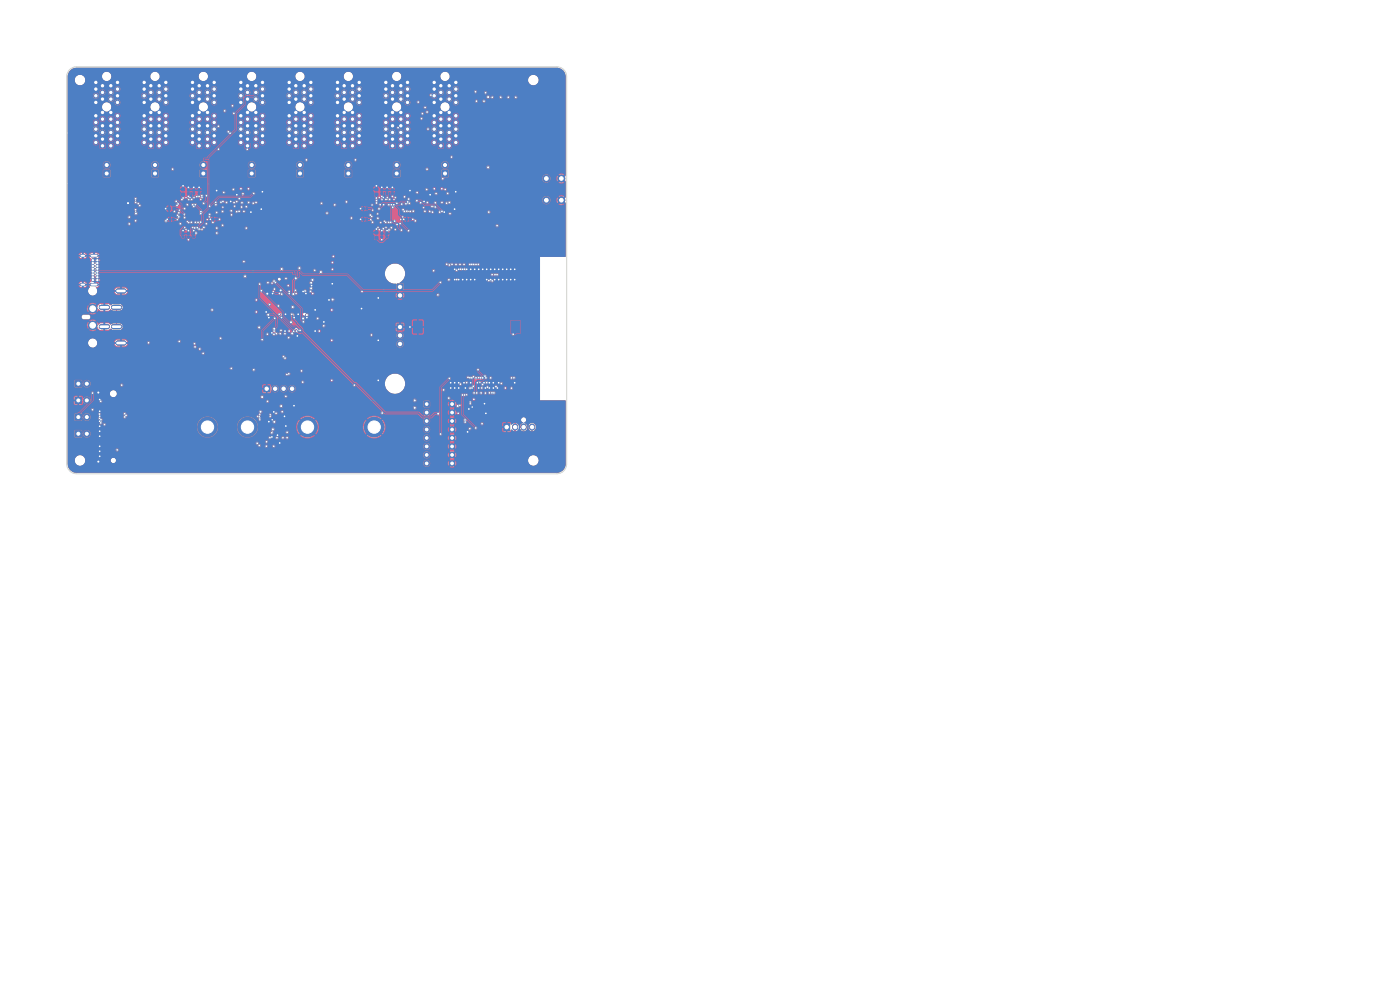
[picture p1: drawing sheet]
<svg xmlns="http://www.w3.org/2000/svg" width="420mm" height="297mm" viewBox="0 0 420 297" stroke-linecap="round" stroke-linejoin="round" font-family="sans-serif">
<g fill="#7fc87f" stroke="#7fc87f" stroke-width=".3">
<path d="M22.6 124.1h1.8v1.8h-1.8z"/>
<path d="M22.6 129.1h1.8v1.8h-1.8z"/>
<path d="M79.2 115.6h1.6v1.8h-1.6z"/>
<path d="M151.1 127h1.8v2h-1.8z"/>
<path d="M74.6 51.1h1.8v1.8h-1.8z"/>
<path d="M22.6 119.1h1.8v1.8h-1.8z"/>
<path d="M117.1 43.1h1.3v1.2h-1.3z"/>
<path d="M44.6 43.1h1.3v1.2h-1.3z"/>
<path d="M127.3 120.4h1.4v1.4h-1.4z"/>
<path d="M22.6 114.1h1.8v1.8h-1.8z"/>
<path d="M30.1 43.1h1.3v1.2h-1.3z"/>
<path d="M60.1 51.1h1.8v1.8h-1.8z"/>
<path d="M118.1 51.1h1.8v1.8h-1.8z"/>
<path d="M132.6 51.1h1.8v1.8h-1.8z"/>
<path d="M103.6 51.1h1.8v1.8h-1.8z"/>
<path d="M73.6 43.1h1.3v1.2h-1.3z"/>
<path d="M88.1 43.1h1.3v1.2h-1.3z"/>
<path d="M31.1 51.1h1.8v1.8h-1.8z"/>
<path d="M102.6 43.1h1.3v1.2h-1.3z"/>
<path d="M59.1 43.1h1.3v1.2h-1.3z"/>
<path d="M45.6 51.1h1.8v1.8h-1.8z"/>
<path d="M131.6 43.1h1.3v1.2h-1.3z"/>
<path d="M89.1 51.1h1.8v1.8h-1.8z"/>
<path d="M119.1 97.2h1.7v1.6h-1.7z"/>
<path d="M119.1 85.2h1.7v1.7h-1.7z"/>
<circle cx="26" cy="125" r=".9"/>
<circle cx="26" cy="130" r=".9"/>
<circle cx="82.5" cy="116.5" r=".85"/>
<circle cx="85.1" cy="116.5" r=".85"/>
<circle cx="87.6" cy="116.5" r=".85"/>
<circle cx="75.5" cy="49.5" r=".9"/>
<circle cx="29.2" cy="78" r=".35"/>
<circle cx="29.2" cy="78.8" r=".35"/>
<circle cx="29.2" cy="79.7" r=".35"/>
<circle cx="29.2" cy="80.6" r=".35"/>
<circle cx="29.2" cy="81.4" r=".35"/>
<circle cx="29.2" cy="82.3" r=".35"/>
<circle cx="29.2" cy="83.1" r=".35"/>
<circle cx="29.2" cy="84" r=".35"/>
<circle cx="27.9" cy="84" r=".35"/>
<circle cx="27.9" cy="83.1" r=".35"/>
<circle cx="27.9" cy="82.3" r=".35"/>
<circle cx="27.9" cy="81.4" r=".35"/>
<circle cx="27.9" cy="80.6" r=".35"/>
<circle cx="27.9" cy="79.7" r=".35"/>
<circle cx="27.9" cy="78.8" r=".35"/>
<circle cx="27.9" cy="78" r=".35"/>
<circle cx="26" cy="120" r=".9"/>
<circle cx="115.7" cy="42.7" r=".62"/>
<circle cx="117.7" cy="41.7" r=".62"/>
<circle cx="115.7" cy="40.7" r=".62"/>
<circle cx="117.7" cy="39.7" r=".62"/>
<circle cx="115.7" cy="38.7" r=".62"/>
<circle cx="117.8" cy="37.7" r=".63"/>
<circle cx="115.7" cy="36.7" r=".62"/>
<circle cx="117.7" cy="35.7" r=".62"/>
<circle cx="115.7" cy="34.7" r=".62"/>
<circle cx="117.7" cy="33.7" r=".62"/>
<circle cx="115.7" cy="30.7" r=".62"/>
<circle cx="117.7" cy="29.7" r=".62"/>
<circle cx="115.7" cy="28.7" r=".62"/>
<circle cx="117.8" cy="27.7" r=".63"/>
<circle cx="115.7" cy="26.7" r=".62"/>
<circle cx="117.7" cy="25.7" r=".62"/>
<circle cx="115.7" cy="24.7" r=".62"/>
<circle cx="120.3" cy="43.7" r=".62"/>
<circle cx="122.3" cy="42.7" r=".62"/>
<circle cx="120.2" cy="41.7" r=".62"/>
<circle cx="122.2" cy="40.7" r=".62"/>
<circle cx="120.3" cy="39.7" r=".62"/>
<circle cx="122.3" cy="38.7" r=".62"/>
<circle cx="120.3" cy="37.7" r=".63"/>
<circle cx="122.3" cy="36.7" r=".62"/>
<circle cx="120.3" cy="35.7" r=".62"/>
<circle cx="122.2" cy="34.7" r=".62"/>
<circle cx="120.2" cy="33.7" r=".62"/>
<circle cx="122.2" cy="30.7" r=".62"/>
<circle cx="120.3" cy="29.7" r=".62"/>
<circle cx="122.3" cy="28.7" r=".62"/>
<circle cx="120.3" cy="27.7" r=".63"/>
<circle cx="122.3" cy="26.7" r=".62"/>
<circle cx="120.3" cy="25.7" r=".62"/>
<circle cx="122.2" cy="24.7" r=".62"/>
<circle cx="43.2" cy="42.7" r=".62"/>
<circle cx="45.2" cy="41.7" r=".62"/>
<circle cx="43.2" cy="40.7" r=".62"/>
<circle cx="45.2" cy="39.7" r=".62"/>
<circle cx="43.2" cy="38.7" r=".62"/>
<circle cx="45.3" cy="37.7" r=".63"/>
<circle cx="43.2" cy="36.7" r=".62"/>
<circle cx="45.2" cy="35.7" r=".62"/>
<circle cx="43.2" cy="34.7" r=".62"/>
<circle cx="45.2" cy="33.7" r=".62"/>
<circle cx="43.2" cy="30.7" r=".62"/>
<circle cx="45.2" cy="29.7" r=".62"/>
<circle cx="43.2" cy="28.7" r=".62"/>
<circle cx="45.3" cy="27.7" r=".63"/>
<circle cx="43.2" cy="26.7" r=".62"/>
<circle cx="45.2" cy="25.7" r=".62"/>
<circle cx="43.2" cy="24.7" r=".62"/>
<circle cx="47.7" cy="43.7" r=".62"/>
<circle cx="49.8" cy="42.7" r=".62"/>
<circle cx="47.7" cy="41.7" r=".62"/>
<circle cx="49.7" cy="40.7" r=".62"/>
<circle cx="47.7" cy="39.7" r=".63"/>
<circle cx="49.8" cy="38.7" r=".62"/>
<circle cx="47.8" cy="37.7" r=".63"/>
<circle cx="49.8" cy="36.7" r=".62"/>
<circle cx="47.7" cy="35.7" r=".63"/>
<circle cx="49.7" cy="34.7" r=".62"/>
<circle cx="47.7" cy="33.7" r=".62"/>
<circle cx="49.7" cy="30.7" r=".62"/>
<circle cx="47.7" cy="29.7" r=".63"/>
<circle cx="49.8" cy="28.7" r=".62"/>
<circle cx="47.8" cy="27.7" r=".63"/>
<circle cx="49.8" cy="26.7" r=".62"/>
<circle cx="47.7" cy="25.7" r=".63"/>
<circle cx="49.7" cy="24.7" r=".62"/>
<circle cx="128" cy="123.6" r=".8"/>
<circle cx="128" cy="126.2" r=".8"/>
<circle cx="128" cy="128.7" r=".8"/>
<circle cx="128" cy="131.3" r=".8"/>
<circle cx="128" cy="133.8" r=".8"/>
<circle cx="128" cy="136.3" r=".8"/>
<circle cx="128" cy="138.9" r=".8"/>
<circle cx="135.6" cy="138.9" r=".8"/>
<circle cx="135.6" cy="136.3" r=".8"/>
<circle cx="135.6" cy="133.8" r=".8"/>
<circle cx="135.6" cy="131.3" r=".8"/>
<circle cx="135.6" cy="128.7" r=".8"/>
<circle cx="135.6" cy="126.2" r=".8"/>
<circle cx="135.6" cy="123.6" r=".8"/>
<circle cx="135.6" cy="121.1" r=".8"/>
<circle cx="26" cy="115" r=".9"/>
<circle cx="28.7" cy="42.7" r=".63"/>
<circle cx="30.7" cy="41.7" r=".62"/>
<circle cx="28.7" cy="40.7" r=".62"/>
<circle cx="30.7" cy="39.7" r=".63"/>
<circle cx="28.7" cy="38.7" r=".63"/>
<circle cx="30.8" cy="37.7" r=".63"/>
<circle cx="28.7" cy="36.7" r=".63"/>
<circle cx="30.7" cy="35.7" r=".63"/>
<circle cx="28.7" cy="34.7" r=".62"/>
<circle cx="30.7" cy="33.7" r=".62"/>
<circle cx="28.7" cy="30.7" r=".62"/>
<circle cx="30.7" cy="29.7" r=".63"/>
<circle cx="28.7" cy="28.7" r=".63"/>
<circle cx="30.8" cy="27.7" r=".63"/>
<circle cx="28.7" cy="26.7" r=".63"/>
<circle cx="30.7" cy="25.7" r=".63"/>
<circle cx="28.7" cy="24.7" r=".62"/>
<circle cx="33.2" cy="43.7" r=".62"/>
<circle cx="35.2" cy="42.7" r=".62"/>
<circle cx="33.2" cy="41.7" r=".62"/>
<circle cx="35.2" cy="40.7" r=".62"/>
<circle cx="33.2" cy="39.7" r=".62"/>
<circle cx="35.2" cy="38.7" r=".62"/>
<circle cx="33.3" cy="37.7" r=".63"/>
<circle cx="35.2" cy="36.7" r=".62"/>
<circle cx="33.2" cy="35.7" r=".62"/>
<circle cx="35.2" cy="34.7" r=".62"/>
<circle cx="33.2" cy="33.7" r=".62"/>
<circle cx="35.2" cy="30.7" r=".62"/>
<circle cx="33.2" cy="29.7" r=".62"/>
<circle cx="35.2" cy="28.7" r=".62"/>
<circle cx="33.3" cy="27.7" r=".63"/>
<circle cx="35.2" cy="26.7" r=".62"/>
<circle cx="33.2" cy="25.7" r=".62"/>
<circle cx="35.2" cy="24.7" r=".62"/>
<circle cx="61" cy="49.5" r=".9"/>
<circle cx="119" cy="49.5" r=".9"/>
<circle cx="133.5" cy="49.5" r=".9"/>
<circle cx="104.5" cy="49.5" r=".9"/>
<circle cx="72.2" cy="42.7" r=".62"/>
<circle cx="74.2" cy="41.7" r=".62"/>
<circle cx="72.2" cy="40.7" r=".62"/>
<circle cx="74.2" cy="39.7" r=".63"/>
<circle cx="72.2" cy="38.7" r=".62"/>
<circle cx="74.3" cy="37.7" r=".63"/>
<circle cx="72.2" cy="36.7" r=".62"/>
<circle cx="74.2" cy="35.7" r=".63"/>
<circle cx="72.2" cy="34.7" r=".62"/>
<circle cx="74.2" cy="33.7" r=".62"/>
<circle cx="72.2" cy="30.7" r=".62"/>
<circle cx="74.2" cy="29.7" r=".63"/>
<circle cx="72.2" cy="28.7" r=".62"/>
<circle cx="74.3" cy="27.7" r=".63"/>
<circle cx="72.2" cy="26.7" r=".62"/>
<circle cx="74.2" cy="25.7" r=".63"/>
<circle cx="72.2" cy="24.7" r=".62"/>
<circle cx="76.7" cy="43.7" r=".62"/>
<circle cx="78.7" cy="42.7" r=".62"/>
<circle cx="76.7" cy="41.7" r=".62"/>
<circle cx="78.7" cy="40.7" r=".62"/>
<circle cx="76.8" cy="39.7" r=".62"/>
<circle cx="78.8" cy="38.7" r=".62"/>
<circle cx="76.8" cy="37.7" r=".63"/>
<circle cx="78.8" cy="36.7" r=".62"/>
<circle cx="76.8" cy="35.7" r=".62"/>
<circle cx="78.7" cy="34.7" r=".62"/>
<circle cx="76.7" cy="33.7" r=".62"/>
<circle cx="78.7" cy="30.7" r=".62"/>
<circle cx="76.8" cy="29.7" r=".62"/>
<circle cx="78.8" cy="28.7" r=".62"/>
<circle cx="76.8" cy="27.7" r=".63"/>
<circle cx="78.8" cy="26.7" r=".62"/>
<circle cx="76.8" cy="25.7" r=".62"/>
<circle cx="78.7" cy="24.7" r=".62"/>
<circle cx="62.2" cy="128" r="2.9"/>
<circle cx="74.2" cy="128" r="2.9"/>
<circle cx="92.2" cy="128" r="2.9"/>
<circle cx="112.2" cy="128" r="2.9"/>
<circle cx="86.7" cy="42.7" r=".62"/>
<circle cx="88.7" cy="41.7" r=".62"/>
<circle cx="86.7" cy="40.7" r=".62"/>
<circle cx="88.7" cy="39.7" r=".62"/>
<circle cx="86.7" cy="38.7" r=".62"/>
<circle cx="88.8" cy="37.7" r=".63"/>
<circle cx="86.7" cy="36.7" r=".62"/>
<circle cx="88.7" cy="35.7" r=".62"/>
<circle cx="86.7" cy="34.7" r=".62"/>
<circle cx="88.7" cy="33.7" r=".62"/>
<circle cx="86.7" cy="30.7" r=".62"/>
<circle cx="88.7" cy="29.7" r=".62"/>
<circle cx="86.7" cy="28.7" r=".62"/>
<circle cx="88.8" cy="27.7" r=".63"/>
<circle cx="86.7" cy="26.7" r=".62"/>
<circle cx="88.7" cy="25.7" r=".62"/>
<circle cx="86.7" cy="24.7" r=".62"/>
<circle cx="91.2" cy="43.7" r=".62"/>
<circle cx="93.2" cy="42.7" r=".63"/>
<circle cx="91.2" cy="41.7" r=".62"/>
<circle cx="93.2" cy="40.7" r=".62"/>
<circle cx="91.2" cy="39.7" r=".63"/>
<circle cx="93.2" cy="38.7" r=".63"/>
<circle cx="91.3" cy="37.7" r=".63"/>
<circle cx="93.2" cy="36.7" r=".63"/>
<circle cx="91.2" cy="35.7" r=".63"/>
<circle cx="93.2" cy="34.7" r=".62"/>
<circle cx="91.2" cy="33.7" r=".62"/>
<circle cx="93.2" cy="30.7" r=".62"/>
<circle cx="91.2" cy="29.7" r=".63"/>
<circle cx="93.2" cy="28.7" r=".63"/>
<circle cx="91.3" cy="27.7" r=".63"/>
<circle cx="93.2" cy="26.7" r=".63"/>
<circle cx="91.2" cy="25.7" r=".63"/>
<circle cx="93.2" cy="24.7" r=".62"/>
<circle cx="27.8" cy="97.5" r="1.25"/>
<circle cx="27.8" cy="92.5" r="1.25"/>
<circle cx="163.9" cy="60" r="1"/>
<circle cx="163.9" cy="53.5" r="1"/>
<circle cx="168.4" cy="60" r="1"/>
<circle cx="168.4" cy="53.5" r="1"/>
<circle cx="32" cy="49.5" r=".9"/>
<circle cx="101.2" cy="42.7" r=".63"/>
<circle cx="103.2" cy="41.7" r=".62"/>
<circle cx="101.2" cy="40.7" r=".62"/>
<circle cx="103.2" cy="39.7" r=".63"/>
<circle cx="101.2" cy="38.7" r=".63"/>
<circle cx="103.3" cy="37.7" r=".63"/>
<circle cx="101.2" cy="36.7" r=".63"/>
<circle cx="103.2" cy="35.7" r=".63"/>
<circle cx="101.2" cy="34.7" r=".62"/>
<circle cx="103.2" cy="33.7" r=".62"/>
<circle cx="101.2" cy="30.7" r=".62"/>
<circle cx="103.2" cy="29.7" r=".63"/>
<circle cx="101.2" cy="28.7" r=".63"/>
<circle cx="103.3" cy="27.7" r=".63"/>
<circle cx="101.2" cy="26.7" r=".63"/>
<circle cx="103.2" cy="25.7" r=".63"/>
<circle cx="101.2" cy="24.7" r=".62"/>
<circle cx="105.7" cy="43.7" r=".62"/>
<circle cx="107.7" cy="42.7" r=".62"/>
<circle cx="105.7" cy="41.7" r=".62"/>
<circle cx="107.7" cy="40.7" r=".62"/>
<circle cx="105.7" cy="39.7" r=".62"/>
<circle cx="107.7" cy="38.7" r=".62"/>
<circle cx="105.8" cy="37.7" r=".63"/>
<circle cx="107.7" cy="36.7" r=".62"/>
<circle cx="105.7" cy="35.7" r=".62"/>
<circle cx="107.7" cy="34.7" r=".62"/>
<circle cx="105.7" cy="33.7" r=".62"/>
<circle cx="107.7" cy="30.7" r=".62"/>
<circle cx="105.7" cy="29.7" r=".62"/>
<circle cx="107.7" cy="28.7" r=".62"/>
<circle cx="105.8" cy="27.7" r=".63"/>
<circle cx="107.7" cy="26.7" r=".62"/>
<circle cx="105.7" cy="25.7" r=".62"/>
<circle cx="107.7" cy="24.7" r=".62"/>
<circle cx="57.8" cy="42.7" r=".62"/>
<circle cx="59.7" cy="41.7" r=".62"/>
<circle cx="57.7" cy="40.7" r=".62"/>
<circle cx="59.8" cy="39.7" r=".62"/>
<circle cx="57.8" cy="38.7" r=".62"/>
<circle cx="59.8" cy="37.7" r=".63"/>
<circle cx="57.8" cy="36.7" r=".62"/>
<circle cx="59.8" cy="35.7" r=".62"/>
<circle cx="57.7" cy="34.7" r=".62"/>
<circle cx="59.7" cy="33.7" r=".62"/>
<circle cx="57.7" cy="30.7" r=".62"/>
<circle cx="59.8" cy="29.7" r=".62"/>
<circle cx="57.8" cy="28.7" r=".62"/>
<circle cx="59.8" cy="27.7" r=".63"/>
<circle cx="57.8" cy="26.7" r=".62"/>
<circle cx="59.8" cy="25.7" r=".62"/>
<circle cx="57.7" cy="24.7" r=".62"/>
<circle cx="62.2" cy="43.7" r=".62"/>
<circle cx="64.2" cy="42.7" r=".62"/>
<circle cx="62.2" cy="41.7" r=".62"/>
<circle cx="64.2" cy="40.7" r=".62"/>
<circle cx="62.2" cy="39.7" r=".62"/>
<circle cx="64.2" cy="38.7" r=".62"/>
<circle cx="62.3" cy="37.7" r=".63"/>
<circle cx="64.2" cy="36.7" r=".62"/>
<circle cx="62.2" cy="35.7" r=".62"/>
<circle cx="64.2" cy="34.7" r=".62"/>
<circle cx="62.2" cy="33.7" r=".62"/>
<circle cx="64.2" cy="30.7" r=".62"/>
<circle cx="62.2" cy="29.7" r=".62"/>
<circle cx="64.2" cy="28.7" r=".62"/>
<circle cx="62.3" cy="27.7" r=".63"/>
<circle cx="64.2" cy="26.7" r=".62"/>
<circle cx="62.2" cy="25.7" r=".62"/>
<circle cx="64.2" cy="24.7" r=".62"/>
<circle cx="46.5" cy="49.5" r=".9"/>
<circle cx="130.3" cy="42.7" r=".62"/>
<circle cx="132.2" cy="41.7" r=".62"/>
<circle cx="130.2" cy="40.7" r=".62"/>
<circle cx="132.3" cy="39.7" r=".62"/>
<circle cx="130.3" cy="38.7" r=".62"/>
<circle cx="132.3" cy="37.7" r=".63"/>
<circle cx="130.3" cy="36.7" r=".62"/>
<circle cx="132.3" cy="35.7" r=".62"/>
<circle cx="130.2" cy="34.7" r=".62"/>
<circle cx="132.2" cy="33.7" r=".62"/>
<circle cx="130.2" cy="30.7" r=".62"/>
<circle cx="132.3" cy="29.7" r=".62"/>
<circle cx="130.3" cy="28.7" r=".62"/>
<circle cx="132.3" cy="27.7" r=".63"/>
<circle cx="130.3" cy="26.7" r=".62"/>
<circle cx="132.3" cy="25.7" r=".62"/>
<circle cx="130.2" cy="24.7" r=".62"/>
<circle cx="134.7" cy="43.7" r=".62"/>
<circle cx="136.7" cy="42.7" r=".62"/>
<circle cx="134.7" cy="41.7" r=".62"/>
<circle cx="136.7" cy="40.7" r=".62"/>
<circle cx="134.7" cy="39.7" r=".62"/>
<circle cx="136.7" cy="38.7" r=".63"/>
<circle cx="134.8" cy="37.7" r=".63"/>
<circle cx="136.7" cy="36.7" r=".63"/>
<circle cx="134.7" cy="35.7" r=".62"/>
<circle cx="136.7" cy="34.7" r=".62"/>
<circle cx="134.7" cy="33.7" r=".62"/>
<circle cx="136.7" cy="30.7" r=".62"/>
<circle cx="134.7" cy="29.7" r=".62"/>
<circle cx="136.7" cy="28.7" r=".63"/>
<circle cx="134.8" cy="27.7" r=".63"/>
<circle cx="136.7" cy="26.7" r=".63"/>
<circle cx="134.7" cy="25.7" r=".62"/>
<circle cx="136.7" cy="24.7" r=".62"/>
<circle cx="90" cy="49.5" r=".9"/>
<circle cx="120" cy="100.5" r=".85"/>
<circle cx="120" cy="103.1" r=".85"/>
<circle cx="120" cy="88.5" r=".85"/>
<circle cx="82" cy="87.4" r=".15"/>
<circle cx="95.8" cy="99.2" r=".22"/>
<circle cx="99.5" cy="114" r=".22"/>
<circle cx="84.4" cy="121.7" r=".3"/>
<circle cx="108.6" cy="87.4" r=".23"/>
<circle cx="86.8" cy="87.3" r=".22"/>
<circle cx="99.5" cy="102" r=".22"/>
<circle cx="76.9" cy="89.9" r=".23"/>
<circle cx="83.8" cy="88" r=".22"/>
<circle cx="86.5" cy="85.6" r=".23"/>
<circle cx="99.7" cy="80.7" r=".22"/>
<circle cx="99.7" cy="78.7" r=".22"/>
<circle cx="99.5" cy="92.9" r=".22"/>
<circle cx="93.8" cy="88" r=".23"/>
<circle cx="86.7" cy="99.2" r=".22"/>
<circle cx="81.6" cy="84.9" r=".15"/>
<circle cx="88.8" cy="88" r=".23"/>
<circle cx="78.2" cy="123.4" r=".3"/>
<circle cx="100" cy="76.8" r=".22"/>
<circle cx="76.9" cy="93.5" r=".23"/>
<circle cx="113.4" cy="68.2" r=".15"/>
<circle cx="118.6" cy="59.2" r=".15"/>
<circle cx="118.6" cy="68.8" r=".15"/>
<circle cx="60.6" cy="59.2" r=".15"/>
<circle cx="73.5" cy="82.8" r=".3"/>
<circle cx="115.8" cy="68.2" r=".15"/>
<circle cx="55.4" cy="68.2" r=".15"/>
<circle cx="93.7" cy="83.9" r=".3"/>
<circle cx="53.8" cy="63" r=".15"/>
<circle cx="57.8" cy="68.2" r=".15"/>
<circle cx="116.2" cy="59.2" r=".15"/>
<circle cx="53.2" cy="65.8" r=".15"/>
<circle cx="60.6" cy="68.8" r=".15"/>
<circle cx="62.8" cy="65" r=".15"/>
<circle cx="58.2" cy="59.2" r=".15"/>
<circle cx="120.8" cy="65" r=".15"/>
<circle cx="111.2" cy="65.8" r=".15"/>
<circle cx="111.8" cy="63" r=".15"/>
<circle cx="77.7" cy="98.1" r=".3"/>
<circle cx="146.4" cy="29.1" r=".3"/>
<circle cx="146.4" cy="50.2" r=".3"/>
<circle cx="137.3" cy="121.7" r=".3"/>
<circle cx="124.4" cy="120" r=".3"/>
<circle cx="56.5" cy="71.8" r=".22"/>
<circle cx="118.2" cy="59.8" r=".15"/>
<circle cx="132.5" cy="56.6" r=".23"/>
<circle cx="120.2" cy="65.8" r=".15"/>
<circle cx="93.4" cy="86.4" r=".3"/>
<circle cx="54.9" cy="59.3" r=".22"/>
<circle cx="112.9" cy="59.3" r=".23"/>
<circle cx="96.2" cy="81.5" r=".3"/>
<circle cx="114.5" cy="71.8" r=".22"/>
<circle cx="114.5" cy="58.9" r=".22"/>
<circle cx="65.8" cy="65.7" r=".22"/>
<circle cx="113.8" cy="59.2" r=".15"/>
<circle cx="55.8" cy="68.8" r=".15"/>
<circle cx="62.2" cy="65.8" r=".15"/>
<circle cx="92.1" cy="94.4" r=".3"/>
<circle cx="56.5" cy="58.9" r=".22"/>
<circle cx="72.3" cy="56.6" r=".23"/>
<circle cx="117.7" cy="58.9" r=".22"/>
<circle cx="130.3" cy="56.6" r=".22"/>
<circle cx="93.4" cy="84.7" r=".3"/>
<circle cx="124.4" cy="122.2" r=".3"/>
<circle cx="59.7" cy="58.9" r=".22"/>
<circle cx="90.9" cy="95.5" r=".3"/>
<circle cx="74.5" cy="56.6" r=".22"/>
<circle cx="87.7" cy="99.9" r=".3"/>
<circle cx="123.8" cy="65.7" r=".22"/>
<circle cx="60.2" cy="59.8" r=".15"/>
<circle cx="55.8" cy="59.2" r=".15"/>
<circle cx="113.8" cy="68.8" r=".15"/>
<circle cx="77.9" cy="124.3" r=".15"/>
<circle cx="77.3" cy="124.8" r=".15"/>
<circle cx="77.9" cy="125.8" r=".15"/>
<circle cx="82.3" cy="126.4" r=".3"/>
<circle cx="81.1" cy="124.8" r=".15"/>
<circle cx="81.1" cy="124.3" r=".15"/>
<circle cx="81.9" cy="128.7" r=".3"/>
<circle cx="87.3" cy="96.6" r=".3"/>
<circle cx="89.8" cy="80.4" r=".3"/>
<circle cx="88.7" cy="83.4" r=".3"/>
<circle cx="88" cy="88.1" r=".3"/>
<circle cx="137.4" cy="123.9" r=".22"/>
<circle cx="87.5" cy="94.2" r=".22"/>
<circle cx="82.3" cy="98.5" r=".3"/>
<circle cx="80.5" cy="94.3" r=".3"/>
<circle cx="87.8" cy="92" r=".3"/>
<circle cx="84.5" cy="80.6" r=".3"/>
<circle cx="142.1" cy="119.7" r=".22"/>
<circle cx="89" cy="99.2" r=".22"/>
<circle cx="151.6" cy="116.3" r=".22"/>
<circle cx="83.7" cy="94.2" r=".22"/>
<circle cx="82.2" cy="99.2" r=".22"/>
<circle cx="131.5" cy="124" r=".3"/>
<circle cx="142.6" cy="27.5" r=".23"/>
<circle cx="41.9" cy="61.6" r=".22"/>
<circle cx="53.1" cy="61.6" r=".22"/>
<circle cx="53.4" cy="61.1" r=".23"/>
<circle cx="41.5" cy="61" r=".22"/>
<circle cx="67.4" cy="33.2" r=".22"/>
<circle cx="67.9" cy="60.7" r=".22"/>
<circle cx="65.5" cy="44.7" r=".22"/>
<circle cx="64.7" cy="60.6" r=".23"/>
<circle cx="53.7" cy="63.8" r=".23"/>
<circle cx="52.3" cy="63.4" r=".22"/>
<circle cx="145.7" cy="27.8" r=".23"/>
<circle cx="53.3" cy="64.5" r=".23"/>
<circle cx="55.3" cy="64.2" r=".15"/>
<circle cx="52.9" cy="60.3" r=".23"/>
<circle cx="69" cy="39.9" r=".23"/>
<circle cx="72.6" cy="60.8" r=".22"/>
<circle cx="68.5" cy="39.5" r=".22"/>
<circle cx="70.4" cy="61.8" r=".15"/>
<circle cx="54.1" cy="67.1" r=".22"/>
<circle cx="49.8" cy="66.2" r=".22"/>
<circle cx="147.7" cy="29.2" r=".22"/>
<circle cx="56.6" cy="66.7" r=".15"/>
<circle cx="56.2" cy="66.4" r=".15"/>
<circle cx="76.8" cy="60.7" r=".23"/>
<circle cx="70.2" cy="34" r=".22"/>
<circle cx="74.6" cy="60.7" r=".22"/>
<circle cx="69.7" cy="31.7" r=".23"/>
<circle cx="58.6" cy="66.6" r=".22"/>
<circle cx="58.4" cy="68.3" r=".22"/>
<circle cx="150.2" cy="29.1" r=".23"/>
<circle cx="65.5" cy="37.9" r=".22"/>
<circle cx="59.4" cy="66.6" r=".23"/>
<circle cx="59.2" cy="68.2" r=".23"/>
<circle cx="66.8" cy="62.1" r=".15"/>
<circle cx="63.9" cy="66.6" r=".22"/>
<circle cx="61.9" cy="67.1" r=".23"/>
<circle cx="152.5" cy="29.1" r=".22"/>
<circle cx="112.9" cy="60.8" r=".22"/>
<circle cx="96.5" cy="60.9" r=".23"/>
<circle cx="100.4" cy="61.4" r=".23"/>
<circle cx="111.6" cy="61.4" r=".15"/>
<circle cx="126.2" cy="60.8" r=".23"/>
<circle cx="126.7" cy="34.1" r=".23"/>
<circle cx="125.5" cy="30.6" r=".22"/>
<circle cx="122.8" cy="60.9" r=".22"/>
<circle cx="98.1" cy="63.9" r=".22"/>
<circle cx="154.7" cy="29.2" r=".23"/>
<circle cx="111.1" cy="64.5" r=".23"/>
<circle cx="113.3" cy="64.1" r=".15"/>
<circle cx="122.6" cy="59.7" r=".23"/>
<circle cx="119.4" cy="38.3" r=".22"/>
<circle cx="130.6" cy="60.8" r=".22"/>
<circle cx="128.2" cy="60.7" r=".22"/>
<circle cx="126.5" cy="35.5" r=".23"/>
<circle cx="111.8" cy="66.6" r=".23"/>
<circle cx="105.4" cy="65.3" r=".22"/>
<circle cx="103.9" cy="60.5" r=".22"/>
<circle cx="142.9" cy="30.3" r=".22"/>
<circle cx="115.3" cy="66.3" r=".15"/>
<circle cx="114.2" cy="66.7" r=".15"/>
<circle cx="134.8" cy="60.7" r=".22"/>
<circle cx="128.1" cy="33.6" r=".23"/>
<circle cx="132.6" cy="60.7" r=".23"/>
<circle cx="127.5" cy="32.2" r=".23"/>
<circle cx="116.6" cy="66.6" r=".23"/>
<circle cx="116.7" cy="68.9" r=".22"/>
<circle cx="145.2" cy="30.3" r=".22"/>
<circle cx="117.4" cy="68.2" r=".22"/>
<circle cx="117.2" cy="66.6" r=".22"/>
<circle cx="135" cy="64" r=".22"/>
<circle cx="127.1" cy="62.2" r=".15"/>
<circle cx="129.3" cy="28.5" r=".23"/>
<circle cx="124" cy="63.3" r=".23"/>
<circle cx="124.6" cy="66.2" r=".23"/>
<circle cx="120" cy="67" r=".22"/>
<circle cx="58.4" cy="103" r=".22"/>
<circle cx="141.5" cy="113.2" r=".23"/>
<circle cx="128.1" cy="50.7" r=".22"/>
<circle cx="51.8" cy="50.7" r=".22"/>
<circle cx="141" cy="113.2" r=".23"/>
<circle cx="86.1" cy="112.2" r=".23"/>
<circle cx="74.2" cy="44.7" r=".23"/>
<circle cx="141" cy="116.3" r=".22"/>
<circle cx="86.6" cy="112" r=".23"/>
<circle cx="140.4" cy="113.1" r=".23"/>
<circle cx="135.5" cy="47.1" r=".22"/>
<circle cx="142.2" cy="117.8" r=".22"/>
<circle cx="143.4" cy="110.8" r=".23"/>
<circle cx="91.9" cy="47.9" r=".23"/>
<circle cx="142" cy="115.8" r=".23"/>
<circle cx="142" cy="112.9" r=".23"/>
<circle cx="132.8" cy="53.6" r=".23"/>
<circle cx="106.6" cy="47.9" r=".23"/>
<circle cx="128.4" cy="38.7" r=".23"/>
<circle cx="142.8" cy="113.2" r=".22"/>
<circle cx="143.6" cy="113.2" r=".22"/>
<circle cx="139.5" cy="126.5" r=".22"/>
<circle cx="139.5" cy="125.9" r=".22"/>
<circle cx="140.9" cy="128.5" r=".22"/>
<circle cx="144.8" cy="113.2" r=".22"/>
<circle cx="138.1" cy="115.1" r=".23"/>
<circle cx="140" cy="118.3" r=".15"/>
<circle cx="144" cy="114.6" r=".15"/>
<circle cx="144.5" cy="116.3" r=".23"/>
<circle cx="133.1" cy="116.9" r=".23"/>
<circle cx="144.3" cy="117.8" r=".22"/>
<circle cx="143" cy="117.8" r=".22"/>
<circle cx="138.7" cy="118.4" r=".22"/>
<circle cx="142.7" cy="128.3" r=".22"/>
<circle cx="144.8" cy="115.2" r=".22"/>
<circle cx="83.2" cy="130.4" r=".22"/>
<circle cx="137.6" cy="116.3" r=".23"/>
<circle cx="153.2" cy="80.7" r=".22"/>
<circle cx="82.1" cy="123.4" r=".23"/>
<circle cx="146" cy="80.7" r=".22"/>
<circle cx="142.4" cy="80.7" r=".22"/>
<circle cx="140.6" cy="122.6" r=".22"/>
<circle cx="141.2" cy="83.8" r=".22"/>
<circle cx="117.7" cy="56.2" r=".22"/>
<circle cx="29.5" cy="117.7" r=".3"/>
<circle cx="145.7" cy="123.9" r=".22"/>
<circle cx="58.1" cy="69.1" r=".23"/>
<circle cx="145.2" cy="114.7" r=".22"/>
<circle cx="29.9" cy="130.8" r=".23"/>
<circle cx="29.9" cy="119.8" r=".22"/>
<circle cx="149.6" cy="83.8" r=".22"/>
<circle cx="29.9" cy="123.2" r=".23"/>
<circle cx="140" cy="80.7" r=".22"/>
<circle cx="108.5" cy="92.5" r=".22"/>
<circle cx="54.9" cy="69.1" r=".22"/>
<circle cx="54.9" cy="55.7" r=".22"/>
<circle cx="112.9" cy="55.7" r=".22"/>
<circle cx="147.2" cy="80.7" r=".22"/>
<circle cx="81.8" cy="88" r=".23"/>
<circle cx="114.5" cy="56.2" r=".22"/>
<circle cx="145.6" cy="116.3" r=".22"/>
<circle cx="81.7" cy="125.8" r=".15"/>
<circle cx="85.8" cy="127.7" r=".22"/>
<circle cx="154.4" cy="83.8" r=".22"/>
<circle cx="136.4" cy="116.3" r=".23"/>
<circle cx="91.8" cy="88" r=".23"/>
<circle cx="149.2" cy="116.3" r=".22"/>
<circle cx="148.4" cy="80.7" r=".22"/>
<circle cx="29.5" cy="138.3" r=".3"/>
<circle cx="135.2" cy="116.3" r=".22"/>
<circle cx="135.2" cy="114.7" r=".22"/>
<circle cx="145.3" cy="121" r=".23"/>
<circle cx="56.5" cy="69.1" r=".22"/>
<circle cx="108.2" cy="62.5" r=".22"/>
<circle cx="140.3" cy="129.4" r=".23"/>
<circle cx="78.4" cy="62.7" r=".22"/>
<circle cx="75.3" cy="63.6" r=".22"/>
<circle cx="138.8" cy="83.8" r=".22"/>
<circle cx="29.9" cy="124.8" r=".23"/>
<circle cx="113.5" cy="114" r=".23"/>
<circle cx="97.1" cy="96.5" r=".22"/>
<circle cx="123" cy="57.1" r=".22"/>
<circle cx="143.6" cy="80.7" r=".22"/>
<circle cx="50.2" cy="65.7" r=".22"/>
<circle cx="148" cy="116.3" r=".23"/>
<circle cx="141.2" cy="80.7" r=".22"/>
<circle cx="136.4" cy="80.7" r=".22"/>
<circle cx="139.6" cy="116.3" r=".23"/>
<circle cx="116.1" cy="56.2" r=".22"/>
<circle cx="136.4" cy="62.7" r=".22"/>
<circle cx="139.2" cy="114.7" r=".22"/>
<circle cx="38.4" cy="60.9" r=".3"/>
<circle cx="148.4" cy="83.8" r=".22"/>
<circle cx="71" cy="58.4" r=".22"/>
<circle cx="154.4" cy="80.7" r=".22"/>
<circle cx="85.5" cy="99.2" r=".22"/>
<circle cx="142.4" cy="83.8" r=".22"/>
<circle cx="69.2" cy="60.4" r=".23"/>
<circle cx="149.6" cy="114.7" r=".22"/>
<circle cx="115" cy="59.2" r=".15"/>
<circle cx="137.6" cy="114.7" r=".23"/>
<circle cx="116.1" cy="69.1" r=".22"/>
<circle cx="59.7" cy="56.2" r=".22"/>
<circle cx="152" cy="83.8" r=".22"/>
<circle cx="136.4" cy="83.8" r=".22"/>
<circle cx="88.2" cy="95.2" r=".22"/>
<circle cx="138.8" cy="80.7" r=".22"/>
<circle cx="150.8" cy="80.7" r=".22"/>
<circle cx="58.1" cy="56.2" r=".22"/>
<circle cx="123" cy="98" r=".22"/>
<circle cx="136.7" cy="57.5" r=".23"/>
<circle cx="143.6" cy="116.3" r=".22"/>
<circle cx="137.6" cy="83.8" r=".22"/>
<circle cx="127.2" cy="60.4" r=".22"/>
<circle cx="152" cy="80.7" r=".22"/>
<circle cx="146.8" cy="116.3" r=".23"/>
<circle cx="121.1" cy="65.7" r=".22"/>
<circle cx="92" cy="95.2" r=".22"/>
<circle cx="85.4" cy="124.8" r=".22"/>
<circle cx="29.9" cy="133.8" r=".23"/>
<circle cx="148" cy="114.7" r=".23"/>
<circle cx="133.3" cy="63.6" r=".23"/>
<circle cx="65" cy="57.1" r=".22"/>
<circle cx="143.2" cy="114.7" r=".22"/>
<circle cx="94.5" cy="92.9" r=".23"/>
<circle cx="57" cy="59.2" r=".15"/>
<circle cx="141.2" cy="114.7" r=".22"/>
<circle cx="56.5" cy="56.2" r=".22"/>
<circle cx="99.7" cy="85" r=".22"/>
<circle cx="153.2" cy="83.8" r=".22"/>
<circle cx="98.7" cy="89.9" r=".22"/>
<circle cx="113.5" cy="89.3" r=".22"/>
<circle cx="84.2" cy="87" r=".3"/>
<circle cx="140" cy="83.8" r=".22"/>
<circle cx="79.8" cy="93.5" r=".23"/>
<circle cx="136.4" cy="114.7" r=".23"/>
<circle cx="112.9" cy="68.7" r=".23"/>
<circle cx="88.2" cy="121.6" r=".23"/>
<circle cx="108.2" cy="65.7" r=".22"/>
<circle cx="146" cy="83.8" r=".22"/>
<circle cx="86.8" cy="88" r=".23"/>
<circle cx="80.7" cy="126.4" r=".22"/>
<circle cx="114.5" cy="69.1" r=".22"/>
<circle cx="85.6" cy="94.2" r=".22"/>
<circle cx="89.2" cy="100.7" r=".22"/>
<circle cx="49.7" cy="62.5" r=".22"/>
<circle cx="94.5" cy="99.2" r=".22"/>
<circle cx="113.5" cy="102" r=".23"/>
<circle cx="141.7" cy="122" r=".15"/>
<circle cx="80.6" cy="95.2" r=".22"/>
<circle cx="93.5" cy="85.6" r=".22"/>
<circle cx="84.4" cy="95.2" r=".22"/>
<circle cx="63.1" cy="65.7" r=".22"/>
<circle cx="80.2" cy="88" r=".3"/>
<circle cx="150.8" cy="83.8" r=".22"/>
<circle cx="29.9" cy="135.2" r=".23"/>
<circle cx="154.4" cy="114.7" r=".23"/>
<circle cx="149.6" cy="80.7" r=".22"/>
<circle cx="29.9" cy="136.8" r=".23"/>
<circle cx="137.6" cy="80.7" r=".22"/>
<circle cx="29.9" cy="127.8" r=".23"/>
<circle cx="141.6" cy="116.3" r=".23"/>
<circle cx="81.6" cy="131" r=".22"/>
<circle cx="147.2" cy="83.8" r=".22"/>
<circle cx="146.8" cy="114.7" r=".23"/>
<circle cx="29.9" cy="129.2" r=".23"/>
<circle cx="83.9" cy="132.8" r=".22"/>
<circle cx="90.9" cy="87.3" r=".23"/>
<circle cx="129" cy="58.4" r=".22"/>
<circle cx="29.9" cy="126.2" r=".23"/>
<circle cx="144.8" cy="80.7" r=".22"/>
<circle cx="81.6" cy="99.8" r=".23"/>
<circle cx="78.7" cy="57.5" r=".22"/>
<circle cx="89.4" cy="94.2" r=".22"/>
<circle cx="146" cy="114.7" r=".23"/>
<circle cx="145.5" cy="112.7" r=".22"/>
<circle cx="90.5" cy="111.2" r=".23"/>
<circle cx="139.4" cy="118.4" r=".22"/>
<circle cx="27.8" cy="117.8" r=".22"/>
<circle cx="35.1" cy="134.8" r=".22"/>
<circle cx="145.8" cy="113.2" r=".23"/>
<circle cx="81" cy="131.2" r=".23"/>
<circle cx="134.6" cy="119.3" r=".23"/>
<circle cx="86.1" cy="129.6" r=".23"/>
<circle cx="30.2" cy="120.2" r=".22"/>
<circle cx="140" cy="114.7" r=".23"/>
<circle cx="31.3" cy="127.2" r=".23"/>
<circle cx="77.2" cy="132.8" r=".22"/>
<circle cx="77.8" cy="133.5" r=".23"/>
<circle cx="30.2" cy="126.7" r=".22"/>
<circle cx="77.9" cy="125.3" r=".15"/>
<circle cx="90.8" cy="114.5" r=".23"/>
<circle cx="81.6" cy="129.7" r=".23"/>
<circle cx="144.2" cy="113.2" r=".23"/>
<circle cx="37.8" cy="124.5" r=".22"/>
<circle cx="134.8" cy="79.4" r=".22"/>
<circle cx="80" cy="132.4" r=".23"/>
<circle cx="106.3" cy="115.4" r=".23"/>
<circle cx="137" cy="81" r=".22"/>
<circle cx="29.9" cy="124.1" r=".22"/>
<circle cx="36.5" cy="115.4" r=".23"/>
<circle cx="136.8" cy="79.3" r=".22"/>
<circle cx="27.7" cy="122.8" r=".22"/>
<circle cx="138.2" cy="80.7" r=".22"/>
<circle cx="82.1" cy="133.7" r=".22"/>
<circle cx="79.9" cy="133.7" r=".23"/>
<circle cx="138" cy="79.3" r=".22"/>
<circle cx="30.3" cy="125.8" r=".22"/>
<circle cx="53.8" cy="102.3" r=".22"/>
<circle cx="139.4" cy="80.7" r=".23"/>
<circle cx="111.4" cy="100.4" r=".22"/>
<circle cx="139.2" cy="79.3" r=".22"/>
<circle cx="29.9" cy="125.4" r=".23"/>
<circle cx="44.6" cy="102.7" r=".22"/>
<circle cx="137" cy="83.8" r=".23"/>
<circle cx="37.4" cy="125" r=".22"/>
<circle cx="66.2" cy="101.4" r=".22"/>
<circle cx="37.4" cy="124" r=".23"/>
<circle cx="63.6" cy="92.9" r=".23"/>
<circle cx="135.6" cy="79.2" r=".23"/>
<circle cx="78.6" cy="101.8" r=".22"/>
<circle cx="82.4" cy="95.4" r=".22"/>
<circle cx="82.3" cy="86.7" r=".23"/>
<circle cx="90" cy="99" r=".22"/>
<circle cx="78.4" cy="87.1" r=".23"/>
<circle cx="76.1" cy="110.8" r=".23"/>
<circle cx="40.7" cy="62.9" r=".22"/>
<circle cx="146.2" cy="116" r=".22"/>
<circle cx="147.2" cy="113.3" r=".22"/>
<circle cx="38.8" cy="65.1" r=".23"/>
<circle cx="69.4" cy="110.4" r=".22"/>
<circle cx="147.6" cy="117.7" r=".23"/>
<circle cx="40.7" cy="60.7" r=".22"/>
<circle cx="85.5" cy="107.3" r=".22"/>
<circle cx="40.7" cy="59.6" r=".22"/>
<circle cx="85.1" cy="106.9" r=".23"/>
<circle cx="148.2" cy="117.8" r=".22"/>
<circle cx="59.9" cy="104.6" r=".23"/>
<circle cx="38.8" cy="67.1" r=".22"/>
<circle cx="148.8" cy="115.9" r=".22"/>
<circle cx="40.7" cy="66.2" r=".22"/>
<circle cx="146.8" cy="117.8" r=".23"/>
<circle cx="85.7" cy="118.8" r=".22"/>
<circle cx="137.9" cy="121.5" r=".15"/>
<circle cx="144.6" cy="127" r=".22"/>
<circle cx="40.8" cy="64" r=".3"/>
<circle cx="141.1" cy="121" r=".15"/>
<circle cx="141.1" cy="120.5" r=".15"/>
<circle cx="78.6" cy="119" r=".3"/>
<circle cx="134.8" cy="113.4" r=".22"/>
<circle cx="132.2" cy="130.1" r=".23"/>
<circle cx="76.1" cy="58" r=".23"/>
<circle cx="62.9" cy="61.8" r=".23"/>
<circle cx="55.4" cy="62.5" r=".22"/>
<circle cx="66.3" cy="60.6" r=".22"/>
<circle cx="58.1" cy="61.9" r=".23"/>
<circle cx="64.8" cy="61.4" r=".23"/>
<circle cx="55.4" cy="65.2" r=".22"/>
<circle cx="71" cy="60.4" r=".23"/>
<circle cx="53.6" cy="65" r=".22"/>
<circle cx="70.2" cy="60.7" r=".22"/>
<circle cx="76" cy="60.9" r=".22"/>
<circle cx="57.4" cy="66.6" r=".22"/>
<circle cx="73.9" cy="68.4" r=".22"/>
<circle cx="65" cy="69.8" r=".23"/>
<circle cx="65" cy="68.4" r=".22"/>
<circle cx="58.8" cy="69.8" r=".22"/>
<circle cx="73.9" cy="61.9" r=".22"/>
<circle cx="60.2" cy="66.6" r=".23"/>
<circle cx="66.8" cy="63.4" r=".22"/>
<circle cx="66.8" cy="67.5" r=".22"/>
<circle cx="65" cy="63.7" r=".22"/>
<circle cx="59.7" cy="68.6" r=".23"/>
<circle cx="61.2" cy="68.1" r=".22"/>
<circle cx="54.6" cy="59.8" r=".23"/>
<circle cx="70" cy="56.8" r=".23"/>
<circle cx="60.3" cy="63.4" r=".22"/>
<circle cx="71.7" cy="63.3" r=".23"/>
<circle cx="58.6" cy="61.4" r=".22"/>
<circle cx="69.4" cy="63.2" r=".22"/>
<circle cx="60.2" cy="64" r=".22"/>
<circle cx="59" cy="58.9" r=".22"/>
<circle cx="69.4" cy="64.4" r=".22"/>
<circle cx="62.9" cy="64.3" r=".23"/>
<circle cx="72.9" cy="58.1" r=".23"/>
<circle cx="72.5" cy="62.1" r=".22"/>
<circle cx="66.9" cy="60.4" r=".22"/>
<circle cx="56.2" cy="61.4" r=".23"/>
<circle cx="71.8" cy="59.5" r=".22"/>
<circle cx="67.1" cy="57.7" r=".22"/>
<circle cx="56.6" cy="59.8" r=".15"/>
<circle cx="80.2" cy="100.2" r=".22"/>
<circle cx="80.9" cy="91.3" r=".23"/>
<circle cx="88.1" cy="99.3" r=".23"/>
<circle cx="77.9" cy="85.1" r=".22"/>
<circle cx="84.3" cy="99" r=".22"/>
<circle cx="83.5" cy="91.7" r=".23"/>
<circle cx="80.4" cy="84.7" r=".22"/>
<circle cx="82.2" cy="100.2" r=".22"/>
<circle cx="84.5" cy="88.2" r=".23"/>
<circle cx="82.9" cy="100" r=".23"/>
<circle cx="93.2" cy="87.3" r=".22"/>
<circle cx="82.2" cy="84.2" r=".22"/>
<circle cx="95.3" cy="95.4" r=".22"/>
<circle cx="97.1" cy="97.7" r=".22"/>
<circle cx="91" cy="96.4" r=".22"/>
<circle cx="82.6" cy="84.7" r=".23"/>
<circle cx="84.1" cy="100" r=".22"/>
<circle cx="85.8" cy="83.5" r=".23"/>
<circle cx="88.6" cy="87" r=".23"/>
<circle cx="85.5" cy="100" r=".22"/>
<circle cx="86.6" cy="101.2" r=".22"/>
<circle cx="91.5" cy="87.2" r=".22"/>
<circle cx="94.4" cy="81" r=".22"/>
<circle cx="121.8" cy="61.1" r=".23"/>
<circle cx="134.3" cy="58" r=".22"/>
<circle cx="113.7" cy="62.6" r=".22"/>
<circle cx="122.3" cy="60.5" r=".22"/>
<circle cx="120.9" cy="62.9" r=".23"/>
<circle cx="117.8" cy="62.1" r=".22"/>
<circle cx="113.4" cy="65.4" r=".23"/>
<circle cx="129.6" cy="61.9" r=".22"/>
<circle cx="111.5" cy="64.9" r=".22"/>
<circle cx="122.1" cy="63.3" r=".22"/>
<circle cx="134" cy="60.9" r=".23"/>
<circle cx="115.7" cy="66.6" r=".22"/>
<circle cx="130.6" cy="62" r=".23"/>
<circle cx="115" cy="68.6" r=".22"/>
<circle cx="123.1" cy="63.4" r=".23"/>
<circle cx="119.1" cy="67.3" r=".22"/>
<circle cx="112.9" cy="60.1" r=".23"/>
<circle cx="128" cy="56.8" r=".22"/>
<circle cx="120.5" cy="61.2" r=".23"/>
<circle cx="133.6" cy="56.8" r=".23"/>
<circle cx="119.1" cy="60.9" r=".22"/>
<circle cx="129.8" cy="63.6" r=".22"/>
<circle cx="116.9" cy="59.8" r=".23"/>
<circle cx="116.7" cy="61.4" r=".23"/>
<circle cx="127.5" cy="63.3" r=".22"/>
<circle cx="121.3" cy="63.3" r=".23"/>
<circle cx="130.8" cy="58" r=".22"/>
<circle cx="121.4" cy="59" r=".22"/>
<circle cx="132.6" cy="63.3" r=".23"/>
<circle cx="125.1" cy="60.2" r=".22"/>
<circle cx="114.1" cy="61.4" r=".22"/>
<circle cx="125.1" cy="57.7" r=".22"/>
<circle cx="114.6" cy="59.8" r=".15"/>
<circle cx="82.8" cy="123.9" r=".23"/>
<circle cx="83.1" cy="131.2" r=".22"/>
<circle cx="80.3" cy="120.3" r=".22"/>
<circle cx="84.9" cy="131.2" r=".22"/>
<circle cx="86.1" cy="131.2" r=".22"/>
<circle cx="114.6" cy="123.8" r=".23"/>
<circle cx="84.7" cy="123.4" r=".23"/>
<circle cx="145.6" cy="117.8" r=".22"/>
<circle cx="132.1" cy="84.6" r=".23"/>
<circle cx="134.7" cy="83.9" r=".22"/>
<circle cx="142.1" cy="79.3" r=".22"/>
<circle cx="61.9" cy="58.7" r=".22"/>
<circle cx="61.1" cy="60.9" r=".22"/>
<circle cx="141.5" cy="79.2" r=".22"/>
<circle cx="60.5" cy="58.7" r=".22"/>
<circle cx="134" cy="79.2" r=".22"/>
<circle cx="73.2" cy="78.4" r=".22"/>
<circle cx="73.2" cy="63.4" r=".22"/>
<circle cx="141" cy="79.3" r=".23"/>
<circle cx="71" cy="63.4" r=".23"/>
<circle cx="57.5" cy="59.8" r=".22"/>
<circle cx="142.8" cy="79.2" r=".22"/>
<circle cx="57.8" cy="61.4" r=".23"/>
<circle cx="143.5" cy="79.3" r=".22"/>
<circle cx="147.6" cy="82.3" r=".22"/>
<circle cx="117.4" cy="61.4" r=".23"/>
<circle cx="120.4" cy="69" r=".22"/>
<circle cx="118.1" cy="61.4" r=".22"/>
<circle cx="147.7" cy="84.2" r=".22"/>
<circle cx="122.6" cy="69.1" r=".22"/>
<circle cx="146.6" cy="63.6" r=".22"/>
<circle cx="146.6" cy="84.1" r=".22"/>
<circle cx="131.9" cy="63.6" r=".23"/>
<circle cx="128.9" cy="63.4" r=".22"/>
<circle cx="130.1" cy="81.1" r=".22"/>
<circle cx="148.5" cy="82.3" r=".23"/>
<circle cx="115.1" cy="61.4" r=".22"/>
<circle cx="149.1" cy="82.3" r=".22"/>
<circle cx="115.8" cy="59.8" r=".22"/>
<circle cx="149.1" cy="67.6" r=".22"/>
<circle cx="118.4" cy="66.3" r=".22"/>
<circle cx="60.9" cy="105.9" r=".22"/>
<circle cx="153.4" cy="113.3" r=".22"/>
<circle cx="58.5" cy="104" r=".22"/>
<circle cx="154.2" cy="113.2" r=".22"/>
<circle cx="154" cy="100.2" r=".22"/>
<circle cx="150.4" cy="114.9" r=".22"/>
<circle cx="99.8" cy="89.8" r=".3"/>
<circle cx="153.4" cy="116.3" r=".23"/>
<circle cx="131.4" cy="88.4" r=".23"/>
</g>
<path d="M154.5 127.9v.3M157.1 127.9v.3M159.6 127.9v.3" fill="none" stroke="#7fc87f" stroke-width="1.7"/>
<path d="M24.4 76.6h.8M27.5 76.6h1.5M24.4 85.3h.8M27.5 85.3h1.5" fill="none" stroke="#7fc87f" stroke-width=".9"/>
<path d="M30.4 92.1h1.8M30.4 97.9h1.8M34 92.1h1.8M34 97.9h1.8M35.4 87.2h1.8M35.4 102.8h1.8" fill="none" stroke="#7fc87f" stroke-width="1.5"/>
<path d="M21.1 21.1l.7-.5 1.2-.3h144a2.7 2.7 0 0 1 2.7 2.7v29.5l-.8 .8-.3-.3 .6-.8a1.49 1.49 0 0 0-1.7 .1l.7 .7-.3 .3-.8-.6a1.49 1.49 0 0 0 .1 1.7l.7-.7 .3 .3-.6 .8a1.49 1.49 0 0 0 1.7-.1l-.7-.7 .3-.3 .8 .8v4.5l-.8 .8-.3-.3 .6-.8a1.49 1.49 0 0 0-1.7 .1l.7 .7-.3 .3-.8-.6a1.49 1.49 0 0 0 .1 1.7l.7-.7 .3 .3-.6 .8a1.49 1.49 0 0 0 1.7-.1l-.7-.7 .3-.3 .8 .8v15.9l-7.7 .1v43l7.7 .1v18.9a2.7 2.7 0 0 1-2.7 2.7h-144a2.7 2.7 0 0 1-2.7-2.7v-1.1h2.1a1.55 1.55 0 0 0 1.1 1.6 1.55 1.55 0 0 0 1.8-.7h101.6v.2a1.06 1.06 0 0 0 1.7 .8 1.06 1.06 0 0 0 0-1.8 1.06 1.06 0 0 0-1.7 .8h-101.6l.3-.9h7.6a.78 .78 0 0 0 1.1 .8 .78 .78 0 0 0 .2-1.3 .78 .78 0 0 0-1.2 .4l-7.7 .1a1.55 1.55 0 0 0-1.6-1.5 1.55 1.55 0 0 0-1.6 1.5h-2.1v-1.7h106.6v.2a1.06 1.06 0 0 0 1.7 .8 1.06 1.06 0 0 0 0-1.8 1.06 1.06 0 0 0-1.7 .8h-106.6v-1.4l14.4 .1a.48 .48 0 0 0 .7 .3 .48 .48 0 0 0 0-.8 .48 .48 0 0 0-.7 .4h-14.4v-2h56.4l.6 .8a.48 .48 0 0 0 .4 .4 .48 .48 0 0 0 .5-.3l1.2 .1a.48 .48 0 0 0 .6 .4 .48 .48 0 0 0 .4-.5l1.2 .1a.48 .48 0 0 0 .6 .4 .48 .48 0 0 0 .4-.5h44.3v.2a1.06 1.06 0 0 0 1.7 .8 1.06 1.06 0 0 0 0-1.8 1.06 1.06 0 0 0-1.7 .8h-44.3l-.4-.4-.6 .4h-1.2l-.4-.4-.6 .4h-1.2v-.5l-.6-.3a.48 .48 0 0 0-.4-.5 .48 .48 0 0 0-.5 .4h-56.4v-.5l59.2 .2a.48 .48 0 0 0 .7 .3 .48 .48 0 0 0 0-.8 .48 .48 0 0 0-.7 .3h-59.2v-3.2h2l.2 2h2l.2-1h.2a1.15 1.15 0 0 0 1.5 1.1 1.15 1.15 0 0 0 .4-1.9 1.15 1.15 0 0 0-1.9 .4l-.2 .2-.1-.9-.2-.2-4.1 .3v-1.3h38.8a3.2 3.2 0 0 0 3.1 3.4 3.2 3.2 0 0 0 3.2-3.4h5.7v.4a3.2 3.2 0 0 0 3.7 2.9l5.7 .1a.48 .48 0 0 0 .5 .4 .48 .48 0 0 0 .5-.5l1.1 .2a.48 .48 0 0 0 .5 .4 .48 .48 0 0 0 .5-.6l.8 .2a.48 .48 0 0 0 .5 .4 .48 .48 0 0 0 .5-.6l.3 .2a.48 .48 0 0 0 .7 .3 .48 .48 0 0 0 0-.8 .48 .48 0 0 0-.7 .3l-.9-.4-.4 .4h-.8l-.6-.4-.4 .4h-1.1l-.5-.4-.5 .4h-5.7l1.3-.5 .8-1 4.2 .2a.48 .48 0 0 0 .6 .4 .48 .48 0 0 0 .3-.7l3.7 .1a.48 .48 0 0 0 .7 .4 .48 .48 0 0 0 0-.8 .48 .48 0 0 0-.7 .3h-3.7l-.1-.2a.59 .59 0 0 0 .4-.9 .59 .59 0 0 0-.9-.2 .59 .59 0 0 0 .1 1l-.4 .4h-4.2l.5-1.8h11.5a3.4 3.4 0 0 0 .8 2.4l1.1-1.1 .3 .4-1.1 1.1 .2 .1a3.4 3.4 0 0 0 4.3-.1l-1.1-1.1 .3-.4 1.1 1.1 .7-1.1 .1-1.3h13.3a3.4 3.4 0 0 0 .8 2.4l1.1-1.1 .3 .4-1.1 1.1 .2 .1a3.4 3.4 0 0 0 3.3 .5h13.4v.2a1.06 1.06 0 0 0 1.7 .8 1.06 1.06 0 0 0 0-1.8 1.06 1.06 0 0 0-1.7 .8h-13.4l1-.6-1.1-1.1 .3-.4 1.1 1.1 .2-.2h16.7a.49 .49 0 0 0 .6 .6 .49 .49 0 0 0 .2-.8 .49 .49 0 0 0-.8 .1l-16.7 .1 .6-1.4h11.3v.2a1.06 1.06 0 0 0 1.7 .8 1.06 1.06 0 0 0 0-1.8 1.06 1.06 0 0 0-1.7 .8h-11.3v-1.4l-.5-1.1h11.8v.2a1.06 1.06 0 0 0 1.7 .8 1.06 1.06 0 0 0 0-1.8 1.06 1.06 0 0 0-1.7 .8h-11.8l-.3-.3-1.1 1.1-.3-.4 1.1-1.1a3.4 3.4 0 0 0-4.5 0l1.1 1.1-.3 .4-1.1-1.1-.7 1.1-.1 .9h-13.3l-.1-.9-.7-1.1-1.1 1.1-.3-.4 1.1-1.1-.2-.1a3.4 3.4 0 0 0-4.3 .1l1.1 1.1-.3 .4-1.1-1.1-.7 1.1-.1 .9h-11.5l-.5-1.4 4.8 .1a.56 .56 0 0 0 .9 .4 .56 .56 0 0 0 0-.9 .56 .56 0 0 0-.9 .4l-4.8-.1a3.2 3.2 0 0 0-3.4-1.4 3.2 3.2 0 0 0-2.4 2.9h-5.7v-.2a3.2 3.2 0 0 0-3.2-2.8 3.2 3.2 0 0 0-3.1 3h-38.8v-3.7h2l.2 2h2l.2-1h.2a1.15 1.15 0 0 0 1 1 1.15 1.15 0 0 0 1.3-.8h2.2l.1 .4a.66 .66 0 0 1 .3 1.1l.3 .4 .8 .1a.48 .48 0 0 0 .7 .4 .48 .48 0 0 0 0-.9 .48 .48 0 0 0-.7 .4h-.5l.3-.4-.2-.5a.89 .89 0 0 0 0-.9 .89 .89 0 0 0-.9-.4l-.2 .3h-2.2l-.1-.7-.4-.6 2.7 .1a.48 .48 0 0 0 .6 .5 .48 .48 0 0 0 .3-.7l6.6 .2a.61 .61 0 0 1 .1 .9 .6 .6 0 0 0 .6 .4 .6 .6 0 0 0 .5-.5l38.8-.2 .7 .8a.43 .43 0 0 0 .4 .7 .43 .43 0 0 0 .3-.7l-.3-.7 .3-.6h2.4v.2a.47 .47 0 0 0 0 .7 .47 .47 0 0 0 .7 0 .47 .47 0 0 0 0-.6v-.4l-.3-.2-.4 .3h-2.4v-.2l.2-.2 3.8 .1a.48 .48 0 0 0 .8 .4 .48 .48 0 0 0 0-.8 .48 .48 0 0 0-.8 .3h-3.8l.2-.5h5.5a.48 .48 0 0 0 .3 .5 .48 .48 0 0 0 .5-.1l29.2 .2a.48 .48 0 0 0 .6 .3 .48 .48 0 0 0 .2-.7h11.9v.2a1.05 1.05 0 0 0 1 1 1.05 1.05 0 0 0 1.1-.8l1.9 .2a.56 .56 0 0 0 .8 .3 .56 .56 0 0 0 0-.9 .56 .56 0 0 0-.8 .4h-1.9a1.05 1.05 0 0 0-.8-1.3 1.05 1.05 0 0 0-1.3 .9h-11.9l-.4-.2-.4 .4h-29.2a.48 .48 0 0 0-.2-.7 .48 .48 0 0 0-.6 .3h-5.5a.61 .61 0 0 0-.9-.3 .61 .61 0 0 0-.1 .9l-.8 .8h-38.7v-.4l-.2-.2a.54 .54 0 0 0-.5-.6 .54 .54 0 0 0-.6 .4h-6.6l-.5-.3-.4 .4h-2.7a1.32 1.32 0 0 0-2 1l-.2-1.1-4.2 .2v-1.4h7a.48 .48 0 0 0 .6 .6 .48 .48 0 0 0 .2-.8 .48 .48 0 0 0-.8 .1l-7 .1v-1.1h63.5l.1 .4 .4 .3h39.6a.56 .56 0 0 0 .8 .4 .56 .56 0 0 0 0-1 .56 .56 0 0 0-.8 .4h-39.2a.56 .56 0 0 0-.1-.9 .56 .56 0 0 0-.8 .4h-63.5v-2.5h1.8v.7h1v.5h-1v.7l.4 .4h.7v-1h.5v1l.9-.1 .5-.6a1.15 1.15 0 0 0 1.2 .4 1.15 1.15 0 0 0 .9-.9l2.6 .1a.48 .48 0 0 0 .5 .4 .48 .48 0 0 0 .4-.5l49.1 .2a.48 .48 0 0 0 .7 .3 .48 .48 0 0 0 .1-.8h43.3l.1 .4 .3 .3 2.6-.1 .1 1.3 .4 .4 1.4-.1 .2-.3 .1-.8h5.2l.2 .8 .7-.7 .4 .4-.7 .7 .2 .2-.2 .2 .7 .6-.4 .4-.7-.7-.2 .6 .2 .9 .7-.7 .4 .3-.7 .7 .2 .2-.2 .2 .7 .7-.4 .3-.7-.6-.2 .6 .2 .8 .7-.7 .4 .4-.7 .7 .2 .2-.2 .1 .7 .7-.4 .4-.7-.7-.2 .6 .2 .8 .7-.6 .4 .3-.7 .7 .2 .2-.2 .2 .7 .7-.4 .3-.7-.7-.2 .7 .2 .8 .7-.7 .4 .4-.7 .6 .2 .2-.2 .2 .7 .7-.4 .4-.7-.7-.2 .6 .2 .8 .7-.7 .4 .4-.7 .7 .2 .2-.2 .2 .7 .6-.4 .4-.7-.7-.2 .6 .2 .9 .7-.7 .4 .3-.7 .7 .2 .2-.2 .2 .7 .7-.4 .3-.7-.6-.1 .4 .1 1 .7-.7 .4 .4-.7 .7 .6 .2 .8-.2-.6-.7 .3-.4 .7 .7 .2-.8-.2-.6-.7 .6-.3-.3 .6-.6h22.1v.2a1.56 1.56 0 0 0 2.4 1.2 1.56 1.56 0 0 0 0-2.6 1.56 1.56 0 0 0-2.4 1.2h-22.1l-.2-.3 .2-.2-.6-.7 .3-.3 .7 .7 .2-1.1-.2-.4-.7 .7-.3-.4 .6-.6-.2-.2 .2-.2-.6-.7 .3-.4 .7 .7 .2-.8-.2-.6-.7 .7-.3-.4 .6-.7-.2-.2 .2-.2-.6-.6 .3-.4 .7 .7 .2-.8-.2-.7-.7 .7-.3-.3 .6-.7-.2-.2 .2-.2-.6-.7 .3-.3 .7 .6 .2-1h3.6a.48 .48 0 0 0 .6 .5 .48 .48 0 0 0 .2-.7l1 .1a.48 .48 0 0 0 .7 .4 .48 .48 0 0 0 0-.8 .48 .48 0 0 0-.7 .3l-1.4-.2-.4 .4h-3.6l-.2-.4-.7 .7-.3-.4 .6-.7-.2-.2 .2-.1-.6-.7 .3-.4 .7 .7 .2-1.1h2.1l.1 .5a.48 .48 0 0 0 .1 .5 .48 .48 0 0 0 .5 .1l4.4 .2a.48 .48 0 0 0 .6 .4 .48 .48 0 0 0 .4-.6h5.5v.8h1v.5h-1v.9l.4 .4h.7v-1.1h.5v1.1h.9l.3-.8a1.21 1.21 0 0 0 1.3 .5 1.21 1.21 0 0 0 1-1v-.4h.3v.5a1.12 1.12 0 0 0 1.1 1 1.12 1.12 0 0 0 1.1-1.1v-.4h.3v.5a1.12 1.12 0 0 0 1.2 1 1.12 1.12 0 0 0 1-1.1v-.6a1.12 1.12 0 0 0-1.2-.9 1.12 1.12 0 0 0-1 1.1h-.3l-.3-.7-.6-.4a.75 .75 0 0 0 .6-1.1 .75 .75 0 0 0-1.1-.3 .75 .75 0 0 0-.1 1.2l.2 .2-.7 .4-.2 .7-.4-.2a1.25 1.25 0 0 0-1-.9 1.25 1.25 0 0 0-1.2 .6l-.1-.6-.4-.2h-.7v1.1h-.5v-1.1h-.8l-.3 .4h-5.5l-.5-.4-.5 .4h-4.4l.3-.2a.92 .92 0 0 0-.6-1.3l-.4 .4h-2.1l-.2-.3-.7 .6-.3-.3 .6-.7-.2-.2 .2-.2-.6-.7 .3-.3 .7 .7 .2-.3a.52 .52 0 0 0 .6 .3 .52 .52 0 0 0 .4-.6 .52 .52 0 0 0-.6-.4l-.4 .1-.2-.6-.7 .7-.3-.4 .6-.6-.2-.2 .2-.2-.6-.7 .3-.4 .8 .8a1.01 1.01 0 0 0 1.5-.2 .58 .58 0 0 0-.8-.5l-.6-.1-.2-.7 4 .2a.47 .47 0 0 0 .1 .6 .47 .47 0 0 0 .7-.1 .59 .59 0 0 0-.1-.7 .59 .59 0 0 0-.6-.2l-.1 .2h-4l-.7 .7-.3-.4 .6-.7-.6-.2-.8 .2 .7 .7-.4 .4-.7-.7-.2 .6h-5.2l-.1-.7-.4-.3-1.3 .1-.4 .4h-2.2a.55 .55 0 0 0 0-.9 .55 .55 0 0 0-.8 .3l-43.7-.1-.4 .4h-49.1l-.2-.3-.3-.1-.4 .4h-2.6a1.24 1.24 0 0 0-.8-1.3 1.24 1.24 0 0 0-1.5 .4l-.1-.4-.4-.3h-.7v1h-.5v-1l-.8 .1-.3 .4h-1.8v-1.4l7 .2a.48 .48 0 0 0 .4 .4 .48 .48 0 0 0 .5-.4h4.8v.2a1.03 1.03 0 0 0 1.4 .8h43.7v.3a.55 .55 0 0 0 .8 .3 .55 .55 0 0 0 .2-.8h6.2l.4 .6h48.5a.48 .48 0 0 0 .2 .5 .48 .48 0 0 0 .6-.2l6.7 .1a.48 .48 0 0 0 .7 .4 .48 .48 0 0 0 0-.8 .48 .48 0 0 0-.7 .3h-6.7a.48 .48 0 0 0-.2-.7 .48 .48 0 0 0-.6 .4l-48.3-.1a.48 .48 0 0 0 .1-.8 .48 .48 0 0 0-.7 .3h-6.2l-.5-.3-.5 .5h-43.7l.6-.6h103.2l.3 .5 .8 .1a1.01 1.01 0 0 0 1.1-.7l-.4-.3h-1.3l-.5 .4h-103.2a1.03 1.03 0 0 0-.8-1.3 1.03 1.03 0 0 0-1.2 .9h-4.8l-.1-.4-.3-.2-.5 .4h-7v-3.6h2l.2 2h2l.2-1h.2a1.15 1.15 0 0 0 1 1 1.15 1.15 0 0 0 1.2-.7l8.9 .1a.48 .48 0 0 0 .5 .4 .48 .48 0 0 0 .5-.3h41.6v.7h1v.5h-1l.1 .7 .2 .3 .9 .1v-1h.4v1l.8-.1 .3-.2 .1-.6a1.18 1.18 0 0 0 1.4 .6 1.18 1.18 0 0 0 .8-1.2h.4v.2a1.1 1.1 0 0 0 1.2 1 1.1 1.1 0 0 0 1-1.2h.3v.2a1.1 1.1 0 0 0 1.7 .8 1.1 1.1 0 0 0 0-1.8 1.1 1.1 0 0 0-1.7 .8l-.3-.2a1.1 1.1 0 0 0-1.2-.8 1.1 1.1 0 0 0-1 1l-.4-.2a1.23 1.23 0 0 0-1-.8 1.23 1.23 0 0 0-1.2 .6l-.1-.6 24.5 .1a.48 .48 0 0 0 .8 .3 .48 .48 0 0 0 0-.8 .48 .48 0 0 0-.8 .4h-24.5l-1.1-.2v.9h-.4v-.9h-.9l-.3 .4h-41.6l-.1-.5-.3-.2-.6 .5h-8.9v-.9l63.2 .1a.48 .48 0 0 0 .4 .4 .48 .48 0 0 0 .5-.2h24.2v.4a3.1 3.1 0 0 0 4.5 2.5l21.8 .1a.68 .68 0 0 0 1 .3 .48 .48 0 0 0 .6 .1 .48 .48 0 0 0 .2-.5l.4 .1a.48 .48 0 0 0 .5 .4 .48 .48 0 0 0 .4-.5l.3 .2a.48 .48 0 0 0 .6 .4 .48 .48 0 0 0 .4-.6l.2 .1a.62 .62 0 0 0 1 .3l.1 .1a.83 .83 0 0 0 1.2-.6l-.4-.3h-1.5l-.6 .4-.5-.4-.5 .4h-.3l-.2-.3-.3-.1-.4 .4h-.4l-.3-.4h-1l-.5 .4h-21.8l1.1-.9 11.6 .1a.48 .48 0 0 0 .7 .4 .48 .48 0 0 0 0-.8 .48 .48 0 0 0-.7 .3h-11.6l.3-.5 19.2 .1a.56 .56 0 0 0 .7 .4 .56 .56 0 0 0 .4-.7 .49 .49 0 0 0 .8-.2 .49 .49 0 0 0-.4-.6 .49 .49 0 0 0-.5 .6h-.7l-.3 .4h-19.2l.3-1.2h16a.48 .48 0 0 0 .7 .5 .48 .48 0 0 0 .2-.8 .48 .48 0 0 0-.8 .2l-16.1 .1-.1-.5h18a.48 .48 0 0 0 .5 .6 .48 .48 0 0 0 .5-.7h3.1l.1 .4 .6 .1 .2 .7a.49 .49 0 0 0-.5 .6 .49 .49 0 0 0 .7 .4 .49 .49 0 0 0 .2-.7l.9 .1a.48 .48 0 0 0 .6 .4 .48 .48 0 0 0 .2-.7l1.7 .1a.48 .48 0 0 0 .8 .3l2 .1a.48 .48 0 0 0 .5 .5 .48 .48 0 0 0 .5-.5l.9 .1a.48 .48 0 0 0 .7 .3 .48 .48 0 0 0 0-.8 .48 .48 0 0 0-.7 .4h-.9l-.4-.5-.6 .4h-1.9a.48 .48 0 0 0-.2-.8 .48 .48 0 0 0-.7 .4h-1.7l-.4-.2-.4 .4h-.9l-.1-.3a.53 .53 0 0 0 .3-.7 .53 .53 0 0 0-.7-.2v-.2h1.1a.48 .48 0 0 0 .4 .5 .48 .48 0 0 0 .5-.2l3.5 .1a.48 .48 0 0 0 .8 .3 .48 .48 0 0 0 0-.8 .48 .48 0 0 0-.8 .4h-3.5v-.5l-.3-.2-.6 .4h-1.1l-.4-.4-.4 .3h-3.1l-.6-.3-.4 .4h-18l-.4-1.2 13.2 .1a.48 .48 0 0 0 .7 .3 .48 .48 0 0 0 .1-.8h4.8l.2 .5 .8 .2h.7l.7-.3a.64 .64 0 0 0 1 .2l1.4 .1a.75 .75 0 0 1 1.1 0l.4-.5 .5 .1a.48 .48 0 0 0 .6 .4 .48 .48 0 0 0 .4-.5l5.3 .1a.6 .6 0 0 0 .9 .3 .49 .49 0 0 0 .6-.2 .49 .49 0 0 0-.1-.6 .49 .49 0 0 0-.7 .1l-.4-.1-.3 .4h-5.3l-.4-.4-.6 .4h-.5l-.1-.2a.66 .66 0 0 0-1-.6l-.2 .4h-.4h-1.9a.96 .96 0 0 0-1.4 0h-.2a.74 .74 0 0 0-1.1 .2l-5.2-.1-.4 .5h-13.2a3.1 3.1 0 0 0-3.4-1.4 3.1 3.1 0 0 0-2.3 2.8h-24.2a.48 .48 0 0 0-.2-.7 .48 .48 0 0 0-.7 .4h-63.2l-.6-.6 72.5 .2a.48 .48 0 0 0 .8 .3 .48 .48 0 0 0 0-.8 .48 .48 0 0 0-.8 .3l-73.1-.1-.6 .3-.5 .9-.2-1-.2-.2-4.1 .3v-1.9l65.3 .1a.98 .98 0 0 0 1.5-.1 .55 .55 0 0 0-.3-.6 .55 .55 0 0 0-.7 .2l-.5 .4h-65.3v-1.9h48.6a.48 .48 0 0 0 .2 .5 .48 .48 0 0 0 .6 0l6 .1a.48 .48 0 0 0 .3 .4 .48 .48 0 0 0 .5-.2l13.5 .1a.48 .48 0 0 0 .7 .4 .48 .48 0 0 0 0-.8l52.2 .1a.48 .48 0 0 0 .8 .3 .48 .48 0 0 0 0-.8 .48 .48 0 0 0-.8 .4l-52.5-.1-.4 .4h-13.5a.48 .48 0 0 0-.2-.7 .48 .48 0 0 0-.6 .4l-5.9-.1a.48 .48 0 0 0-.2-.7 .48 .48 0 0 0-.7 .3h-48.6v-3.5h64.3l.3 .5a.53 .53 0 0 0 .7 .5 .53 .53 0 0 0 .2-.9l-.7-.5-.5 .4h-64.3v-1h40.2a.48 .48 0 0 0 .6 .6 .48 .48 0 0 0 .2-.8 .48 .48 0 0 0-.8 .1l-40.2 .1v-1.3h39.2a.48 .48 0 0 0 .6 .6 .48 .48 0 0 0 .2-.8 .48 .48 0 0 0-.8 .1l-39.2 .1v-1.8h6.1a1.35 1.35 0 0 0 1.5 1.5 1.35 1.35 0 0 0 1.2-1.6h5.8v.5h-.7l.5 .8 1.3 .2v-.9h.5v.9h.8a1.25 1.25 0 0 0 1.1-1h-.7v-.4l6.4 .1a.48 .48 0 0 0 .4 .4 .48 .48 0 0 0 .5-.2h12.9l.2 .4a.54 .54 0 0 0 .1 .8 .54 .54 0 0 0 .8 0l-.3-.8 .1-.4h60.1a1.1 1.1 0 0 0 1.5 1.1 1.1 1.1 0 0 0 .3-1.9 1.1 1.1 0 0 0-1.8 .6v.2h-60.1l-.2-.4-.3-.1-.4 .5-12.9-.1a.48 .48 0 0 0-.3-.6 .48 .48 0 0 0-.6 .4l-6.4-.1h.7l-.1-.3 15 .1a.48 .48 0 0 0 .7 .3 .48 .48 0 0 0 0-.8 .48 .48 0 0 0-.7 .4h-15l-.6-.7-1.2-.1v.9h-.5v-.9h-.7l-.7 .3-.4 .8-5.1-.1a1.35 1.35 0 0 0-1.4-1.1 1.35 1.35 0 0 0-1.3 1.3h-6.1v-1.4l45.4 .2a.48 .48 0 0 0 .8 .2l11.7 .2a.48 .48 0 0 0 .4 .4 .48 .48 0 0 0 .5-.4l19.9 .2a.48 .48 0 0 0 .8 .3 .48 .48 0 0 0 0-.8 .48 .48 0 0 0-.8 .3h-19.9l-.1-.4-.3-.2-.5 .4h-11.7l.1-.6h19.5a.48 .48 0 0 0 .6 .6 .48 .48 0 0 0 .3-.8 .48 .48 0 0 0-.9 .2h-19.5l-.5-.2-.4 .4h-45.4v-1.2l59.4 .1a.48 .48 0 0 0 .5 .4 .48 .48 0 0 0 .5-.5l1 .2a.69 .69 0 0 0 1 .1h.4l.4-.4 .2 .3a.48 .48 0 0 0 .5 .2 .48 .48 0 0 0 .3-.5l.5 .1a.48 .48 0 0 0 .7 .3 .48 .48 0 0 0 0-.8 .48 .48 0 0 0-.7 .4h-.5l-.1-.4 .3-.4h1.6l.1 .4 .7 .1 .1 .6 .4 .2 23.4-.2a.48 .48 0 0 0 .6 .6 .48 .48 0 0 0 .2-.8 .48 .48 0 0 0-.8 .2h-23l.2-.2a.5 .5 0 0 1 .2-.5 .5 .5 0 0 1 .7 .1l.5-.4 .5 .2 .4-.3 4.8 .1a.48 .48 0 0 0 .7 .3 .48 .48 0 0 0 0-.8 .48 .48 0 0 0-.7 .4h-4.8l-.3-.6-.6 .1a.76 .76 0 0 0-1.2-.1l-.1 .2a.6 .6 0 0 0-.7 .6h-.4a.5 .5 0 0 0-.3-.6 .5 .5 0 0 0-.6 .4l-1.5-.1a.5 .5 0 0 0-.8-.5 .5 .5 0 0 0 0 .9l-.5 .5-.4-.4a.42 .42 0 0 1-.4-.2 .42 .42 0 0 1 0-.5 .58 .58 0 0 0-.1-.8 .58 .58 0 0 0-.8 .1 .58 .58 0 0 0 0 .8l.2 .7-.3 .4h-1l-.4-.4-.6 .4h-59.4v-2.7h5.7l.4 1.1 .6-.6 .4 .4-.6 .7a1.74 1.74 0 0 0 2-.1l-.6-.6 .4-.4 1.1 1.1 .6 .1h.7v-.8h.5v.8h.8l1-.5 .7 .3h2.1l.5-.4 .2-.4h40.4a.55 .55 0 0 0 .5 .6 .55 .55 0 0 0 .6-.5 .55 .55 0 0 0-.5-.6l18.9 .1a.48 .48 0 0 0 .7 .4 .48 .48 0 0 0 0-.9 .48 .48 0 0 0-.7 .4h-19l-.5 .5-40.3-.1a1.01 1.01 0 0 0-1-1.1h-1.9l-.7 .3-.8-.5-1-.1v.9h-.5v-.9l-.9 .1-.5 .2-.4-.4h57.5l.2 .4 .3 .2h31.4v.6h1v.6h-1l.1 .8 .8 .4a1.11 1.11 0 0 0-.5 1.4 1.11 1.11 0 0 0 1.4 .6 1.11 1.11 0 0 0 .6-1.4l32.5 .1a.48 .48 0 0 0 .7 .4 .48 .48 0 0 0 0-.8 .48 .48 0 0 0-.7 .3h-32.5l-.5-.6 .8-.4v-.8h-.9v-.6h.9v-.8l-.4-.3h-.7v1h-.5v-1l-.8 .1-.3 .4h-31.1a.55 .55 0 0 0 .1-1 .55 .55 0 0 0-.9 .4h-57.5l-.6 .6-.4-.4 .6-.7a1.74 1.74 0 0 0-2 .1l.6 .6-.4 .4-.6-.6-.3 .9h-5.8v-2.3h4.1l.2 .4 .5 .3 1.5-.1 .5-.4h54.8a.48 .48 0 0 0 .5 .6 .48 .48 0 0 0 .5-.5h7.5l.2 .5a.67 .67 0 0 0 .6 1 .48 .48 0 0 0 .1-.8l.2-.7h3.3a.48 .48 0 0 0 .6 .5 .48 .48 0 0 0 .2-.8 .48 .48 0 0 0-.8 .2l-3.3 .1-.2-.4-.4-.1-.5 .5h-7.5l-.4-.5-.6 .4h-54.8v-.7l-.6-.3h53.4a.56 .56 0 0 0 .6 .6 .56 .56 0 0 0 .5-.8l2.3 .1a.61 .61 0 0 0 .6 .7 .61 .61 0 0 0 .6-.8l2.6 .1a.61 .61 0 0 0 .6 .7 .61 .61 0 0 0 .6-.8h2.6l.1 .4 .4 .2a.6 .6 0 0 0 1 .1 .6 .6 0 0 0-.3-.9l-.8-.2-.4 .4h-2.6a.65 .65 0 0 0-.6-.4 .65 .65 0 0 0-.6 .4h-2.6l-.8-.4-.4 .4h-2.3l-.6-.3-.5 .5-54.8-.1-.5 .3-.2 .6h-4.1v-2.7h5.7l.4 1.1 .6-.6 .4 .4-.6 .6 .9 .3 1.1-.3-.6-.6 .4-.4 .6 .6 47.2 .1a.48 .48 0 0 0 .8 .3 .48 .48 0 0 0 0-.8 .48 .48 0 0 0-.8 .3h-47.1l.2-.3 .6 .2 .9 .1v-.9h.5v.9l1-.1 .8-.5 .7 .3h1.9l.6-.3h26.6a.48 .48 0 0 0 .5 .6 .48 .48 0 0 0 .5-.6l35 .2a.48 .48 0 0 0 .7 .3 .48 .48 0 0 0 0-.8 .48 .48 0 0 0-.7 .3h-35l-.4-.4-.6 .4h-26.6l.4-.8-.6-.8 44.1 .1a.48 .48 0 0 0 .8 .3l1.8 .2a.48 .48 0 0 0 .4 .4 .48 .48 0 0 0 .5-.2l3.3 .1a.56 .56 0 0 0 .9 .4 .56 .56 0 0 0 0-.9 .56 .56 0 0 0-.9 .4l-3.3-.1a.48 .48 0 0 0-.3-.7 .48 .48 0 0 0-.6 .4h-1.7a.48 .48 0 0 0-.2-.8 .48 .48 0 0 0-.7 .4l-46.4-.1-.7 .3-.8-.5h-1v.8h-.5v-.8h-.7l-.6 .1-1.1 1.1-.4-.4 .6-.6-.2-.2a1.74 1.74 0 0 0-1.8 .2l.6 .6-.4 .4-.6-.6-.3 .9h-5.8v-2.6l56.1 .2a.48 .48 0 0 0 .6 .4 .48 .48 0 0 0 .3-.7l21.9 .2a.56 .56 0 0 0 .9 .4 .56 .56 0 0 0 0-1 .56 .56 0 0 0-.9 .4h-21.9l-.5-.3-.4 .4h-56.1v-2.7h6.1v.2a1.35 1.35 0 0 0 1.6 1.2 1.35 1.35 0 0 0 1.1-1.6h5.8v.5l-.7 .1 .4 .7 .7 .3h.7v-.9h.5v.9l1-.1 .7-.5h45.1l.1 .4 .5 .2a.7 .7 0 0 0 1.1-.4h2.4l.1 .2a.75 .75 0 0 0 1.1 .1 .57 .57 0 0 0 .7-.4 .57 .57 0 0 0-.3-.7l.1-.2 1.9 .2a.48 .48 0 0 0 .5 .4 .48 .48 0 0 0 .5-.4h.7l.2 .4 .3 .1a.55 .55 0 0 0 .5 .7 .55 .55 0 0 0 .6-.6 .55 .55 0 0 0-.7-.5h14.5a.48 .48 0 0 0 .8 .4 .48 .48 0 0 0 0-.8 .48 .48 0 0 0-.8 .3h-14.5v-.2a.59 .59 0 0 0 .4-.7 .59 .59 0 0 0-.7-.5 .59 .59 0 0 0-.5 .7l-.1 .7h-.7l-.4-.6-.6 .4h-1.9a.49 .49 0 0 0-.4-.5 .49 .49 0 0 0-.6 .4 .49 .49 0 0 0 .4 .6h-.7l-.4 .5h-2.4l-.3-.4h-.4a.58 .58 0 0 0-1 .2h-45.1l.2-.5h-.7v-.3l40.2 .1a.48 .48 0 0 0 .4 .4 .48 .48 0 0 0 .5-.3h2.8l.2 .4 .3 .1 .3-.5h3.9a.48 .48 0 0 0 .6 .5 .48 .48 0 0 0 .2-.8 .48 .48 0 0 0-.8 .2l-3.9 .1a.55 .55 0 0 0 .4-.7 .55 .55 0 0 0-.7-.4l-.5 1.1h-2.8a.48 .48 0 0 0-.3-.6 .48 .48 0 0 0-.6 .4l-40.2-.2h.7a1.25 1.25 0 0 0-1.1-.9h-.8v.8h-.5v-.8h-.9l-.7 .4-.2 .5h-5.1l-.2-.5 .7-.4 .3-.4h-.8l.1-.5 48.2 .1a.48 .48 0 0 0 .8 .3l7.8 .2a.48 .48 0 0 0 .7 .3 .48 .48 0 0 0 0-.8 .48 .48 0 0 0-.7 .3h-7.8a.48 .48 0 0 0-.1-.8 .48 .48 0 0 0-.7 .4l-48.3-.1h.8l-.3-.3h50.3a.48 .48 0 0 0 .4 .5 .48 .48 0 0 0 .5-.4h.4l.4 .5 .6-.3a.48 .48 0 0 0 .6 .1 .48 .48 0 0 0 .3-.4l9.7 .1a.61 .61 0 0 0 .8 .5 .61 .61 0 0 0 .3-.9 .58 .58 0 0 0 .3-.8 .58 .58 0 0 0-.8-.2 .58 .58 0 0 0-.2 .8l-.4 .5h-9.7l-.3-.5a.6 .6 0 0 0-.7-.4 .6 .6 0 0 0-.5 .7l-.4 .3h-.4a.48 .48 0 0 0-.3-.5 .48 .48 0 0 0-.6 .4h-50.3l-.4-.4-.4 .4-.4 .1-.9-.9 .3 .3 .4-.3 .3 .4 .3-.4 .4 .3 .4-.3 .4 .5v-.8h53.3a.48 .48 0 0 0 .6 .5 .48 .48 0 0 0 .3-.7l1.1 .1a.48 .48 0 0 0 .6 .4 .48 .48 0 0 0 .3-.6l2 .2a.56 .56 0 0 0 .8 .4 .56 .56 0 0 0 0-1 .56 .56 0 0 0-.8 .4h-2l-.5-.3-.4 .4-1.6-.2-.4 .4-53.3-.1-.4 .4-.4-.2-.4 .2-.3-.3-.3 .3-.3-.2-.4 .2-.4-.4v.9l-.5 .6h.7v.6h-.7v.1a.5 .5 0 0 1 .3 .5 .5 .5 0 0 1-.4 .5l-.1 .4h-6.1v-2.1h4v.6h-.8l.2 .3 .9 .4v-.7h.5v.7a.96 .96 0 0 0 1.1-.7h-.8v-.6h.8l-.4-.4-.7-.2v.6h-.5v-.6a.96 .96 0 0 0-1.1 .6h-3.2v-6.2h6.9l.2 3.8a.64 .64 0 0 0 .1 1 .64 .64 0 0 0 .9-.3h.1a.67 .67 0 0 0 .8 .3 .67 .67 0 0 0 .4-.8l43.3 .1a.56 .56 0 0 0 .8 .4 .56 .56 0 0 0 0-.9 .56 .56 0 0 0-.8 .4h-43.3v-1.8l.1-.4h54.1l.1 .2a.55 .55 0 0 0 .9 .2h9l.3 .5h1.5v.2a.55 .55 0 0 0 1 .1h18.7v.4a3.3 3.3 0 0 0 3.5 3v1.7l.5 .3-.2 .2 .7 .7-.4 .3-.6-.6-.2 1.1 .2 .4 .6-.6 .4 .3-.7 .7 .5 .2 1.1-.2-.7-.7 .4-.3 .6 .6 .2-1h9.6a.48 .48 0 0 0 .6 .6 .48 .48 0 0 0 .2-.8 .48 .48 0 0 0-.8 .1l-9.6 .1-.2-.5-.6 .6-.4-.3 .7-.7-.2-.2 .5-.3v-1.8l-.2-.2-1-.1 .2-.2 11.5 .1a.48 .48 0 0 0 .8 .4 .48 .48 0 0 0 0-.9 .48 .48 0 0 0-.8 .4h-11.5l.9-.8h13.2a.48 .48 0 0 0 .5 .5 .48 .48 0 0 0 .4-.6l1.4 .1a.48 .48 0 0 0 .4 .5 .48 .48 0 0 0 .5-.3l8.8 .1a.72 .72 0 0 0 1 .3 .48 .48 0 0 0 .7 .2 .48 .48 0 0 0 .1-.8 .48 .48 0 0 0-.7 .1 .67 .67 0 0 0-1.1 0l-8.8 .1a.48 .48 0 0 0-.3-.7 .48 .48 0 0 0-.6 .4h-1.4l-.5-.3-.4 .4h-13.2l.5-1.5 25.7 .1a.73 .73 0 0 0 1 .3l.5 .1a.53 .53 0 0 0 .8-.2 .53 .53 0 0 0-.4-.8l-.9 .1a.72 .72 0 0 0-1 .4h-25.7l-.1-1.2h8.2a.48 .48 0 0 0 .6 .5 .48 .48 0 0 0 .3-.7l6 .2a.48 .48 0 0 0 .7 .3 .48 .48 0 0 0 0-.8l.5 .1a.48 .48 0 0 0 .6 .5 .48 .48 0 0 0 .4-.6l.2 .1a.48 .48 0 0 0 .8 .4 .48 .48 0 0 0 0-.8 .48 .48 0 0 0-.8 .3l-.8-.4-.4 .4h-.9l-.3 .3h-6l-.5-.2-.4 .4h-8.2l-.6-1.1-1.3-.9h14l.2 .5h.5a.85 .85 0 0 0 1.2 .1 .48 .48 0 0 0 .7-.5l.2 .1a.48 .48 0 0 0 .6 .4 .48 .48 0 0 0 .4-.5l.2 .1a.48 .48 0 0 0 .6 .4 .48 .48 0 0 0 .4-.5l.2 .1a.48 .48 0 0 0 .6 .4 .48 .48 0 0 0 .4-.5h.8l.4 .5 2.2-.1a.51 .51 0 0 0 .7-.1 .51 .51 0 0 0 0-.7 .51 .51 0 0 0-.7 .1l-2.2-.1-.4 .4h-.8l-.6-.4-.6 .4-.6-.4-.6 .4-.6-.4-.4 .4h-.2a.68 .68 0 0 0-1.1-.2h-.4a.6 .6 0 0 0-1.1 .1h-14.2a3.1 3.1 0 0 0-3.9 2.7h-18.7a.55 .55 0 0 0-.3-.8 .55 .55 0 0 0-.7 .5h-1.1l.3-.4-.2-.4h4.5a.48 .48 0 0 0 .7 .5 .48 .48 0 0 0 .2-.8 .48 .48 0 0 0-.8 .2h-5l-.4 .4h-9v-.7l4.4 .1a.56 .56 0 0 0 .8 .4 .56 .56 0 0 0 0-.9 .56 .56 0 0 0-.8 .4h-4.4l-.5-.2-.5 .5h-54.1l-.1-1.3a.62 .62 0 0 0-.2-1 .62 .62 0 0 0-.9 .3v.1a.77 .77 0 0 0-1.4 .1h-6.9v-2.4h4v.5h-.8a.96 .96 0 0 0 1.1 .7v-.7h.5v.7l.9-.3 .2-.4h-.8v-.5h1.9v.5h-.7l.5 .6v.9l.4-.4 .3 .2 .4-.2 .3 .3 .5-.3 .2 .2 .4-.2 .4 .4 42.7 .1a.48 .48 0 0 0 .4 .4 .48 .48 0 0 0 .5-.3l25.6 .1a.48 .48 0 0 0 .8 .4 .48 .48 0 0 0 0-.8 .48 .48 0 0 0-.8 .3h-25.6v-.4l-.4-.3-.5 .4h-42.7v-.7l-.4 .4-.4-.2-.4 .2-.3-.3-.3 .3-.3-.2-.4 .2 .8-.8h.4l.5 .4 .7-.7h-.8l.1-.1 70.3 .1a.48 .48 0 0 0 .8 .4 .48 .48 0 0 0 0-.9 .48 .48 0 0 0-.8 .4h-70.3l-.1-.4h.8l-.7-.7h-.7v.7h-.5v-.7h-.6l-.5 .2-.3 .5h-.4l-.4-.5-.5-.2h-.2v.7h-.5v-.7a.96 .96 0 0 0-1.1 .7h-3.2v-4.6l35.7 .1a.48 .48 0 0 0 .6 .4 .48 .48 0 0 0 .4-.5l57.1 .1a.48 .48 0 0 0 .7 .3 .48 .48 0 0 0 0-.8 .48 .48 0 0 0-.7 .4h-57.1l-.4-.4-.6 .4h-35.7v-2l38 .1a.48 .48 0 0 0 .6 .4 .48 .48 0 0 0 .4-.5l5.3 .1a.48 .48 0 0 0 .7 .3 .48 .48 0 0 0 0-.8 .48 .48 0 0 0-.7 .4h-5.3l-.4-.4-.6 .4h-38v-1.7h34.7l.2 .5a.53 .53 0 0 0 .4 .5 .53 .53 0 0 0 .6-.1l-.4-.9h1.6l.2 .4 .9 .3a.91 .91 0 0 1 1.2 .3l.4-.1a.59 .59 0 0 0 .6 .2 .59 .59 0 0 0 .4-.6l.5-.3 3 .1a.48 .48 0 0 0 .5 .4 .48 .48 0 0 0 .4-.5l7.9 .1a.48 .48 0 0 0 .6 .4 .48 .48 0 0 0 .3-.7h38.7l.2 .5a.53 .53 0 0 0 .4 .5 .53 .53 0 0 0 .6-.1l-.1-.5h.4a.48 .48 0 0 0 .3 .5 .48 .48 0 0 0 .6-.2l.8 .2a.51 .51 0 0 0 .6 .4 .51 .51 0 0 0 .4-.7h1l.3 .5 .5-.3h.9a.48 .48 0 0 0 .4 .5 .48 .48 0 0 0 .6-.3l1.2 .1a.48 .48 0 0 0 .7 .3 .48 .48 0 0 0 0-.8 .48 .48 0 0 0-.7 .4h-1.2l-.1-.4-.3-.2-.6 .4h-.9l-.3-.5-.5 .3h-1a.52 .52 0 0 0 .7-.4 .52 .52 0 0 0-.6-.6 .52 .52 0 0 0-.4 .7l-.5 .1-.2 .3h-.8l.2-.2a.44 .44 0 0 0 .6-.3 .44 .44 0 0 0-.4-.6 .44 .44 0 0 0-.5 .5l-.5-.1-.3 .4-.5-.1a.53 .53 0 0 0-.4-.5 .53 .53 0 0 0-.6 .1l-38.7 .1-.5-.2-.4 .4h-7.9l-.5-.4-.4 .4-3-.1a.54 .54 0 0 0-.6-.5 .54 .54 0 0 0-.4 .7l-.4 .1-.4-.3a.7 .7 0 0 0-1.1-.3l-1-.1-.3 .3h-1.6l-.3-.3-.5 .3h-34.7v-1.1l18 .2a.48 .48 0 0 0 .6 .4 .48 .48 0 0 0 .3-.6l14.4 .1a.48 .48 0 0 0 .8 .4 .48 .48 0 0 0 0-.8 .48 .48 0 0 0-.8 .3h-14.4l-.5-.4-.4 .4h-18v-.9h19.9a.48 .48 0 0 0 .5 .6 .48 .48 0 0 0 .5-.6l8.1 .2a.48 .48 0 0 0 .4 .4 .48 .48 0 0 0 .5-.3h5.6l.1 .3a.85 .85 0 0 0 1.2 .3 .48 .48 0 0 0 .5 0 .48 .48 0 0 0 .3-.4l.2 .1a.68 .68 0 0 0 1 .3h2.3l.4 .5 4.5 .1a.48 .48 0 0 0 .7 .4 .48 .48 0 0 0 .1-.8l51.5 .1a.48 .48 0 0 0 .4 .4 .48 .48 0 0 0 .5-.1l29.1 .1a.48 .48 0 0 0 .8 .4 .48 .48 0 0 0 0-.9 .48 .48 0 0 0-.8 .4h-29.1l.1-.2a.52 .52 0 0 0 .8-.1 .52 .52 0 0 0-.2-.7l-.6 .3a.64 .64 0 0 0-1 .3h-51.5l-.4-.1-.4 .4h-4.2a.48 .48 0 0 0 .1-.8 .48 .48 0 0 0-.8 .3h-1l.3-.4 2.7 .1a.48 .48 0 0 0 .7 .3 .48 .48 0 0 0 0-.8 .48 .48 0 0 0-.7 .4l-2.7-.1a.63 .63 0 0 0-1-.2h-.6a.63 .63 0 0 0-1 .3h-.2a.58 .58 0 0 0-1-.2l-.2-.1a.43 .43 0 0 0-.5-.3 .43 .43 0 0 0-.4 .4h-5.6v-.5l-.3-.2-.6 .4h-8.1l-.4-.4-.6 .4h-19.9v-1.1h18a.48 .48 0 0 0 .6 .6 .48 .48 0 0 0 .2-.8 .48 .48 0 0 0-.8 .1l-18 .1v-2.2h19.9l.3 .6a.62 .62 0 0 0-.2 .7 .62 .62 0 0 0 .7 .4h11.8l.4 .9a.41 .41 0 0 0-.4 .3 .41 .41 0 0 0 .4 .5 .41 .41 0 0 0 .4-.5h8.2l.2 .4 .3 .1 .3-.5h2.8a.48 .48 0 0 0 .3 .5 .48 .48 0 0 0 .6-.3 .48 .48 0 0 0-.3-.6l38.9 .1a.48 .48 0 0 0 .8 .4 .48 .48 0 0 0 0-.9 .48 .48 0 0 0-.8 .4h-39.1l-.4 .4h-2.8v-.3a.56 .56 0 0 0 .6-.2 .56 .56 0 0 0 0-.6l.2-.3h5.6a.48 .48 0 0 0 .4 .6 .48 .48 0 0 0 .5-.5h40.7l.1 .3a.52 .52 0 0 1 .4 .5 .52 .52 0 0 1-.3 .5l.2 .4 .3 .1a.52 .52 0 0 0 .2 .8 .52 .52 0 0 0 .7-.3l1.6 .1a.4 .4 0 0 0 .6 .2 .4 .4 0 0 0 0-.6 .4 .4 0 0 0-.6 .3h-1.6l-.1-.4h2.8l.3 .4a.66 .66 0 0 0 1 .3l.2 .1a.84 .84 0 0 0 1.2-.6l-.2-.3h.5a.48 .48 0 0 0 .6 .6 .48 .48 0 0 0 .2-.8 .48 .48 0 0 0-.8 .1l-1.7 .3-.4-.2a.48 .48 0 0 0-.5-.2 .48 .48 0 0 0-.4 .3l-2.8-.1a.58 .58 0 0 1-.5-.9l1.3 .2a.48 .48 0 0 0 .3 .4 .48 .48 0 0 0 .5-.2h6.1l.1 .3 .4 .2 .3-.5h2.8l.1 .4 .5 .1a.52 .52 0 0 0 .7 .4 .52 .52 0 0 0 .1-.8l-.3-.1a.57 .57 0 0 0-.6-.4 .57 .57 0 0 0-.5 .4h-2.8v-.3a.42 .42 0 0 0 .6-.3 .42 .42 0 0 0-.5-.5 .42 .42 0 0 0-.2 .7l-.7 .4h-6.1a.48 .48 0 0 0-.2-.7 .48 .48 0 0 0-.6 .3h-1.2a.81 .81 0 0 0-.4-1.3l1.6 .2a.4 .4 0 0 0 .6 .2 .4 .4 0 0 0 0-.6 .4 .4 0 0 0-.6 .2h-1.9l-.4 .4h-40.7l-.2-.4-.3-.1-.4 .4h-5.6a.52 .52 0 0 0-.8-.4 .52 .52 0 0 0-.1 .8v.7h-.5l-.2 .3-8.2-.1a.71 .71 0 0 0 .5-.6 .71 .71 0 0 0-.4-.7l1.2-.2 .3 .6a.52 .52 0 0 0-.2 .8 .52 .52 0 0 0 .8-.1 .52 .52 0 0 0-.4-.7l.2-.7 4.2 .1a.5 .5 0 0 0 .6 .3 .5 .5 0 0 0 .3-.7l3.8-.1a.48 .48 0 0 0 .7 .5 .48 .48 0 0 0 .1-.8l1 .1a.48 .48 0 0 0 .6 .4 .48 .48 0 0 0 .3-.7l1.7 .1a.48 .48 0 0 0 .4 .5 .48 .48 0 0 0 .5-.3l.7 .1a.66 .66 0 0 0 1 .3 .48 .48 0 0 0 .7-.5h.5l.4 .5 24.5 .1a.48 .48 0 0 0 .8 .4 .48 .48 0 0 0 0-.8 .48 .48 0 0 0-.8 .3h-24.3l.3-.4-.2-.5 38 .2a.4 .4 0 0 0 .6 .2 .4 .4 0 0 0 0-.6 .4 .4 0 0 0-.6 .2h-38.3l-.4 .4h-.5l-.5-.4-.9 .1-.3 .4h-.7a.48 .48 0 0 0-.3-.7 .48 .48 0 0 0-.6 .4h-1.7l-.5-.2-.4 .4h-1.5l-.3 .3h-3.8a.52 .52 0 0 0-.6-.6 .52 .52 0 0 0-.3 .8l-4.2 .2-.4-.2-.3 .3h-.9v-.6a.45 .45 0 0 0 .1-.7 .45 .45 0 0 0-.7 .1l-.2 1.1-.4 .5-11.7-.1a.76 .76 0 0 0-.2-1l11-.1a.48 .48 0 0 0 .6 .5 .48 .48 0 0 0 .2-.8 .48 .48 0 0 0-.8 .2l-11 .1 .3-.5-.3-.3 14 .1a.48 .48 0 0 0 .5 .4 .48 .48 0 0 0 .4-.5l57.4 .2a.48 .48 0 0 0 .4 .4 .48 .48 0 0 0 .5-.3h6.4l.3 .5a.62 .62 0 0 0 1 .4l.7-.2a.74 .74 0 0 0 1.1 .1l.2 .1a.48 .48 0 0 0 .6-.5l2.6 .2a.48 .48 0 0 0 .5 .4 .48 .48 0 0 0 .4-.5l.5 .1a.58 .58 0 0 0 .9 .4l.1 .1a.48 .48 0 0 0 .5 .1 .48 .48 0 0 0 .3-.5l1.2 .1a.48 .48 0 0 0 .8 .4l2.3 .1a.48 .48 0 0 0 .8 .3 .48 .48 0 0 0 0-.8 .48 .48 0 0 0-.8 .4h-2.3l.8-.5h13.2a.48 .48 0 0 0 .6 .5 .48 .48 0 0 0 .2-.7 .48 .48 0 0 0-.8 .1l-13.2 .1a.59 .59 0 0 0-.4-.6 .59 .59 0 0 0-.6 .2l-.6 .4h-1.2l-.3-.4-.5 .1a.53 .53 0 0 0-.5-.3 .53 .53 0 0 0-.5 .4h-.5l-.4-.5-.5 .4h-2.6a.64 .64 0 0 0-1-.2l-.4-.1-.4 .2a.66 .66 0 0 0-1-.1l-.2-.2a.49 .49 0 0 0-.4-.4 .49 .49 0 0 0-.5 .4h-6.4a.48 .48 0 0 0-.3-.7 .48 .48 0 0 0-.6 .4h-57.4l-.1-.4-.4-.1-.4 .5-14.3-.1-.4 .4h-19.9v-3.3h19.9l.4 .6a.58 .58 0 0 0-.3 .8 .58 .58 0 0 0 .7 .3l.4 .3a.54 .54 0 0 0 .4 .6 .54 .54 0 0 0 .6-.5 .54 .54 0 0 0-.4-.6l-.2-.4h-.6l-.3-.3h11.5l.6 .8a.51 .51 0 0 0-.4 .6 .51 .51 0 0 0 .6 .4 .51 .51 0 0 0 .4-.5l.3-.3 1.8 .1a.48 .48 0 0 0 .6 .4 .48 .48 0 0 0 .4-.5l.6 .1a.87 .87 0 0 0 1.2 .8l.4-.5 3.5 .2a.48 .48 0 0 0 .4 .4 .48 .48 0 0 0 .5-.3l3.1 .2a.4 .4 0 0 0 .7 .2 .4 .4 0 0 0 0-.6h2.9l.3 .4 .4-.2 1.3 .1a.48 .48 0 0 0 .6 .4 .48 .48 0 0 0 .3-.6l.5 .1a.48 .48 0 0 0 .7 .4 .48 .48 0 0 0 0-.9 .48 .48 0 0 0-.7 .4l-1-.3-.4 .4h-1.3v-.4l-.4-.2-.3 .4-3.2-.1-.4 .3h-3.1a.48 .48 0 0 0-.3-.7 .48 .48 0 0 0-.6 .4h-3.5a.48 .48 0 0 0 .2-.5 .48 .48 0 0 0-.4-.3l1.9 .1a.48 .48 0 0 0 .7 .4 .48 .48 0 0 0 .1-.8h2.9l.1 .3a.54 .54 0 0 0 0 .8 .54 .54 0 0 0 .7 0 .54 .54 0 0 0 0-.8l.1-.4 .6 .2a.75 .75 0 0 0 1.1 .2l.4-.2a.56 .56 0 0 0 .6 .4 .56 .56 0 0 0 .5-.4h1.4l.4 .5 .5-.3 1.4-.2a.48 .48 0 0 0 .5 .6 .48 .48 0 0 0 .4-.7l1.1 .2a.48 .48 0 0 0 .4 .4 .48 .48 0 0 0 .5-.4l.5 .2a.58 .58 0 0 0 .5 .4 .58 .58 0 0 0 .6-.3h.4l.3-.2 18.7 .1a.48 .48 0 0 0 .7 .3l3.2 .2a.48 .48 0 0 0 .6 .4 .48 .48 0 0 0 .4-.5l10.3 .1a.4 .4 0 0 0 .6 .3 .4 .4 0 0 0 0-.7 .4 .4 0 0 0-.6 .3h-10.3l-.4-.5-.6 .4h-3.2a.48 .48 0 0 0 0-.8 .48 .48 0 0 0-.7 .4h-18.7l-.1-.5 26.3 .2a.48 .48 0 0 0 .7 .3 .48 .48 0 0 0 0-.8 .48 .48 0 0 0-.7 .3h-26.3l-.4-.2-.5 .3h-.5l-.3 .3h-.5a.48 .48 0 0 0-.3-.6 .48 .48 0 0 0-.6 .4h-1.1l-.5-.3-.4 .4h-.7a.54 .54 0 0 0-.2-.7 .54 .54 0 0 0-.8 .3h-.4l-.2 .4h-1.4l-.4-.5-.6 .2a.62 .62 0 0 0-.4-.5 .62 .62 0 0 0-.7 .2l-.5 .4h-.6l-.5-.3-.4 .4-3.3-.1-.4 .4-2.3 .1a.7 .7 0 0 0-1 .3h-.6l-.4-.4-.6 .4h-1.8l-.1-.5-.4-.2a.59 .59 0 0 0-.2-.6 .59 .59 0 0 0-.7 0l-.1 .3h-11.5l-.1-.2 .3-.3h13a.56 .56 0 0 0 .6 .5 .56 .56 0 0 0 .5-.6l.2-.2h.8a.54 .54 0 0 0 .2 .7 .54 .54 0 0 0 .7-.1l.1 .1a.64 .64 0 0 0 .9-.6l.5-.3h.9a.52 .52 0 0 1 .4 .7 .59 .59 0 0 0 .9-.4h10.5a.48 .48 0 0 0 .6 .4 .48 .48 0 0 0 .3-.7h40.2l.1 1a.72 .72 0 0 0 .6 1l.5 .1a.6 .6 0 0 0 .5 .4 .6 .6 0 0 0 .5-.2l.2 .1a.48 .48 0 0 0 .5 .1 .48 .48 0 0 0 .3-.5l.6 .1a.48 .48 0 0 0 .7 .3l.5 .2a.49 .49 0 0 0 .3 .7 .49 .49 0 0 0 .6-.4l8.4 .1a.4 .4 0 0 0 .6 .3 .4 .4 0 0 0 0-.7 .4 .4 0 0 0-.6 .3h-8.4v-.3l10.8-.1a.6 .6 0 0 0 .4 .5 .6 .6 0 0 0 .6-.1 .5 .5 0 0 0 .8 .1 .5 .5 0 0 0-.1-.8 .5 .5 0 0 0-.7 .2l-.6-.3-.4 .4h-10.8l.4-.5 .4 .1 .4-.3h.5a.48 .48 0 0 0 .6 .5 .48 .48 0 0 0 .4-.6l.3 .1a.62 .62 0 0 0 .5 .4 .62 .62 0 0 0 .6-.3 .48 .48 0 0 0 .7 .1 .48 .48 0 0 0 .1-.6l2.5 .1a.48 .48 0 0 0 .6 .4 .48 .48 0 0 0 .4-.6l1 .2a.48 .48 0 0 0 .5 .4 .48 .48 0 0 0 .5-.5l1.4 .1a.48 .48 0 0 0 .6 .4 .48 .48 0 0 0 .3-.6l1.1 .1a.48 .48 0 0 0 .4 .5 .48 .48 0 0 0 .5-.4l.5 .2a.58 .58 0 0 0 .5 .4 .58 .58 0 0 0 .6-.3 .5 .5 0 0 0 .6-.3 .5 .5 0 0 0-.3-.6 .5 .5 0 0 0-.6 .3l-.4-.1-.4 .4h-.5v-.4l-.5-.2-.4 .4h-1.1l-.5-.3-.4 .4h-1.4l-.2-.4-.3-.1-.5 .4h-1l-.6-.3-.4 .4h-2.5l-.5-.5 1.9-.1a.48 .48 0 0 0 .6 .5 .48 .48 0 0 0 .3-.7h37.1v.2a1.25 1.25 0 0 0 2 1 1.25 1.25 0 0 0 0-2.2 1.25 1.25 0 0 0-2 1h-37.1l-.5-.2-.4 .4h-1.7a.49 .49 0 0 0 0-.7 .49 .49 0 0 0-.7-.1 .49 .49 0 0 0 0 .7l-.9 1-.7-.3-.6 .4-.5-.1a.48 .48 0 0 0-.4-.5 .48 .48 0 0 0-.5 .4l-1.5 .1a.62 .62 0 0 0-.9 .3h-.6l-.5-.4a.72 .72 0 0 1-1.1 0l-.4 .4h-.5l.3-.4v-1.4h.8a.44 .44 0 0 0 .3 .7 .44 .44 0 0 0 .5-.5l.3 .1a.6 .6 0 0 0 .5 .4 .6 .6 0 0 0 .6-.3 .5 .5 0 0 0 .7 .3 .5 .5 0 0 0 .2-.7 .5 .5 0 0 0-.7-.2l-.3-.5h.9l.1 .4a.62 .62 0 0 1 .6 .8 .59 .59 0 0 0 .9-.4l.2-.3-.1-.4 2 .1a.48 .48 0 0 0 .7 .4 .48 .48 0 0 0 0-.8 .48 .48 0 0 0-.7 .3h-2.6a.54 .54 0 0 0-.5-.5 .54 .54 0 0 0-.6 .4h-1.2l-.7 .9-.5-.3a.56 .56 0 0 0 0-.9 .56 .56 0 0 0-.9 .3l-.4 .2a.67 .67 0 0 0-1.1 .3h-40.2l-.5-.3-.4 .5h-10.4l.1-.9h.5a.48 .48 0 0 0 .6 .5 .48 .48 0 0 0 .2-.8 .48 .48 0 0 0-.8 .2l-.5 .1a.69 .69 0 0 0-1.1-.2l-1 .1-.4 .4h-.5l-.3 .4-.7 .3-.2-.3a.53 .53 0 0 0-.1-.9 .53 .53 0 0 0-.8 .4l-.4 .2a.83 .83 0 0 0-1.3 .5l-.1 .3h-13a.48 .48 0 0 0-.3-.7 .48 .48 0 0 0-.6 .4h-19.9v-1.9l46.3 .1a.48 .48 0 0 0 .4 .4 .48 .48 0 0 0 .5-.1l4.9 .1a.48 .48 0 0 0 .6 .4 .48 .48 0 0 0 .3-.6l2.3 .1a.48 .48 0 0 0 .7 .4 .48 .48 0 0 0 .1-.8l48.3 .2a.48 .48 0 0 0 .3 .4 .48 .48 0 0 0 .5-.2l4.9 .1a.48 .48 0 0 0 .5 .4 .48 .48 0 0 0 .4-.6l2.5 .1a.48 .48 0 0 0 .8 .4 .48 .48 0 0 0 0-.8 .48 .48 0 0 0-.8 .3h-2.5l-.5-.4-.4 .5h-4.9v-.6l-.4-.2-.4 .4-48.7-.1-.4 .4h-2.3l-.5-.3-.4 .4h-4.9a.48 .48 0 0 0-.2-.7 .48 .48 0 0 0-.7 .3h-46.3v-.9l49.2 .1a.48 .48 0 0 0 .7 .4 .48 .48 0 0 0 .2-.7l1.4 .1a.48 .48 0 0 0 .5 .5 .48 .48 0 0 0 .5-.6l1.3 .1a.48 .48 0 0 0 .4 .5 .48 .48 0 0 0 .5-.4l52.5 .2a.48 .48 0 0 0 .7 .3 .48 .48 0 0 0 .2-.7l1.4 .1a.48 .48 0 0 0 .5 .5 .48 .48 0 0 0 .5-.6l1.3 .1a.65 .65 0 0 0 1 .3 .5 .5 0 0 0 .8 .2 .5 .5 0 0 0-.1-.8 .5 .5 0 0 0-.7 .2 .51 .51 0 0 0-.5-.4 .51 .51 0 0 0-.5 .4h-1.3l-.6-.4-.4 .4-1.9-.2-.4 .4h-52.5l-.1-.4-.3-.2-.5 .4h-1.3l-.6-.4-.4 .4h-1.4l-.4-.2-.5 .4h-49.2v-3.2l112 .1a.48 .48 0 0 0 .6 .4 .48 .48 0 0 0 .4-.6h29.3v.2a1.25 1.25 0 0 0 2 1 1.25 1.25 0 0 0 0-2.2 1.25 1.25 0 0 0-2 1l-29.4-.1 1.4-.3v-2l-1.1-.3 1-.6h11.4a.56 .56 0 0 0 .7 .6 .56 .56 0 0 0 .2-.9 .56 .56 0 0 0-.9 .1l-11.4 .2a1.18 1.18 0 0 0-.7-1.7 1.18 1.18 0 0 0-1.5 .9 1.18 1.18 0 0 0 1.2 1.4l-1.1 .3-.1 2.5h-112v-4.1h10.5a1.61 1.61 0 0 0 1.2 1.4l-1.1 .2 .1 2.1 2.1-.1v-2l-1.1-.2a1.68 1.68 0 0 0 1.2-1.4h12.1l.3 .8 .9 .5-1.1 .3-.1 1.9 .3 .3 2-.2v-2l-1-.2v-.2h4.7a.48 .48 0 0 0 .6 .6 .48 .48 0 0 0 .2-.8 .48 .48 0 0 0-.8 .1l-4.7 .1 .8-.4 .3-.8h12.1l.3 .8 .9 .5-1.1 .3v2l2.1 .1 .1-2.1-1.1-.2a1.68 1.68 0 0 0 1.2-1.4h12.1l.3 .8 .9 .5-1.1 .3v2l2.1 .1 .1-2.1-1.1-.2a1.68 1.68 0 0 0 1.2-1.4h12.1l.3 .8 .9 .5-1.1 .3v2l2.1 .1 .1-2.1-1.1-.2a1.68 1.68 0 0 0 1.2-1.4h12.1l.3 .8 .9 .5-1.1 .3v2l2.1 .1 .1-2.1-1.1-.2a1.68 1.68 0 0 0 1.2-1.4h12.1l.3 .8 .9 .5-1.1 .3-.1 1.9 .3 .3 2-.2v-2l-1-.2v-.2h8.5a.48 .48 0 0 0 .7 .6 .48 .48 0 0 0 .2-.8 .48 .48 0 0 0-.8 .1l-8.6 .1a1.16 1.16 0 0 0 1.1-1.1 1.16 1.16 0 0 0-1.1-1.2 1.16 1.16 0 0 0-1.3 1.1l-12.2-.1a1.15 1.15 0 0 0-1.2-1 1.15 1.15 0 0 0-1.1 1.1l-12.2-.1a1.15 1.15 0 0 0-1.2-1 1.15 1.15 0 0 0-1.1 1.1l-12.2-.1a1.15 1.15 0 0 0-1.2-1 1.15 1.15 0 0 0-1.1 1.1l-12.2-.1a1.15 1.15 0 0 0-1.2-1 1.15 1.15 0 0 0-1.1 1.1l-12.2-.1a1.15 1.15 0 0 0-1.2-1 1.15 1.15 0 0 0-1.1 1.1l-12.2-.1a1.15 1.15 0 0 0-1.2-1 1.15 1.15 0 0 0-1.1 1.1h-10.5v-1.5l71.1 .1a.48 .48 0 0 0 .6 .4 .48 .48 0 0 0 .4-.5l13.7 .1a.48 .48 0 0 0 .8 .3 .48 .48 0 0 0 0-.8 .48 .48 0 0 0-.8 .4h-13.7l-.5-.5-.5 .5h-71.1v-.9l114.7 .1a.48 .48 0 0 0 .7 .4 .48 .48 0 0 0 0-.8 .48 .48 0 0 0-.7 .3h-114.7v-2.4l44.8 .2a.48 .48 0 0 0 .7 .3 .48 .48 0 0 0 0-.8 .48 .48 0 0 0-.7 .3h-44.8v-2h7.6v.2a.88 .88 0 0 0 .7 .8 .88 .88 0 0 0 1-.5h.3l.1 1.5h1.5l.1-1h.8v.2a.88 .88 0 0 0 1.3 .6 .88 .88 0 0 0 0-1.4 .88 .88 0 0 0-1.3 .6h-.8l-.1-.8h-1.4l-.5 .3v-.5h4.8v.2a.88 .88 0 0 0 .9 .8 .88 .88 0 0 0 .8-1h6.3v.2a.88 .88 0 0 0 .7 .8 .88 .88 0 0 0 1-.5h.3l.1 1.5h1.5l.1-1h.8v.2a.88 .88 0 0 0 1.3 .6 .88 .88 0 0 0 0-1.4 .88 .88 0 0 0-1.3 .6h-.8l-.1-.8h-1.4l-.5 .3v-.5h4.8v.2a.88 .88 0 0 0 .9 .8 .88 .88 0 0 0 .8-1h6.3v.2a.88 .88 0 0 0 .7 .8 .88 .88 0 0 0 1-.5h.3l.1 1.5h1.5l.1-1h.8v.2a.88 .88 0 0 0 1.3 .6 .88 .88 0 0 0 0-1.4 .88 .88 0 0 0-1.3 .6h-.8l-.1-.8h-1.4l-.5 .3v-.5h4.8v.2a.88 .88 0 0 0 .9 .8 .88 .88 0 0 0 .8-1h6.3v.2a.88 .88 0 0 0 .7 .8 .88 .88 0 0 0 1-.5h.3v1.2l.2 .3a.59 .59 0 0 0 .6 .6 .59 .59 0 0 0 .6-.6l.3-.2v-.8h.8v.2a.88 .88 0 0 0 1.3 .6 .88 .88 0 0 0 0-1.4 .88 .88 0 0 0-1.3 .6h-.8l-.1-.8h-1.4l-.5 .3v-.5h4.8v.2a.88 .88 0 0 0 .9 .8 .88 .88 0 0 0 .8-1h6.3v.2a.88 .88 0 0 0 .7 .8 .88 .88 0 0 0 1-.5h.3l.1 1.5h1.5l.1-1h.8v.2a.88 .88 0 0 0 1.3 .6 .88 .88 0 0 0 0-1.4 .88 .88 0 0 0-1.3 .6h-.8l-.1-.8h-1.4l-.5 .3v-.5h4.8v.2a.88 .88 0 0 0 .9 .8 .88 .88 0 0 0 .8-1h6.3v.2a.88 .88 0 0 0 .7 .8 .88 .88 0 0 0 1-.5h.3l.1 1.5h1.5l.1-1h.8v.2a.88 .88 0 0 0 1.3 .6 .88 .88 0 0 0 0-1.4 .88 .88 0 0 0-1.3 .6h-.8l-.1-.8h-1.4l-.5 .3v-.5h4.8v.2a.88 .88 0 0 0 .9 .8 .88 .88 0 0 0 .8-1h6.3v.2a.88 .88 0 0 0 .7 .8 .88 .88 0 0 0 1-.5h.3l.1 1.5h1.5l.1-1h.8v.2a.88 .88 0 0 0 1.3 .6 .88 .88 0 0 0 0-1.4 .88 .88 0 0 0-1.3 .6h-.8l-.1-.8h-1.4l-.5 .3v-.5h4.8v.2a.88 .88 0 0 0 .9 .8 .88 .88 0 0 0 .8-1h6.3v.2a.88 .88 0 0 0 .7 .8 .88 .88 0 0 0 1-.5h.3l.1 1.5h1.5l.1-1h.8v.2a.88 .88 0 0 0 1.3 .6 .88 .88 0 0 0 0-1.4 .88 .88 0 0 0-1.3 .6h-.8l-.1-.8h-1.4l-.5 .3v-.5h4.8v.2a.88 .88 0 0 0 1.3 .6 .88 .88 0 0 0 0-1.4 .88 .88 0 0 0-1.3 .6l-4.8-.1a.88 .88 0 0 0-.9-.7 .88 .88 0 0 0-.8 .8l-6.3-.1a.88 .88 0 0 0-.9-.7 .88 .88 0 0 0-.8 .8l-4.8-.1a.88 .88 0 0 0-.9-.7 .88 .88 0 0 0-.8 .8l-6.3-.1a.88 .88 0 0 0-.9-.7 .88 .88 0 0 0-.8 .8l-4.8-.1a.88 .88 0 0 0-.9-.7 .88 .88 0 0 0-.8 .8l-6.3-.1a.88 .88 0 0 0-.9-.7 .88 .88 0 0 0-.8 .8l-4.8-.1a.88 .88 0 0 0-.9-.7 .88 .88 0 0 0-.8 .8l-6.3-.1a.88 .88 0 0 0-.9-.7 .88 .88 0 0 0-.8 .8l-4.8-.1a.88 .88 0 0 0-.9-.7 .88 .88 0 0 0-.8 .8l-6.3-.1a.88 .88 0 0 0-.9-.7 .88 .88 0 0 0-.8 .8l-4.8-.1a.88 .88 0 0 0-.9-.7 .88 .88 0 0 0-.8 .8l-6.3-.1a.88 .88 0 0 0-.9-.7 .88 .88 0 0 0-.8 .8l-4.8-.1a.88 .88 0 0 0-.9-.7 .88 .88 0 0 0-.8 .8l-6.3-.1a.88 .88 0 0 0-.9-.7 .88 .88 0 0 0-.8 .8l-4.8-.1a.88 .88 0 0 0-.9-.7 .88 .88 0 0 0-.8 .8h-7.6v-1h12.1v.2a.88 .88 0 0 0 .9 .8 .88 .88 0 0 0 .8-1h12.8v.2a.88 .88 0 0 0 .9 .8 .88 .88 0 0 0 .8-1h12.8v.2a.88 .88 0 0 0 .9 .8 .88 .88 0 0 0 .8-1h12.8v.2a.88 .88 0 0 0 .9 .8 .88 .88 0 0 0 .8-1h12.8v.2a.88 .88 0 0 0 .9 .8 .88 .88 0 0 0 .8-1h12.8v.2a.88 .88 0 0 0 .9 .8 .88 .88 0 0 0 .8-1h12.8v.2a.88 .88 0 0 0 .9 .8 .88 .88 0 0 0 .8-1h12.8v.2a.88 .88 0 0 0 1.3 .6 .88 .88 0 0 0 0-1.4 .88 .88 0 0 0-1.3 .6h-12.8v-.2a.88 .88 0 0 0-.9-.6 .88 .88 0 0 0-.8 .8h-12.8v-.2a.88 .88 0 0 0-.9-.6 .88 .88 0 0 0-.8 .8h-12.8v-.2a.88 .88 0 0 0-.9-.6 .88 .88 0 0 0-.8 .8h-12.8v-.2a.88 .88 0 0 0-.9-.6 .88 .88 0 0 0-.8 .8h-12.8v-.2a.88 .88 0 0 0-.9-.6 .88 .88 0 0 0-.8 .8h-12.8v-.2a.88 .88 0 0 0-.9-.6 .88 .88 0 0 0-.8 .8h-12.8v-.2a.88 .88 0 0 0-.9-.6 .88 .88 0 0 0-.8 .8h-12.1v-2h9.6v.2a.88 .88 0 0 0 .9 .8 .88 .88 0 0 0 .8-1h.8v.2a.88 .88 0 0 0 .9 .8 .88 .88 0 0 0 .8-1h10.3v.2a.88 .88 0 0 0 .9 .8 .88 .88 0 0 0 .8-1h.8v.2a.88 .88 0 0 0 .9 .8 .88 .88 0 0 0 .8-1h10.3v.2a.88 .88 0 0 0 .9 .8 .88 .88 0 0 0 .8-1h.8v.2a.88 .88 0 0 0 1.3 .6 .88 .88 0 0 0 0-1.4 .88 .88 0 0 0-1.3 .6l-.8-.1a.88 .88 0 0 0-.9-.7 .88 .88 0 0 0-.8 .8l-10.3-.1a.88 .88 0 0 0-.9-.7 .88 .88 0 0 0-.8 .8l-.8-.1a.88 .88 0 0 0-.9-.7 .88 .88 0 0 0-.8 .8l-10.3-.1a.88 .88 0 0 0-.9-.7 .88 .88 0 0 0-.8 .8l-.8-.1a.88 .88 0 0 0-.9-.7 .88 .88 0 0 0-.8 .8h-9.6v-1h7.6v.2a.88 .88 0 0 0 .9 .8 .88 .88 0 0 0 .8-1h4.8v.2a.88 .88 0 0 0 .9 .8 .88 .88 0 0 0 .8-1h6.3v.2a.88 .88 0 0 0 .9 .8 .88 .88 0 0 0 .8-1h4.8v.2a.88 .88 0 0 0 .9 .8 .88 .88 0 0 0 .8-1h6.3v.2a.88 .88 0 0 0 .9 .8 .88 .88 0 0 0 .8-1h4.8l.2 .7 .4 .2 4-.1 .3 .5a.63 .63 0 0 0 .6 .4 .63 .63 0 0 0 .6-.4l-.1-.3h4a.88 .88 0 0 0 .8 1 .88 .88 0 0 0 .9-1h.8v.2a.88 .88 0 0 0 .9 .8 .88 .88 0 0 0 .8-1h10.3v.2a.88 .88 0 0 0 .9 .8 .88 .88 0 0 0 .8-1h.8v.2a.88 .88 0 0 0 .9 .8 .88 .88 0 0 0 .8-1h10.3v.2a.88 .88 0 0 0 .9 .8 .88 .88 0 0 0 .8-1h.8v.2a.88 .88 0 0 0 .9 .8 .88 .88 0 0 0 .8-1h10.3v.2a.88 .88 0 0 0 .9 .8 .88 .88 0 0 0 .8-1h.8v.2a.88 .88 0 0 0 .9 .8 .88 .88 0 0 0 .8-1h10.3v.2a.88 .88 0 0 0 .9 .8 .88 .88 0 0 0 .8-1h.8v.2a.88 .88 0 0 0 1.3 .6 .88 .88 0 0 0 0-1.4 .88 .88 0 0 0-1.3 .6l-.8-.1a.88 .88 0 0 0-.9-.7 .88 .88 0 0 0-.8 .8l-10.3-.1a.88 .88 0 0 0-.9-.7 .88 .88 0 0 0-.8 .8l-.8-.1a.88 .88 0 0 0-.9-.7 .88 .88 0 0 0-.8 .8l-10.3-.1a.88 .88 0 0 0-.9-.7 .88 .88 0 0 0-.8 .8l-.8-.1a.88 .88 0 0 0-.9-.7 .88 .88 0 0 0-.8 .8l-10.3-.1a.88 .88 0 0 0-.9-.7 .88 .88 0 0 0-.8 .8l-.8-.1a.88 .88 0 0 0-.9-.7 .88 .88 0 0 0-.8 .8l-10.3-.1a.88 .88 0 0 0-.9-.7 .88 .88 0 0 0-.8 .8l-.8-.1a.88 .88 0 0 0-.9-.7 .88 .88 0 0 0-.8 .8l-4.2-.1a.61 .61 0 0 0-.6-.4 .61 .61 0 0 0-.6 .3h-3.3l.4-.8h6.3v.2a.88 .88 0 0 0 .9 .8 .88 .88 0 0 0 .8-1h4.8v.2a.88 .88 0 0 0 .9 .8 .88 .88 0 0 0 .8-1h6.3v.2a.88 .88 0 0 0 .9 .8 .88 .88 0 0 0 .8-1h4.8v.2a.88 .88 0 0 0 .9 .8 .88 .88 0 0 0 .8-1h6.3v.2a.88 .88 0 0 0 .9 .8 .88 .88 0 0 0 .8-1h4.8v.2a.88 .88 0 0 0 .9 .8 .88 .88 0 0 0 .8-1h6.3v.2a.88 .88 0 0 0 1.1 .7 .88 .88 0 0 0 .5-1.3l2.5 .1a.48 .48 0 0 0 .3 .4 .48 .48 0 0 0 .5-.1h1.6v.2a.88 .88 0 0 0 .9 .8 .88 .88 0 0 0 .8-1l4.8 .1a.48 .48 0 0 0 .6 .5 .48 .48 0 0 0 .4-.6h.5v.2a.88 .88 0 0 0 .9 .8 .88 .88 0 0 0 .8-1h4.8v.2a.88 .88 0 0 0 1.3 .6 .88 .88 0 0 0 0-1.4 .88 .88 0 0 0-1.3 .6h-4.8v-.1a.88 .88 0 0 0-.9-.7 .88 .88 0 0 0-.8 .8h-.5l-.4-.4-.6 .4h-4.8a.88 .88 0 0 0-.9-.8 .88 .88 0 0 0-.8 .8h-1.6a.48 .48 0 0 0-.2-.8 .48 .48 0 0 0-.6 .4l-2.6-.1a.88 .88 0 0 0-.9-.2 .88 .88 0 0 0-.6 .7h-6.3v-.1a.88 .88 0 0 0-.9-.7 .88 .88 0 0 0-.8 .8h-4.8v-.1a.88 .88 0 0 0-.9-.7 .88 .88 0 0 0-.8 .8h-6.3v-.1a.88 .88 0 0 0-.9-.7 .88 .88 0 0 0-.8 .8h-4.8v-.1a.88 .88 0 0 0-.9-.7 .88 .88 0 0 0-.8 .8h-6.3v-.1a.88 .88 0 0 0-.9-.7 .88 .88 0 0 0-.8 .8h-4.8v-.1a.88 .88 0 0 0-.9-.7 .88 .88 0 0 0-.8 .8h-6.3v-.3a.52 .52 0 0 0 .8 0 .52 .52 0 0 0-.1-.7 .52 .52 0 0 0-.7 .1l-.1 .4-.2-.1a.88 .88 0 0 0-1.4 .6h-4.8v-.1a.88 .88 0 0 0-.9-.7 .88 .88 0 0 0-.8 .8h-6.3v-.1a.88 .88 0 0 0-.9-.7 .88 .88 0 0 0-.8 .8h-4.8v-.1a.88 .88 0 0 0-.9-.7 .88 .88 0 0 0-.8 .8h-6.3v-.1a.88 .88 0 0 0-.9-.7 .88 .88 0 0 0-.8 .8h-4.8v-.1a.88 .88 0 0 0-.9-.7 .88 .88 0 0 0-.8 .8h-7.6v-2h7.6v.2a.88 .88 0 0 0 .9 .8 .88 .88 0 0 0 .8-1h4.8v.2a.88 .88 0 0 0 .9 .8 .88 .88 0 0 0 .8-1h6.3v.2a.88 .88 0 0 0 .9 .8 .88 .88 0 0 0 .8-1h4.8v.2a.88 .88 0 0 0 .9 .8 .88 .88 0 0 0 .8-1h6.3v.2a.88 .88 0 0 0 .9 .8 .88 .88 0 0 0 .8-1h4.8v.2a.88 .88 0 0 0 .9 .8 .88 .88 0 0 0 .8-1h6.3v.2a.88 .88 0 0 0 .9 .8 .88 .88 0 0 0 .8-1h4.8v.2a.88 .88 0 0 0 .9 .8 .88 .88 0 0 0 .8-1h6.3v.2a.88 .88 0 0 0 .9 .8 .88 .88 0 0 0 .8-1h4.8v.2a.88 .88 0 0 0 .9 .8 .88 .88 0 0 0 .8-1h6.3v.2a.88 .88 0 0 0 .9 .8 .88 .88 0 0 0 .8-1h4.8v.2a.88 .88 0 0 0 .9 .8 .88 .88 0 0 0 .8-1h6.3v.2a.88 .88 0 0 0 .9 .8 .88 .88 0 0 0 .8-1h4.8v.2a.88 .88 0 0 0 .9 .8 .88 .88 0 0 0 .8-1h6.3v.2a.88 .88 0 0 0 .9 .8 .88 .88 0 0 0 .8-1h4.8v.2a.88 .88 0 0 0 1.3 .6 .88 .88 0 0 0 0-1.4 .88 .88 0 0 0-1.3 .6l-4.8-.1a.88 .88 0 0 0-.9-.7 .88 .88 0 0 0-.8 .8l-6.3-.1a.88 .88 0 0 0-.9-.7 .88 .88 0 0 0-.8 .8l-4.8-.1a.88 .88 0 0 0-.9-.7 .88 .88 0 0 0-.8 .8l-6.3-.1a.88 .88 0 0 0-.9-.7 .88 .88 0 0 0-.8 .8l-4.8-.1a.88 .88 0 0 0-.9-.7 .88 .88 0 0 0-.8 .8l-6.3-.1a.88 .88 0 0 0-.9-.7 .88 .88 0 0 0-.8 .8l-4.8-.1a.88 .88 0 0 0-.9-.7 .88 .88 0 0 0-.8 .8l-6.3-.1a.88 .88 0 0 0-.9-.7 .88 .88 0 0 0-.8 .8l-4.8-.1a.88 .88 0 0 0-.9-.7 .88 .88 0 0 0-.8 .8l-6.3-.1a.88 .88 0 0 0-.9-.7 .88 .88 0 0 0-.8 .8l-4.8-.1a.88 .88 0 0 0-.9-.7 .88 .88 0 0 0-.8 .8l-6.3-.1a.88 .88 0 0 0-.9-.7 .88 .88 0 0 0-.8 .8l-4.8-.1a.88 .88 0 0 0-.9-.7 .88 .88 0 0 0-.8 .8l-6.3-.1a.88 .88 0 0 0-.9-.7 .88 .88 0 0 0-.8 .8l-4.8-.1a.88 .88 0 0 0-.9-.7 .88 .88 0 0 0-.8 .8h-7.6v-1h9.6v.2a.88 .88 0 0 0 .9 .8 .88 .88 0 0 0 .8-1h.8v.2a.88 .88 0 0 0 .9 .8 .88 .88 0 0 0 .8-1h10.3v.2a.88 .88 0 0 0 .9 .8 .88 .88 0 0 0 .8-1h.8v.2a.88 .88 0 0 0 .9 .8 .88 .88 0 0 0 .8-1h10.3v.2a.88 .88 0 0 0 .9 .8 .88 .88 0 0 0 .8-1h.8v.2a.88 .88 0 0 0 .9 .8 .88 .88 0 0 0 .8-1h10.3v.2a.88 .88 0 0 0 .9 .8 .88 .88 0 0 0 .8-1h.8v.2a.88 .88 0 0 0 .9 .8 .88 .88 0 0 0 .8-1h10.3v.2a.88 .88 0 0 0 .9 .8 .88 .88 0 0 0 .8-1h.8v.2a.88 .88 0 0 0 .9 .8 .88 .88 0 0 0 .8-1h10.3v.2a.88 .88 0 0 0 .9 .8 .88 .88 0 0 0 .8-1h.8v.2a.88 .88 0 0 0 .9 .8 .88 .88 0 0 0 .8-1h10.3v.2a.88 .88 0 0 0 .9 .8 .88 .88 0 0 0 .8-1h.8v.2a.88 .88 0 0 0 1.3 .6 .88 .88 0 0 0 0-1.4 .88 .88 0 0 0-1.3 .6l-.8-.1a.88 .88 0 0 0-.9-.7 .88 .88 0 0 0-.8 .8l-10.3-.1a.88 .88 0 0 0-.9-.7 .88 .88 0 0 0-.8 .8l-.8-.1a.88 .88 0 0 0-.9-.7 .88 .88 0 0 0-.8 .8l-10.3-.1a.88 .88 0 0 0-.9-.7 .88 .88 0 0 0-.8 .8l-.8-.1a.88 .88 0 0 0-.9-.7 .88 .88 0 0 0-.8 .8l-10.3-.1a.88 .88 0 0 0-.9-.7 .88 .88 0 0 0-.8 .8l-.8-.1a.88 .88 0 0 0-.9-.7 .88 .88 0 0 0-.8 .8l-10.3-.1a.88 .88 0 0 0-.9-.7 .88 .88 0 0 0-.8 .8l-.8-.1a.88 .88 0 0 0-.9-.7 .88 .88 0 0 0-.8 .8l-10.3-.1a.88 .88 0 0 0-.9-.7 .88 .88 0 0 0-.8 .8l-.8-.1a.88 .88 0 0 0-.9-.7 .88 .88 0 0 0-.8 .8l-10.3-.1a.88 .88 0 0 0-.9-.7 .88 .88 0 0 0-.8 .8l-.8-.1a.88 .88 0 0 0-.9-.7 .88 .88 0 0 0-.8 .8h-9.6v-1h14.1v.2a.88 .88 0 0 0 .9 .8 .88 .88 0 0 0 .8-1h12.8v.2a.88 .88 0 0 0 .9 .8 .88 .88 0 0 0 .8-1h12.8v.2a.88 .88 0 0 0 .9 .8 .88 .88 0 0 0 .8-1h12.8v.2a.88 .88 0 0 0 .9 .8 .88 .88 0 0 0 .8-1h12.8v.2a.88 .88 0 0 0 .9 .8 .88 .88 0 0 0 .8-1h12.8v.2a.88 .88 0 0 0 .9 .8 .88 .88 0 0 0 .8-1h12.8v.2a.88 .88 0 0 0 1.3 .7l3.3 .1a.48 .48 0 0 0 .4 .4 .48 .48 0 0 0 .5-.4h4.5v.2a.88 .88 0 0 0 .9 .8 .88 .88 0 0 0 .8-1h.8v.2a.88 .88 0 0 0 1.3 .6 .88 .88 0 0 0 0-1.4 .88 .88 0 0 0-1.3 .6l-.8-.1a.88 .88 0 0 0-.9-.7 .88 .88 0 0 0-.8 .8h-4.5l-.4-.5-.5 .4h-3.3l.3-.4 .1-.5h12.8v.2a.88 .88 0 0 0 1.3 .6 .88 .88 0 0 0 0-1.4 .88 .88 0 0 0-1.3 .6h-12.8l-.3-.6 3.4 .1a.48 .48 0 0 0 .8 .4 .48 .48 0 0 0 0-.9 .48 .48 0 0 0-.8 .4l-3.5-.1a.88 .88 0 0 0-1.3 .7l-12.8-.1a.88 .88 0 0 0-.9-.7 .88 .88 0 0 0-.8 .8l-12.8-.1a.88 .88 0 0 0-.9-.7 .88 .88 0 0 0-.8 .8l-12.8-.1a.88 .88 0 0 0-.9-.7 .88 .88 0 0 0-.8 .8h-12.8l-.5-.7 5.1 .1a.48 .48 0 0 0 .8 .3 .48 .48 0 0 0-.2-.8l57.3 .1a.48 .48 0 0 0 .8 .4 .48 .48 0 0 0 0-.8 .48 .48 0 0 0-.8 .3h-57.5l-.4 .4h-5.2a.88 .88 0 0 0-1.1 .7l-12.8-.1a.88 .88 0 0 0-.9-.7 .88 .88 0 0 0-.8 .8l-12.8-.1a.88 .88 0 0 0-.9-.7 .88 .88 0 0 0-.8 .8h-14.1v-2.7h10.3v.3a1.38 1.38 0 0 0 1.5 1.2 1.38 1.38 0 0 0 1.3-1.5h11.7v.3a1.38 1.38 0 0 0 1.5 1.2 1.38 1.38 0 0 0 1.3-1.5h11.7v.3a1.38 1.38 0 0 0 2.2 1l5.1 .1a.48 .48 0 0 0 .8 .3 .48 .48 0 0 0 0-.8 .48 .48 0 0 0-.8 .4l-5-.1a1.37 1.37 0 0 0 .4-1.5l6.9 .2a.48 .48 0 0 0 .4 .4 .48 .48 0 0 0 .5-.3h4v.3a1.38 1.38 0 0 0 1.5 1.2 1.38 1.38 0 0 0 1.3-1.5h11.7v.3a1.38 1.38 0 0 0 1.5 1.2 1.38 1.38 0 0 0 1.3-1.5h11.7v.3a1.38 1.38 0 0 0 1.5 1.2 1.38 1.38 0 0 0 1.3-1.5h11.7v.3a1.38 1.38 0 0 0 1.4 1.2 1.38 1.38 0 0 0 1.4-1.3l6.7 .2a.48 .48 0 0 0 .6 .4 .48 .48 0 0 0 .2-.8h4.2v.3a1.38 1.38 0 0 0 2.1 1 1.38 1.38 0 0 0 0-2.3 1.38 1.38 0 0 0-2.1 1h-4.2l-.4-.2-.4 .4h-6.7a1.38 1.38 0 0 0-1.3-1.4 1.38 1.38 0 0 0-1.5 1.2h-11.7l-.1-.2a1.38 1.38 0 0 0-1.4-1 1.38 1.38 0 0 0-1.3 1.2h-11.7l-.1-.2a1.38 1.38 0 0 0-1.4-1 1.38 1.38 0 0 0-1.3 1.2h-11.7l-.1-.2a1.38 1.38 0 0 0-1.4-1 1.38 1.38 0 0 0-1.3 1.2h-4l.1-.4-.4-.3-.6 .4h-6.9a1.38 1.38 0 0 0-1.5-.9 1.38 1.38 0 0 0-1.2 1.2h-11.7l-.1-.2a1.38 1.38 0 0 0-1.4-1 1.38 1.38 0 0 0-1.3 1.2h-11.7l-.1-.2a1.38 1.38 0 0 0-1.4-1 1.38 1.38 0 0 0-1.3 1.2h-10.3v-1.3h14.1v.2a.88 .88 0 0 0 .9 .8 .88 .88 0 0 0 .8-1h12.8v.2a.88 .88 0 0 0 .9 .8 .88 .88 0 0 0 .8-1h12.8v.2a.88 .88 0 0 0 .9 .8 .88 .88 0 0 0 .8-1h12.8v.2a.88 .88 0 0 0 .9 .8 .88 .88 0 0 0 .8-1h12.8v.2a.88 .88 0 0 0 .9 .8 .88 .88 0 0 0 .8-1h12.8v.2a.88 .88 0 0 0 .9 .8 .88 .88 0 0 0 .8-1h12.8v.2a.88 .88 0 0 0 1 .8 .88 .88 0 0 0 .7-1.1l1.9 .2a.48 .48 0 0 0 .5 .4 .48 .48 0 0 0 .4-.5h10v.2a.88 .88 0 0 0 1.1 .7 .88 .88 0 0 0 .5-1.2l5 .1a.48 .48 0 0 0 .5 .4 .48 .48 0 0 0 .4-.5l1.3 .1a.48 .48 0 0 0 .7 .3 .48 .48 0 0 0 0-.8 .48 .48 0 0 0-.7 .4h-1.3l-.4-.5-.5 .5-5.1-.2a.88 .88 0 0 0-.9-.2 .88 .88 0 0 0-.6 .7h-10l-.4-.5-.5 .4h-1.9l-.1-.2a.88 .88 0 0 0-.9-.5 .88 .88 0 0 0-.7 .8l-12.8-.1a.88 .88 0 0 0-.9-.7 .88 .88 0 0 0-.8 .8l-12.8-.1a.88 .88 0 0 0-.9-.7 .88 .88 0 0 0-.8 .8l-12.8-.1a.88 .88 0 0 0-.9-.7 .88 .88 0 0 0-.8 .8l-12.8-.1a.88 .88 0 0 0-.9-.7 .88 .88 0 0 0-.8 .8l-12.8-.1a.88 .88 0 0 0-.9-.7 .88 .88 0 0 0-.8 .8l-12.8-.1a.88 .88 0 0 0-.9-.7 .88 .88 0 0 0-.8 .8h-14.1v-1h12.1v.2a.88 .88 0 0 0 .9 .8 .88 .88 0 0 0 .8-1h12.8v.2a.88 .88 0 0 0 .9 .8 .88 .88 0 0 0 .8-1h12.8v.2a.88 .88 0 0 0 .9 .8 .88 .88 0 0 0 .8-1h12.8v.2a.88 .88 0 0 0 .9 .8 .88 .88 0 0 0 .8-1h12.8v.2a.88 .88 0 0 0 .9 .8 .88 .88 0 0 0 .8-1h12.8v.2a.88 .88 0 0 0 .9 .8 .88 .88 0 0 0 .8-1h12.8v.2a.88 .88 0 0 0 .9 .8 .88 .88 0 0 0 .8-1h12.8v.2a.88 .88 0 0 0 1.3 .7 .88 .88 0 0 0 .1-1.5h10.6v.3a.67 .67 0 0 0 .7 .3 .67 .67 0 0 0 .5-.4h.1a.48 .48 0 0 0 .6 .4 .48 .48 0 0 0 .3-.5l1.6 .1a.48 .48 0 0 0 .6 .4 .48 .48 0 0 0 .4-.5l1.3 .1a.48 .48 0 0 0 .5 .4 .48 .48 0 0 0 .5-.5l1.3 .1a.48 .48 0 0 0 .7 .4 .48 .48 0 0 0 0-.9 .48 .48 0 0 0-.7 .4h-1.3l-.5-.4-.5 .4h-1.3l-.5-.4-.5 .4h-1.6l-.5-.4-.5 .4a.64 .64 0 0 0-.6-.5 .64 .64 0 0 0-.6 .4l-10.7-.1a.88 .88 0 0 0-1.3 .7h-12.8a.88 .88 0 0 0-.9-.8 .88 .88 0 0 0-.8 .8h-12.8a.88 .88 0 0 0-.9-.8 .88 .88 0 0 0-.8 .8h-12.8a.88 .88 0 0 0-.9-.8 .88 .88 0 0 0-.8 .8h-12.8a.88 .88 0 0 0-.9-.8 .88 .88 0 0 0-.8 .8h-12.8a.88 .88 0 0 0-.9-.8 .88 .88 0 0 0-.8 .8h-12.8a.88 .88 0 0 0-.9-.8 .88 .88 0 0 0-.8 .8h-12.8a.88 .88 0 0 0-.9-.8 .88 .88 0 0 0-.8 .8h-12.1v-1h7.6v.2a.88 .88 0 0 0 .9 .8 .88 .88 0 0 0 .8-1h12.8v.2a.88 .88 0 0 0 .9 .8 .88 .88 0 0 0 .8-1h12.8v.2a.88 .88 0 0 0 .9 .8 .88 .88 0 0 0 .8-1h12.8v.2a.88 .88 0 0 0 .9 .8 .88 .88 0 0 0 .8-1h12.8v.2a.88 .88 0 0 0 .9 .8 .88 .88 0 0 0 .8-1h12.8v.2a.88 .88 0 0 0 .9 .8 .88 .88 0 0 0 .8-1h12.8v.2a.88 .88 0 0 0 1.3 .6 .88 .88 0 0 0 0-1.4 .88 .88 0 0 0-1.3 .6h-12.8v-.2a.88 .88 0 0 0-.9-.6 .88 .88 0 0 0-.8 .8h-12.8v-.2a.88 .88 0 0 0-.9-.6 .88 .88 0 0 0-.8 .8h-12.8v-.2a.88 .88 0 0 0-.9-.6 .88 .88 0 0 0-.8 .8h-12.8v-.2a.88 .88 0 0 0-.9-.6 .88 .88 0 0 0-.8 .8h-12.8v-.2a.88 .88 0 0 0-.9-.6 .88 .88 0 0 0-.8 .8h-12.8v-.2a.88 .88 0 0 0-.9-.6 .88 .88 0 0 0-.8 .8h-7.6v-1h9.6v.2a.88 .88 0 0 0 .9 .8 .88 .88 0 0 0 .8-1h.8v.2a.88 .88 0 0 0 .9 .8 .88 .88 0 0 0 .8-1h10.3v.2a.88 .88 0 0 0 .9 .8 .88 .88 0 0 0 .8-1h.8v.2a.88 .88 0 0 0 .9 .8 .88 .88 0 0 0 .8-1h10.3v.2a.88 .88 0 0 0 .9 .8 .88 .88 0 0 0 .8-1h.8v.2a.88 .88 0 0 0 .9 .8 .88 .88 0 0 0 .8-1h10.3v.2a.88 .88 0 0 0 .9 .8 .88 .88 0 0 0 .8-1h.8v.2a.88 .88 0 0 0 .9 .8 .88 .88 0 0 0 .8-1h10.3v.2a.88 .88 0 0 0 .9 .8 .88 .88 0 0 0 .8-1h.8v.2a.88 .88 0 0 0 .9 .8 .88 .88 0 0 0 .8-1h10.3v.2a.88 .88 0 0 0 .9 .8 .88 .88 0 0 0 .8-1h.8v.2a.88 .88 0 0 0 .9 .8 .88 .88 0 0 0 .8-1h10.3v.2a.88 .88 0 0 0 .9 .8 .88 .88 0 0 0 .8-1h.8l.2 .7 .6 .3 8.6-.2 .2 .5 .4 .1a.92 .92 0 0 0 1.4 .4 .92 .92 0 0 0 .1-1.4 .92 .92 0 0 0-1.4 .1h-.4l-.3 .3h-8.1l.4-.8h10.3v.2a.88 .88 0 0 0 .9 .8 .88 .88 0 0 0 .8-1h.8v.2a.88 .88 0 0 0 1.3 .6 .88 .88 0 0 0 0-1.4 .88 .88 0 0 0-1.3 .6l-.8-.1a.88 .88 0 0 0-.9-.7 .88 .88 0 0 0-.8 .8l-10.3-.1a.88 .88 0 0 0-.9-.7 .88 .88 0 0 0-.8 .8l-.8-.1a.88 .88 0 0 0-.9-.7 .88 .88 0 0 0-.8 .8l-10.3-.1a.88 .88 0 0 0-.9-.7 .88 .88 0 0 0-.8 .8l-.8-.1a.88 .88 0 0 0-.9-.7 .88 .88 0 0 0-.8 .8l-10.3-.1a.88 .88 0 0 0-.9-.7 .88 .88 0 0 0-.8 .8l-.8-.1a.88 .88 0 0 0-.9-.7 .88 .88 0 0 0-.8 .8l-10.3-.1a.88 .88 0 0 0-.9-.7 .88 .88 0 0 0-.8 .8l-.8-.1a.88 .88 0 0 0-.9-.7 .88 .88 0 0 0-.8 .8l-10.3-.1a.88 .88 0 0 0-.9-.7 .88 .88 0 0 0-.8 .8l-.8-.1a.88 .88 0 0 0-.9-.7 .88 .88 0 0 0-.8 .8l-10.3-.1a.88 .88 0 0 0-.9-.7 .88 .88 0 0 0-.8 .8l-.8-.1a.88 .88 0 0 0-.9-.7 .88 .88 0 0 0-.8 .8l-10.3-.1a.88 .88 0 0 0-.9-.7 .88 .88 0 0 0-.8 .8l-.8-.1a.88 .88 0 0 0-.9-.7 .88 .88 0 0 0-.8 .8h-9.6v-1h14.1v.2a.88 .88 0 0 0 .9 .8 .88 .88 0 0 0 .8-1h12.8v.2a.88 .88 0 0 0 .9 .8 .88 .88 0 0 0 .8-1h12.8v.2a.88 .88 0 0 0 .9 .8 .88 .88 0 0 0 .8-1h12.8v.2a.88 .88 0 0 0 .9 .8 .88 .88 0 0 0 .8-1h12.8v.2a.88 .88 0 0 0 .9 .8 .88 .88 0 0 0 .8-1h12.8v.2a.88 .88 0 0 0 .9 .8 .88 .88 0 0 0 .8-1h12.8v.2a.88 .88 0 0 0 .9 .8 .88 .88 0 0 0 .8-1h12.8l.2 .7 .6 .3h5.5a.48 .48 0 0 0 .4 .4 .48 .48 0 0 0 .5-.3l2.1 .2a.48 .48 0 0 0 .7 .3 .48 .48 0 0 0 0-.8 .48 .48 0 0 0-.7 .3h-2.1v-.4l-.4-.3-.5 .4h-5a.88 .88 0 0 0 0-1.4 .88 .88 0 0 0-1.3 .6h-12.8v-.2a.88 .88 0 0 0-.9-.6 .88 .88 0 0 0-.8 .8h-12.8v-.2a.88 .88 0 0 0-.9-.6 .88 .88 0 0 0-.8 .8h-12.8v-.2a.88 .88 0 0 0-.9-.6 .88 .88 0 0 0-.8 .8h-12.8v-.2a.88 .88 0 0 0-.9-.6 .88 .88 0 0 0-.8 .8h-12.8v-.2a.88 .88 0 0 0-.9-.6 .88 .88 0 0 0-.8 .8h-12.8v-.2a.88 .88 0 0 0-.9-.6 .88 .88 0 0 0-.8 .8h-12.8v-.2a.88 .88 0 0 0-.9-.6 .88 .88 0 0 0-.8 .8h-14.1v-2.7h2.1v.2a1.55 1.55 0 0 0 2.3 1.3 1.55 1.55 0 0 0 .3-2.6h5.6v.2a1.38 1.38 0 0 0 1.5 1.3 1.38 1.38 0 0 0 1.3-1.5h11.7v.2a1.38 1.38 0 0 0 1.5 1.3 1.38 1.38 0 0 0 1.3-1.5h11.7v.2a1.38 1.38 0 0 0 1.5 1.3 1.38 1.38 0 0 0 1.3-1.5h11.7v.2a1.38 1.38 0 0 0 1.5 1.3 1.38 1.38 0 0 0 1.3-1.5h11.7v.2a1.38 1.38 0 0 0 1.5 1.3 1.38 1.38 0 0 0 1.3-1.5h11.7v.2a1.38 1.38 0 0 0 1.5 1.3 1.38 1.38 0 0 0 1.3-1.5h11.7v.2a1.38 1.38 0 0 0 1.5 1.3 1.38 1.38 0 0 0 1.3-1.5h11.7v.2a1.38 1.38 0 0 0 .9 1.2 1.38 1.38 0 0 0 1.5-.3h23.9v.2a1.56 1.56 0 0 0 2.4 1.2 1.56 1.56 0 0 0 0-2.6 1.56 1.56 0 0 0-2.4 1.2l-23.9-.1a1.38 1.38 0 0 0-.5-2.2 1.38 1.38 0 0 0-1.9 1.2h-11.7l-.1-.2a1.38 1.38 0 0 0-1.4-1.1 1.38 1.38 0 0 0-1.3 1.3h-11.7l-.1-.2a1.38 1.38 0 0 0-1.4-1.1 1.38 1.38 0 0 0-1.3 1.3h-11.7l-.1-.2a1.38 1.38 0 0 0-1.4-1.1 1.38 1.38 0 0 0-1.3 1.3h-11.7l-.1-.2a1.38 1.38 0 0 0-1.4-1.1 1.38 1.38 0 0 0-1.3 1.3h-11.7l-.1-.2a1.38 1.38 0 0 0-1.4-1.1 1.38 1.38 0 0 0-1.3 1.3h-11.7l-.1-.2a1.38 1.38 0 0 0-1.4-1.1 1.38 1.38 0 0 0-1.3 1.3h-11.7l-.1-.2a1.38 1.38 0 0 0-1.4-1.1 1.38 1.38 0 0 0-1.3 1.3h-5.6l-.9-.4a1.56 1.56 0 0 0-1.7 1.5h-2.1l.1-1.5z" fill="#7fc87f"/>
<g fill="#ce7d2c" stroke="#ce7d2c" stroke-width=".3">
<path d="M22.6 124.1h1.8v1.8h-1.8z"/>
<path d="M22.6 129.1h1.8v1.8h-1.8z"/>
<path d="M79.2 115.6h1.6v1.8h-1.6z"/>
<path d="M151.1 127h1.8v2h-1.8z"/>
<path d="M74.6 51.1h1.8v1.8h-1.8z"/>
<path d="M22.6 119.1h1.8v1.8h-1.8z"/>
<path d="M117.1 43.1h1.3v1.2h-1.3z"/>
<path d="M44.6 43.1h1.3v1.2h-1.3z"/>
<path d="M127.3 120.4h1.4v1.4h-1.4z"/>
<path d="M22.6 114.1h1.8v1.8h-1.8z"/>
<path d="M30.1 43.1h1.3v1.2h-1.3z"/>
<path d="M60.1 51.1h1.8v1.8h-1.8z"/>
<path d="M118.1 51.1h1.8v1.8h-1.8z"/>
<path d="M132.6 51.1h1.8v1.8h-1.8z"/>
<path d="M103.6 51.1h1.8v1.8h-1.8z"/>
<path d="M73.6 43.1h1.3v1.2h-1.3z"/>
<path d="M88.1 43.1h1.3v1.2h-1.3z"/>
<path d="M31.1 51.1h1.8v1.8h-1.8z"/>
<path d="M102.6 43.1h1.3v1.2h-1.3z"/>
<path d="M59.1 43.1h1.3v1.2h-1.3z"/>
<path d="M45.6 51.1h1.8v1.8h-1.8z"/>
<path d="M131.6 43.1h1.3v1.2h-1.3z"/>
<path d="M89.1 51.1h1.8v1.8h-1.8z"/>
<path d="M119.1 97.2h1.7v1.6h-1.7z"/>
<path d="M119.1 85.2h1.7v1.7h-1.7z"/>
<circle cx="26" cy="125" r=".9"/>
<circle cx="26" cy="130" r=".9"/>
<circle cx="82.5" cy="116.5" r=".85"/>
<circle cx="85.1" cy="116.5" r=".85"/>
<circle cx="87.6" cy="116.5" r=".85"/>
<circle cx="75.5" cy="49.5" r=".9"/>
<circle cx="29.2" cy="78" r=".35"/>
<circle cx="29.2" cy="78.8" r=".35"/>
<circle cx="29.2" cy="79.7" r=".35"/>
<circle cx="29.2" cy="80.6" r=".35"/>
<circle cx="29.2" cy="81.4" r=".35"/>
<circle cx="29.2" cy="82.3" r=".35"/>
<circle cx="29.2" cy="83.1" r=".35"/>
<circle cx="29.2" cy="84" r=".35"/>
<circle cx="27.9" cy="84" r=".35"/>
<circle cx="27.9" cy="83.1" r=".35"/>
<circle cx="27.9" cy="82.3" r=".35"/>
<circle cx="27.9" cy="81.4" r=".35"/>
<circle cx="27.9" cy="80.6" r=".35"/>
<circle cx="27.9" cy="79.7" r=".35"/>
<circle cx="27.9" cy="78.8" r=".35"/>
<circle cx="27.9" cy="78" r=".35"/>
<circle cx="26" cy="120" r=".9"/>
<circle cx="115.7" cy="42.7" r=".62"/>
<circle cx="117.7" cy="41.7" r=".62"/>
<circle cx="115.7" cy="40.7" r=".62"/>
<circle cx="117.7" cy="39.7" r=".62"/>
<circle cx="115.7" cy="38.7" r=".62"/>
<circle cx="117.8" cy="37.7" r=".63"/>
<circle cx="115.7" cy="36.7" r=".62"/>
<circle cx="117.7" cy="35.7" r=".62"/>
<circle cx="115.7" cy="34.7" r=".62"/>
<circle cx="117.7" cy="33.7" r=".62"/>
<circle cx="115.7" cy="30.7" r=".62"/>
<circle cx="117.7" cy="29.7" r=".62"/>
<circle cx="115.7" cy="28.7" r=".62"/>
<circle cx="117.8" cy="27.7" r=".63"/>
<circle cx="115.7" cy="26.7" r=".62"/>
<circle cx="117.7" cy="25.7" r=".62"/>
<circle cx="115.7" cy="24.7" r=".62"/>
<circle cx="120.3" cy="43.7" r=".62"/>
<circle cx="122.3" cy="42.7" r=".62"/>
<circle cx="120.2" cy="41.7" r=".62"/>
<circle cx="122.2" cy="40.7" r=".62"/>
<circle cx="120.3" cy="39.7" r=".62"/>
<circle cx="122.3" cy="38.7" r=".62"/>
<circle cx="120.3" cy="37.7" r=".63"/>
<circle cx="122.3" cy="36.7" r=".62"/>
<circle cx="120.3" cy="35.7" r=".62"/>
<circle cx="122.2" cy="34.7" r=".62"/>
<circle cx="120.2" cy="33.7" r=".62"/>
<circle cx="122.2" cy="30.7" r=".62"/>
<circle cx="120.3" cy="29.7" r=".62"/>
<circle cx="122.3" cy="28.7" r=".62"/>
<circle cx="120.3" cy="27.7" r=".63"/>
<circle cx="122.3" cy="26.7" r=".62"/>
<circle cx="120.3" cy="25.7" r=".62"/>
<circle cx="122.2" cy="24.7" r=".62"/>
<circle cx="43.2" cy="42.7" r=".62"/>
<circle cx="45.2" cy="41.7" r=".62"/>
<circle cx="43.2" cy="40.7" r=".62"/>
<circle cx="45.2" cy="39.7" r=".62"/>
<circle cx="43.2" cy="38.7" r=".62"/>
<circle cx="45.3" cy="37.7" r=".63"/>
<circle cx="43.2" cy="36.7" r=".62"/>
<circle cx="45.2" cy="35.7" r=".62"/>
<circle cx="43.2" cy="34.7" r=".62"/>
<circle cx="45.2" cy="33.7" r=".62"/>
<circle cx="43.2" cy="30.7" r=".62"/>
<circle cx="45.2" cy="29.7" r=".62"/>
<circle cx="43.2" cy="28.7" r=".62"/>
<circle cx="45.3" cy="27.7" r=".63"/>
<circle cx="43.2" cy="26.7" r=".62"/>
<circle cx="45.2" cy="25.7" r=".62"/>
<circle cx="43.2" cy="24.7" r=".62"/>
<circle cx="47.7" cy="43.7" r=".62"/>
<circle cx="49.8" cy="42.7" r=".62"/>
<circle cx="47.7" cy="41.7" r=".62"/>
<circle cx="49.7" cy="40.7" r=".62"/>
<circle cx="47.7" cy="39.7" r=".63"/>
<circle cx="49.8" cy="38.7" r=".62"/>
<circle cx="47.8" cy="37.7" r=".63"/>
<circle cx="49.8" cy="36.7" r=".62"/>
<circle cx="47.7" cy="35.7" r=".63"/>
<circle cx="49.7" cy="34.7" r=".62"/>
<circle cx="47.7" cy="33.7" r=".62"/>
<circle cx="49.7" cy="30.7" r=".62"/>
<circle cx="47.7" cy="29.7" r=".63"/>
<circle cx="49.8" cy="28.7" r=".62"/>
<circle cx="47.8" cy="27.7" r=".63"/>
<circle cx="49.8" cy="26.7" r=".62"/>
<circle cx="47.7" cy="25.7" r=".63"/>
<circle cx="49.7" cy="24.7" r=".62"/>
<circle cx="128" cy="123.6" r=".8"/>
<circle cx="128" cy="126.2" r=".8"/>
<circle cx="128" cy="128.7" r=".8"/>
<circle cx="128" cy="131.3" r=".8"/>
<circle cx="128" cy="133.8" r=".8"/>
<circle cx="128" cy="136.3" r=".8"/>
<circle cx="128" cy="138.9" r=".8"/>
<circle cx="135.6" cy="138.9" r=".8"/>
<circle cx="135.6" cy="136.3" r=".8"/>
<circle cx="135.6" cy="133.8" r=".8"/>
<circle cx="135.6" cy="131.3" r=".8"/>
<circle cx="135.6" cy="128.7" r=".8"/>
<circle cx="135.6" cy="126.2" r=".8"/>
<circle cx="135.6" cy="123.6" r=".8"/>
<circle cx="135.6" cy="121.1" r=".8"/>
<circle cx="26" cy="115" r=".9"/>
<circle cx="28.7" cy="42.7" r=".63"/>
<circle cx="30.7" cy="41.7" r=".62"/>
<circle cx="28.7" cy="40.7" r=".62"/>
<circle cx="30.7" cy="39.7" r=".63"/>
<circle cx="28.7" cy="38.7" r=".63"/>
<circle cx="30.8" cy="37.7" r=".63"/>
<circle cx="28.7" cy="36.7" r=".63"/>
<circle cx="30.7" cy="35.7" r=".63"/>
<circle cx="28.7" cy="34.7" r=".62"/>
<circle cx="30.7" cy="33.7" r=".62"/>
<circle cx="28.7" cy="30.7" r=".62"/>
<circle cx="30.7" cy="29.7" r=".63"/>
<circle cx="28.7" cy="28.7" r=".63"/>
<circle cx="30.8" cy="27.7" r=".63"/>
<circle cx="28.7" cy="26.7" r=".63"/>
<circle cx="30.7" cy="25.7" r=".63"/>
<circle cx="28.7" cy="24.7" r=".62"/>
<circle cx="33.2" cy="43.7" r=".62"/>
<circle cx="35.2" cy="42.7" r=".62"/>
<circle cx="33.2" cy="41.7" r=".62"/>
<circle cx="35.2" cy="40.7" r=".62"/>
<circle cx="33.2" cy="39.7" r=".62"/>
<circle cx="35.2" cy="38.7" r=".62"/>
<circle cx="33.3" cy="37.7" r=".63"/>
<circle cx="35.2" cy="36.7" r=".62"/>
<circle cx="33.2" cy="35.7" r=".62"/>
<circle cx="35.2" cy="34.7" r=".62"/>
<circle cx="33.2" cy="33.7" r=".62"/>
<circle cx="35.2" cy="30.7" r=".62"/>
<circle cx="33.2" cy="29.7" r=".62"/>
<circle cx="35.2" cy="28.7" r=".62"/>
<circle cx="33.3" cy="27.7" r=".63"/>
<circle cx="35.2" cy="26.7" r=".62"/>
<circle cx="33.2" cy="25.7" r=".62"/>
<circle cx="35.2" cy="24.7" r=".62"/>
<circle cx="61" cy="49.5" r=".9"/>
<circle cx="119" cy="49.5" r=".9"/>
<circle cx="133.5" cy="49.5" r=".9"/>
<circle cx="104.5" cy="49.5" r=".9"/>
<circle cx="72.2" cy="42.7" r=".62"/>
<circle cx="74.2" cy="41.7" r=".62"/>
<circle cx="72.2" cy="40.7" r=".62"/>
<circle cx="74.2" cy="39.7" r=".63"/>
<circle cx="72.2" cy="38.7" r=".62"/>
<circle cx="74.3" cy="37.7" r=".63"/>
<circle cx="72.2" cy="36.7" r=".62"/>
<circle cx="74.2" cy="35.7" r=".63"/>
<circle cx="72.2" cy="34.7" r=".62"/>
<circle cx="74.2" cy="33.7" r=".62"/>
<circle cx="72.2" cy="30.7" r=".62"/>
<circle cx="74.2" cy="29.7" r=".63"/>
<circle cx="72.2" cy="28.7" r=".62"/>
<circle cx="74.3" cy="27.7" r=".63"/>
<circle cx="72.2" cy="26.7" r=".62"/>
<circle cx="74.2" cy="25.7" r=".63"/>
<circle cx="72.2" cy="24.7" r=".62"/>
<circle cx="76.7" cy="43.7" r=".62"/>
<circle cx="78.7" cy="42.7" r=".62"/>
<circle cx="76.7" cy="41.7" r=".62"/>
<circle cx="78.7" cy="40.7" r=".62"/>
<circle cx="76.8" cy="39.7" r=".62"/>
<circle cx="78.8" cy="38.7" r=".62"/>
<circle cx="76.8" cy="37.7" r=".63"/>
<circle cx="78.8" cy="36.7" r=".62"/>
<circle cx="76.8" cy="35.7" r=".62"/>
<circle cx="78.7" cy="34.7" r=".62"/>
<circle cx="76.7" cy="33.7" r=".62"/>
<circle cx="78.7" cy="30.7" r=".62"/>
<circle cx="76.8" cy="29.7" r=".62"/>
<circle cx="78.8" cy="28.7" r=".62"/>
<circle cx="76.8" cy="27.7" r=".63"/>
<circle cx="78.8" cy="26.7" r=".62"/>
<circle cx="76.8" cy="25.7" r=".62"/>
<circle cx="78.7" cy="24.7" r=".62"/>
<circle cx="62.2" cy="128" r="2.9"/>
<circle cx="74.2" cy="128" r="2.9"/>
<circle cx="92.2" cy="128" r="2.9"/>
<circle cx="112.2" cy="128" r="2.9"/>
<circle cx="86.7" cy="42.7" r=".62"/>
<circle cx="88.7" cy="41.7" r=".62"/>
<circle cx="86.7" cy="40.7" r=".62"/>
<circle cx="88.7" cy="39.7" r=".62"/>
<circle cx="86.7" cy="38.7" r=".62"/>
<circle cx="88.8" cy="37.7" r=".63"/>
<circle cx="86.7" cy="36.7" r=".62"/>
<circle cx="88.7" cy="35.7" r=".62"/>
<circle cx="86.7" cy="34.7" r=".62"/>
<circle cx="88.7" cy="33.7" r=".62"/>
<circle cx="86.7" cy="30.7" r=".62"/>
<circle cx="88.7" cy="29.7" r=".62"/>
<circle cx="86.7" cy="28.7" r=".62"/>
<circle cx="88.8" cy="27.7" r=".63"/>
<circle cx="86.7" cy="26.7" r=".62"/>
<circle cx="88.7" cy="25.7" r=".62"/>
<circle cx="86.7" cy="24.7" r=".62"/>
<circle cx="91.2" cy="43.7" r=".62"/>
<circle cx="93.2" cy="42.7" r=".63"/>
<circle cx="91.2" cy="41.7" r=".62"/>
<circle cx="93.2" cy="40.7" r=".62"/>
<circle cx="91.2" cy="39.7" r=".63"/>
<circle cx="93.2" cy="38.7" r=".63"/>
<circle cx="91.3" cy="37.7" r=".63"/>
<circle cx="93.2" cy="36.7" r=".63"/>
<circle cx="91.2" cy="35.7" r=".63"/>
<circle cx="93.2" cy="34.7" r=".62"/>
<circle cx="91.2" cy="33.7" r=".62"/>
<circle cx="93.2" cy="30.7" r=".62"/>
<circle cx="91.2" cy="29.7" r=".63"/>
<circle cx="93.2" cy="28.7" r=".63"/>
<circle cx="91.3" cy="27.7" r=".63"/>
<circle cx="93.2" cy="26.7" r=".63"/>
<circle cx="91.2" cy="25.7" r=".63"/>
<circle cx="93.2" cy="24.7" r=".62"/>
<circle cx="27.8" cy="97.5" r="1.25"/>
<circle cx="27.8" cy="92.5" r="1.25"/>
<circle cx="163.9" cy="60" r="1"/>
<circle cx="163.9" cy="53.5" r="1"/>
<circle cx="168.4" cy="60" r="1"/>
<circle cx="168.4" cy="53.5" r="1"/>
<circle cx="32" cy="49.5" r=".9"/>
<circle cx="101.2" cy="42.7" r=".63"/>
<circle cx="103.2" cy="41.7" r=".62"/>
<circle cx="101.2" cy="40.7" r=".62"/>
<circle cx="103.2" cy="39.7" r=".63"/>
<circle cx="101.2" cy="38.7" r=".63"/>
<circle cx="103.3" cy="37.7" r=".63"/>
<circle cx="101.2" cy="36.7" r=".63"/>
<circle cx="103.2" cy="35.7" r=".63"/>
<circle cx="101.2" cy="34.7" r=".62"/>
<circle cx="103.2" cy="33.7" r=".62"/>
<circle cx="101.2" cy="30.7" r=".62"/>
<circle cx="103.2" cy="29.7" r=".63"/>
<circle cx="101.2" cy="28.7" r=".63"/>
<circle cx="103.3" cy="27.7" r=".63"/>
<circle cx="101.2" cy="26.7" r=".63"/>
<circle cx="103.2" cy="25.7" r=".63"/>
<circle cx="101.2" cy="24.7" r=".62"/>
<circle cx="105.7" cy="43.7" r=".62"/>
<circle cx="107.7" cy="42.7" r=".62"/>
<circle cx="105.7" cy="41.7" r=".62"/>
<circle cx="107.7" cy="40.7" r=".62"/>
<circle cx="105.7" cy="39.7" r=".62"/>
<circle cx="107.7" cy="38.7" r=".62"/>
<circle cx="105.8" cy="37.7" r=".63"/>
<circle cx="107.7" cy="36.7" r=".62"/>
<circle cx="105.7" cy="35.7" r=".62"/>
<circle cx="107.7" cy="34.7" r=".62"/>
<circle cx="105.7" cy="33.7" r=".62"/>
<circle cx="107.7" cy="30.7" r=".62"/>
<circle cx="105.7" cy="29.7" r=".62"/>
<circle cx="107.7" cy="28.7" r=".62"/>
<circle cx="105.8" cy="27.7" r=".63"/>
<circle cx="107.7" cy="26.7" r=".62"/>
<circle cx="105.7" cy="25.7" r=".62"/>
<circle cx="107.7" cy="24.7" r=".62"/>
<circle cx="57.8" cy="42.7" r=".62"/>
<circle cx="59.7" cy="41.7" r=".62"/>
<circle cx="57.7" cy="40.7" r=".62"/>
<circle cx="59.8" cy="39.7" r=".62"/>
<circle cx="57.8" cy="38.7" r=".62"/>
<circle cx="59.8" cy="37.7" r=".63"/>
<circle cx="57.8" cy="36.7" r=".62"/>
<circle cx="59.8" cy="35.7" r=".62"/>
<circle cx="57.7" cy="34.7" r=".62"/>
<circle cx="59.7" cy="33.7" r=".62"/>
<circle cx="57.7" cy="30.7" r=".62"/>
<circle cx="59.8" cy="29.7" r=".62"/>
<circle cx="57.8" cy="28.7" r=".62"/>
<circle cx="59.8" cy="27.7" r=".63"/>
<circle cx="57.8" cy="26.7" r=".62"/>
<circle cx="59.8" cy="25.7" r=".62"/>
<circle cx="57.7" cy="24.7" r=".62"/>
<circle cx="62.2" cy="43.7" r=".62"/>
<circle cx="64.2" cy="42.7" r=".62"/>
<circle cx="62.2" cy="41.7" r=".62"/>
<circle cx="64.2" cy="40.7" r=".62"/>
<circle cx="62.2" cy="39.7" r=".62"/>
<circle cx="64.2" cy="38.7" r=".62"/>
<circle cx="62.3" cy="37.7" r=".63"/>
<circle cx="64.2" cy="36.7" r=".62"/>
<circle cx="62.2" cy="35.7" r=".62"/>
<circle cx="64.2" cy="34.7" r=".62"/>
<circle cx="62.2" cy="33.7" r=".62"/>
<circle cx="64.2" cy="30.7" r=".62"/>
<circle cx="62.2" cy="29.7" r=".62"/>
<circle cx="64.2" cy="28.7" r=".62"/>
<circle cx="62.3" cy="27.7" r=".63"/>
<circle cx="64.2" cy="26.7" r=".62"/>
<circle cx="62.2" cy="25.7" r=".62"/>
<circle cx="64.2" cy="24.7" r=".62"/>
<circle cx="46.5" cy="49.5" r=".9"/>
<circle cx="130.3" cy="42.7" r=".62"/>
<circle cx="132.2" cy="41.7" r=".62"/>
<circle cx="130.2" cy="40.7" r=".62"/>
<circle cx="132.3" cy="39.7" r=".62"/>
<circle cx="130.3" cy="38.7" r=".62"/>
<circle cx="132.3" cy="37.7" r=".63"/>
<circle cx="130.3" cy="36.7" r=".62"/>
<circle cx="132.3" cy="35.7" r=".62"/>
<circle cx="130.2" cy="34.7" r=".62"/>
<circle cx="132.2" cy="33.7" r=".62"/>
<circle cx="130.2" cy="30.7" r=".62"/>
<circle cx="132.3" cy="29.7" r=".62"/>
<circle cx="130.3" cy="28.7" r=".62"/>
<circle cx="132.3" cy="27.7" r=".63"/>
<circle cx="130.3" cy="26.7" r=".62"/>
<circle cx="132.3" cy="25.7" r=".62"/>
<circle cx="130.2" cy="24.7" r=".62"/>
<circle cx="134.7" cy="43.7" r=".62"/>
<circle cx="136.7" cy="42.7" r=".62"/>
<circle cx="134.7" cy="41.7" r=".62"/>
<circle cx="136.7" cy="40.7" r=".62"/>
<circle cx="134.7" cy="39.7" r=".62"/>
<circle cx="136.7" cy="38.7" r=".63"/>
<circle cx="134.8" cy="37.7" r=".63"/>
<circle cx="136.7" cy="36.7" r=".63"/>
<circle cx="134.7" cy="35.7" r=".62"/>
<circle cx="136.7" cy="34.7" r=".62"/>
<circle cx="134.7" cy="33.7" r=".62"/>
<circle cx="136.7" cy="30.7" r=".62"/>
<circle cx="134.7" cy="29.7" r=".62"/>
<circle cx="136.7" cy="28.7" r=".63"/>
<circle cx="134.8" cy="27.7" r=".63"/>
<circle cx="136.7" cy="26.7" r=".63"/>
<circle cx="134.7" cy="25.7" r=".62"/>
<circle cx="136.7" cy="24.7" r=".62"/>
<circle cx="90" cy="49.5" r=".9"/>
<circle cx="120" cy="100.5" r=".85"/>
<circle cx="120" cy="103.1" r=".85"/>
<circle cx="120" cy="88.5" r=".85"/>
<circle cx="82" cy="87.4" r=".15"/>
<circle cx="95.8" cy="99.2" r=".22"/>
<circle cx="99.5" cy="114" r=".22"/>
<circle cx="84.4" cy="121.7" r=".3"/>
<circle cx="108.6" cy="87.4" r=".23"/>
<circle cx="86.8" cy="87.3" r=".22"/>
<circle cx="99.5" cy="102" r=".22"/>
<circle cx="76.9" cy="89.9" r=".23"/>
<circle cx="83.8" cy="88" r=".22"/>
<circle cx="86.5" cy="85.6" r=".23"/>
<circle cx="99.7" cy="80.7" r=".22"/>
<circle cx="99.7" cy="78.7" r=".22"/>
<circle cx="99.5" cy="92.9" r=".22"/>
<circle cx="93.8" cy="88" r=".23"/>
<circle cx="86.7" cy="99.2" r=".22"/>
<circle cx="81.6" cy="84.9" r=".15"/>
<circle cx="88.8" cy="88" r=".23"/>
<circle cx="78.2" cy="123.4" r=".3"/>
<circle cx="100" cy="76.8" r=".22"/>
<circle cx="76.9" cy="93.5" r=".23"/>
<circle cx="113.4" cy="68.2" r=".15"/>
<circle cx="118.6" cy="59.2" r=".15"/>
<circle cx="118.6" cy="68.8" r=".15"/>
<circle cx="60.6" cy="59.2" r=".15"/>
<circle cx="73.5" cy="82.8" r=".3"/>
<circle cx="115.8" cy="68.2" r=".15"/>
<circle cx="55.4" cy="68.2" r=".15"/>
<circle cx="93.7" cy="83.9" r=".3"/>
<circle cx="53.8" cy="63" r=".15"/>
<circle cx="57.8" cy="68.2" r=".15"/>
<circle cx="116.2" cy="59.2" r=".15"/>
<circle cx="53.2" cy="65.8" r=".15"/>
<circle cx="60.6" cy="68.8" r=".15"/>
<circle cx="62.8" cy="65" r=".15"/>
<circle cx="58.2" cy="59.2" r=".15"/>
<circle cx="120.8" cy="65" r=".15"/>
<circle cx="111.2" cy="65.8" r=".15"/>
<circle cx="111.8" cy="63" r=".15"/>
<circle cx="77.7" cy="98.1" r=".3"/>
<circle cx="146.4" cy="29.1" r=".3"/>
<circle cx="146.4" cy="50.2" r=".3"/>
<circle cx="137.3" cy="121.7" r=".3"/>
<circle cx="124.4" cy="120" r=".3"/>
<circle cx="56.5" cy="71.8" r=".22"/>
<circle cx="118.2" cy="59.8" r=".15"/>
<circle cx="132.5" cy="56.6" r=".23"/>
<circle cx="120.2" cy="65.8" r=".15"/>
<circle cx="93.4" cy="86.4" r=".3"/>
<circle cx="54.9" cy="59.3" r=".22"/>
<circle cx="112.9" cy="59.3" r=".23"/>
<circle cx="96.2" cy="81.5" r=".3"/>
<circle cx="114.5" cy="71.8" r=".22"/>
<circle cx="114.5" cy="58.9" r=".22"/>
<circle cx="65.8" cy="65.7" r=".22"/>
<circle cx="113.8" cy="59.2" r=".15"/>
<circle cx="55.8" cy="68.8" r=".15"/>
<circle cx="62.2" cy="65.8" r=".15"/>
<circle cx="92.1" cy="94.4" r=".3"/>
<circle cx="56.5" cy="58.9" r=".22"/>
<circle cx="72.3" cy="56.6" r=".23"/>
<circle cx="117.7" cy="58.9" r=".22"/>
<circle cx="130.3" cy="56.6" r=".22"/>
<circle cx="93.4" cy="84.7" r=".3"/>
<circle cx="124.4" cy="122.2" r=".3"/>
<circle cx="59.7" cy="58.9" r=".22"/>
<circle cx="90.9" cy="95.5" r=".3"/>
<circle cx="74.5" cy="56.6" r=".22"/>
<circle cx="87.7" cy="99.9" r=".3"/>
<circle cx="123.8" cy="65.7" r=".22"/>
<circle cx="60.2" cy="59.8" r=".15"/>
<circle cx="55.8" cy="59.2" r=".15"/>
<circle cx="113.8" cy="68.8" r=".15"/>
<circle cx="77.9" cy="124.3" r=".15"/>
<circle cx="77.3" cy="124.8" r=".15"/>
<circle cx="77.9" cy="125.8" r=".15"/>
<circle cx="82.3" cy="126.4" r=".3"/>
<circle cx="81.1" cy="124.8" r=".15"/>
<circle cx="81.1" cy="124.3" r=".15"/>
<circle cx="81.9" cy="128.7" r=".3"/>
<circle cx="87.3" cy="96.6" r=".3"/>
<circle cx="89.8" cy="80.4" r=".3"/>
<circle cx="88.7" cy="83.4" r=".3"/>
<circle cx="88" cy="88.1" r=".3"/>
<circle cx="137.4" cy="123.9" r=".22"/>
<circle cx="87.5" cy="94.2" r=".22"/>
<circle cx="82.3" cy="98.5" r=".3"/>
<circle cx="80.5" cy="94.3" r=".3"/>
<circle cx="87.8" cy="92" r=".3"/>
<circle cx="84.5" cy="80.6" r=".3"/>
<circle cx="142.1" cy="119.7" r=".22"/>
<circle cx="89" cy="99.2" r=".22"/>
<circle cx="151.6" cy="116.3" r=".22"/>
<circle cx="83.7" cy="94.2" r=".22"/>
<circle cx="82.2" cy="99.2" r=".22"/>
<circle cx="131.5" cy="124" r=".3"/>
<circle cx="142.6" cy="27.5" r=".23"/>
<circle cx="41.9" cy="61.6" r=".22"/>
<circle cx="53.1" cy="61.6" r=".22"/>
<circle cx="53.4" cy="61.1" r=".23"/>
<circle cx="41.5" cy="61" r=".22"/>
<circle cx="67.4" cy="33.2" r=".22"/>
<circle cx="67.9" cy="60.7" r=".22"/>
<circle cx="65.5" cy="44.7" r=".22"/>
<circle cx="64.7" cy="60.6" r=".23"/>
<circle cx="53.7" cy="63.8" r=".23"/>
<circle cx="52.3" cy="63.4" r=".22"/>
<circle cx="145.7" cy="27.8" r=".23"/>
<circle cx="53.3" cy="64.5" r=".23"/>
<circle cx="55.3" cy="64.2" r=".15"/>
<circle cx="52.9" cy="60.3" r=".23"/>
<circle cx="69" cy="39.9" r=".23"/>
<circle cx="72.6" cy="60.8" r=".22"/>
<circle cx="68.5" cy="39.5" r=".22"/>
<circle cx="70.4" cy="61.8" r=".15"/>
<circle cx="54.1" cy="67.1" r=".22"/>
<circle cx="49.8" cy="66.2" r=".22"/>
<circle cx="147.7" cy="29.2" r=".22"/>
<circle cx="56.6" cy="66.7" r=".15"/>
<circle cx="56.2" cy="66.4" r=".15"/>
<circle cx="76.8" cy="60.7" r=".23"/>
<circle cx="70.2" cy="34" r=".22"/>
<circle cx="74.6" cy="60.7" r=".22"/>
<circle cx="69.7" cy="31.7" r=".23"/>
<circle cx="58.6" cy="66.6" r=".22"/>
<circle cx="58.4" cy="68.3" r=".22"/>
<circle cx="150.2" cy="29.1" r=".23"/>
<circle cx="65.5" cy="37.9" r=".22"/>
<circle cx="59.4" cy="66.6" r=".23"/>
<circle cx="59.2" cy="68.2" r=".23"/>
<circle cx="66.8" cy="62.1" r=".15"/>
<circle cx="63.9" cy="66.6" r=".22"/>
<circle cx="61.9" cy="67.1" r=".23"/>
<circle cx="152.5" cy="29.1" r=".22"/>
<circle cx="112.9" cy="60.8" r=".22"/>
<circle cx="96.5" cy="60.9" r=".23"/>
<circle cx="100.4" cy="61.4" r=".23"/>
<circle cx="111.6" cy="61.4" r=".15"/>
<circle cx="126.2" cy="60.8" r=".23"/>
<circle cx="126.7" cy="34.1" r=".23"/>
<circle cx="125.5" cy="30.6" r=".22"/>
<circle cx="122.8" cy="60.9" r=".22"/>
<circle cx="98.1" cy="63.9" r=".22"/>
<circle cx="154.7" cy="29.2" r=".23"/>
<circle cx="111.1" cy="64.5" r=".23"/>
<circle cx="113.3" cy="64.1" r=".15"/>
<circle cx="122.6" cy="59.7" r=".23"/>
<circle cx="119.4" cy="38.3" r=".22"/>
<circle cx="130.6" cy="60.8" r=".22"/>
<circle cx="128.2" cy="60.7" r=".22"/>
<circle cx="126.5" cy="35.5" r=".23"/>
<circle cx="111.8" cy="66.6" r=".23"/>
<circle cx="105.4" cy="65.3" r=".22"/>
<circle cx="103.9" cy="60.5" r=".22"/>
<circle cx="142.9" cy="30.3" r=".22"/>
<circle cx="115.3" cy="66.3" r=".15"/>
<circle cx="114.2" cy="66.7" r=".15"/>
<circle cx="134.8" cy="60.7" r=".22"/>
<circle cx="128.1" cy="33.6" r=".23"/>
<circle cx="132.6" cy="60.7" r=".23"/>
<circle cx="127.5" cy="32.2" r=".23"/>
<circle cx="116.6" cy="66.6" r=".23"/>
<circle cx="116.7" cy="68.9" r=".22"/>
<circle cx="145.2" cy="30.3" r=".22"/>
<circle cx="117.4" cy="68.2" r=".22"/>
<circle cx="117.2" cy="66.6" r=".22"/>
<circle cx="135" cy="64" r=".22"/>
<circle cx="127.1" cy="62.2" r=".15"/>
<circle cx="129.3" cy="28.5" r=".23"/>
<circle cx="124" cy="63.3" r=".23"/>
<circle cx="124.6" cy="66.2" r=".23"/>
<circle cx="120" cy="67" r=".22"/>
<circle cx="58.4" cy="103" r=".22"/>
<circle cx="141.5" cy="113.2" r=".23"/>
<circle cx="128.1" cy="50.7" r=".22"/>
<circle cx="51.8" cy="50.7" r=".22"/>
<circle cx="141" cy="113.2" r=".23"/>
<circle cx="86.1" cy="112.2" r=".23"/>
<circle cx="74.2" cy="44.7" r=".23"/>
<circle cx="141" cy="116.3" r=".22"/>
<circle cx="86.6" cy="112" r=".23"/>
<circle cx="140.4" cy="113.1" r=".23"/>
<circle cx="135.5" cy="47.1" r=".22"/>
<circle cx="142.2" cy="117.8" r=".22"/>
<circle cx="143.4" cy="110.8" r=".23"/>
<circle cx="91.9" cy="47.9" r=".23"/>
<circle cx="142" cy="115.8" r=".23"/>
<circle cx="142" cy="112.9" r=".23"/>
<circle cx="132.8" cy="53.6" r=".23"/>
<circle cx="106.6" cy="47.9" r=".23"/>
<circle cx="128.4" cy="38.7" r=".23"/>
<circle cx="142.8" cy="113.2" r=".22"/>
<circle cx="143.6" cy="113.2" r=".22"/>
<circle cx="139.5" cy="126.5" r=".22"/>
<circle cx="139.5" cy="125.9" r=".22"/>
<circle cx="140.9" cy="128.5" r=".22"/>
<circle cx="144.8" cy="113.2" r=".22"/>
<circle cx="138.1" cy="115.1" r=".23"/>
<circle cx="140" cy="118.3" r=".15"/>
<circle cx="144" cy="114.6" r=".15"/>
<circle cx="144.5" cy="116.3" r=".23"/>
<circle cx="133.1" cy="116.9" r=".23"/>
<circle cx="144.3" cy="117.8" r=".22"/>
<circle cx="143" cy="117.8" r=".22"/>
<circle cx="138.7" cy="118.4" r=".22"/>
<circle cx="142.7" cy="128.3" r=".22"/>
<circle cx="144.8" cy="115.2" r=".22"/>
<circle cx="83.2" cy="130.4" r=".22"/>
<circle cx="137.6" cy="116.3" r=".23"/>
<circle cx="153.2" cy="80.7" r=".22"/>
<circle cx="82.1" cy="123.4" r=".23"/>
<circle cx="146" cy="80.7" r=".22"/>
<circle cx="142.4" cy="80.7" r=".22"/>
<circle cx="140.6" cy="122.6" r=".22"/>
<circle cx="141.2" cy="83.8" r=".22"/>
<circle cx="117.7" cy="56.2" r=".22"/>
<circle cx="29.5" cy="117.7" r=".3"/>
<circle cx="145.7" cy="123.9" r=".22"/>
<circle cx="58.1" cy="69.1" r=".23"/>
<circle cx="145.2" cy="114.7" r=".22"/>
<circle cx="29.9" cy="130.8" r=".23"/>
<circle cx="29.9" cy="119.8" r=".22"/>
<circle cx="149.6" cy="83.8" r=".22"/>
<circle cx="29.9" cy="123.2" r=".23"/>
<circle cx="140" cy="80.7" r=".22"/>
<circle cx="108.5" cy="92.5" r=".22"/>
<circle cx="54.9" cy="69.1" r=".22"/>
<circle cx="54.9" cy="55.7" r=".22"/>
<circle cx="112.9" cy="55.7" r=".22"/>
<circle cx="147.2" cy="80.7" r=".22"/>
<circle cx="81.8" cy="88" r=".23"/>
<circle cx="114.5" cy="56.2" r=".22"/>
<circle cx="145.6" cy="116.3" r=".22"/>
<circle cx="81.7" cy="125.8" r=".15"/>
<circle cx="85.8" cy="127.7" r=".22"/>
<circle cx="154.4" cy="83.8" r=".22"/>
<circle cx="136.4" cy="116.3" r=".23"/>
<circle cx="91.8" cy="88" r=".23"/>
<circle cx="149.2" cy="116.3" r=".22"/>
<circle cx="148.4" cy="80.7" r=".22"/>
<circle cx="29.5" cy="138.3" r=".3"/>
<circle cx="135.2" cy="116.3" r=".22"/>
<circle cx="135.2" cy="114.7" r=".22"/>
<circle cx="145.3" cy="121" r=".23"/>
<circle cx="56.5" cy="69.1" r=".22"/>
<circle cx="108.2" cy="62.5" r=".22"/>
<circle cx="140.3" cy="129.4" r=".23"/>
<circle cx="78.4" cy="62.7" r=".22"/>
<circle cx="75.3" cy="63.6" r=".22"/>
<circle cx="138.8" cy="83.8" r=".22"/>
<circle cx="29.9" cy="124.8" r=".23"/>
<circle cx="113.5" cy="114" r=".23"/>
<circle cx="97.1" cy="96.5" r=".22"/>
<circle cx="123" cy="57.1" r=".22"/>
<circle cx="143.6" cy="80.7" r=".22"/>
<circle cx="50.2" cy="65.7" r=".22"/>
<circle cx="148" cy="116.3" r=".23"/>
<circle cx="141.2" cy="80.7" r=".22"/>
<circle cx="136.4" cy="80.7" r=".22"/>
<circle cx="139.6" cy="116.3" r=".23"/>
<circle cx="116.1" cy="56.2" r=".22"/>
<circle cx="136.4" cy="62.7" r=".22"/>
<circle cx="139.2" cy="114.7" r=".22"/>
<circle cx="38.4" cy="60.9" r=".3"/>
<circle cx="148.4" cy="83.8" r=".22"/>
<circle cx="71" cy="58.4" r=".22"/>
<circle cx="154.4" cy="80.7" r=".22"/>
<circle cx="85.5" cy="99.2" r=".22"/>
<circle cx="142.4" cy="83.8" r=".22"/>
<circle cx="69.2" cy="60.4" r=".23"/>
<circle cx="149.6" cy="114.7" r=".22"/>
<circle cx="115" cy="59.2" r=".15"/>
<circle cx="137.6" cy="114.7" r=".23"/>
<circle cx="116.1" cy="69.1" r=".22"/>
<circle cx="59.7" cy="56.2" r=".22"/>
<circle cx="152" cy="83.8" r=".22"/>
<circle cx="136.4" cy="83.8" r=".22"/>
<circle cx="88.2" cy="95.2" r=".22"/>
<circle cx="138.8" cy="80.7" r=".22"/>
<circle cx="150.8" cy="80.7" r=".22"/>
<circle cx="58.1" cy="56.2" r=".22"/>
<circle cx="123" cy="98" r=".22"/>
<circle cx="136.7" cy="57.5" r=".23"/>
<circle cx="143.6" cy="116.3" r=".22"/>
<circle cx="137.6" cy="83.8" r=".22"/>
<circle cx="127.2" cy="60.4" r=".22"/>
<circle cx="152" cy="80.7" r=".22"/>
<circle cx="146.8" cy="116.3" r=".23"/>
<circle cx="121.1" cy="65.7" r=".22"/>
<circle cx="92" cy="95.2" r=".22"/>
<circle cx="85.4" cy="124.8" r=".22"/>
<circle cx="29.9" cy="133.8" r=".23"/>
<circle cx="148" cy="114.7" r=".23"/>
<circle cx="133.3" cy="63.6" r=".23"/>
<circle cx="65" cy="57.1" r=".22"/>
<circle cx="143.2" cy="114.7" r=".22"/>
<circle cx="94.5" cy="92.9" r=".23"/>
<circle cx="57" cy="59.2" r=".15"/>
<circle cx="141.2" cy="114.7" r=".22"/>
<circle cx="56.5" cy="56.2" r=".22"/>
<circle cx="99.7" cy="85" r=".22"/>
<circle cx="153.2" cy="83.8" r=".22"/>
<circle cx="98.7" cy="89.9" r=".22"/>
<circle cx="113.5" cy="89.3" r=".22"/>
<circle cx="84.2" cy="87" r=".3"/>
<circle cx="140" cy="83.8" r=".22"/>
<circle cx="79.8" cy="93.5" r=".23"/>
<circle cx="136.4" cy="114.7" r=".23"/>
<circle cx="112.9" cy="68.7" r=".23"/>
<circle cx="88.2" cy="121.6" r=".23"/>
<circle cx="108.2" cy="65.7" r=".22"/>
<circle cx="146" cy="83.8" r=".22"/>
<circle cx="86.8" cy="88" r=".23"/>
<circle cx="80.7" cy="126.4" r=".22"/>
<circle cx="114.5" cy="69.1" r=".22"/>
<circle cx="85.6" cy="94.2" r=".22"/>
<circle cx="89.2" cy="100.7" r=".22"/>
<circle cx="49.7" cy="62.5" r=".22"/>
<circle cx="94.5" cy="99.2" r=".22"/>
<circle cx="113.5" cy="102" r=".23"/>
<circle cx="141.7" cy="122" r=".15"/>
<circle cx="80.6" cy="95.2" r=".22"/>
<circle cx="93.5" cy="85.6" r=".22"/>
<circle cx="84.4" cy="95.2" r=".22"/>
<circle cx="63.1" cy="65.7" r=".22"/>
<circle cx="80.2" cy="88" r=".3"/>
<circle cx="150.8" cy="83.8" r=".22"/>
<circle cx="29.9" cy="135.2" r=".23"/>
<circle cx="154.4" cy="114.7" r=".23"/>
<circle cx="149.6" cy="80.7" r=".22"/>
<circle cx="29.9" cy="136.8" r=".23"/>
<circle cx="137.6" cy="80.7" r=".22"/>
<circle cx="29.9" cy="127.8" r=".23"/>
<circle cx="141.6" cy="116.3" r=".23"/>
<circle cx="81.6" cy="131" r=".22"/>
<circle cx="147.2" cy="83.8" r=".22"/>
<circle cx="146.8" cy="114.7" r=".23"/>
<circle cx="29.9" cy="129.2" r=".23"/>
<circle cx="83.9" cy="132.8" r=".22"/>
<circle cx="90.9" cy="87.3" r=".23"/>
<circle cx="129" cy="58.4" r=".22"/>
<circle cx="29.9" cy="126.2" r=".23"/>
<circle cx="144.8" cy="80.7" r=".22"/>
<circle cx="81.6" cy="99.8" r=".23"/>
<circle cx="78.7" cy="57.5" r=".22"/>
<circle cx="89.4" cy="94.2" r=".22"/>
<circle cx="146" cy="114.7" r=".23"/>
<circle cx="145.5" cy="112.7" r=".22"/>
<circle cx="90.5" cy="111.2" r=".23"/>
<circle cx="139.4" cy="118.4" r=".22"/>
<circle cx="27.8" cy="117.8" r=".22"/>
<circle cx="35.1" cy="134.8" r=".22"/>
<circle cx="145.8" cy="113.2" r=".23"/>
<circle cx="81" cy="131.2" r=".23"/>
<circle cx="134.6" cy="119.3" r=".23"/>
<circle cx="86.1" cy="129.6" r=".23"/>
<circle cx="30.2" cy="120.2" r=".22"/>
<circle cx="140" cy="114.7" r=".23"/>
<circle cx="31.3" cy="127.2" r=".23"/>
<circle cx="77.2" cy="132.8" r=".22"/>
<circle cx="77.8" cy="133.5" r=".23"/>
<circle cx="30.2" cy="126.7" r=".22"/>
<circle cx="77.9" cy="125.3" r=".15"/>
<circle cx="90.8" cy="114.5" r=".23"/>
<circle cx="81.6" cy="129.7" r=".23"/>
<circle cx="144.2" cy="113.2" r=".23"/>
<circle cx="37.8" cy="124.5" r=".22"/>
<circle cx="134.8" cy="79.4" r=".22"/>
<circle cx="80" cy="132.4" r=".23"/>
<circle cx="106.3" cy="115.4" r=".23"/>
<circle cx="137" cy="81" r=".22"/>
<circle cx="29.9" cy="124.1" r=".22"/>
<circle cx="36.5" cy="115.4" r=".23"/>
<circle cx="136.8" cy="79.3" r=".22"/>
<circle cx="27.7" cy="122.8" r=".22"/>
<circle cx="138.2" cy="80.7" r=".22"/>
<circle cx="82.1" cy="133.7" r=".22"/>
<circle cx="79.9" cy="133.7" r=".23"/>
<circle cx="138" cy="79.3" r=".22"/>
<circle cx="30.3" cy="125.8" r=".22"/>
<circle cx="53.8" cy="102.3" r=".22"/>
<circle cx="139.4" cy="80.7" r=".23"/>
<circle cx="111.4" cy="100.4" r=".22"/>
<circle cx="139.2" cy="79.3" r=".22"/>
<circle cx="29.9" cy="125.4" r=".23"/>
<circle cx="44.6" cy="102.7" r=".22"/>
<circle cx="137" cy="83.8" r=".23"/>
<circle cx="37.4" cy="125" r=".22"/>
<circle cx="66.2" cy="101.4" r=".22"/>
<circle cx="37.4" cy="124" r=".23"/>
<circle cx="63.6" cy="92.9" r=".23"/>
<circle cx="135.6" cy="79.2" r=".23"/>
<circle cx="78.6" cy="101.8" r=".22"/>
<circle cx="82.4" cy="95.4" r=".22"/>
<circle cx="82.3" cy="86.7" r=".23"/>
<circle cx="90" cy="99" r=".22"/>
<circle cx="78.4" cy="87.1" r=".23"/>
<circle cx="76.1" cy="110.8" r=".23"/>
<circle cx="40.7" cy="62.9" r=".22"/>
<circle cx="146.2" cy="116" r=".22"/>
<circle cx="147.2" cy="113.3" r=".22"/>
<circle cx="38.8" cy="65.1" r=".23"/>
<circle cx="69.4" cy="110.4" r=".22"/>
<circle cx="147.6" cy="117.7" r=".23"/>
<circle cx="40.7" cy="60.7" r=".22"/>
<circle cx="85.5" cy="107.3" r=".22"/>
<circle cx="40.7" cy="59.6" r=".22"/>
<circle cx="85.1" cy="106.9" r=".23"/>
<circle cx="148.2" cy="117.8" r=".22"/>
<circle cx="59.9" cy="104.6" r=".23"/>
<circle cx="38.8" cy="67.1" r=".22"/>
<circle cx="148.8" cy="115.9" r=".22"/>
<circle cx="40.7" cy="66.2" r=".22"/>
<circle cx="146.8" cy="117.8" r=".23"/>
<circle cx="85.7" cy="118.8" r=".22"/>
<circle cx="137.9" cy="121.5" r=".15"/>
<circle cx="144.6" cy="127" r=".22"/>
<circle cx="40.8" cy="64" r=".3"/>
<circle cx="141.1" cy="121" r=".15"/>
<circle cx="141.1" cy="120.5" r=".15"/>
<circle cx="78.6" cy="119" r=".3"/>
<circle cx="134.8" cy="113.4" r=".22"/>
<circle cx="132.2" cy="130.1" r=".23"/>
<circle cx="76.1" cy="58" r=".23"/>
<circle cx="62.9" cy="61.8" r=".23"/>
<circle cx="55.4" cy="62.5" r=".22"/>
<circle cx="66.3" cy="60.6" r=".22"/>
<circle cx="58.1" cy="61.9" r=".23"/>
<circle cx="64.8" cy="61.4" r=".23"/>
<circle cx="55.4" cy="65.2" r=".22"/>
<circle cx="71" cy="60.4" r=".23"/>
<circle cx="53.6" cy="65" r=".22"/>
<circle cx="70.2" cy="60.7" r=".22"/>
<circle cx="76" cy="60.9" r=".22"/>
<circle cx="57.4" cy="66.6" r=".22"/>
<circle cx="73.9" cy="68.4" r=".22"/>
<circle cx="65" cy="69.8" r=".23"/>
<circle cx="65" cy="68.4" r=".22"/>
<circle cx="58.8" cy="69.8" r=".22"/>
<circle cx="73.9" cy="61.9" r=".22"/>
<circle cx="60.2" cy="66.6" r=".23"/>
<circle cx="66.8" cy="63.4" r=".22"/>
<circle cx="66.8" cy="67.5" r=".22"/>
<circle cx="65" cy="63.7" r=".22"/>
<circle cx="59.7" cy="68.6" r=".23"/>
<circle cx="61.2" cy="68.1" r=".22"/>
<circle cx="54.6" cy="59.8" r=".23"/>
<circle cx="70" cy="56.8" r=".23"/>
<circle cx="60.3" cy="63.4" r=".22"/>
<circle cx="71.7" cy="63.3" r=".23"/>
<circle cx="58.6" cy="61.4" r=".22"/>
<circle cx="69.4" cy="63.2" r=".22"/>
<circle cx="60.2" cy="64" r=".22"/>
<circle cx="59" cy="58.9" r=".22"/>
<circle cx="69.4" cy="64.4" r=".22"/>
<circle cx="62.9" cy="64.3" r=".23"/>
<circle cx="72.9" cy="58.1" r=".23"/>
<circle cx="72.5" cy="62.1" r=".22"/>
<circle cx="66.9" cy="60.4" r=".22"/>
<circle cx="56.2" cy="61.4" r=".23"/>
<circle cx="71.8" cy="59.5" r=".22"/>
<circle cx="67.1" cy="57.7" r=".22"/>
<circle cx="56.6" cy="59.8" r=".15"/>
<circle cx="80.2" cy="100.2" r=".22"/>
<circle cx="80.9" cy="91.3" r=".23"/>
<circle cx="88.1" cy="99.3" r=".23"/>
<circle cx="77.9" cy="85.1" r=".22"/>
<circle cx="84.3" cy="99" r=".22"/>
<circle cx="83.5" cy="91.7" r=".23"/>
<circle cx="80.4" cy="84.7" r=".22"/>
<circle cx="82.2" cy="100.2" r=".22"/>
<circle cx="84.5" cy="88.2" r=".23"/>
<circle cx="82.9" cy="100" r=".23"/>
<circle cx="93.2" cy="87.3" r=".22"/>
<circle cx="82.2" cy="84.2" r=".22"/>
<circle cx="95.3" cy="95.4" r=".22"/>
<circle cx="97.1" cy="97.7" r=".22"/>
<circle cx="91" cy="96.4" r=".22"/>
<circle cx="82.6" cy="84.7" r=".23"/>
<circle cx="84.1" cy="100" r=".22"/>
<circle cx="85.8" cy="83.5" r=".23"/>
<circle cx="88.6" cy="87" r=".23"/>
<circle cx="85.5" cy="100" r=".22"/>
<circle cx="86.6" cy="101.2" r=".22"/>
<circle cx="91.5" cy="87.2" r=".22"/>
<circle cx="94.4" cy="81" r=".22"/>
<circle cx="121.8" cy="61.1" r=".23"/>
<circle cx="134.3" cy="58" r=".22"/>
<circle cx="113.7" cy="62.6" r=".22"/>
<circle cx="122.3" cy="60.5" r=".22"/>
<circle cx="120.9" cy="62.9" r=".23"/>
<circle cx="117.8" cy="62.1" r=".22"/>
<circle cx="113.4" cy="65.4" r=".23"/>
<circle cx="129.6" cy="61.9" r=".22"/>
<circle cx="111.5" cy="64.9" r=".22"/>
<circle cx="122.1" cy="63.3" r=".22"/>
<circle cx="134" cy="60.9" r=".23"/>
<circle cx="115.7" cy="66.6" r=".22"/>
<circle cx="130.6" cy="62" r=".23"/>
<circle cx="115" cy="68.6" r=".22"/>
<circle cx="123.1" cy="63.4" r=".23"/>
<circle cx="119.1" cy="67.3" r=".22"/>
<circle cx="112.9" cy="60.1" r=".23"/>
<circle cx="128" cy="56.8" r=".22"/>
<circle cx="120.5" cy="61.2" r=".23"/>
<circle cx="133.6" cy="56.8" r=".23"/>
<circle cx="119.1" cy="60.9" r=".22"/>
<circle cx="129.8" cy="63.6" r=".22"/>
<circle cx="116.9" cy="59.8" r=".23"/>
<circle cx="116.7" cy="61.4" r=".23"/>
<circle cx="127.5" cy="63.3" r=".22"/>
<circle cx="121.3" cy="63.3" r=".23"/>
<circle cx="130.8" cy="58" r=".22"/>
<circle cx="121.4" cy="59" r=".22"/>
<circle cx="132.6" cy="63.3" r=".23"/>
<circle cx="125.1" cy="60.2" r=".22"/>
<circle cx="114.1" cy="61.4" r=".22"/>
<circle cx="125.1" cy="57.7" r=".22"/>
<circle cx="114.6" cy="59.8" r=".15"/>
<circle cx="82.8" cy="123.9" r=".23"/>
<circle cx="83.1" cy="131.2" r=".22"/>
<circle cx="80.3" cy="120.3" r=".22"/>
<circle cx="84.9" cy="131.2" r=".22"/>
<circle cx="86.1" cy="131.2" r=".22"/>
<circle cx="114.6" cy="123.8" r=".23"/>
<circle cx="84.7" cy="123.4" r=".23"/>
<circle cx="145.6" cy="117.8" r=".22"/>
<circle cx="132.1" cy="84.6" r=".23"/>
<circle cx="134.7" cy="83.9" r=".22"/>
<circle cx="142.1" cy="79.3" r=".22"/>
<circle cx="61.9" cy="58.7" r=".22"/>
<circle cx="61.1" cy="60.9" r=".22"/>
<circle cx="141.5" cy="79.2" r=".22"/>
<circle cx="60.5" cy="58.7" r=".22"/>
<circle cx="134" cy="79.2" r=".22"/>
<circle cx="73.2" cy="78.4" r=".22"/>
<circle cx="73.2" cy="63.4" r=".22"/>
<circle cx="141" cy="79.3" r=".23"/>
<circle cx="71" cy="63.4" r=".23"/>
<circle cx="57.5" cy="59.8" r=".22"/>
<circle cx="142.8" cy="79.2" r=".22"/>
<circle cx="57.8" cy="61.4" r=".23"/>
<circle cx="143.5" cy="79.3" r=".22"/>
<circle cx="147.6" cy="82.3" r=".22"/>
<circle cx="117.4" cy="61.4" r=".23"/>
<circle cx="120.4" cy="69" r=".22"/>
<circle cx="118.1" cy="61.4" r=".22"/>
<circle cx="147.7" cy="84.2" r=".22"/>
<circle cx="122.6" cy="69.1" r=".22"/>
<circle cx="146.6" cy="63.6" r=".22"/>
<circle cx="146.6" cy="84.1" r=".22"/>
<circle cx="131.9" cy="63.6" r=".23"/>
<circle cx="128.9" cy="63.4" r=".22"/>
<circle cx="130.1" cy="81.1" r=".22"/>
<circle cx="148.5" cy="82.3" r=".23"/>
<circle cx="115.1" cy="61.4" r=".22"/>
<circle cx="149.1" cy="82.3" r=".22"/>
<circle cx="115.8" cy="59.8" r=".22"/>
<circle cx="149.1" cy="67.6" r=".22"/>
<circle cx="118.4" cy="66.3" r=".22"/>
<circle cx="60.9" cy="105.9" r=".22"/>
<circle cx="153.4" cy="113.3" r=".22"/>
<circle cx="58.5" cy="104" r=".22"/>
<circle cx="154.2" cy="113.2" r=".22"/>
<circle cx="154" cy="100.2" r=".22"/>
<circle cx="150.4" cy="114.9" r=".22"/>
<circle cx="99.8" cy="89.8" r=".3"/>
<circle cx="153.4" cy="116.3" r=".23"/>
<circle cx="131.4" cy="88.4" r=".23"/>
</g>
<path d="M154.5 127.9v.3M157.1 127.9v.3M159.6 127.9v.3" fill="none" stroke="#ce7d2c" stroke-width="1.7"/>
<path d="M24.4 76.6h.8M27.5 76.6h1.5M24.4 85.3h.8M27.5 85.3h1.5" fill="none" stroke="#ce7d2c" stroke-width=".9"/>
<path d="M30.4 92.1h1.8M30.4 97.9h1.8M34 92.1h1.8M34 97.9h1.8M35.4 87.2h1.8M35.4 102.8h1.8" fill="none" stroke="#ce7d2c" stroke-width="1.5"/>
<g fill="none" stroke="#ce7d2c" stroke-width=".3">
<path d="M28.7 28.7v-.3l1.9-1.9h3.7l.9-.9h8.9l.7-.7h3.4l.4 .4v1.5l1.1 1.1h.4l3.5 3.4v29l.5 .5v.9l-.7 .7v1.1l.3 .3M30.7 27.7l.9-.9h2l.7 .8h4.4l1.7-1.7h3.4l.8 .8h.9l1.4 1.4v2l1.3 1.3v.5l4.1 4.2v.5h.2l-.2 1h.2v.5h-.2v.5h.2v.5h-.2v.5h.2v.5h-.2v.5h.2v.5h-.2v.5h.2v.5h-.2v.5h.2v.5h-.2v.5h.2v.5h-.2v.5h.2v.5h-.2v.5h.2v.5h-.2v.5h.2v.5h-.2v.5h.2v.5h-.2v.5h.2v.5h-.2v.5h.2v.5h-.2v.5h.2v.5h-.2v12.3M33.2 29.7l.8 .8v1.4l7.5 7.4v21.7M33.2 39.7l1.7-1.8h.7l.7 .7v42.4l22.1 22M35.3 38.7l-1 .9v9.1l-2.3 2.2v1.1M35.3 30.7l6.6 6.7v.4h-.8v.5h.8v23.3M43.2 28.7l1.2 1.1v.5h-.3v.5h.3v.5h-.3l.3 1h-1.7v.5h1.7v.5h-.2v.5h.2v24.1l9.2 9.2h.5M45.3 27.7h-2.3l-.6 .7v30.4l7.4 7.4M47.7 29.7l.8 .8v1l4.4 4.3v24.5M47.7 39.7v-.2l1.6-1.6h.8l1.7 1.7v11.1M49.7 38.7l-.9 .9v9.1l-2.3 2.2v1.1M49.7 30.7l3.6 3.5v.5h-.6v.5h.6v25.2l.6 .5v.5l-.8 .8 .2 2.3"/>
<path d="M57.7 28.7l-3.6 3.6v24.5h.7v.5h-.7v.5h1v.5h-1v.5h.4v.5h-.4v.7l.8 .8v4.7l1.5 1.6h1.8l.4-.5M59.7 27.7h-2.2l-3.7 3.7v28.7l.8 .8v4.8l2.9 2.9h.6l.3-.3M62.2 29.7l-.8-.8h-2l-.5 .5v13.4l-3.5 3.4v15.8l.8 .8v3.6M64.2 38.7l-.8 .8v9.1l-2.4 2.3v1.1M64.2 30.7l-1 1.1v10.2l-1.9 1.5v.2l-3.6 3.6v.5h-1.7v.5h1.7v10.9l.2 .2v.6l-.8 .9v5.4l-.5 .4M65.5 37.9l-.4 .4v13.6l-6.5 6.5v1.3l-1.3 1.3v3.6l2.1 2M67.4 33.2v23.2l-.9 .9v2.1l-.7 .7v1.6l.9 .8h.3l.9-.9v-.9M68.5 39.5v.7h.2l-.2 1h.2v.5h-.2v.5h.2v.5h-.2v.5h.2v.5h-.2v.5h.2v.5h-.2v.5h.2v.5h-.2v11l1.2 1.2v3.2l.7 .7M69 39.9v14l3.6 3.6h.4l.3 .4v2.1l-.7 .8M69.7 31.7v21.7l4.9 4.9v2.4M70.2 34v.4h1.2v.5h-1.2v.5h.9v.5h-.9v17.3l4.9 5v1.1l1.5 1.4h.2M72.3 28.7h-1l-4.3 4.4 .1 22.8-.1 .5-.8 .7v2.1l-.7 .7 .2 4.9-1.8 1.8"/>
<path d="M74.2 27.7h-2.3l-5.9 6v25.4l-.7 .7 .1 4.7-2.6 2.6h-.9M76.7 39.7v-.2l1.7-1.6h.7l.5 .5-.2 61.6 7.2 7v5M78.7 38.7l-1.1 1.2v9.1l-2.1 1.9v1.1M78.7 26.7h-2.1l-.8 .8v1.8l-2.2 2.2h-2.8l-.2-.2h-1.1l-1.4 1.4v.5h-.3v.5h.3v.5h-.3v.5h.3v.5h-.3v.5h.3v.5h-.3v.5h.3v.5h-.3v.5h.3v.5h-.3v.5h.3v.5h-.3v.5h.3v.5h-.2v.5h.2v17l-.6 .5v3.2l-.7 .7M86.7 36.7l-.9 .9v38.8l4 4v1.9l-1.1 1.1M86.7 28.7l1.1 1.1v23.8l10.3 10.3M91.2 29.7h2.2l7 7v.5h-.4v.5h.4v23.7M91.2 39.7l.9 .8v7.3l-.2 .1M93.2 38.7l-.9 .9v9.1l-2.3 2.2v1.1M93.2 30.7l3.3 3.2v27M101.2 28.7l1.2 1.1v.5h-.3l.3 1h-.3l.3 1h-1.5v.5h1.5v24.7l9.1 9.1h.3M105.8 29.7h2.1l3.8 3.8v27.3l.3 .3v.4l.5 .6v1.2l.8 .8"/>
<path d="M105.8 39.7l.8 .8v7.4M107.8 38.7l-.9 .9v8l.1 .9-2.5 2.4v1.1M107.8 30.7l3.1 3.2M110.9 33.9h.1M110.9 33.9v27.4h.3l-.3 1h.5v.5h-.5v.5h.7v.5h-.7l.2 .7M115.8 28.7l.8 .8v2.7l-3.2 3.1v.5h-.6v.5h.6v.5h-.7v.5h.7v.5h-.7v.5h.7v.5h-.7v.5h.7v20.3l1.2 1.1v4.7l.4 .4v.8l.5 .5h.6l.5-.5M117.8 27.7h-2.2l-3.2 3.1v29.6l.1 .6 .8 .8v1.3l.9 1v1.7l.4 .3v1.4l1.1 1.1h.7l.3 .3M119.4 38.3v9.2l-1.5 1.5v5.3l4.7 4.7v.7M119.4 38.3h.1M120.2 29.7v-.7l-2.2-2.3h-.9l-.8-.8h-1l-3.2 3.2v31.8l.9 1v1.3l.8 .9v2.2l.4 .4M122.2 38.7l-.8 .9v9.1l-2.4 2.2v1.1M122.2 30.7l-.9 .9v4.2l-2.3 2v8.2l-3.6 3.7v.4h-1.7v.5h1.7v.5h-1.6v.5h1.6v.5h-1.6v.5h1.6v.5h-.4v.5h.4l.1 12.5-.2 .2"/>
<path d="M125.5 30.6l-2 2v4.7h-.2l.2 1h-.4v.5h.4v.5h-.4v.5h.4v.5h-.4v.5h.4v.5h-.4v.5h.4v.5h-.4v.5h.4v.5h-.4v.5h.4v.5h-.4v.5h.4v12.5l-.4 .4v3l-.3 .2M126.5 35.5v23.4l1.7 1.8M126.7 34.1l.2 .1v24.3l1.8 1.8v.9l-1.4 1.4h-.4l-.7-.8v-1M127.5 32.2l-.1 22.4h.9v.5h-.9v.4l5.2 5.2M128.1 33.6l-.1 .1v15.9l5.9 5.8v.4l.9 1v3.9M128.4 38.7v10.3l4.1 4.1h.5l10.9 11v15.4l-1 1-.1 32.7M129.3 28.5l-5.3 5.2v29.6M130.2 28.7h-.5l-4.1 4.1v.4h-.7v.5h.7v.5h-.3v.5h.3v30.5l-1 1M132.2 27.7h-2.7l-5.7 5.7v24.1l-.3 .3v6.6l-2.7 2.6h-.8M134.7 27.7l-.8 .9h-2.2l-1 1h-1.5l-3.2 3.1-.1 .5 .1 26 .8 .7v2l.3 .3M134.7 29.7h-1.2l-3.5 3.4h-2.1l-.2 .2v16.4l5.8 5.8v.5l.5 .5v.6l-.5 .5v4.9l1.5 1.5M134.7 39.7l1.9 2.1h.4l10.9 10.9v28.1l.2 1.8 .7 .8v.6l-4.9 5v23.9l-.3 .3"/>
<path d="M136.7 30.7v-.2l-1.5-1.6h-3.3l-1 1h-1.6l-2.2 2.2 .1 1h-.9v.5h.9v24.8l1.8 1.8v2l-2.1 2.4-.6-.7-.4 .4 .6 .6-1.9 2-.2-.2-.6 .9h-3.5l-1.6 1.6h-.4l-.9-1M136.7 38.7l-.1 .2h-2.2l-.5 .5v5.8l.7 .7v4l-1.1 1v1.1M142.9 30.3v-.6l-5.8-5.8h-1.7l-.9 .9h-3.2l-.7 .7h-.7l-6.7 6.7v4.7l-2.1 1.8v8.7l-2.1 2.1M145.2 30.3l-7.4 7.4h-1.7l-.9 .9h-.9l-.8 .8v10.1M146.4 29.1v21.1M40.7 59.6l-.4 .4v1.7l38.1 38.2v.4l6.7 6.6M59 58.9v3.9l1.2 1.2M60.6 59.2l1.8 1.8v3.6l.4 .4h-.4l-2.7 2.7M65.5 44.7v7.5h-.3l.3 1h-1.3v.5h1.3v.5h-2.3v.5h2.3v.5h-3.3v.5h3.3v.5h-2.1v.5h2.1v.5l-.8 .8v2.6M71.8 59.5v1.9l.7 .7M72.9 58.1h-.3l-1.2 1.3 .1 3-2.1 2M72.9 58.1h.1"/>
<path d="M74.2 44.7v9.2l4.8 4.8v41.3l7.1 6.9v5.3M115.8 59.8v3.9l2.6 2.6M116.2 59.2h1l.3 .2 1.1-.2 1.4 1.4v4l.4 .4M116.9 59.8l1.1 1.1h1.1M121.4 59l-.1 4.3M128.1 50.7l5 5v7.1l6.6 6.5v10.5l.7 .7v32l.6 .7M132.8 53.6l1.3 1.2v.8l5.9 5.8v18.2l.8 .9v31.2l1.2 1.2M135.5 47.1l8.7 8.7v29.4l-.8 .8v24.8M163.9 53.5v6.5l-13.8 13.8v23.7l-4.2 4.3-.1 11.4M29.2 79.7h5.2l23.9 23.9 .6 .2v.4l1.7 1.7h.3M38.8 65.1v.3l30.6 30.7v14.3M38.8 67.1l21.1 21.2v16.3"/>
<path d="M40.7 62.9l-.4 .4v3.1l35.8 35.9v8.5M40.7 66.2l37.2 37.1v15.6l.6 .6h6.5l.7-.7M40.7 60.7v1.1l38 38v.4l6.3 6.3 .5 .2v.6M40.8 64v.7l37.8 37.8v16.5M52.3 63.4h.1M53.2 65.8h.4M53.6 65.8l1.8 1.8v.6M53.8 63l.4 .4v1.8l-.6 .6M59.7 67.7h-1.4l-.5 .5M59.7 67.7h.1M59.7 67.7l.9 1.1v1.1l12.9 12.9v11.1l4.2 4.2M65 63.7v.8l-1.7 1.7h-1.2l-.9 .9v1"/>
<path d="M65 68.4v1.4M66.8 63.4v4.1M73.2 63.4v15M73.9 61.9v6.5M103.9 60.5v3.4l1.5 1.4M111.5 65.5l-.3 .3M111.5 65.5l.8 .8v1M111.8 63l.2 .2v1.9l-.5 .4M113.4 68.2l-.9-.9h-3.8l-15 15.3v1.3M118.6 67.8l-2.3-.1-.5 .5M120.4 65h.4M120.4 65l-1.8 1.8v2"/>
<path d="M123.1 63.4v1l-2.1 2.1h-1.1l-.8 .8M128.9 63.4v16.6l1.2 1.1M130.6 62l-.3 .3h-1l-.8 .9v.6l-5.8 5.8h-6.8l-.9-1M134.8 79.4h-.2l-45.9 46.1v3.8l-3.9 3.9h-4l-.8-.8M138 79.3l-.5-.5h-3.6l-28.7 28.6h-5.2l-15.8 15.8v6.4l1.2 1.2v.6l-.4 .4h-5l-.5 .4v1.2l.4 .3M139.2 79.3l-.8-.8h-5l-22 21.9M146.6 63.6v20.5M149.1 67.6v14.7M27.9 82.3l.7 .7v1.2l.5 .4h8.7l19.3 19.4h1.4M29.2 80.6l-.9 .8h-.4M35 92.1v5.8M63.6 92.9v11l-20.1 20.1h-6.1"/>
<path d="M80.4 84.7v2.7l1.2 1.3v10.5l.6 .6v.4M80.9 91.3l.2 .2v7.7l-.9 1M81.6 84.9v2.1l.4 .4M82.3 86.6l.1 8.8M83.5 91.7l-.2 .2v6.2l1 .9M84.5 80.6v.6l1.8 1.8 .1 .8 2.8 2.9 .2 1.6-1.6 1.6v2.1M84.5 88.2l-1.6 1.6v10.2M85.8 83.5l-.7 .7v14.8l-1 1M88 88.1l-1 1v7.2l.3 .3M88.6 87l-2.3 2.1v10.1l-.8 .8M90.9 95.5l-3.3 3.3 .1 12.9-4.8 4.8h-.4M93.2 87.3v6l2.1 2.1"/>
<path d="M93.3 86.4l-.8 .8v6.7l-.4 .5M94.4 81l-2.9 2.9-.1 9.3-3.1 3.1v.5l-1.1 1.1v1.7l-.6 .6v1M131.4 88.4v16.3l9.2 9.2h7.3l1.5 1.5h3.1l.9 .9M137 81l-15.6 15.5v2.1l-.6 .6h-1.4l-13.1 13.1v3.1M138.2 80.7v.3l-16.5 16.4v1.2l-.8 .8h-1.3l-11.5 11.5v5.7l-.3 .3-1.2-1.1-.3 .3 1.1 1.2-.3 .3-1.2-1.2-.4 .4 1.2 1.2-15.8 15.7h-8.8M149.1 82.3h.1M23.5 115v1.1l1.1 1.1v4.6l10.5 10.5v2.5M36.5 115.4v2l-6.6 6.7M44.6 102.7v8.1l-14.7 14.6M53.8 102.3l-23.5 23.5M66.2 101.4v.4l-23.2 23.2h-5.6M90.5 111.2l-2.9 2.8v2.5"/>
<path d="M90.8 114.5v.3l-5 5h-5.7l-1.4 1.5v5.5l2.9 2.9M120 100.5l13.6 13.6M133.1 116.9v.9l-4.5 4.5h-.6l-1 .9v9.6l1 1M133.6 114.1h10.4l.3 .3-.2 2 1.5 1.4M133.6 114.1h.1M138.1 115.1l-2.3 2.5h-1.8l-6 6M140 118.3l-.4-.4h-2.6l-4.6 4.6v1.8l-4.4 4.4M140 114.7l-2.3 2.3h-.7l-2.4 2.3M143 117.8l.5-.5h1l.3 .3v8.7l.3 .3v.6l-5.4 5.3h-5.4l-6.3 6.4M144 114.6v.2l-4 4h-3.5l-2.8 2.7v4l-5.7 5.8M144.3 117.8l-1.3 1.3h-3.9l-3 3h-.4l-1.1 1.1v6.5l-6.6 6.6M144.8 115.2l.1 .2v1.1l11.1 11.1v.4h1.1"/>
<path d="M154 100.2l-3.6 3.5v11.2M77.9 124.3l-.6 .5v.6l.6 .4M77.9 125.3h.8M80.3 120.3l3.5 3.5v6.3l1.1 1.1M81.1 124.3l.1 3.7 .7 .7M82.8 123.9v7l.3 .3M84.7 123.4v6.3l1.4 1.5M124.4 120v2.2M137.9 121.5l5.5 5.5h1.2M141.1 120.5v.5"/>
</g>
<g fill="#4fcbcb" stroke="#4fcbcb" stroke-width=".3">
<path d="M22.6 124.1h1.8v1.8h-1.8z"/>
<path d="M22.6 129.1h1.8v1.8h-1.8z"/>
<path d="M79.2 115.6h1.6v1.8h-1.6z"/>
<path d="M151.1 127h1.8v2h-1.8z"/>
<path d="M74.6 51.1h1.8v1.8h-1.8z"/>
<path d="M22.6 119.1h1.8v1.8h-1.8z"/>
<path d="M117.1 43.1h1.3v1.2h-1.3z"/>
<path d="M44.6 43.1h1.3v1.2h-1.3z"/>
<path d="M127.3 120.4h1.4v1.4h-1.4z"/>
<path d="M22.6 114.1h1.8v1.8h-1.8z"/>
<path d="M30.1 43.1h1.3v1.2h-1.3z"/>
<path d="M60.1 51.1h1.8v1.8h-1.8z"/>
<path d="M118.1 51.1h1.8v1.8h-1.8z"/>
<path d="M132.6 51.1h1.8v1.8h-1.8z"/>
<path d="M103.6 51.1h1.8v1.8h-1.8z"/>
<path d="M73.6 43.1h1.3v1.2h-1.3z"/>
<path d="M88.1 43.1h1.3v1.2h-1.3z"/>
<path d="M31.1 51.1h1.8v1.8h-1.8z"/>
<path d="M102.6 43.1h1.3v1.2h-1.3z"/>
<path d="M59.1 43.1h1.3v1.2h-1.3z"/>
<path d="M45.6 51.1h1.8v1.8h-1.8z"/>
<path d="M131.6 43.1h1.3v1.2h-1.3z"/>
<path d="M89.1 51.1h1.8v1.8h-1.8z"/>
<path d="M119.1 97.2h1.7v1.6h-1.7z"/>
<path d="M119.1 85.2h1.7v1.7h-1.7z"/>
<circle cx="26" cy="125" r=".9"/>
<circle cx="26" cy="130" r=".9"/>
<circle cx="82.5" cy="116.5" r=".85"/>
<circle cx="85.1" cy="116.5" r=".85"/>
<circle cx="87.6" cy="116.5" r=".85"/>
<circle cx="75.5" cy="49.5" r=".9"/>
<circle cx="29.2" cy="78" r=".35"/>
<circle cx="29.2" cy="78.8" r=".35"/>
<circle cx="29.2" cy="79.7" r=".35"/>
<circle cx="29.2" cy="80.6" r=".35"/>
<circle cx="29.2" cy="81.4" r=".35"/>
<circle cx="29.2" cy="82.3" r=".35"/>
<circle cx="29.2" cy="83.1" r=".35"/>
<circle cx="29.2" cy="84" r=".35"/>
<circle cx="27.9" cy="84" r=".35"/>
<circle cx="27.9" cy="83.1" r=".35"/>
<circle cx="27.9" cy="82.3" r=".35"/>
<circle cx="27.9" cy="81.4" r=".35"/>
<circle cx="27.9" cy="80.6" r=".35"/>
<circle cx="27.9" cy="79.7" r=".35"/>
<circle cx="27.9" cy="78.8" r=".35"/>
<circle cx="27.9" cy="78" r=".35"/>
<circle cx="26" cy="120" r=".9"/>
<circle cx="115.7" cy="42.7" r=".62"/>
<circle cx="117.7" cy="41.7" r=".62"/>
<circle cx="115.7" cy="40.7" r=".62"/>
<circle cx="117.7" cy="39.7" r=".62"/>
<circle cx="115.7" cy="38.7" r=".62"/>
<circle cx="117.8" cy="37.7" r=".63"/>
<circle cx="115.7" cy="36.7" r=".62"/>
<circle cx="117.7" cy="35.7" r=".62"/>
<circle cx="115.7" cy="34.7" r=".62"/>
<circle cx="117.7" cy="33.7" r=".62"/>
<circle cx="115.7" cy="30.7" r=".62"/>
<circle cx="117.7" cy="29.7" r=".62"/>
<circle cx="115.7" cy="28.7" r=".62"/>
<circle cx="117.8" cy="27.7" r=".63"/>
<circle cx="115.7" cy="26.7" r=".62"/>
<circle cx="117.7" cy="25.7" r=".62"/>
<circle cx="115.7" cy="24.7" r=".62"/>
<circle cx="120.3" cy="43.7" r=".62"/>
<circle cx="122.3" cy="42.7" r=".62"/>
<circle cx="120.2" cy="41.7" r=".62"/>
<circle cx="122.2" cy="40.7" r=".62"/>
<circle cx="120.3" cy="39.7" r=".62"/>
<circle cx="122.3" cy="38.7" r=".62"/>
<circle cx="120.3" cy="37.7" r=".63"/>
<circle cx="122.3" cy="36.7" r=".62"/>
<circle cx="120.3" cy="35.7" r=".62"/>
<circle cx="122.2" cy="34.7" r=".62"/>
<circle cx="120.2" cy="33.7" r=".62"/>
<circle cx="122.2" cy="30.7" r=".62"/>
<circle cx="120.3" cy="29.7" r=".62"/>
<circle cx="122.3" cy="28.7" r=".62"/>
<circle cx="120.3" cy="27.7" r=".63"/>
<circle cx="122.3" cy="26.7" r=".62"/>
<circle cx="120.3" cy="25.7" r=".62"/>
<circle cx="122.2" cy="24.7" r=".62"/>
<circle cx="43.2" cy="42.7" r=".62"/>
<circle cx="45.2" cy="41.7" r=".62"/>
<circle cx="43.2" cy="40.7" r=".62"/>
<circle cx="45.2" cy="39.7" r=".62"/>
<circle cx="43.2" cy="38.7" r=".62"/>
<circle cx="45.3" cy="37.7" r=".63"/>
<circle cx="43.2" cy="36.7" r=".62"/>
<circle cx="45.2" cy="35.7" r=".62"/>
<circle cx="43.2" cy="34.7" r=".62"/>
<circle cx="45.2" cy="33.7" r=".62"/>
<circle cx="43.2" cy="30.7" r=".62"/>
<circle cx="45.2" cy="29.7" r=".62"/>
<circle cx="43.2" cy="28.7" r=".62"/>
<circle cx="45.3" cy="27.7" r=".63"/>
<circle cx="43.2" cy="26.7" r=".62"/>
<circle cx="45.2" cy="25.7" r=".62"/>
<circle cx="43.2" cy="24.7" r=".62"/>
<circle cx="47.7" cy="43.7" r=".62"/>
<circle cx="49.8" cy="42.7" r=".62"/>
<circle cx="47.7" cy="41.7" r=".62"/>
<circle cx="49.7" cy="40.7" r=".62"/>
<circle cx="47.7" cy="39.7" r=".63"/>
<circle cx="49.8" cy="38.7" r=".62"/>
<circle cx="47.8" cy="37.7" r=".63"/>
<circle cx="49.8" cy="36.7" r=".62"/>
<circle cx="47.7" cy="35.7" r=".63"/>
<circle cx="49.7" cy="34.7" r=".62"/>
<circle cx="47.7" cy="33.7" r=".62"/>
<circle cx="49.7" cy="30.7" r=".62"/>
<circle cx="47.7" cy="29.7" r=".63"/>
<circle cx="49.8" cy="28.7" r=".62"/>
<circle cx="47.8" cy="27.7" r=".63"/>
<circle cx="49.8" cy="26.7" r=".62"/>
<circle cx="47.7" cy="25.7" r=".63"/>
<circle cx="49.7" cy="24.7" r=".62"/>
<circle cx="128" cy="123.6" r=".8"/>
<circle cx="128" cy="126.2" r=".8"/>
<circle cx="128" cy="128.7" r=".8"/>
<circle cx="128" cy="131.3" r=".8"/>
<circle cx="128" cy="133.8" r=".8"/>
<circle cx="128" cy="136.3" r=".8"/>
<circle cx="128" cy="138.9" r=".8"/>
<circle cx="135.6" cy="138.9" r=".8"/>
<circle cx="135.6" cy="136.3" r=".8"/>
<circle cx="135.6" cy="133.8" r=".8"/>
<circle cx="135.6" cy="131.3" r=".8"/>
<circle cx="135.6" cy="128.7" r=".8"/>
<circle cx="135.6" cy="126.2" r=".8"/>
<circle cx="135.6" cy="123.6" r=".8"/>
<circle cx="135.6" cy="121.1" r=".8"/>
<circle cx="26" cy="115" r=".9"/>
<circle cx="28.7" cy="42.7" r=".63"/>
<circle cx="30.7" cy="41.7" r=".62"/>
<circle cx="28.7" cy="40.7" r=".62"/>
<circle cx="30.7" cy="39.7" r=".63"/>
<circle cx="28.7" cy="38.7" r=".63"/>
<circle cx="30.8" cy="37.7" r=".63"/>
<circle cx="28.7" cy="36.7" r=".63"/>
<circle cx="30.7" cy="35.7" r=".63"/>
<circle cx="28.7" cy="34.7" r=".62"/>
<circle cx="30.7" cy="33.7" r=".62"/>
<circle cx="28.7" cy="30.7" r=".62"/>
<circle cx="30.7" cy="29.7" r=".63"/>
<circle cx="28.7" cy="28.7" r=".63"/>
<circle cx="30.8" cy="27.7" r=".63"/>
<circle cx="28.7" cy="26.7" r=".63"/>
<circle cx="30.7" cy="25.7" r=".63"/>
<circle cx="28.7" cy="24.7" r=".62"/>
<circle cx="33.2" cy="43.7" r=".62"/>
<circle cx="35.2" cy="42.7" r=".62"/>
<circle cx="33.2" cy="41.7" r=".62"/>
<circle cx="35.2" cy="40.7" r=".62"/>
<circle cx="33.2" cy="39.7" r=".62"/>
<circle cx="35.2" cy="38.7" r=".62"/>
<circle cx="33.3" cy="37.7" r=".63"/>
<circle cx="35.2" cy="36.7" r=".62"/>
<circle cx="33.2" cy="35.7" r=".62"/>
<circle cx="35.2" cy="34.7" r=".62"/>
<circle cx="33.2" cy="33.7" r=".62"/>
<circle cx="35.2" cy="30.7" r=".62"/>
<circle cx="33.2" cy="29.7" r=".62"/>
<circle cx="35.2" cy="28.7" r=".62"/>
<circle cx="33.3" cy="27.7" r=".63"/>
<circle cx="35.2" cy="26.7" r=".62"/>
<circle cx="33.2" cy="25.7" r=".62"/>
<circle cx="35.2" cy="24.7" r=".62"/>
<circle cx="61" cy="49.5" r=".9"/>
<circle cx="119" cy="49.5" r=".9"/>
<circle cx="133.5" cy="49.5" r=".9"/>
<circle cx="104.5" cy="49.5" r=".9"/>
<circle cx="72.2" cy="42.7" r=".62"/>
<circle cx="74.2" cy="41.7" r=".62"/>
<circle cx="72.2" cy="40.7" r=".62"/>
<circle cx="74.2" cy="39.7" r=".63"/>
<circle cx="72.2" cy="38.7" r=".62"/>
<circle cx="74.3" cy="37.7" r=".63"/>
<circle cx="72.2" cy="36.7" r=".62"/>
<circle cx="74.2" cy="35.7" r=".63"/>
<circle cx="72.2" cy="34.7" r=".62"/>
<circle cx="74.2" cy="33.7" r=".62"/>
<circle cx="72.2" cy="30.7" r=".62"/>
<circle cx="74.2" cy="29.7" r=".63"/>
<circle cx="72.2" cy="28.7" r=".62"/>
<circle cx="74.3" cy="27.7" r=".63"/>
<circle cx="72.2" cy="26.7" r=".62"/>
<circle cx="74.2" cy="25.7" r=".63"/>
<circle cx="72.2" cy="24.7" r=".62"/>
<circle cx="76.7" cy="43.7" r=".62"/>
<circle cx="78.7" cy="42.7" r=".62"/>
<circle cx="76.7" cy="41.7" r=".62"/>
<circle cx="78.7" cy="40.7" r=".62"/>
<circle cx="76.8" cy="39.7" r=".62"/>
<circle cx="78.8" cy="38.7" r=".62"/>
<circle cx="76.8" cy="37.7" r=".63"/>
<circle cx="78.8" cy="36.7" r=".62"/>
<circle cx="76.8" cy="35.7" r=".62"/>
<circle cx="78.7" cy="34.7" r=".62"/>
<circle cx="76.7" cy="33.7" r=".62"/>
<circle cx="78.7" cy="30.7" r=".62"/>
<circle cx="76.8" cy="29.7" r=".62"/>
<circle cx="78.8" cy="28.7" r=".62"/>
<circle cx="76.8" cy="27.7" r=".63"/>
<circle cx="78.8" cy="26.7" r=".62"/>
<circle cx="76.8" cy="25.7" r=".62"/>
<circle cx="78.7" cy="24.7" r=".62"/>
<circle cx="62.2" cy="128" r="2.9"/>
<circle cx="74.2" cy="128" r="2.9"/>
<circle cx="92.2" cy="128" r="2.9"/>
<circle cx="112.2" cy="128" r="2.9"/>
<circle cx="86.7" cy="42.7" r=".62"/>
<circle cx="88.7" cy="41.7" r=".62"/>
<circle cx="86.7" cy="40.7" r=".62"/>
<circle cx="88.7" cy="39.7" r=".62"/>
<circle cx="86.7" cy="38.7" r=".62"/>
<circle cx="88.8" cy="37.7" r=".63"/>
<circle cx="86.7" cy="36.7" r=".62"/>
<circle cx="88.7" cy="35.7" r=".62"/>
<circle cx="86.7" cy="34.7" r=".62"/>
<circle cx="88.7" cy="33.7" r=".62"/>
<circle cx="86.7" cy="30.7" r=".62"/>
<circle cx="88.7" cy="29.7" r=".62"/>
<circle cx="86.7" cy="28.7" r=".62"/>
<circle cx="88.8" cy="27.7" r=".63"/>
<circle cx="86.7" cy="26.7" r=".62"/>
<circle cx="88.7" cy="25.7" r=".62"/>
<circle cx="86.7" cy="24.7" r=".62"/>
<circle cx="91.2" cy="43.7" r=".62"/>
<circle cx="93.2" cy="42.7" r=".63"/>
<circle cx="91.2" cy="41.7" r=".62"/>
<circle cx="93.2" cy="40.7" r=".62"/>
<circle cx="91.2" cy="39.7" r=".63"/>
<circle cx="93.2" cy="38.7" r=".63"/>
<circle cx="91.3" cy="37.7" r=".63"/>
<circle cx="93.2" cy="36.7" r=".63"/>
<circle cx="91.2" cy="35.7" r=".63"/>
<circle cx="93.2" cy="34.7" r=".62"/>
<circle cx="91.2" cy="33.7" r=".62"/>
<circle cx="93.2" cy="30.7" r=".62"/>
<circle cx="91.2" cy="29.7" r=".63"/>
<circle cx="93.2" cy="28.7" r=".63"/>
<circle cx="91.3" cy="27.7" r=".63"/>
<circle cx="93.2" cy="26.7" r=".63"/>
<circle cx="91.2" cy="25.7" r=".63"/>
<circle cx="93.2" cy="24.7" r=".62"/>
<circle cx="27.8" cy="97.5" r="1.25"/>
<circle cx="27.8" cy="92.5" r="1.25"/>
<circle cx="163.9" cy="60" r="1"/>
<circle cx="163.9" cy="53.5" r="1"/>
<circle cx="168.4" cy="60" r="1"/>
<circle cx="168.4" cy="53.5" r="1"/>
<circle cx="32" cy="49.5" r=".9"/>
<circle cx="101.2" cy="42.7" r=".63"/>
<circle cx="103.2" cy="41.7" r=".62"/>
<circle cx="101.2" cy="40.7" r=".62"/>
<circle cx="103.2" cy="39.7" r=".63"/>
<circle cx="101.2" cy="38.7" r=".63"/>
<circle cx="103.3" cy="37.7" r=".63"/>
<circle cx="101.2" cy="36.7" r=".63"/>
<circle cx="103.2" cy="35.7" r=".63"/>
<circle cx="101.2" cy="34.7" r=".62"/>
<circle cx="103.2" cy="33.7" r=".62"/>
<circle cx="101.2" cy="30.7" r=".62"/>
<circle cx="103.2" cy="29.7" r=".63"/>
<circle cx="101.2" cy="28.7" r=".63"/>
<circle cx="103.3" cy="27.7" r=".63"/>
<circle cx="101.2" cy="26.7" r=".63"/>
<circle cx="103.2" cy="25.7" r=".63"/>
<circle cx="101.2" cy="24.7" r=".62"/>
<circle cx="105.7" cy="43.7" r=".62"/>
<circle cx="107.7" cy="42.7" r=".62"/>
<circle cx="105.7" cy="41.7" r=".62"/>
<circle cx="107.7" cy="40.7" r=".62"/>
<circle cx="105.7" cy="39.7" r=".62"/>
<circle cx="107.7" cy="38.7" r=".62"/>
<circle cx="105.8" cy="37.7" r=".63"/>
<circle cx="107.7" cy="36.7" r=".62"/>
<circle cx="105.7" cy="35.7" r=".62"/>
<circle cx="107.7" cy="34.7" r=".62"/>
<circle cx="105.7" cy="33.7" r=".62"/>
<circle cx="107.7" cy="30.7" r=".62"/>
<circle cx="105.7" cy="29.7" r=".62"/>
<circle cx="107.7" cy="28.7" r=".62"/>
<circle cx="105.8" cy="27.7" r=".63"/>
<circle cx="107.7" cy="26.7" r=".62"/>
<circle cx="105.7" cy="25.7" r=".62"/>
<circle cx="107.7" cy="24.7" r=".62"/>
<circle cx="57.8" cy="42.7" r=".62"/>
<circle cx="59.7" cy="41.7" r=".62"/>
<circle cx="57.7" cy="40.7" r=".62"/>
<circle cx="59.8" cy="39.7" r=".62"/>
<circle cx="57.8" cy="38.7" r=".62"/>
<circle cx="59.8" cy="37.7" r=".63"/>
<circle cx="57.8" cy="36.7" r=".62"/>
<circle cx="59.8" cy="35.7" r=".62"/>
<circle cx="57.7" cy="34.7" r=".62"/>
<circle cx="59.7" cy="33.7" r=".62"/>
<circle cx="57.7" cy="30.7" r=".62"/>
<circle cx="59.8" cy="29.7" r=".62"/>
<circle cx="57.8" cy="28.7" r=".62"/>
<circle cx="59.8" cy="27.7" r=".63"/>
<circle cx="57.8" cy="26.7" r=".62"/>
<circle cx="59.8" cy="25.7" r=".62"/>
<circle cx="57.7" cy="24.7" r=".62"/>
<circle cx="62.2" cy="43.7" r=".62"/>
<circle cx="64.2" cy="42.7" r=".62"/>
<circle cx="62.2" cy="41.7" r=".62"/>
<circle cx="64.2" cy="40.7" r=".62"/>
<circle cx="62.2" cy="39.7" r=".62"/>
<circle cx="64.2" cy="38.7" r=".62"/>
<circle cx="62.3" cy="37.7" r=".63"/>
<circle cx="64.2" cy="36.7" r=".62"/>
<circle cx="62.2" cy="35.7" r=".62"/>
<circle cx="64.2" cy="34.7" r=".62"/>
<circle cx="62.2" cy="33.7" r=".62"/>
<circle cx="64.2" cy="30.7" r=".62"/>
<circle cx="62.2" cy="29.7" r=".62"/>
<circle cx="64.2" cy="28.7" r=".62"/>
<circle cx="62.3" cy="27.7" r=".63"/>
<circle cx="64.2" cy="26.7" r=".62"/>
<circle cx="62.2" cy="25.7" r=".62"/>
<circle cx="64.2" cy="24.7" r=".62"/>
<circle cx="46.5" cy="49.5" r=".9"/>
<circle cx="130.3" cy="42.7" r=".62"/>
<circle cx="132.2" cy="41.7" r=".62"/>
<circle cx="130.2" cy="40.7" r=".62"/>
<circle cx="132.3" cy="39.7" r=".62"/>
<circle cx="130.3" cy="38.7" r=".62"/>
<circle cx="132.3" cy="37.7" r=".63"/>
<circle cx="130.3" cy="36.7" r=".62"/>
<circle cx="132.3" cy="35.7" r=".62"/>
<circle cx="130.2" cy="34.7" r=".62"/>
<circle cx="132.2" cy="33.7" r=".62"/>
<circle cx="130.2" cy="30.7" r=".62"/>
<circle cx="132.3" cy="29.7" r=".62"/>
<circle cx="130.3" cy="28.7" r=".62"/>
<circle cx="132.3" cy="27.7" r=".63"/>
<circle cx="130.3" cy="26.7" r=".62"/>
<circle cx="132.3" cy="25.7" r=".62"/>
<circle cx="130.2" cy="24.7" r=".62"/>
<circle cx="134.7" cy="43.7" r=".62"/>
<circle cx="136.7" cy="42.7" r=".62"/>
<circle cx="134.7" cy="41.7" r=".62"/>
<circle cx="136.7" cy="40.7" r=".62"/>
<circle cx="134.7" cy="39.7" r=".62"/>
<circle cx="136.7" cy="38.7" r=".63"/>
<circle cx="134.8" cy="37.7" r=".63"/>
<circle cx="136.7" cy="36.7" r=".63"/>
<circle cx="134.7" cy="35.7" r=".62"/>
<circle cx="136.7" cy="34.7" r=".62"/>
<circle cx="134.7" cy="33.7" r=".62"/>
<circle cx="136.7" cy="30.7" r=".62"/>
<circle cx="134.7" cy="29.7" r=".62"/>
<circle cx="136.7" cy="28.7" r=".63"/>
<circle cx="134.8" cy="27.7" r=".63"/>
<circle cx="136.7" cy="26.7" r=".63"/>
<circle cx="134.7" cy="25.7" r=".62"/>
<circle cx="136.7" cy="24.7" r=".62"/>
<circle cx="90" cy="49.5" r=".9"/>
<circle cx="120" cy="100.5" r=".85"/>
<circle cx="120" cy="103.1" r=".85"/>
<circle cx="120" cy="88.5" r=".85"/>
<circle cx="82" cy="87.4" r=".15"/>
<circle cx="95.8" cy="99.2" r=".22"/>
<circle cx="99.5" cy="114" r=".22"/>
<circle cx="84.4" cy="121.7" r=".3"/>
<circle cx="108.6" cy="87.4" r=".23"/>
<circle cx="86.8" cy="87.3" r=".22"/>
<circle cx="99.5" cy="102" r=".22"/>
<circle cx="76.9" cy="89.9" r=".23"/>
<circle cx="83.8" cy="88" r=".22"/>
<circle cx="86.5" cy="85.6" r=".23"/>
<circle cx="99.7" cy="80.7" r=".22"/>
<circle cx="99.7" cy="78.7" r=".22"/>
<circle cx="99.5" cy="92.9" r=".22"/>
<circle cx="93.8" cy="88" r=".23"/>
<circle cx="86.7" cy="99.2" r=".22"/>
<circle cx="81.6" cy="84.9" r=".15"/>
<circle cx="88.8" cy="88" r=".23"/>
<circle cx="78.2" cy="123.4" r=".3"/>
<circle cx="100" cy="76.8" r=".22"/>
<circle cx="76.9" cy="93.5" r=".23"/>
<circle cx="113.4" cy="68.2" r=".15"/>
<circle cx="118.6" cy="59.2" r=".15"/>
<circle cx="118.6" cy="68.8" r=".15"/>
<circle cx="60.6" cy="59.2" r=".15"/>
<circle cx="73.5" cy="82.8" r=".3"/>
<circle cx="115.8" cy="68.2" r=".15"/>
<circle cx="55.4" cy="68.2" r=".15"/>
<circle cx="93.7" cy="83.9" r=".3"/>
<circle cx="53.8" cy="63" r=".15"/>
<circle cx="57.8" cy="68.2" r=".15"/>
<circle cx="116.2" cy="59.2" r=".15"/>
<circle cx="53.2" cy="65.8" r=".15"/>
<circle cx="60.6" cy="68.8" r=".15"/>
<circle cx="62.8" cy="65" r=".15"/>
<circle cx="58.2" cy="59.2" r=".15"/>
<circle cx="120.8" cy="65" r=".15"/>
<circle cx="111.2" cy="65.8" r=".15"/>
<circle cx="111.8" cy="63" r=".15"/>
<circle cx="77.7" cy="98.1" r=".3"/>
<circle cx="146.4" cy="29.1" r=".3"/>
<circle cx="146.4" cy="50.2" r=".3"/>
<circle cx="137.3" cy="121.7" r=".3"/>
<circle cx="124.4" cy="120" r=".3"/>
<circle cx="56.5" cy="71.8" r=".22"/>
<circle cx="118.2" cy="59.8" r=".15"/>
<circle cx="132.5" cy="56.6" r=".23"/>
<circle cx="120.2" cy="65.8" r=".15"/>
<circle cx="93.4" cy="86.4" r=".3"/>
<circle cx="54.9" cy="59.3" r=".22"/>
<circle cx="112.9" cy="59.3" r=".23"/>
<circle cx="96.2" cy="81.5" r=".3"/>
<circle cx="114.5" cy="71.8" r=".22"/>
<circle cx="114.5" cy="58.9" r=".22"/>
<circle cx="65.8" cy="65.7" r=".22"/>
<circle cx="113.8" cy="59.2" r=".15"/>
<circle cx="55.8" cy="68.8" r=".15"/>
<circle cx="62.2" cy="65.8" r=".15"/>
<circle cx="92.1" cy="94.4" r=".3"/>
<circle cx="56.5" cy="58.9" r=".22"/>
<circle cx="72.3" cy="56.6" r=".23"/>
<circle cx="117.7" cy="58.9" r=".22"/>
<circle cx="130.3" cy="56.6" r=".22"/>
<circle cx="93.4" cy="84.7" r=".3"/>
<circle cx="124.4" cy="122.2" r=".3"/>
<circle cx="59.7" cy="58.9" r=".22"/>
<circle cx="90.9" cy="95.5" r=".3"/>
<circle cx="74.5" cy="56.6" r=".22"/>
<circle cx="87.7" cy="99.9" r=".3"/>
<circle cx="123.8" cy="65.7" r=".22"/>
<circle cx="60.2" cy="59.8" r=".15"/>
<circle cx="55.8" cy="59.2" r=".15"/>
<circle cx="113.8" cy="68.8" r=".15"/>
<circle cx="77.9" cy="124.3" r=".15"/>
<circle cx="77.3" cy="124.8" r=".15"/>
<circle cx="77.9" cy="125.8" r=".15"/>
<circle cx="82.3" cy="126.4" r=".3"/>
<circle cx="81.1" cy="124.8" r=".15"/>
<circle cx="81.1" cy="124.3" r=".15"/>
<circle cx="81.9" cy="128.7" r=".3"/>
<circle cx="87.3" cy="96.6" r=".3"/>
<circle cx="89.8" cy="80.4" r=".3"/>
<circle cx="88.7" cy="83.4" r=".3"/>
<circle cx="88" cy="88.1" r=".3"/>
<circle cx="137.4" cy="123.9" r=".22"/>
<circle cx="87.5" cy="94.2" r=".22"/>
<circle cx="82.3" cy="98.5" r=".3"/>
<circle cx="80.5" cy="94.3" r=".3"/>
<circle cx="87.8" cy="92" r=".3"/>
<circle cx="84.5" cy="80.6" r=".3"/>
<circle cx="142.1" cy="119.7" r=".22"/>
<circle cx="89" cy="99.2" r=".22"/>
<circle cx="151.6" cy="116.3" r=".22"/>
<circle cx="83.7" cy="94.2" r=".22"/>
<circle cx="82.2" cy="99.2" r=".22"/>
<circle cx="131.5" cy="124" r=".3"/>
<circle cx="142.6" cy="27.5" r=".23"/>
<circle cx="41.9" cy="61.6" r=".22"/>
<circle cx="53.1" cy="61.6" r=".22"/>
<circle cx="53.4" cy="61.1" r=".23"/>
<circle cx="41.5" cy="61" r=".22"/>
<circle cx="67.4" cy="33.2" r=".22"/>
<circle cx="67.9" cy="60.7" r=".22"/>
<circle cx="65.5" cy="44.7" r=".22"/>
<circle cx="64.7" cy="60.6" r=".23"/>
<circle cx="53.7" cy="63.8" r=".23"/>
<circle cx="52.3" cy="63.4" r=".22"/>
<circle cx="145.7" cy="27.8" r=".23"/>
<circle cx="53.3" cy="64.5" r=".23"/>
<circle cx="55.3" cy="64.2" r=".15"/>
<circle cx="52.9" cy="60.3" r=".23"/>
<circle cx="69" cy="39.9" r=".23"/>
<circle cx="72.6" cy="60.8" r=".22"/>
<circle cx="68.5" cy="39.5" r=".22"/>
<circle cx="70.4" cy="61.8" r=".15"/>
<circle cx="54.1" cy="67.1" r=".22"/>
<circle cx="49.8" cy="66.2" r=".22"/>
<circle cx="147.7" cy="29.2" r=".22"/>
<circle cx="56.6" cy="66.7" r=".15"/>
<circle cx="56.2" cy="66.4" r=".15"/>
<circle cx="76.8" cy="60.7" r=".23"/>
<circle cx="70.2" cy="34" r=".22"/>
<circle cx="74.6" cy="60.7" r=".22"/>
<circle cx="69.7" cy="31.7" r=".23"/>
<circle cx="58.6" cy="66.6" r=".22"/>
<circle cx="58.4" cy="68.3" r=".22"/>
<circle cx="150.2" cy="29.1" r=".23"/>
<circle cx="65.5" cy="37.9" r=".22"/>
<circle cx="59.4" cy="66.6" r=".23"/>
<circle cx="59.2" cy="68.2" r=".23"/>
<circle cx="66.8" cy="62.1" r=".15"/>
<circle cx="63.9" cy="66.6" r=".22"/>
<circle cx="61.9" cy="67.1" r=".23"/>
<circle cx="152.5" cy="29.1" r=".22"/>
<circle cx="112.9" cy="60.8" r=".22"/>
<circle cx="96.5" cy="60.9" r=".23"/>
<circle cx="100.4" cy="61.4" r=".23"/>
<circle cx="111.6" cy="61.4" r=".15"/>
<circle cx="126.2" cy="60.8" r=".23"/>
<circle cx="126.7" cy="34.1" r=".23"/>
<circle cx="125.5" cy="30.6" r=".22"/>
<circle cx="122.8" cy="60.9" r=".22"/>
<circle cx="98.1" cy="63.9" r=".22"/>
<circle cx="154.7" cy="29.2" r=".23"/>
<circle cx="111.1" cy="64.5" r=".23"/>
<circle cx="113.3" cy="64.1" r=".15"/>
<circle cx="122.6" cy="59.7" r=".23"/>
<circle cx="119.4" cy="38.3" r=".22"/>
<circle cx="130.6" cy="60.8" r=".22"/>
<circle cx="128.2" cy="60.7" r=".22"/>
<circle cx="126.5" cy="35.5" r=".23"/>
<circle cx="111.8" cy="66.6" r=".23"/>
<circle cx="105.4" cy="65.3" r=".22"/>
<circle cx="103.9" cy="60.5" r=".22"/>
<circle cx="142.9" cy="30.3" r=".22"/>
<circle cx="115.3" cy="66.3" r=".15"/>
<circle cx="114.2" cy="66.7" r=".15"/>
<circle cx="134.8" cy="60.7" r=".22"/>
<circle cx="128.1" cy="33.6" r=".23"/>
<circle cx="132.6" cy="60.7" r=".23"/>
<circle cx="127.5" cy="32.2" r=".23"/>
<circle cx="116.6" cy="66.6" r=".23"/>
<circle cx="116.7" cy="68.9" r=".22"/>
<circle cx="145.2" cy="30.3" r=".22"/>
<circle cx="117.4" cy="68.2" r=".22"/>
<circle cx="117.2" cy="66.6" r=".22"/>
<circle cx="135" cy="64" r=".22"/>
<circle cx="127.1" cy="62.2" r=".15"/>
<circle cx="129.3" cy="28.5" r=".23"/>
<circle cx="124" cy="63.3" r=".23"/>
<circle cx="124.6" cy="66.2" r=".23"/>
<circle cx="120" cy="67" r=".22"/>
<circle cx="58.4" cy="103" r=".22"/>
<circle cx="141.5" cy="113.2" r=".23"/>
<circle cx="128.1" cy="50.7" r=".22"/>
<circle cx="51.8" cy="50.7" r=".22"/>
<circle cx="141" cy="113.2" r=".23"/>
<circle cx="86.1" cy="112.2" r=".23"/>
<circle cx="74.2" cy="44.7" r=".23"/>
<circle cx="141" cy="116.3" r=".22"/>
<circle cx="86.6" cy="112" r=".23"/>
<circle cx="140.4" cy="113.1" r=".23"/>
<circle cx="135.5" cy="47.1" r=".22"/>
<circle cx="142.2" cy="117.8" r=".22"/>
<circle cx="143.4" cy="110.8" r=".23"/>
<circle cx="91.9" cy="47.9" r=".23"/>
<circle cx="142" cy="115.8" r=".23"/>
<circle cx="142" cy="112.9" r=".23"/>
<circle cx="132.8" cy="53.6" r=".23"/>
<circle cx="106.6" cy="47.9" r=".23"/>
<circle cx="128.4" cy="38.7" r=".23"/>
<circle cx="142.8" cy="113.2" r=".22"/>
<circle cx="143.6" cy="113.2" r=".22"/>
<circle cx="139.5" cy="126.5" r=".22"/>
<circle cx="139.5" cy="125.9" r=".22"/>
<circle cx="140.9" cy="128.5" r=".22"/>
<circle cx="144.8" cy="113.2" r=".22"/>
<circle cx="138.1" cy="115.1" r=".23"/>
<circle cx="140" cy="118.3" r=".15"/>
<circle cx="144" cy="114.6" r=".15"/>
<circle cx="144.5" cy="116.3" r=".23"/>
<circle cx="133.1" cy="116.9" r=".23"/>
<circle cx="144.3" cy="117.8" r=".22"/>
<circle cx="143" cy="117.8" r=".22"/>
<circle cx="138.7" cy="118.4" r=".22"/>
<circle cx="142.7" cy="128.3" r=".22"/>
<circle cx="144.8" cy="115.2" r=".22"/>
<circle cx="83.2" cy="130.4" r=".22"/>
<circle cx="137.6" cy="116.3" r=".23"/>
<circle cx="153.2" cy="80.7" r=".22"/>
<circle cx="82.1" cy="123.4" r=".23"/>
<circle cx="146" cy="80.7" r=".22"/>
<circle cx="142.4" cy="80.7" r=".22"/>
<circle cx="140.6" cy="122.6" r=".22"/>
<circle cx="141.2" cy="83.8" r=".22"/>
<circle cx="117.7" cy="56.2" r=".22"/>
<circle cx="29.5" cy="117.7" r=".3"/>
<circle cx="145.7" cy="123.9" r=".22"/>
<circle cx="58.1" cy="69.1" r=".23"/>
<circle cx="145.2" cy="114.7" r=".22"/>
<circle cx="29.9" cy="130.8" r=".23"/>
<circle cx="29.9" cy="119.8" r=".22"/>
<circle cx="149.6" cy="83.8" r=".22"/>
<circle cx="29.9" cy="123.2" r=".23"/>
<circle cx="140" cy="80.7" r=".22"/>
<circle cx="108.5" cy="92.5" r=".22"/>
<circle cx="54.9" cy="69.1" r=".22"/>
<circle cx="54.9" cy="55.7" r=".22"/>
<circle cx="112.9" cy="55.7" r=".22"/>
<circle cx="147.2" cy="80.7" r=".22"/>
<circle cx="81.8" cy="88" r=".23"/>
<circle cx="114.5" cy="56.2" r=".22"/>
<circle cx="145.6" cy="116.3" r=".22"/>
<circle cx="81.7" cy="125.8" r=".15"/>
<circle cx="85.8" cy="127.7" r=".22"/>
<circle cx="154.4" cy="83.8" r=".22"/>
<circle cx="136.4" cy="116.3" r=".23"/>
<circle cx="91.8" cy="88" r=".23"/>
<circle cx="149.2" cy="116.3" r=".22"/>
<circle cx="148.4" cy="80.7" r=".22"/>
<circle cx="29.5" cy="138.3" r=".3"/>
<circle cx="135.2" cy="116.3" r=".22"/>
<circle cx="135.2" cy="114.7" r=".22"/>
<circle cx="145.3" cy="121" r=".23"/>
<circle cx="56.5" cy="69.1" r=".22"/>
<circle cx="108.2" cy="62.5" r=".22"/>
<circle cx="140.3" cy="129.4" r=".23"/>
<circle cx="78.4" cy="62.7" r=".22"/>
<circle cx="75.3" cy="63.6" r=".22"/>
<circle cx="138.8" cy="83.8" r=".22"/>
<circle cx="29.9" cy="124.8" r=".23"/>
<circle cx="113.5" cy="114" r=".23"/>
<circle cx="97.1" cy="96.5" r=".22"/>
<circle cx="123" cy="57.1" r=".22"/>
<circle cx="143.6" cy="80.7" r=".22"/>
<circle cx="50.2" cy="65.7" r=".22"/>
<circle cx="148" cy="116.3" r=".23"/>
<circle cx="141.2" cy="80.7" r=".22"/>
<circle cx="136.4" cy="80.7" r=".22"/>
<circle cx="139.6" cy="116.3" r=".23"/>
<circle cx="116.1" cy="56.2" r=".22"/>
<circle cx="136.4" cy="62.7" r=".22"/>
<circle cx="139.2" cy="114.7" r=".22"/>
<circle cx="38.4" cy="60.9" r=".3"/>
<circle cx="148.4" cy="83.8" r=".22"/>
<circle cx="71" cy="58.4" r=".22"/>
<circle cx="154.4" cy="80.7" r=".22"/>
<circle cx="85.5" cy="99.2" r=".22"/>
<circle cx="142.4" cy="83.8" r=".22"/>
<circle cx="69.2" cy="60.4" r=".23"/>
<circle cx="149.6" cy="114.7" r=".22"/>
<circle cx="115" cy="59.2" r=".15"/>
<circle cx="137.6" cy="114.7" r=".23"/>
<circle cx="116.1" cy="69.1" r=".22"/>
<circle cx="59.7" cy="56.2" r=".22"/>
<circle cx="152" cy="83.8" r=".22"/>
<circle cx="136.4" cy="83.8" r=".22"/>
<circle cx="88.2" cy="95.2" r=".22"/>
<circle cx="138.8" cy="80.7" r=".22"/>
<circle cx="150.8" cy="80.7" r=".22"/>
<circle cx="58.1" cy="56.2" r=".22"/>
<circle cx="123" cy="98" r=".22"/>
<circle cx="136.7" cy="57.5" r=".23"/>
<circle cx="143.6" cy="116.3" r=".22"/>
<circle cx="137.6" cy="83.8" r=".22"/>
<circle cx="127.2" cy="60.4" r=".22"/>
<circle cx="152" cy="80.7" r=".22"/>
<circle cx="146.8" cy="116.3" r=".23"/>
<circle cx="121.1" cy="65.7" r=".22"/>
<circle cx="92" cy="95.2" r=".22"/>
<circle cx="85.4" cy="124.8" r=".22"/>
<circle cx="29.9" cy="133.8" r=".23"/>
<circle cx="148" cy="114.7" r=".23"/>
<circle cx="133.3" cy="63.6" r=".23"/>
<circle cx="65" cy="57.1" r=".22"/>
<circle cx="143.2" cy="114.7" r=".22"/>
<circle cx="94.5" cy="92.9" r=".23"/>
<circle cx="57" cy="59.2" r=".15"/>
<circle cx="141.2" cy="114.7" r=".22"/>
<circle cx="56.5" cy="56.2" r=".22"/>
<circle cx="99.7" cy="85" r=".22"/>
<circle cx="153.2" cy="83.8" r=".22"/>
<circle cx="98.7" cy="89.9" r=".22"/>
<circle cx="113.5" cy="89.3" r=".22"/>
<circle cx="84.2" cy="87" r=".3"/>
<circle cx="140" cy="83.8" r=".22"/>
<circle cx="79.8" cy="93.5" r=".23"/>
<circle cx="136.4" cy="114.7" r=".23"/>
<circle cx="112.9" cy="68.7" r=".23"/>
<circle cx="88.2" cy="121.6" r=".23"/>
<circle cx="108.2" cy="65.7" r=".22"/>
<circle cx="146" cy="83.8" r=".22"/>
<circle cx="86.8" cy="88" r=".23"/>
<circle cx="80.7" cy="126.4" r=".22"/>
<circle cx="114.5" cy="69.1" r=".22"/>
<circle cx="85.6" cy="94.2" r=".22"/>
<circle cx="89.2" cy="100.7" r=".22"/>
<circle cx="49.7" cy="62.5" r=".22"/>
<circle cx="94.5" cy="99.2" r=".22"/>
<circle cx="113.5" cy="102" r=".23"/>
<circle cx="141.7" cy="122" r=".15"/>
<circle cx="80.6" cy="95.2" r=".22"/>
<circle cx="93.5" cy="85.6" r=".22"/>
<circle cx="84.4" cy="95.2" r=".22"/>
<circle cx="63.1" cy="65.7" r=".22"/>
<circle cx="80.2" cy="88" r=".3"/>
<circle cx="150.8" cy="83.8" r=".22"/>
<circle cx="29.9" cy="135.2" r=".23"/>
<circle cx="154.4" cy="114.7" r=".23"/>
<circle cx="149.6" cy="80.7" r=".22"/>
<circle cx="29.9" cy="136.8" r=".23"/>
<circle cx="137.6" cy="80.7" r=".22"/>
<circle cx="29.9" cy="127.8" r=".23"/>
<circle cx="141.6" cy="116.3" r=".23"/>
<circle cx="81.6" cy="131" r=".22"/>
<circle cx="147.2" cy="83.8" r=".22"/>
<circle cx="146.8" cy="114.7" r=".23"/>
<circle cx="29.9" cy="129.2" r=".23"/>
<circle cx="83.9" cy="132.8" r=".22"/>
<circle cx="90.9" cy="87.3" r=".23"/>
<circle cx="129" cy="58.4" r=".22"/>
<circle cx="29.9" cy="126.2" r=".23"/>
<circle cx="144.8" cy="80.7" r=".22"/>
<circle cx="81.6" cy="99.8" r=".23"/>
<circle cx="78.7" cy="57.5" r=".22"/>
<circle cx="89.4" cy="94.2" r=".22"/>
<circle cx="146" cy="114.7" r=".23"/>
<circle cx="145.5" cy="112.7" r=".22"/>
<circle cx="90.5" cy="111.2" r=".23"/>
<circle cx="139.4" cy="118.4" r=".22"/>
<circle cx="27.8" cy="117.8" r=".22"/>
<circle cx="35.1" cy="134.8" r=".22"/>
<circle cx="145.8" cy="113.2" r=".23"/>
<circle cx="81" cy="131.2" r=".23"/>
<circle cx="134.6" cy="119.3" r=".23"/>
<circle cx="86.1" cy="129.6" r=".23"/>
<circle cx="30.2" cy="120.2" r=".22"/>
<circle cx="140" cy="114.7" r=".23"/>
<circle cx="31.3" cy="127.2" r=".23"/>
<circle cx="77.2" cy="132.8" r=".22"/>
<circle cx="77.8" cy="133.5" r=".23"/>
<circle cx="30.2" cy="126.7" r=".22"/>
<circle cx="77.9" cy="125.3" r=".15"/>
<circle cx="90.8" cy="114.5" r=".23"/>
<circle cx="81.6" cy="129.7" r=".23"/>
<circle cx="144.2" cy="113.2" r=".23"/>
<circle cx="37.8" cy="124.5" r=".22"/>
<circle cx="134.8" cy="79.4" r=".22"/>
<circle cx="80" cy="132.4" r=".23"/>
<circle cx="106.3" cy="115.4" r=".23"/>
<circle cx="137" cy="81" r=".22"/>
<circle cx="29.9" cy="124.1" r=".22"/>
<circle cx="36.5" cy="115.4" r=".23"/>
<circle cx="136.8" cy="79.3" r=".22"/>
<circle cx="27.7" cy="122.8" r=".22"/>
<circle cx="138.2" cy="80.7" r=".22"/>
<circle cx="82.1" cy="133.7" r=".22"/>
<circle cx="79.9" cy="133.7" r=".23"/>
<circle cx="138" cy="79.3" r=".22"/>
<circle cx="30.3" cy="125.8" r=".22"/>
<circle cx="53.8" cy="102.3" r=".22"/>
<circle cx="139.4" cy="80.7" r=".23"/>
<circle cx="111.4" cy="100.4" r=".22"/>
<circle cx="139.2" cy="79.3" r=".22"/>
<circle cx="29.9" cy="125.4" r=".23"/>
<circle cx="44.6" cy="102.7" r=".22"/>
<circle cx="137" cy="83.8" r=".23"/>
<circle cx="37.4" cy="125" r=".22"/>
<circle cx="66.2" cy="101.4" r=".22"/>
<circle cx="37.4" cy="124" r=".23"/>
<circle cx="63.6" cy="92.9" r=".23"/>
<circle cx="135.6" cy="79.2" r=".23"/>
<circle cx="78.6" cy="101.8" r=".22"/>
<circle cx="82.4" cy="95.4" r=".22"/>
<circle cx="82.3" cy="86.7" r=".23"/>
<circle cx="90" cy="99" r=".22"/>
<circle cx="78.4" cy="87.1" r=".23"/>
<circle cx="76.1" cy="110.8" r=".23"/>
<circle cx="40.7" cy="62.9" r=".22"/>
<circle cx="146.2" cy="116" r=".22"/>
<circle cx="147.2" cy="113.3" r=".22"/>
<circle cx="38.8" cy="65.1" r=".23"/>
<circle cx="69.4" cy="110.4" r=".22"/>
<circle cx="147.6" cy="117.7" r=".23"/>
<circle cx="40.7" cy="60.7" r=".22"/>
<circle cx="85.5" cy="107.3" r=".22"/>
<circle cx="40.7" cy="59.6" r=".22"/>
<circle cx="85.1" cy="106.9" r=".23"/>
<circle cx="148.2" cy="117.8" r=".22"/>
<circle cx="59.9" cy="104.6" r=".23"/>
<circle cx="38.8" cy="67.1" r=".22"/>
<circle cx="148.8" cy="115.9" r=".22"/>
<circle cx="40.7" cy="66.2" r=".22"/>
<circle cx="146.8" cy="117.8" r=".23"/>
<circle cx="85.7" cy="118.8" r=".22"/>
<circle cx="137.9" cy="121.5" r=".15"/>
<circle cx="144.6" cy="127" r=".22"/>
<circle cx="40.8" cy="64" r=".3"/>
<circle cx="141.1" cy="121" r=".15"/>
<circle cx="141.1" cy="120.5" r=".15"/>
<circle cx="78.6" cy="119" r=".3"/>
<circle cx="134.8" cy="113.4" r=".22"/>
<circle cx="132.2" cy="130.1" r=".23"/>
<circle cx="76.1" cy="58" r=".23"/>
<circle cx="62.9" cy="61.8" r=".23"/>
<circle cx="55.4" cy="62.5" r=".22"/>
<circle cx="66.3" cy="60.6" r=".22"/>
<circle cx="58.1" cy="61.9" r=".23"/>
<circle cx="64.8" cy="61.4" r=".23"/>
<circle cx="55.4" cy="65.2" r=".22"/>
<circle cx="71" cy="60.4" r=".23"/>
<circle cx="53.6" cy="65" r=".22"/>
<circle cx="70.2" cy="60.7" r=".22"/>
<circle cx="76" cy="60.9" r=".22"/>
<circle cx="57.4" cy="66.6" r=".22"/>
<circle cx="73.9" cy="68.4" r=".22"/>
<circle cx="65" cy="69.8" r=".23"/>
<circle cx="65" cy="68.4" r=".22"/>
<circle cx="58.8" cy="69.8" r=".22"/>
<circle cx="73.9" cy="61.9" r=".22"/>
<circle cx="60.2" cy="66.6" r=".23"/>
<circle cx="66.8" cy="63.4" r=".22"/>
<circle cx="66.8" cy="67.5" r=".22"/>
<circle cx="65" cy="63.7" r=".22"/>
<circle cx="59.7" cy="68.6" r=".23"/>
<circle cx="61.2" cy="68.1" r=".22"/>
<circle cx="54.6" cy="59.8" r=".23"/>
<circle cx="70" cy="56.8" r=".23"/>
<circle cx="60.3" cy="63.4" r=".22"/>
<circle cx="71.7" cy="63.3" r=".23"/>
<circle cx="58.6" cy="61.4" r=".22"/>
<circle cx="69.4" cy="63.2" r=".22"/>
<circle cx="60.2" cy="64" r=".22"/>
<circle cx="59" cy="58.9" r=".22"/>
<circle cx="69.4" cy="64.4" r=".22"/>
<circle cx="62.9" cy="64.3" r=".23"/>
<circle cx="72.9" cy="58.1" r=".23"/>
<circle cx="72.5" cy="62.1" r=".22"/>
<circle cx="66.9" cy="60.4" r=".22"/>
<circle cx="56.2" cy="61.4" r=".23"/>
<circle cx="71.8" cy="59.5" r=".22"/>
<circle cx="67.1" cy="57.7" r=".22"/>
<circle cx="56.6" cy="59.8" r=".15"/>
<circle cx="80.2" cy="100.2" r=".22"/>
<circle cx="80.9" cy="91.3" r=".23"/>
<circle cx="88.1" cy="99.3" r=".23"/>
<circle cx="77.9" cy="85.1" r=".22"/>
<circle cx="84.3" cy="99" r=".22"/>
<circle cx="83.5" cy="91.7" r=".23"/>
<circle cx="80.4" cy="84.7" r=".22"/>
<circle cx="82.2" cy="100.2" r=".22"/>
<circle cx="84.5" cy="88.2" r=".23"/>
<circle cx="82.9" cy="100" r=".23"/>
<circle cx="93.2" cy="87.3" r=".22"/>
<circle cx="82.2" cy="84.2" r=".22"/>
<circle cx="95.3" cy="95.4" r=".22"/>
<circle cx="97.1" cy="97.7" r=".22"/>
<circle cx="91" cy="96.4" r=".22"/>
<circle cx="82.6" cy="84.7" r=".23"/>
<circle cx="84.1" cy="100" r=".22"/>
<circle cx="85.8" cy="83.5" r=".23"/>
<circle cx="88.6" cy="87" r=".23"/>
<circle cx="85.5" cy="100" r=".22"/>
<circle cx="86.6" cy="101.2" r=".22"/>
<circle cx="91.5" cy="87.2" r=".22"/>
<circle cx="94.4" cy="81" r=".22"/>
<circle cx="121.8" cy="61.1" r=".23"/>
<circle cx="134.3" cy="58" r=".22"/>
<circle cx="113.7" cy="62.6" r=".22"/>
<circle cx="122.3" cy="60.5" r=".22"/>
<circle cx="120.9" cy="62.9" r=".23"/>
<circle cx="117.8" cy="62.1" r=".22"/>
<circle cx="113.4" cy="65.4" r=".23"/>
<circle cx="129.6" cy="61.9" r=".22"/>
<circle cx="111.5" cy="64.9" r=".22"/>
<circle cx="122.1" cy="63.3" r=".22"/>
<circle cx="134" cy="60.9" r=".23"/>
<circle cx="115.7" cy="66.6" r=".22"/>
<circle cx="130.6" cy="62" r=".23"/>
<circle cx="115" cy="68.6" r=".22"/>
<circle cx="123.1" cy="63.4" r=".23"/>
<circle cx="119.1" cy="67.3" r=".22"/>
<circle cx="112.9" cy="60.1" r=".23"/>
<circle cx="128" cy="56.8" r=".22"/>
<circle cx="120.5" cy="61.2" r=".23"/>
<circle cx="133.6" cy="56.8" r=".23"/>
<circle cx="119.1" cy="60.9" r=".22"/>
<circle cx="129.8" cy="63.6" r=".22"/>
<circle cx="116.9" cy="59.8" r=".23"/>
<circle cx="116.7" cy="61.4" r=".23"/>
<circle cx="127.5" cy="63.3" r=".22"/>
<circle cx="121.3" cy="63.3" r=".23"/>
<circle cx="130.8" cy="58" r=".22"/>
<circle cx="121.4" cy="59" r=".22"/>
<circle cx="132.6" cy="63.3" r=".23"/>
<circle cx="125.1" cy="60.2" r=".22"/>
<circle cx="114.1" cy="61.4" r=".22"/>
<circle cx="125.1" cy="57.7" r=".22"/>
<circle cx="114.6" cy="59.8" r=".15"/>
<circle cx="82.8" cy="123.9" r=".23"/>
<circle cx="83.1" cy="131.2" r=".22"/>
<circle cx="80.3" cy="120.3" r=".22"/>
<circle cx="84.9" cy="131.2" r=".22"/>
<circle cx="86.1" cy="131.2" r=".22"/>
<circle cx="114.6" cy="123.8" r=".23"/>
<circle cx="84.7" cy="123.4" r=".23"/>
<circle cx="145.6" cy="117.8" r=".22"/>
<circle cx="132.1" cy="84.6" r=".23"/>
<circle cx="134.7" cy="83.9" r=".22"/>
<circle cx="142.1" cy="79.3" r=".22"/>
<circle cx="61.9" cy="58.7" r=".22"/>
<circle cx="61.1" cy="60.9" r=".22"/>
<circle cx="141.5" cy="79.2" r=".22"/>
<circle cx="60.5" cy="58.7" r=".22"/>
<circle cx="134" cy="79.2" r=".22"/>
<circle cx="73.2" cy="78.4" r=".22"/>
<circle cx="73.2" cy="63.4" r=".22"/>
<circle cx="141" cy="79.3" r=".23"/>
<circle cx="71" cy="63.4" r=".23"/>
<circle cx="57.5" cy="59.8" r=".22"/>
<circle cx="142.8" cy="79.2" r=".22"/>
<circle cx="57.8" cy="61.4" r=".23"/>
<circle cx="143.5" cy="79.3" r=".22"/>
<circle cx="147.6" cy="82.3" r=".22"/>
<circle cx="117.4" cy="61.4" r=".23"/>
<circle cx="120.4" cy="69" r=".22"/>
<circle cx="118.1" cy="61.4" r=".22"/>
<circle cx="147.7" cy="84.2" r=".22"/>
<circle cx="122.6" cy="69.1" r=".22"/>
<circle cx="146.6" cy="63.6" r=".22"/>
<circle cx="146.6" cy="84.1" r=".22"/>
<circle cx="131.9" cy="63.6" r=".23"/>
<circle cx="128.9" cy="63.4" r=".22"/>
<circle cx="130.1" cy="81.1" r=".22"/>
<circle cx="148.5" cy="82.3" r=".23"/>
<circle cx="115.1" cy="61.4" r=".22"/>
<circle cx="149.1" cy="82.3" r=".22"/>
<circle cx="115.8" cy="59.8" r=".22"/>
<circle cx="149.1" cy="67.6" r=".22"/>
<circle cx="118.4" cy="66.3" r=".22"/>
<circle cx="60.9" cy="105.9" r=".22"/>
<circle cx="153.4" cy="113.3" r=".22"/>
<circle cx="58.5" cy="104" r=".22"/>
<circle cx="154.2" cy="113.2" r=".22"/>
<circle cx="154" cy="100.2" r=".22"/>
<circle cx="150.4" cy="114.9" r=".22"/>
<circle cx="99.8" cy="89.8" r=".3"/>
<circle cx="153.4" cy="116.3" r=".23"/>
<circle cx="131.4" cy="88.4" r=".23"/>
</g>
<path d="M154.5 127.9v.3M157.1 127.9v.3M159.6 127.9v.3" fill="none" stroke="#4fcbcb" stroke-width="1.7"/>
<path d="M24.4 76.6h.8M27.5 76.6h1.5M24.4 85.3h.8M27.5 85.3h1.5" fill="none" stroke="#4fcbcb" stroke-width=".9"/>
<path d="M30.4 92.1h1.8M30.4 97.9h1.8M34 92.1h1.8M34 97.9h1.8M35.4 87.2h1.8M35.4 102.8h1.8" fill="none" stroke="#4fcbcb" stroke-width="1.5"/>
<g fill="none" stroke="#4fcbcb" stroke-width=".3">
<path d="M33.2 27.7v-.3l1.8-1.7h8.8l.8-.8h3.7l.9 .9h5.1l.5-.3 2.1 2.2h1.5l1.1 1.1h.5l4.4 4.4h3M35.3 26.7h1.3l7.9 7.9h3.5l1.1 1.1h3.2l4 4h2.3l.9 .9h.5l2 2h.5l2.1 2.1h.9M47.7 27.7v.2l1.8 1.8h1l6 6h2.1l1 1h.4l1.8 1.9h.7l1.3 1.3h5.2M49.7 26.7h1.4l8 8h1l2 2h.4l1.1 1.2h1l1.6 1.6h2.3M50.3 25.8h.1M62.2 27.7v.2l1.8 1.8h1.9l4.3 4.3M62.2 39.7l1.9 2.1h.4l2.9 2.9h6.8M64.2 26.7l5.1 5h.4M68.3 39.9h.1M78.7 30.7v2.2l-4.3 3.9h-.6l-1.1 1.1h-7.2M91.2 27.7h6.6l2-2h2l.8-.8h3.7l.8 .8h5.5l2 2h1.8l1.1 1.1h.5l5.3 5.3h3.4M93.2 26.7l2.9-2.8h6.9l.6 .6h3l.7-.7h8.8l.8 .9v1.3l.8 .8h3.5l1 1h.5l2.8 2.8"/>
<path d="M105.8 27.7v.2l1.7 1.8h.8l6 6h2.3l.9 .9h.3l1.6 1.7M107.8 26.7h1.3l7.9 7.9h3.5l1 .9h5M120.2 27.7v.2l1.8 1.8h2l3.8 3.9h.3M122.2 26.7l5.3 5.3v.2M128.4 38.7l-1 1h-7.2M136.7 26.7h-5.2l-2.2 1.8M142.6 27.5h-3.4l-2.2 2.2h-.6l-.9 .9-2.6-.2-4 4v4.4l-2.9 2.9h-4.4l-.9 1h-3.5l-2.6 2.5h-78.4l-4.2 4.3M145.7 27.8l-3.5 .1-6.8 6.8h-.9l-1.9 1.9h-.4l-1.1 1.1h-1l-7.5 7.8h-72.1l-4 4M147.7 29.2l-8.4 8.3h-2.7l-1.2 1.2h-.9l-2 2h-.6l-1 1h-4.2l-4 4h-58l-3.7 3.8M150.2 29.1l-12.5 12.6h-1.3l-1 1h-3.8l-3.8 3.8h-49.4l-2.9 3M152.5 29.1l-17.7 17.7h-42.3l-2.5 2.7M154.7 29.2l-18.3 18.3h-29.9l-2 1.9"/>
<path d="M51.8 50.7h76.3M57.5 59.8h.1M57.5 59.8v-.4l1.2-1.2h10.5l2.1-2.1h18.9l7.3 7.3h7.6l12.5 12.5h18.9v-.7h.5v.7h.5v-2.3h.5v2.3h.5v-1.3h.5v1.3h.5l3.3 3.3M58.2 59.2l.2 .2h1.5l.7-.2M60.5 58.7h.9l.4 .4h13.1l.5-.5 .6 .3h12.4l18.2 18.1h27.8v-.2l1 .2v-.3h.5v.3h.5v-.3h.5v.3l1-.3v.3h.5v-.4h.5v.4h.5l2.1 2.2M61.9 58.7h8.2l.8-.8h.5l.7 .6h3l.2-.2 .7 .2h14.8l17.9 17.9h30.6l2.8 2.9M67.1 57.7l-.3 .3h-10.3l-1.1 1v.3l.5 .5h.7M70 56.8h-3.4l-.9 .9h-9.7l-1.5 1.5 .1 .6M71.8 59.5h-4.3l-.6 .7M104.5 49.4v.1M106.6 47.9h20.6l5.6 5.7M122.6 59.7h6.9l1.1 1.1"/>
<path d="M125.1 57.7h-8.1l-2 2.1h-.4M128 56.8l-1.8 1.8h-7.5l-1.6 1.6-4.2-.1M130.8 58l-.8 .9-8.6 .1M133.6 56.8l-2.4 2.4h-8.8l-1.9 2M134.3 58l-3.4 3.4h-8.8l-.3-.3M135.5 47.1h-42.7l-.9 .8M146.4 50.2h-7.4l-6.5 6.4M41.5 61l11.9 .1M41.9 61.6h11.2M53.1 61.6h.1M55.4 68.2h2.4M57.8 61.4l-.5 .4h-2.8l-1.7 1.7v2.9l11.4 11.3h74.6l2 2h2.2l.5-.4"/>
<path d="M58.8 69.8h.1M58.8 69.8h6.2M60.2 66.6l1 .9h5.6M61.2 68.1h-1l-.5 .5M62.9 64.3l6.5 .1M64.8 61.4h-2.6l-.5 .5h-3.6M65 68.4h8.9M66.3 60.6l-1.7 1.7h-9l-.2 .2M66.9 60.2h-6.2l-.3 .3h-3.3l-.9 .9M66.9 60.2v.2M69.4 63.2l-1 .9h-3.6l-.3-.3-.9 .3v-.3h-2v.7h-.5v-.7l-.9 .2M70.2 60.7l-.5 .5h-3.3l-1.5 1.5h-9l-2.3 2.3"/>
<path d="M71 63.4l.4 .4h.5l1.1-1.5v-.5l.7-.7h1.4l.8-.9h1.8l17.2 17.2h44.2l1.9 1.9M71 60.4l-1.8 2h-3.7l-.5 .6h-7.4l-2.2 2.2M71.7 63.3l-.6-.6h-4.9l-.5 .6h-5.3l-.1 .1M73.2 78.4l.1-.2h59.8l.9 1M76 60.9l-.5 .5h-1.7l-.5 .5v.5l-.6 .6v.4l-2.8 2.8-12-.1-.5 .5M100.4 61.4h11.2M111.6 61.4h.1M112.9 60.8l-16.4 .1M113.4 68.2l.2-.2 2.2 .2M115.1 61.4v1.7l-2.2 2.2v.3l.6 .6h.7l1.2 1.2h3l1 1h15l11.6 11.7 2.4-2.5 .4 .4-2.4 2.4 1.3 1.5h.3l.5 .4M116.7 61.4l.4-.5h1.3l1.2 1.2h.4v.5h.5v-.5h.5v.3l1-.3v.7h.5v-.7h.5v.8h.5v-.8h.5v.3h.5v-.3h1.8l1.2 1.2M117.8 62.1l.8 .8h2.3"/>
<path d="M118.4 66.3h.3l1.3 1.3h29.1M119.1 60.9l.9 1h8l1.8 1.7M120.4 69l.3-.3h13.3l11.4 11.5v.5l1.6 1.6h.6M122.1 63.3l-.5 .5h-3.5l-2.9-2.9h-.3l-.3 .3v1.1l-.9 .9h-.5l-1.7 1.7M122.6 69.1h11.4l.3 .4-.1 .1 .3 .3 .2-.1 9.5 9.5v1.5l2.3 2.3h.7l.5 .5v.6M125.1 60.2l-3-.1-1.4 1.5h-.4l-1.1-1.1h-4.3l-.8 .9M129.6 61.9l.6 .6v1.3l-.3 .2h-15.2l-1.3 1.4M134 60.9l-3.4 3.4h-12.6l-2.3 2.3M135 64l-.6 .6h-15.2l-2 2M135.6 79.2v.4l-7.5 7.5h-18.5l-1.5 1.5h-18.9l-4.3 4.3h-21.3M136.8 79.3v.4l-1 1v2.6l-4.1 4.1h-17.1l-2 2h-11.6l-8.7 8.4h-11.4l-1.3 1.4h-36.7l-14.2 14.2h-2.7l-1.1 1.2v2.1l2.8 2.9v3.2M146.6 63.6h-12.6l-.4 .4h-1.3l-.4-.4"/>
<path d="M27.9 80.6l.8 .8h.5M29.2 80.6l2.6-2.6h103.2l1 1.1v.6l-1.3 1.4v2.8M73.5 82.8h19.2l1 1.1M80.5 94.3h3.5M82.2 84.2v.7l1.3 1.3h8.5l1.2 1.1M83.7 87.5h.1M84.2 87l-1.1 .9-1.3 .1M95.3 95.4l1.8 1.9v.4M96.2 81.5v.8l-2.4 2.4h-.4M99.8 89.8l-7.4 7.4h-54.8l-.7 .7h-1.9M137 83.8l-5.9 6h-25.1l-11.9 11.8-27.9-.2M139.4 80.7v1l-1.2 1.2v1l-10.1 10.1h-21.5l-8.3 8.3h-.5v-2.4h-.5v2.4h-43.5"/>
<path d="M146.7 80.8h.1M26 120v1.7l2 2h2.1l8.8 8.7h38.9l.8 .8h34.1l6.1-6h20.1l.6-.7M26 115v1.7l4.1 4h5.5l10.4 10.5h35M27.8 117.8l.5 .5h3.9l1.6 1.7h44.4l.9 1h46.9l2.2-2.2h10.7l.5-.4M36.5 115.4h.5v3.9h.5v-3.9h68.8M58.4 103l-.3 .3v.8l7.5 7.5h34.4l.4-.4h39.2l1.9 2M58.5 104h1.7l.9 .9h84.7l8.4 8.3M59.9 104.6v.9l.9 .8h80.9l7.1 7.2v2.4M60.9 105.9h85.2l7.3 7.4M69.4 110.4h75l2.8 2.9M76.1 110.8l66.6-.1 .5 .5h1.4l1.6 1.6v.6l-1.9 1.6v.4l.4 .5h1.4l.1 .1M78.6 119h1.4l1.6 1.6h44.3l2.7-2.7h11.6l.9 .8v1.8"/>
<path d="M82.5 116.5l3.5 3.5h38.4M85.1 106.9h56.7l6.7 6.6v4l-.3 .3M85.5 107.3h56.4l5.8 5.7-.1 4.7M86.1 112.2l2.7 2.8h24.8l3.3 3.3h3.5l1.8-1.9h12.5l.3 .3h5.2l.3-.4h.5M86.6 112h21.6l.6-.5h30l1.6 1.6M90.5 111.2l.1-.2h52l1.7 1.7h1.2M111.4 100.4l-2.2 2.2-64.6 .1M134.6 119.3h-6.6l-2 2h-8.2l-2.9 3h-26.9M141.5 113.2h.1M144.2 113.2l-.5 .5h-8l-1.9-1.9h-19.7l-2.8 2.7h-20.5M144.5 116.3l-.5 .5h-3.4l-.3 .2h-7.1l-.1-.1M144.8 113.2l-1.2 1.2v.6l-.2 .2-5.3-.1"/>
<path d="M146 114.7l1.3 1.2v.5l-.7 .7-20.6 .2-1.2 1.2h-37.7l-2-2M146.8 117.8l-.4-.5-19.2 .2-1.2 1.3h-40.3M23.5 130h1.1l.9-1.1h2.9l.8 .8h2.3l4.7 4.8h88.7l1.9-2h2.9l2.5-2.4M26 125l3.2 3.2h1.2l6 6h88.1l1.9-1.9h2l2.6-2.6 5.9 .1 3.1-3.1v-.3l-.5-.5M30.2 120.3h.1M30.2 120.3h41.6l6.7 6.7h6.8M30.2 126.8l6.8 6.7h40.8M31.3 127.2l5.6 5.6h40.3M37.8 124.5l7.7 7.6h34.2l.3 .3M77.9 125.8h3.1l.7 .6h.6M84.4 121.7h.1M84.4 121.7h-4.5l-1.7 1.7"/>
<path d="M84.7 123.4h29.6l.3 .4M85.3 127v1.7l.8 .9M88 124.3h.1M88 124.3l-2.7 2.7M137.3 121.7l-.5 .5h-12.4M140.9 128.5v1.4l-4.9 4.9h-100.1l-4.8-4.8h-5.1M159.6 128h-1v-.3l-1-.9h-11.8l-1.5 1.5h-1.6"/>
</g>
<g fill="#db628b" stroke="#db628b" stroke-width=".3">
<path d="M22.6 124.1h1.8v1.8h-1.8z"/>
<path d="M22.6 129.1h1.8v1.8h-1.8z"/>
<path d="M79.2 115.6h1.6v1.8h-1.6z"/>
<path d="M151.1 127h1.8v2h-1.8z"/>
<path d="M74.6 51.1h1.8v1.8h-1.8z"/>
<path d="M22.6 119.1h1.8v1.8h-1.8z"/>
<path d="M117.1 43.1h1.3v1.2h-1.3z"/>
<path d="M44.6 43.1h1.3v1.2h-1.3z"/>
<path d="M127.3 120.4h1.4v1.4h-1.4z"/>
<path d="M22.6 114.1h1.8v1.8h-1.8z"/>
<path d="M30.1 43.1h1.3v1.2h-1.3z"/>
<path d="M60.1 51.1h1.8v1.8h-1.8z"/>
<path d="M118.1 51.1h1.8v1.8h-1.8z"/>
<path d="M132.6 51.1h1.8v1.8h-1.8z"/>
<path d="M103.6 51.1h1.8v1.8h-1.8z"/>
<path d="M73.6 43.1h1.3v1.2h-1.3z"/>
<path d="M88.1 43.1h1.3v1.2h-1.3z"/>
<path d="M31.1 51.1h1.8v1.8h-1.8z"/>
<path d="M102.6 43.1h1.3v1.2h-1.3z"/>
<path d="M59.1 43.1h1.3v1.2h-1.3z"/>
<path d="M45.6 51.1h1.8v1.8h-1.8z"/>
<path d="M131.6 43.1h1.3v1.2h-1.3z"/>
<path d="M89.1 51.1h1.8v1.8h-1.8z"/>
<path d="M119.1 97.2h1.7v1.6h-1.7z"/>
<path d="M119.1 85.2h1.7v1.7h-1.7z"/>
<circle cx="26" cy="125" r=".9"/>
<circle cx="26" cy="130" r=".9"/>
<circle cx="82.5" cy="116.5" r=".85"/>
<circle cx="85.1" cy="116.5" r=".85"/>
<circle cx="87.6" cy="116.5" r=".85"/>
<circle cx="75.5" cy="49.5" r=".9"/>
<circle cx="29.2" cy="78" r=".35"/>
<circle cx="29.2" cy="78.8" r=".35"/>
<circle cx="29.2" cy="79.7" r=".35"/>
<circle cx="29.2" cy="80.6" r=".35"/>
<circle cx="29.2" cy="81.4" r=".35"/>
<circle cx="29.2" cy="82.3" r=".35"/>
<circle cx="29.2" cy="83.1" r=".35"/>
<circle cx="29.2" cy="84" r=".35"/>
<circle cx="27.9" cy="84" r=".35"/>
<circle cx="27.9" cy="83.1" r=".35"/>
<circle cx="27.9" cy="82.3" r=".35"/>
<circle cx="27.9" cy="81.4" r=".35"/>
<circle cx="27.9" cy="80.6" r=".35"/>
<circle cx="27.9" cy="79.7" r=".35"/>
<circle cx="27.9" cy="78.8" r=".35"/>
<circle cx="27.9" cy="78" r=".35"/>
<circle cx="26" cy="120" r=".9"/>
<circle cx="115.7" cy="42.7" r=".62"/>
<circle cx="117.7" cy="41.7" r=".62"/>
<circle cx="115.7" cy="40.7" r=".62"/>
<circle cx="117.7" cy="39.7" r=".62"/>
<circle cx="115.7" cy="38.7" r=".62"/>
<circle cx="117.8" cy="37.7" r=".63"/>
<circle cx="115.7" cy="36.7" r=".62"/>
<circle cx="117.7" cy="35.7" r=".62"/>
<circle cx="115.7" cy="34.7" r=".62"/>
<circle cx="117.7" cy="33.7" r=".62"/>
<circle cx="115.7" cy="30.7" r=".62"/>
<circle cx="117.7" cy="29.7" r=".62"/>
<circle cx="115.7" cy="28.7" r=".62"/>
<circle cx="117.8" cy="27.7" r=".63"/>
<circle cx="115.7" cy="26.7" r=".62"/>
<circle cx="117.7" cy="25.7" r=".62"/>
<circle cx="115.7" cy="24.7" r=".62"/>
<circle cx="120.3" cy="43.7" r=".62"/>
<circle cx="122.3" cy="42.7" r=".62"/>
<circle cx="120.2" cy="41.7" r=".62"/>
<circle cx="122.2" cy="40.7" r=".62"/>
<circle cx="120.3" cy="39.7" r=".62"/>
<circle cx="122.3" cy="38.7" r=".62"/>
<circle cx="120.3" cy="37.7" r=".63"/>
<circle cx="122.3" cy="36.7" r=".62"/>
<circle cx="120.3" cy="35.7" r=".62"/>
<circle cx="122.2" cy="34.7" r=".62"/>
<circle cx="120.2" cy="33.7" r=".62"/>
<circle cx="122.2" cy="30.7" r=".62"/>
<circle cx="120.3" cy="29.7" r=".62"/>
<circle cx="122.3" cy="28.7" r=".62"/>
<circle cx="120.3" cy="27.7" r=".63"/>
<circle cx="122.3" cy="26.7" r=".62"/>
<circle cx="120.3" cy="25.7" r=".62"/>
<circle cx="122.2" cy="24.7" r=".62"/>
<circle cx="43.2" cy="42.7" r=".62"/>
<circle cx="45.2" cy="41.7" r=".62"/>
<circle cx="43.2" cy="40.7" r=".62"/>
<circle cx="45.2" cy="39.7" r=".62"/>
<circle cx="43.2" cy="38.7" r=".62"/>
<circle cx="45.3" cy="37.7" r=".63"/>
<circle cx="43.2" cy="36.7" r=".62"/>
<circle cx="45.2" cy="35.7" r=".62"/>
<circle cx="43.2" cy="34.7" r=".62"/>
<circle cx="45.2" cy="33.7" r=".62"/>
<circle cx="43.2" cy="30.7" r=".62"/>
<circle cx="45.2" cy="29.7" r=".62"/>
<circle cx="43.2" cy="28.7" r=".62"/>
<circle cx="45.3" cy="27.7" r=".63"/>
<circle cx="43.2" cy="26.7" r=".62"/>
<circle cx="45.2" cy="25.7" r=".62"/>
<circle cx="43.2" cy="24.7" r=".62"/>
<circle cx="47.7" cy="43.7" r=".62"/>
<circle cx="49.8" cy="42.7" r=".62"/>
<circle cx="47.7" cy="41.7" r=".62"/>
<circle cx="49.7" cy="40.7" r=".62"/>
<circle cx="47.7" cy="39.7" r=".63"/>
<circle cx="49.8" cy="38.7" r=".62"/>
<circle cx="47.8" cy="37.7" r=".63"/>
<circle cx="49.8" cy="36.7" r=".62"/>
<circle cx="47.7" cy="35.7" r=".63"/>
<circle cx="49.7" cy="34.7" r=".62"/>
<circle cx="47.7" cy="33.7" r=".62"/>
<circle cx="49.7" cy="30.7" r=".62"/>
<circle cx="47.7" cy="29.7" r=".63"/>
<circle cx="49.8" cy="28.7" r=".62"/>
<circle cx="47.8" cy="27.7" r=".63"/>
<circle cx="49.8" cy="26.7" r=".62"/>
<circle cx="47.7" cy="25.7" r=".63"/>
<circle cx="49.7" cy="24.7" r=".62"/>
<circle cx="128" cy="123.6" r=".8"/>
<circle cx="128" cy="126.2" r=".8"/>
<circle cx="128" cy="128.7" r=".8"/>
<circle cx="128" cy="131.3" r=".8"/>
<circle cx="128" cy="133.8" r=".8"/>
<circle cx="128" cy="136.3" r=".8"/>
<circle cx="128" cy="138.9" r=".8"/>
<circle cx="135.6" cy="138.9" r=".8"/>
<circle cx="135.6" cy="136.3" r=".8"/>
<circle cx="135.6" cy="133.8" r=".8"/>
<circle cx="135.6" cy="131.3" r=".8"/>
<circle cx="135.6" cy="128.7" r=".8"/>
<circle cx="135.6" cy="126.2" r=".8"/>
<circle cx="135.6" cy="123.6" r=".8"/>
<circle cx="135.6" cy="121.1" r=".8"/>
<circle cx="26" cy="115" r=".9"/>
<circle cx="28.7" cy="42.7" r=".63"/>
<circle cx="30.7" cy="41.7" r=".62"/>
<circle cx="28.7" cy="40.7" r=".62"/>
<circle cx="30.7" cy="39.7" r=".63"/>
<circle cx="28.7" cy="38.7" r=".63"/>
<circle cx="30.8" cy="37.7" r=".63"/>
<circle cx="28.7" cy="36.7" r=".63"/>
<circle cx="30.7" cy="35.7" r=".63"/>
<circle cx="28.7" cy="34.7" r=".62"/>
<circle cx="30.7" cy="33.7" r=".62"/>
<circle cx="28.7" cy="30.7" r=".62"/>
<circle cx="30.7" cy="29.7" r=".63"/>
<circle cx="28.7" cy="28.7" r=".63"/>
<circle cx="30.8" cy="27.7" r=".63"/>
<circle cx="28.7" cy="26.7" r=".63"/>
<circle cx="30.7" cy="25.7" r=".63"/>
<circle cx="28.7" cy="24.7" r=".62"/>
<circle cx="33.2" cy="43.7" r=".62"/>
<circle cx="35.2" cy="42.7" r=".62"/>
<circle cx="33.2" cy="41.7" r=".62"/>
<circle cx="35.2" cy="40.7" r=".62"/>
<circle cx="33.2" cy="39.7" r=".62"/>
<circle cx="35.2" cy="38.7" r=".62"/>
<circle cx="33.3" cy="37.7" r=".63"/>
<circle cx="35.2" cy="36.7" r=".62"/>
<circle cx="33.2" cy="35.7" r=".62"/>
<circle cx="35.2" cy="34.7" r=".62"/>
<circle cx="33.2" cy="33.7" r=".62"/>
<circle cx="35.2" cy="30.7" r=".62"/>
<circle cx="33.2" cy="29.7" r=".62"/>
<circle cx="35.2" cy="28.7" r=".62"/>
<circle cx="33.3" cy="27.7" r=".63"/>
<circle cx="35.2" cy="26.7" r=".62"/>
<circle cx="33.2" cy="25.7" r=".62"/>
<circle cx="35.2" cy="24.7" r=".62"/>
<circle cx="61" cy="49.5" r=".9"/>
<circle cx="119" cy="49.5" r=".9"/>
<circle cx="133.5" cy="49.5" r=".9"/>
<circle cx="104.5" cy="49.5" r=".9"/>
<circle cx="72.2" cy="42.7" r=".62"/>
<circle cx="74.2" cy="41.7" r=".62"/>
<circle cx="72.2" cy="40.7" r=".62"/>
<circle cx="74.2" cy="39.7" r=".63"/>
<circle cx="72.2" cy="38.7" r=".62"/>
<circle cx="74.3" cy="37.7" r=".63"/>
<circle cx="72.2" cy="36.7" r=".62"/>
<circle cx="74.2" cy="35.7" r=".63"/>
<circle cx="72.2" cy="34.7" r=".62"/>
<circle cx="74.2" cy="33.7" r=".62"/>
<circle cx="72.2" cy="30.7" r=".62"/>
<circle cx="74.2" cy="29.7" r=".63"/>
<circle cx="72.2" cy="28.7" r=".62"/>
<circle cx="74.3" cy="27.7" r=".63"/>
<circle cx="72.2" cy="26.7" r=".62"/>
<circle cx="74.2" cy="25.7" r=".63"/>
<circle cx="72.2" cy="24.7" r=".62"/>
<circle cx="76.7" cy="43.7" r=".62"/>
<circle cx="78.7" cy="42.7" r=".62"/>
<circle cx="76.7" cy="41.7" r=".62"/>
<circle cx="78.7" cy="40.7" r=".62"/>
<circle cx="76.8" cy="39.7" r=".62"/>
<circle cx="78.8" cy="38.7" r=".62"/>
<circle cx="76.8" cy="37.7" r=".63"/>
<circle cx="78.8" cy="36.7" r=".62"/>
<circle cx="76.8" cy="35.7" r=".62"/>
<circle cx="78.7" cy="34.7" r=".62"/>
<circle cx="76.7" cy="33.7" r=".62"/>
<circle cx="78.7" cy="30.7" r=".62"/>
<circle cx="76.8" cy="29.7" r=".62"/>
<circle cx="78.8" cy="28.7" r=".62"/>
<circle cx="76.8" cy="27.7" r=".63"/>
<circle cx="78.8" cy="26.7" r=".62"/>
<circle cx="76.8" cy="25.7" r=".62"/>
<circle cx="78.7" cy="24.7" r=".62"/>
<circle cx="62.2" cy="128" r="2.9"/>
<circle cx="74.2" cy="128" r="2.9"/>
<circle cx="92.2" cy="128" r="2.9"/>
<circle cx="112.2" cy="128" r="2.9"/>
<circle cx="86.7" cy="42.7" r=".62"/>
<circle cx="88.7" cy="41.7" r=".62"/>
<circle cx="86.7" cy="40.7" r=".62"/>
<circle cx="88.7" cy="39.7" r=".62"/>
<circle cx="86.7" cy="38.7" r=".62"/>
<circle cx="88.8" cy="37.7" r=".63"/>
<circle cx="86.7" cy="36.7" r=".62"/>
<circle cx="88.7" cy="35.7" r=".62"/>
<circle cx="86.7" cy="34.7" r=".62"/>
<circle cx="88.7" cy="33.7" r=".62"/>
<circle cx="86.7" cy="30.7" r=".62"/>
<circle cx="88.7" cy="29.7" r=".62"/>
<circle cx="86.7" cy="28.7" r=".62"/>
<circle cx="88.8" cy="27.7" r=".63"/>
<circle cx="86.7" cy="26.7" r=".62"/>
<circle cx="88.7" cy="25.7" r=".62"/>
<circle cx="86.7" cy="24.7" r=".62"/>
<circle cx="91.2" cy="43.7" r=".62"/>
<circle cx="93.2" cy="42.7" r=".63"/>
<circle cx="91.2" cy="41.7" r=".62"/>
<circle cx="93.2" cy="40.7" r=".62"/>
<circle cx="91.2" cy="39.7" r=".63"/>
<circle cx="93.2" cy="38.7" r=".63"/>
<circle cx="91.3" cy="37.7" r=".63"/>
<circle cx="93.2" cy="36.7" r=".63"/>
<circle cx="91.2" cy="35.7" r=".63"/>
<circle cx="93.2" cy="34.7" r=".62"/>
<circle cx="91.2" cy="33.7" r=".62"/>
<circle cx="93.2" cy="30.7" r=".62"/>
<circle cx="91.2" cy="29.7" r=".63"/>
<circle cx="93.2" cy="28.7" r=".63"/>
<circle cx="91.3" cy="27.7" r=".63"/>
<circle cx="93.2" cy="26.7" r=".63"/>
<circle cx="91.2" cy="25.7" r=".63"/>
<circle cx="93.2" cy="24.7" r=".62"/>
<circle cx="27.8" cy="97.5" r="1.25"/>
<circle cx="27.8" cy="92.5" r="1.25"/>
<circle cx="163.9" cy="60" r="1"/>
<circle cx="163.9" cy="53.5" r="1"/>
<circle cx="168.4" cy="60" r="1"/>
<circle cx="168.4" cy="53.5" r="1"/>
<circle cx="32" cy="49.5" r=".9"/>
<circle cx="101.2" cy="42.7" r=".63"/>
<circle cx="103.2" cy="41.7" r=".62"/>
<circle cx="101.2" cy="40.7" r=".62"/>
<circle cx="103.2" cy="39.7" r=".63"/>
<circle cx="101.2" cy="38.7" r=".63"/>
<circle cx="103.3" cy="37.7" r=".63"/>
<circle cx="101.2" cy="36.7" r=".63"/>
<circle cx="103.2" cy="35.7" r=".63"/>
<circle cx="101.2" cy="34.7" r=".62"/>
<circle cx="103.2" cy="33.7" r=".62"/>
<circle cx="101.2" cy="30.7" r=".62"/>
<circle cx="103.2" cy="29.7" r=".63"/>
<circle cx="101.2" cy="28.7" r=".63"/>
<circle cx="103.3" cy="27.7" r=".63"/>
<circle cx="101.2" cy="26.7" r=".63"/>
<circle cx="103.2" cy="25.7" r=".63"/>
<circle cx="101.2" cy="24.7" r=".62"/>
<circle cx="105.7" cy="43.7" r=".62"/>
<circle cx="107.7" cy="42.7" r=".62"/>
<circle cx="105.7" cy="41.7" r=".62"/>
<circle cx="107.7" cy="40.7" r=".62"/>
<circle cx="105.7" cy="39.7" r=".62"/>
<circle cx="107.7" cy="38.7" r=".62"/>
<circle cx="105.8" cy="37.7" r=".63"/>
<circle cx="107.7" cy="36.7" r=".62"/>
<circle cx="105.7" cy="35.7" r=".62"/>
<circle cx="107.7" cy="34.7" r=".62"/>
<circle cx="105.7" cy="33.7" r=".62"/>
<circle cx="107.7" cy="30.7" r=".62"/>
<circle cx="105.7" cy="29.7" r=".62"/>
<circle cx="107.7" cy="28.7" r=".62"/>
<circle cx="105.8" cy="27.7" r=".63"/>
<circle cx="107.7" cy="26.7" r=".62"/>
<circle cx="105.7" cy="25.7" r=".62"/>
<circle cx="107.7" cy="24.7" r=".62"/>
<circle cx="57.8" cy="42.7" r=".62"/>
<circle cx="59.7" cy="41.7" r=".62"/>
<circle cx="57.7" cy="40.7" r=".62"/>
<circle cx="59.8" cy="39.7" r=".62"/>
<circle cx="57.8" cy="38.7" r=".62"/>
<circle cx="59.8" cy="37.7" r=".63"/>
<circle cx="57.8" cy="36.7" r=".62"/>
<circle cx="59.8" cy="35.7" r=".62"/>
<circle cx="57.7" cy="34.7" r=".62"/>
<circle cx="59.7" cy="33.7" r=".62"/>
<circle cx="57.7" cy="30.7" r=".62"/>
<circle cx="59.8" cy="29.7" r=".62"/>
<circle cx="57.8" cy="28.7" r=".62"/>
<circle cx="59.8" cy="27.7" r=".63"/>
<circle cx="57.8" cy="26.7" r=".62"/>
<circle cx="59.8" cy="25.7" r=".62"/>
<circle cx="57.7" cy="24.7" r=".62"/>
<circle cx="62.2" cy="43.7" r=".62"/>
<circle cx="64.2" cy="42.7" r=".62"/>
<circle cx="62.2" cy="41.7" r=".62"/>
<circle cx="64.2" cy="40.7" r=".62"/>
<circle cx="62.2" cy="39.7" r=".62"/>
<circle cx="64.2" cy="38.7" r=".62"/>
<circle cx="62.3" cy="37.7" r=".63"/>
<circle cx="64.2" cy="36.7" r=".62"/>
<circle cx="62.2" cy="35.7" r=".62"/>
<circle cx="64.2" cy="34.7" r=".62"/>
<circle cx="62.2" cy="33.7" r=".62"/>
<circle cx="64.2" cy="30.7" r=".62"/>
<circle cx="62.2" cy="29.7" r=".62"/>
<circle cx="64.2" cy="28.7" r=".62"/>
<circle cx="62.3" cy="27.7" r=".63"/>
<circle cx="64.2" cy="26.7" r=".62"/>
<circle cx="62.2" cy="25.7" r=".62"/>
<circle cx="64.2" cy="24.7" r=".62"/>
<circle cx="46.5" cy="49.5" r=".9"/>
<circle cx="130.3" cy="42.7" r=".62"/>
<circle cx="132.2" cy="41.7" r=".62"/>
<circle cx="130.2" cy="40.7" r=".62"/>
<circle cx="132.3" cy="39.7" r=".62"/>
<circle cx="130.3" cy="38.7" r=".62"/>
<circle cx="132.3" cy="37.7" r=".63"/>
<circle cx="130.3" cy="36.7" r=".62"/>
<circle cx="132.3" cy="35.7" r=".62"/>
<circle cx="130.2" cy="34.7" r=".62"/>
<circle cx="132.2" cy="33.7" r=".62"/>
<circle cx="130.2" cy="30.7" r=".62"/>
<circle cx="132.3" cy="29.7" r=".62"/>
<circle cx="130.3" cy="28.7" r=".62"/>
<circle cx="132.3" cy="27.7" r=".63"/>
<circle cx="130.3" cy="26.7" r=".62"/>
<circle cx="132.3" cy="25.7" r=".62"/>
<circle cx="130.2" cy="24.7" r=".62"/>
<circle cx="134.7" cy="43.7" r=".62"/>
<circle cx="136.7" cy="42.7" r=".62"/>
<circle cx="134.7" cy="41.7" r=".62"/>
<circle cx="136.7" cy="40.7" r=".62"/>
<circle cx="134.7" cy="39.7" r=".62"/>
<circle cx="136.7" cy="38.7" r=".63"/>
<circle cx="134.8" cy="37.7" r=".63"/>
<circle cx="136.7" cy="36.7" r=".63"/>
<circle cx="134.7" cy="35.7" r=".62"/>
<circle cx="136.7" cy="34.7" r=".62"/>
<circle cx="134.7" cy="33.7" r=".62"/>
<circle cx="136.7" cy="30.7" r=".62"/>
<circle cx="134.7" cy="29.7" r=".62"/>
<circle cx="136.7" cy="28.7" r=".63"/>
<circle cx="134.8" cy="27.7" r=".63"/>
<circle cx="136.7" cy="26.7" r=".63"/>
<circle cx="134.7" cy="25.7" r=".62"/>
<circle cx="136.7" cy="24.7" r=".62"/>
<circle cx="90" cy="49.5" r=".9"/>
<circle cx="120" cy="100.5" r=".85"/>
<circle cx="120" cy="103.1" r=".85"/>
<circle cx="120" cy="88.5" r=".85"/>
<circle cx="82" cy="87.4" r=".15"/>
<circle cx="95.8" cy="99.2" r=".22"/>
<circle cx="99.5" cy="114" r=".22"/>
<circle cx="84.4" cy="121.7" r=".3"/>
<circle cx="108.6" cy="87.4" r=".23"/>
<circle cx="86.8" cy="87.3" r=".22"/>
<circle cx="99.5" cy="102" r=".22"/>
<circle cx="76.9" cy="89.9" r=".23"/>
<circle cx="83.8" cy="88" r=".22"/>
<circle cx="86.5" cy="85.6" r=".23"/>
<circle cx="99.7" cy="80.7" r=".22"/>
<circle cx="99.7" cy="78.7" r=".22"/>
<circle cx="99.5" cy="92.9" r=".22"/>
<circle cx="93.8" cy="88" r=".23"/>
<circle cx="86.7" cy="99.2" r=".22"/>
<circle cx="81.6" cy="84.9" r=".15"/>
<circle cx="88.8" cy="88" r=".23"/>
<circle cx="78.2" cy="123.4" r=".3"/>
<circle cx="100" cy="76.8" r=".22"/>
<circle cx="76.9" cy="93.5" r=".23"/>
<circle cx="113.4" cy="68.2" r=".15"/>
<circle cx="118.6" cy="59.2" r=".15"/>
<circle cx="118.6" cy="68.8" r=".15"/>
<circle cx="60.6" cy="59.2" r=".15"/>
<circle cx="73.5" cy="82.8" r=".3"/>
<circle cx="115.8" cy="68.2" r=".15"/>
<circle cx="55.4" cy="68.2" r=".15"/>
<circle cx="93.7" cy="83.9" r=".3"/>
<circle cx="53.8" cy="63" r=".15"/>
<circle cx="57.8" cy="68.2" r=".15"/>
<circle cx="116.2" cy="59.2" r=".15"/>
<circle cx="53.2" cy="65.8" r=".15"/>
<circle cx="60.6" cy="68.8" r=".15"/>
<circle cx="62.8" cy="65" r=".15"/>
<circle cx="58.2" cy="59.2" r=".15"/>
<circle cx="120.8" cy="65" r=".15"/>
<circle cx="111.2" cy="65.8" r=".15"/>
<circle cx="111.8" cy="63" r=".15"/>
<circle cx="77.7" cy="98.1" r=".3"/>
<circle cx="146.4" cy="29.1" r=".3"/>
<circle cx="146.4" cy="50.2" r=".3"/>
<circle cx="137.3" cy="121.7" r=".3"/>
<circle cx="124.4" cy="120" r=".3"/>
<circle cx="56.5" cy="71.8" r=".22"/>
<circle cx="118.2" cy="59.8" r=".15"/>
<circle cx="132.5" cy="56.6" r=".23"/>
<circle cx="120.2" cy="65.8" r=".15"/>
<circle cx="93.4" cy="86.4" r=".3"/>
<circle cx="54.9" cy="59.3" r=".22"/>
<circle cx="112.9" cy="59.3" r=".23"/>
<circle cx="96.2" cy="81.5" r=".3"/>
<circle cx="114.5" cy="71.8" r=".22"/>
<circle cx="114.5" cy="58.9" r=".22"/>
<circle cx="65.8" cy="65.7" r=".22"/>
<circle cx="113.8" cy="59.2" r=".15"/>
<circle cx="55.8" cy="68.8" r=".15"/>
<circle cx="62.2" cy="65.8" r=".15"/>
<circle cx="92.1" cy="94.4" r=".3"/>
<circle cx="56.5" cy="58.9" r=".22"/>
<circle cx="72.3" cy="56.6" r=".23"/>
<circle cx="117.7" cy="58.9" r=".22"/>
<circle cx="130.3" cy="56.6" r=".22"/>
<circle cx="93.4" cy="84.7" r=".3"/>
<circle cx="124.4" cy="122.2" r=".3"/>
<circle cx="59.7" cy="58.9" r=".22"/>
<circle cx="90.9" cy="95.5" r=".3"/>
<circle cx="74.5" cy="56.6" r=".22"/>
<circle cx="87.7" cy="99.9" r=".3"/>
<circle cx="123.8" cy="65.7" r=".22"/>
<circle cx="60.2" cy="59.8" r=".15"/>
<circle cx="55.8" cy="59.2" r=".15"/>
<circle cx="113.8" cy="68.8" r=".15"/>
<circle cx="77.9" cy="124.3" r=".15"/>
<circle cx="77.3" cy="124.8" r=".15"/>
<circle cx="77.9" cy="125.8" r=".15"/>
<circle cx="82.3" cy="126.4" r=".3"/>
<circle cx="81.1" cy="124.8" r=".15"/>
<circle cx="81.1" cy="124.3" r=".15"/>
<circle cx="81.9" cy="128.7" r=".3"/>
<circle cx="87.3" cy="96.6" r=".3"/>
<circle cx="89.8" cy="80.4" r=".3"/>
<circle cx="88.7" cy="83.4" r=".3"/>
<circle cx="88" cy="88.1" r=".3"/>
<circle cx="137.4" cy="123.9" r=".22"/>
<circle cx="87.5" cy="94.2" r=".22"/>
<circle cx="82.3" cy="98.5" r=".3"/>
<circle cx="80.5" cy="94.3" r=".3"/>
<circle cx="87.8" cy="92" r=".3"/>
<circle cx="84.5" cy="80.6" r=".3"/>
<circle cx="142.1" cy="119.7" r=".22"/>
<circle cx="89" cy="99.2" r=".22"/>
<circle cx="151.6" cy="116.3" r=".22"/>
<circle cx="83.7" cy="94.2" r=".22"/>
<circle cx="82.2" cy="99.2" r=".22"/>
<circle cx="131.5" cy="124" r=".3"/>
<circle cx="142.6" cy="27.5" r=".23"/>
<circle cx="41.9" cy="61.6" r=".22"/>
<circle cx="53.1" cy="61.6" r=".22"/>
<circle cx="53.4" cy="61.1" r=".23"/>
<circle cx="41.5" cy="61" r=".22"/>
<circle cx="67.4" cy="33.2" r=".22"/>
<circle cx="67.9" cy="60.7" r=".22"/>
<circle cx="65.5" cy="44.7" r=".22"/>
<circle cx="64.7" cy="60.6" r=".23"/>
<circle cx="53.7" cy="63.8" r=".23"/>
<circle cx="52.3" cy="63.4" r=".22"/>
<circle cx="145.7" cy="27.8" r=".23"/>
<circle cx="53.3" cy="64.5" r=".23"/>
<circle cx="55.3" cy="64.2" r=".15"/>
<circle cx="52.9" cy="60.3" r=".23"/>
<circle cx="69" cy="39.9" r=".23"/>
<circle cx="72.6" cy="60.8" r=".22"/>
<circle cx="68.5" cy="39.5" r=".22"/>
<circle cx="70.4" cy="61.8" r=".15"/>
<circle cx="54.1" cy="67.1" r=".22"/>
<circle cx="49.8" cy="66.2" r=".22"/>
<circle cx="147.7" cy="29.2" r=".22"/>
<circle cx="56.6" cy="66.7" r=".15"/>
<circle cx="56.2" cy="66.4" r=".15"/>
<circle cx="76.8" cy="60.7" r=".23"/>
<circle cx="70.2" cy="34" r=".22"/>
<circle cx="74.6" cy="60.7" r=".22"/>
<circle cx="69.7" cy="31.7" r=".23"/>
<circle cx="58.6" cy="66.6" r=".22"/>
<circle cx="58.4" cy="68.3" r=".22"/>
<circle cx="150.2" cy="29.1" r=".23"/>
<circle cx="65.5" cy="37.9" r=".22"/>
<circle cx="59.4" cy="66.6" r=".23"/>
<circle cx="59.2" cy="68.2" r=".23"/>
<circle cx="66.8" cy="62.1" r=".15"/>
<circle cx="63.9" cy="66.6" r=".22"/>
<circle cx="61.9" cy="67.1" r=".23"/>
<circle cx="152.5" cy="29.1" r=".22"/>
<circle cx="112.9" cy="60.8" r=".22"/>
<circle cx="96.5" cy="60.9" r=".23"/>
<circle cx="100.4" cy="61.4" r=".23"/>
<circle cx="111.6" cy="61.4" r=".15"/>
<circle cx="126.2" cy="60.8" r=".23"/>
<circle cx="126.7" cy="34.1" r=".23"/>
<circle cx="125.5" cy="30.6" r=".22"/>
<circle cx="122.8" cy="60.9" r=".22"/>
<circle cx="98.1" cy="63.9" r=".22"/>
<circle cx="154.7" cy="29.2" r=".23"/>
<circle cx="111.1" cy="64.5" r=".23"/>
<circle cx="113.3" cy="64.1" r=".15"/>
<circle cx="122.6" cy="59.7" r=".23"/>
<circle cx="119.4" cy="38.3" r=".22"/>
<circle cx="130.6" cy="60.8" r=".22"/>
<circle cx="128.2" cy="60.7" r=".22"/>
<circle cx="126.5" cy="35.5" r=".23"/>
<circle cx="111.8" cy="66.6" r=".23"/>
<circle cx="105.4" cy="65.3" r=".22"/>
<circle cx="103.9" cy="60.5" r=".22"/>
<circle cx="142.9" cy="30.3" r=".22"/>
<circle cx="115.3" cy="66.3" r=".15"/>
<circle cx="114.2" cy="66.7" r=".15"/>
<circle cx="134.8" cy="60.7" r=".22"/>
<circle cx="128.1" cy="33.6" r=".23"/>
<circle cx="132.6" cy="60.7" r=".23"/>
<circle cx="127.5" cy="32.2" r=".23"/>
<circle cx="116.6" cy="66.6" r=".23"/>
<circle cx="116.7" cy="68.9" r=".22"/>
<circle cx="145.2" cy="30.3" r=".22"/>
<circle cx="117.4" cy="68.2" r=".22"/>
<circle cx="117.2" cy="66.6" r=".22"/>
<circle cx="135" cy="64" r=".22"/>
<circle cx="127.1" cy="62.2" r=".15"/>
<circle cx="129.3" cy="28.5" r=".23"/>
<circle cx="124" cy="63.3" r=".23"/>
<circle cx="124.6" cy="66.2" r=".23"/>
<circle cx="120" cy="67" r=".22"/>
<circle cx="58.4" cy="103" r=".22"/>
<circle cx="141.5" cy="113.2" r=".23"/>
<circle cx="128.1" cy="50.7" r=".22"/>
<circle cx="51.8" cy="50.7" r=".22"/>
<circle cx="141" cy="113.2" r=".23"/>
<circle cx="86.1" cy="112.2" r=".23"/>
<circle cx="74.2" cy="44.7" r=".23"/>
<circle cx="141" cy="116.3" r=".22"/>
<circle cx="86.6" cy="112" r=".23"/>
<circle cx="140.4" cy="113.1" r=".23"/>
<circle cx="135.5" cy="47.1" r=".22"/>
<circle cx="142.2" cy="117.8" r=".22"/>
<circle cx="143.4" cy="110.8" r=".23"/>
<circle cx="91.9" cy="47.9" r=".23"/>
<circle cx="142" cy="115.8" r=".23"/>
<circle cx="142" cy="112.9" r=".23"/>
<circle cx="132.8" cy="53.6" r=".23"/>
<circle cx="106.6" cy="47.9" r=".23"/>
<circle cx="128.4" cy="38.7" r=".23"/>
<circle cx="142.8" cy="113.2" r=".22"/>
<circle cx="143.6" cy="113.2" r=".22"/>
<circle cx="139.5" cy="126.5" r=".22"/>
<circle cx="139.5" cy="125.9" r=".22"/>
<circle cx="140.9" cy="128.5" r=".22"/>
<circle cx="144.8" cy="113.2" r=".22"/>
<circle cx="138.1" cy="115.1" r=".23"/>
<circle cx="140" cy="118.3" r=".15"/>
<circle cx="144" cy="114.6" r=".15"/>
<circle cx="144.5" cy="116.3" r=".23"/>
<circle cx="133.1" cy="116.9" r=".23"/>
<circle cx="144.3" cy="117.8" r=".22"/>
<circle cx="143" cy="117.8" r=".22"/>
<circle cx="138.7" cy="118.4" r=".22"/>
<circle cx="142.7" cy="128.3" r=".22"/>
<circle cx="144.8" cy="115.2" r=".22"/>
<circle cx="83.2" cy="130.4" r=".22"/>
<circle cx="137.6" cy="116.3" r=".23"/>
<circle cx="153.2" cy="80.7" r=".22"/>
<circle cx="82.1" cy="123.4" r=".23"/>
<circle cx="146" cy="80.7" r=".22"/>
<circle cx="142.4" cy="80.7" r=".22"/>
<circle cx="140.6" cy="122.6" r=".22"/>
<circle cx="141.2" cy="83.8" r=".22"/>
<circle cx="117.7" cy="56.2" r=".22"/>
<circle cx="29.5" cy="117.7" r=".3"/>
<circle cx="145.7" cy="123.9" r=".22"/>
<circle cx="58.1" cy="69.1" r=".23"/>
<circle cx="145.2" cy="114.7" r=".22"/>
<circle cx="29.9" cy="130.8" r=".23"/>
<circle cx="29.9" cy="119.8" r=".22"/>
<circle cx="149.6" cy="83.8" r=".22"/>
<circle cx="29.9" cy="123.2" r=".23"/>
<circle cx="140" cy="80.7" r=".22"/>
<circle cx="108.5" cy="92.5" r=".22"/>
<circle cx="54.9" cy="69.1" r=".22"/>
<circle cx="54.9" cy="55.7" r=".22"/>
<circle cx="112.9" cy="55.7" r=".22"/>
<circle cx="147.2" cy="80.7" r=".22"/>
<circle cx="81.8" cy="88" r=".23"/>
<circle cx="114.5" cy="56.2" r=".22"/>
<circle cx="145.6" cy="116.3" r=".22"/>
<circle cx="81.7" cy="125.8" r=".15"/>
<circle cx="85.8" cy="127.7" r=".22"/>
<circle cx="154.4" cy="83.8" r=".22"/>
<circle cx="136.4" cy="116.3" r=".23"/>
<circle cx="91.8" cy="88" r=".23"/>
<circle cx="149.2" cy="116.3" r=".22"/>
<circle cx="148.4" cy="80.7" r=".22"/>
<circle cx="29.5" cy="138.3" r=".3"/>
<circle cx="135.2" cy="116.3" r=".22"/>
<circle cx="135.2" cy="114.7" r=".22"/>
<circle cx="145.3" cy="121" r=".23"/>
<circle cx="56.5" cy="69.1" r=".22"/>
<circle cx="108.2" cy="62.5" r=".22"/>
<circle cx="140.3" cy="129.4" r=".23"/>
<circle cx="78.4" cy="62.7" r=".22"/>
<circle cx="75.3" cy="63.6" r=".22"/>
<circle cx="138.8" cy="83.8" r=".22"/>
<circle cx="29.9" cy="124.8" r=".23"/>
<circle cx="113.5" cy="114" r=".23"/>
<circle cx="97.1" cy="96.5" r=".22"/>
<circle cx="123" cy="57.1" r=".22"/>
<circle cx="143.6" cy="80.7" r=".22"/>
<circle cx="50.2" cy="65.7" r=".22"/>
<circle cx="148" cy="116.3" r=".23"/>
<circle cx="141.2" cy="80.7" r=".22"/>
<circle cx="136.4" cy="80.7" r=".22"/>
<circle cx="139.6" cy="116.3" r=".23"/>
<circle cx="116.1" cy="56.2" r=".22"/>
<circle cx="136.4" cy="62.7" r=".22"/>
<circle cx="139.2" cy="114.7" r=".22"/>
<circle cx="38.4" cy="60.9" r=".3"/>
<circle cx="148.4" cy="83.8" r=".22"/>
<circle cx="71" cy="58.4" r=".22"/>
<circle cx="154.4" cy="80.7" r=".22"/>
<circle cx="85.5" cy="99.2" r=".22"/>
<circle cx="142.4" cy="83.8" r=".22"/>
<circle cx="69.2" cy="60.4" r=".23"/>
<circle cx="149.6" cy="114.7" r=".22"/>
<circle cx="115" cy="59.2" r=".15"/>
<circle cx="137.6" cy="114.7" r=".23"/>
<circle cx="116.1" cy="69.1" r=".22"/>
<circle cx="59.7" cy="56.2" r=".22"/>
<circle cx="152" cy="83.8" r=".22"/>
<circle cx="136.4" cy="83.8" r=".22"/>
<circle cx="88.2" cy="95.2" r=".22"/>
<circle cx="138.8" cy="80.7" r=".22"/>
<circle cx="150.8" cy="80.7" r=".22"/>
<circle cx="58.1" cy="56.2" r=".22"/>
<circle cx="123" cy="98" r=".22"/>
<circle cx="136.7" cy="57.5" r=".23"/>
<circle cx="143.6" cy="116.3" r=".22"/>
<circle cx="137.6" cy="83.8" r=".22"/>
<circle cx="127.2" cy="60.4" r=".22"/>
<circle cx="152" cy="80.7" r=".22"/>
<circle cx="146.8" cy="116.3" r=".23"/>
<circle cx="121.1" cy="65.7" r=".22"/>
<circle cx="92" cy="95.2" r=".22"/>
<circle cx="85.4" cy="124.8" r=".22"/>
<circle cx="29.9" cy="133.8" r=".23"/>
<circle cx="148" cy="114.7" r=".23"/>
<circle cx="133.3" cy="63.6" r=".23"/>
<circle cx="65" cy="57.1" r=".22"/>
<circle cx="143.2" cy="114.7" r=".22"/>
<circle cx="94.5" cy="92.9" r=".23"/>
<circle cx="57" cy="59.2" r=".15"/>
<circle cx="141.2" cy="114.7" r=".22"/>
<circle cx="56.5" cy="56.2" r=".22"/>
<circle cx="99.7" cy="85" r=".22"/>
<circle cx="153.2" cy="83.8" r=".22"/>
<circle cx="98.7" cy="89.9" r=".22"/>
<circle cx="113.5" cy="89.3" r=".22"/>
<circle cx="84.2" cy="87" r=".3"/>
<circle cx="140" cy="83.8" r=".22"/>
<circle cx="79.8" cy="93.5" r=".23"/>
<circle cx="136.4" cy="114.7" r=".23"/>
<circle cx="112.9" cy="68.7" r=".23"/>
<circle cx="88.2" cy="121.6" r=".23"/>
<circle cx="108.2" cy="65.7" r=".22"/>
<circle cx="146" cy="83.8" r=".22"/>
<circle cx="86.8" cy="88" r=".23"/>
<circle cx="80.7" cy="126.4" r=".22"/>
<circle cx="114.5" cy="69.1" r=".22"/>
<circle cx="85.6" cy="94.2" r=".22"/>
<circle cx="89.2" cy="100.7" r=".22"/>
<circle cx="49.7" cy="62.5" r=".22"/>
<circle cx="94.5" cy="99.2" r=".22"/>
<circle cx="113.5" cy="102" r=".23"/>
<circle cx="141.7" cy="122" r=".15"/>
<circle cx="80.6" cy="95.2" r=".22"/>
<circle cx="93.5" cy="85.6" r=".22"/>
<circle cx="84.4" cy="95.2" r=".22"/>
<circle cx="63.1" cy="65.7" r=".22"/>
<circle cx="80.2" cy="88" r=".3"/>
<circle cx="150.8" cy="83.8" r=".22"/>
<circle cx="29.9" cy="135.2" r=".23"/>
<circle cx="154.4" cy="114.7" r=".23"/>
<circle cx="149.6" cy="80.7" r=".22"/>
<circle cx="29.9" cy="136.8" r=".23"/>
<circle cx="137.6" cy="80.7" r=".22"/>
<circle cx="29.9" cy="127.8" r=".23"/>
<circle cx="141.6" cy="116.3" r=".23"/>
<circle cx="81.6" cy="131" r=".22"/>
<circle cx="147.2" cy="83.8" r=".22"/>
<circle cx="146.8" cy="114.7" r=".23"/>
<circle cx="29.9" cy="129.2" r=".23"/>
<circle cx="83.9" cy="132.8" r=".22"/>
<circle cx="90.9" cy="87.3" r=".23"/>
<circle cx="129" cy="58.4" r=".22"/>
<circle cx="29.9" cy="126.2" r=".23"/>
<circle cx="144.8" cy="80.7" r=".22"/>
<circle cx="81.6" cy="99.8" r=".23"/>
<circle cx="78.7" cy="57.5" r=".22"/>
<circle cx="89.4" cy="94.2" r=".22"/>
<circle cx="146" cy="114.7" r=".23"/>
<circle cx="145.5" cy="112.7" r=".22"/>
<circle cx="90.5" cy="111.2" r=".23"/>
<circle cx="139.4" cy="118.4" r=".22"/>
<circle cx="27.8" cy="117.8" r=".22"/>
<circle cx="35.1" cy="134.8" r=".22"/>
<circle cx="145.8" cy="113.2" r=".23"/>
<circle cx="81" cy="131.2" r=".23"/>
<circle cx="134.6" cy="119.3" r=".23"/>
<circle cx="86.1" cy="129.6" r=".23"/>
<circle cx="30.2" cy="120.2" r=".22"/>
<circle cx="140" cy="114.7" r=".23"/>
<circle cx="31.3" cy="127.2" r=".23"/>
<circle cx="77.2" cy="132.8" r=".22"/>
<circle cx="77.8" cy="133.5" r=".23"/>
<circle cx="30.2" cy="126.7" r=".22"/>
<circle cx="77.9" cy="125.3" r=".15"/>
<circle cx="90.8" cy="114.5" r=".23"/>
<circle cx="81.6" cy="129.7" r=".23"/>
<circle cx="144.2" cy="113.2" r=".23"/>
<circle cx="37.8" cy="124.5" r=".22"/>
<circle cx="134.8" cy="79.4" r=".22"/>
<circle cx="80" cy="132.4" r=".23"/>
<circle cx="106.3" cy="115.4" r=".23"/>
<circle cx="137" cy="81" r=".22"/>
<circle cx="29.9" cy="124.1" r=".22"/>
<circle cx="36.5" cy="115.4" r=".23"/>
<circle cx="136.8" cy="79.3" r=".22"/>
<circle cx="27.7" cy="122.8" r=".22"/>
<circle cx="138.2" cy="80.7" r=".22"/>
<circle cx="82.1" cy="133.7" r=".22"/>
<circle cx="79.9" cy="133.7" r=".23"/>
<circle cx="138" cy="79.3" r=".22"/>
<circle cx="30.3" cy="125.8" r=".22"/>
<circle cx="53.8" cy="102.3" r=".22"/>
<circle cx="139.4" cy="80.7" r=".23"/>
<circle cx="111.4" cy="100.4" r=".22"/>
<circle cx="139.2" cy="79.3" r=".22"/>
<circle cx="29.9" cy="125.4" r=".23"/>
<circle cx="44.6" cy="102.7" r=".22"/>
<circle cx="137" cy="83.8" r=".23"/>
<circle cx="37.4" cy="125" r=".22"/>
<circle cx="66.2" cy="101.4" r=".22"/>
<circle cx="37.4" cy="124" r=".23"/>
<circle cx="63.6" cy="92.9" r=".23"/>
<circle cx="135.6" cy="79.2" r=".23"/>
<circle cx="78.6" cy="101.8" r=".22"/>
<circle cx="82.4" cy="95.4" r=".22"/>
<circle cx="82.3" cy="86.7" r=".23"/>
<circle cx="90" cy="99" r=".22"/>
<circle cx="78.4" cy="87.1" r=".23"/>
<circle cx="76.1" cy="110.8" r=".23"/>
<circle cx="40.7" cy="62.9" r=".22"/>
<circle cx="146.2" cy="116" r=".22"/>
<circle cx="147.2" cy="113.3" r=".22"/>
<circle cx="38.8" cy="65.1" r=".23"/>
<circle cx="69.4" cy="110.4" r=".22"/>
<circle cx="147.6" cy="117.7" r=".23"/>
<circle cx="40.7" cy="60.7" r=".22"/>
<circle cx="85.5" cy="107.3" r=".22"/>
<circle cx="40.7" cy="59.6" r=".22"/>
<circle cx="85.1" cy="106.9" r=".23"/>
<circle cx="148.2" cy="117.8" r=".22"/>
<circle cx="59.9" cy="104.6" r=".23"/>
<circle cx="38.8" cy="67.1" r=".22"/>
<circle cx="148.8" cy="115.9" r=".22"/>
<circle cx="40.7" cy="66.2" r=".22"/>
<circle cx="146.8" cy="117.8" r=".23"/>
<circle cx="85.7" cy="118.8" r=".22"/>
<circle cx="137.9" cy="121.5" r=".15"/>
<circle cx="144.6" cy="127" r=".22"/>
<circle cx="40.8" cy="64" r=".3"/>
<circle cx="141.1" cy="121" r=".15"/>
<circle cx="141.1" cy="120.5" r=".15"/>
<circle cx="78.6" cy="119" r=".3"/>
<circle cx="134.8" cy="113.4" r=".22"/>
<circle cx="132.2" cy="130.1" r=".23"/>
<circle cx="76.1" cy="58" r=".23"/>
<circle cx="62.9" cy="61.8" r=".23"/>
<circle cx="55.4" cy="62.5" r=".22"/>
<circle cx="66.3" cy="60.6" r=".22"/>
<circle cx="58.1" cy="61.9" r=".23"/>
<circle cx="64.8" cy="61.4" r=".23"/>
<circle cx="55.4" cy="65.2" r=".22"/>
<circle cx="71" cy="60.4" r=".23"/>
<circle cx="53.6" cy="65" r=".22"/>
<circle cx="70.2" cy="60.7" r=".22"/>
<circle cx="76" cy="60.9" r=".22"/>
<circle cx="57.4" cy="66.6" r=".22"/>
<circle cx="73.9" cy="68.4" r=".22"/>
<circle cx="65" cy="69.8" r=".23"/>
<circle cx="65" cy="68.4" r=".22"/>
<circle cx="58.8" cy="69.8" r=".22"/>
<circle cx="73.9" cy="61.9" r=".22"/>
<circle cx="60.2" cy="66.6" r=".23"/>
<circle cx="66.8" cy="63.4" r=".22"/>
<circle cx="66.8" cy="67.5" r=".22"/>
<circle cx="65" cy="63.7" r=".22"/>
<circle cx="59.7" cy="68.6" r=".23"/>
<circle cx="61.2" cy="68.1" r=".22"/>
<circle cx="54.6" cy="59.8" r=".23"/>
<circle cx="70" cy="56.8" r=".23"/>
<circle cx="60.3" cy="63.4" r=".22"/>
<circle cx="71.7" cy="63.3" r=".23"/>
<circle cx="58.6" cy="61.4" r=".22"/>
<circle cx="69.4" cy="63.2" r=".22"/>
<circle cx="60.2" cy="64" r=".22"/>
<circle cx="59" cy="58.9" r=".22"/>
<circle cx="69.4" cy="64.4" r=".22"/>
<circle cx="62.9" cy="64.3" r=".23"/>
<circle cx="72.9" cy="58.1" r=".23"/>
<circle cx="72.5" cy="62.1" r=".22"/>
<circle cx="66.9" cy="60.4" r=".22"/>
<circle cx="56.2" cy="61.4" r=".23"/>
<circle cx="71.8" cy="59.5" r=".22"/>
<circle cx="67.1" cy="57.7" r=".22"/>
<circle cx="56.6" cy="59.8" r=".15"/>
<circle cx="80.2" cy="100.2" r=".22"/>
<circle cx="80.9" cy="91.3" r=".23"/>
<circle cx="88.1" cy="99.3" r=".23"/>
<circle cx="77.9" cy="85.1" r=".22"/>
<circle cx="84.3" cy="99" r=".22"/>
<circle cx="83.5" cy="91.7" r=".23"/>
<circle cx="80.4" cy="84.7" r=".22"/>
<circle cx="82.2" cy="100.2" r=".22"/>
<circle cx="84.5" cy="88.2" r=".23"/>
<circle cx="82.9" cy="100" r=".23"/>
<circle cx="93.2" cy="87.3" r=".22"/>
<circle cx="82.2" cy="84.2" r=".22"/>
<circle cx="95.3" cy="95.4" r=".22"/>
<circle cx="97.1" cy="97.7" r=".22"/>
<circle cx="91" cy="96.4" r=".22"/>
<circle cx="82.6" cy="84.7" r=".23"/>
<circle cx="84.1" cy="100" r=".22"/>
<circle cx="85.8" cy="83.5" r=".23"/>
<circle cx="88.6" cy="87" r=".23"/>
<circle cx="85.5" cy="100" r=".22"/>
<circle cx="86.6" cy="101.2" r=".22"/>
<circle cx="91.5" cy="87.2" r=".22"/>
<circle cx="94.4" cy="81" r=".22"/>
<circle cx="121.8" cy="61.1" r=".23"/>
<circle cx="134.3" cy="58" r=".22"/>
<circle cx="113.7" cy="62.6" r=".22"/>
<circle cx="122.3" cy="60.5" r=".22"/>
<circle cx="120.9" cy="62.9" r=".23"/>
<circle cx="117.8" cy="62.1" r=".22"/>
<circle cx="113.4" cy="65.4" r=".23"/>
<circle cx="129.6" cy="61.9" r=".22"/>
<circle cx="111.5" cy="64.9" r=".22"/>
<circle cx="122.1" cy="63.3" r=".22"/>
<circle cx="134" cy="60.9" r=".23"/>
<circle cx="115.7" cy="66.6" r=".22"/>
<circle cx="130.6" cy="62" r=".23"/>
<circle cx="115" cy="68.6" r=".22"/>
<circle cx="123.1" cy="63.4" r=".23"/>
<circle cx="119.1" cy="67.3" r=".22"/>
<circle cx="112.9" cy="60.1" r=".23"/>
<circle cx="128" cy="56.8" r=".22"/>
<circle cx="120.5" cy="61.2" r=".23"/>
<circle cx="133.6" cy="56.8" r=".23"/>
<circle cx="119.1" cy="60.9" r=".22"/>
<circle cx="129.8" cy="63.6" r=".22"/>
<circle cx="116.9" cy="59.8" r=".23"/>
<circle cx="116.7" cy="61.4" r=".23"/>
<circle cx="127.5" cy="63.3" r=".22"/>
<circle cx="121.3" cy="63.3" r=".23"/>
<circle cx="130.8" cy="58" r=".22"/>
<circle cx="121.4" cy="59" r=".22"/>
<circle cx="132.6" cy="63.3" r=".23"/>
<circle cx="125.1" cy="60.2" r=".22"/>
<circle cx="114.1" cy="61.4" r=".22"/>
<circle cx="125.1" cy="57.7" r=".22"/>
<circle cx="114.6" cy="59.8" r=".15"/>
<circle cx="82.8" cy="123.9" r=".23"/>
<circle cx="83.1" cy="131.2" r=".22"/>
<circle cx="80.3" cy="120.3" r=".22"/>
<circle cx="84.9" cy="131.2" r=".22"/>
<circle cx="86.1" cy="131.2" r=".22"/>
<circle cx="114.6" cy="123.8" r=".23"/>
<circle cx="84.7" cy="123.4" r=".23"/>
<circle cx="145.6" cy="117.8" r=".22"/>
<circle cx="132.1" cy="84.6" r=".23"/>
<circle cx="134.7" cy="83.9" r=".22"/>
<circle cx="142.1" cy="79.3" r=".22"/>
<circle cx="61.9" cy="58.7" r=".22"/>
<circle cx="61.1" cy="60.9" r=".22"/>
<circle cx="141.5" cy="79.2" r=".22"/>
<circle cx="60.5" cy="58.7" r=".22"/>
<circle cx="134" cy="79.2" r=".22"/>
<circle cx="73.2" cy="78.4" r=".22"/>
<circle cx="73.2" cy="63.4" r=".22"/>
<circle cx="141" cy="79.3" r=".23"/>
<circle cx="71" cy="63.4" r=".23"/>
<circle cx="57.5" cy="59.8" r=".22"/>
<circle cx="142.8" cy="79.2" r=".22"/>
<circle cx="57.8" cy="61.4" r=".23"/>
<circle cx="143.5" cy="79.3" r=".22"/>
<circle cx="147.6" cy="82.3" r=".22"/>
<circle cx="117.4" cy="61.4" r=".23"/>
<circle cx="120.4" cy="69" r=".22"/>
<circle cx="118.1" cy="61.4" r=".22"/>
<circle cx="147.7" cy="84.2" r=".22"/>
<circle cx="122.6" cy="69.1" r=".22"/>
<circle cx="146.6" cy="63.6" r=".22"/>
<circle cx="146.6" cy="84.1" r=".22"/>
<circle cx="131.9" cy="63.6" r=".23"/>
<circle cx="128.9" cy="63.4" r=".22"/>
<circle cx="130.1" cy="81.1" r=".22"/>
<circle cx="148.5" cy="82.3" r=".23"/>
<circle cx="115.1" cy="61.4" r=".22"/>
<circle cx="149.1" cy="82.3" r=".22"/>
<circle cx="115.8" cy="59.8" r=".22"/>
<circle cx="149.1" cy="67.6" r=".22"/>
<circle cx="118.4" cy="66.3" r=".22"/>
<circle cx="60.9" cy="105.9" r=".22"/>
<circle cx="153.4" cy="113.3" r=".22"/>
<circle cx="58.5" cy="104" r=".22"/>
<circle cx="154.2" cy="113.2" r=".22"/>
<circle cx="154" cy="100.2" r=".22"/>
<circle cx="150.4" cy="114.9" r=".22"/>
<circle cx="99.8" cy="89.8" r=".3"/>
<circle cx="153.4" cy="116.3" r=".23"/>
<circle cx="131.4" cy="88.4" r=".23"/>
</g>
<path d="M154.5 127.9v.3M157.1 127.9v.3M159.6 127.9v.3" fill="none" stroke="#db628b" stroke-width="1.7"/>
<path d="M24.4 76.6h.8M27.5 76.6h1.5M24.4 85.3h.8M27.5 85.3h1.5" fill="none" stroke="#db628b" stroke-width=".9"/>
<path d="M30.4 92.1h1.8M30.4 97.9h1.8M34 92.1h1.8M34 97.9h1.8M35.4 87.2h1.8M35.4 102.8h1.8" fill="none" stroke="#db628b" stroke-width="1.5"/>
<g fill="#db628b">
<path d="M21.1 21.1l.7-.5 1.2-.3h118.9v29.7l-1.6-.1-.1-9.9-.3-.3-3.7 .2a.72 .72 0 0 1-.8-.8 .99 .99 0 0 0-1-.2 .99 .99 0 0 0-.6 .8h-.6a.97 .97 0 0 0-1-.9 .97 .97 0 0 0-.9 .9l-.6 .2-1.3-.2-7.7 .2a.72 .72 0 0 1-.8-.8 .99 .99 0 0 0-1-.2 .99 .99 0 0 0-.6 .8h-.6a.97 .97 0 0 0-1-.9 .97 .97 0 0 0-.9 .9l-.6 .2-1.3-.2-7.7 .2a.72 .72 0 0 1-.8-.8 .99 .99 0 0 0-1-.2 .99 .99 0 0 0-.6 .8h-.6a.97 .97 0 0 0-1-.9 .97 .97 0 0 0-.9 .9l-.6 .2-1.3-.2-7.7 .2a.72 .72 0 0 1-.8-.8 .99 .99 0 0 0-1-.2 .99 .99 0 0 0-.6 .8h-.6a.97 .97 0 0 0-1-.9 .97 .97 0 0 0-.9 .9l-.6 .2-1.3-.2-7.7 .2a.72 .72 0 0 1-.8-.8 .99 .99 0 0 0-1-.2 .99 .99 0 0 0-.6 .8h-.6a.97 .97 0 0 0-1-.9 .97 .97 0 0 0-.9 .9l-1.5 .2-2.3-.2-.3-.2a.58 .58 0 0 0-.7-.4 .58 .58 0 0 0-.5 .6l-4.3 .2a.72 .72 0 0 1-.8-.8 .99 .99 0 0 0-1-.2 .99 .99 0 0 0-.6 .8h-.6a.97 .97 0 0 0-1-.9 .97 .97 0 0 0-.9 .9l-.6 .2-1.3-.2-7.7 .2a.72 .72 0 0 1-.8-.8 .99 .99 0 0 0-1-.2 .99 .99 0 0 0-.6 .8h-.6a.97 .97 0 0 0-1-.9 .97 .97 0 0 0-.9 .9l-.6 .2-1.3-.2-7.7 .2a.72 .72 0 0 1-.8-.8 .99 .99 0 0 0-1-.2 .99 .99 0 0 0-.6 .8h-.6a.97 .97 0 0 0-1-.9 .97 .97 0 0 0-.9 .9l-1.5 .2-.4-.2-7.6-.1v-1h7.6v.2a.88 .88 0 0 0 .9 .8 .88 .88 0 0 0 .8-1h4.8v.2a.88 .88 0 0 0 .9 .8 .88 .88 0 0 0 .8-1h6.3v.2a.88 .88 0 0 0 .9 .8 .88 .88 0 0 0 .8-1h4.8v.2a.88 .88 0 0 0 .9 .8 .88 .88 0 0 0 .8-1h6.3v.2a.88 .88 0 0 0 .9 .8 .88 .88 0 0 0 .8-1h4.8v.2a.88 .88 0 0 0 .9 .8 .88 .88 0 0 0 .8-1h6.3v.2a.88 .88 0 0 0 .9 .8 .88 .88 0 0 0 .8-1h4.8v.2a.88 .88 0 0 0 .9 .8 .88 .88 0 0 0 .8-1h6.3v.2a.88 .88 0 0 0 .9 .8 .88 .88 0 0 0 .8-1h4.8v.2a.88 .88 0 0 0 .9 .8 .88 .88 0 0 0 .8-1h6.3v.2a.88 .88 0 0 0 .9 .8 .88 .88 0 0 0 .8-1h4.8v.2a.88 .88 0 0 0 .9 .8 .88 .88 0 0 0 .8-1h6.3v.2a.88 .88 0 0 0 1.3 .6 .88 .88 0 0 0 0-1.4 .88 .88 0 0 0-1.3 .6h-6.3a.88 .88 0 0 0-.9-.8 .88 .88 0 0 0-.8 .8h-4.8a.88 .88 0 0 0-.9-.8 .88 .88 0 0 0-.8 .8h-6.3a.88 .88 0 0 0-.9-.8 .88 .88 0 0 0-.8 .8h-4.8a.88 .88 0 0 0-.9-.8 .88 .88 0 0 0-.8 .8h-6.3a.88 .88 0 0 0-.9-.8 .88 .88 0 0 0-.8 .8h-4.8a.88 .88 0 0 0-.9-.8 .88 .88 0 0 0-.8 .8h-6.3v-.3h.2a.48 .48 0 0 0 .6-.1 .48 .48 0 0 0 0-.6h7.5v.2a.88 .88 0 0 0 .9 .8 .88 .88 0 0 0 .8-1h.8v.2a.88 .88 0 0 0 .9 .8 .88 .88 0 0 0 .8-1h10.3v.2a.88 .88 0 0 0 .9 .8 .88 .88 0 0 0 .8-1h.8v.2a.88 .88 0 0 0 .9 .8 .88 .88 0 0 0 .8-1h10.3v.2a.88 .88 0 0 0 .9 .8 .88 .88 0 0 0 .8-1h.8v.2a.88 .88 0 0 0 .9 .8 .88 .88 0 0 0 .8-1h10.3l.1 .5 .5 .4h.5l.5-.3 .5 .1a.48 .48 0 0 0 .3 .4 .48 .48 0 0 0 .5-.1h1.6v.2a.88 .88 0 0 0 .9 .8 .88 .88 0 0 0 .8-1l4.8 .1a.48 .48 0 0 0 .6 .5 .48 .48 0 0 0 .4-.6h.5v.2a.88 .88 0 0 0 .9 .8 .88 .88 0 0 0 .8-1h4.8v.2a.88 .88 0 0 0 1.3 .6 .88 .88 0 0 0 0-1.4 .88 .88 0 0 0-1.3 .6h-4.8a.88 .88 0 0 0-.9-.8 .88 .88 0 0 0-.8 .8h-.5l-.4-.4-.6 .4h-4.8a.88 .88 0 0 0-.9-.8 .88 .88 0 0 0-.8 .8h-1.6a1.03 1.03 0 0 0 1.3-1h10.3v.2a.88 .88 0 0 0 .9 .8 .88 .88 0 0 0 .8-1h.8v.2a.88 .88 0 0 0 1.3 .6 .88 .88 0 0 0 0-1.4 .88 .88 0 0 0-1.3 .6h-.8a.88 .88 0 0 0-.9-.8 .88 .88 0 0 0-.8 .8h-10.3a.95 .95 0 0 0-1-.8 .95 .95 0 0 0-.9 1l-.2 .4h-.5a.88 .88 0 0 0-.4-1.3 .88 .88 0 0 0-1.2 .7h-10.3a.88 .88 0 0 0-.9-.8 .88 .88 0 0 0-.8 .8h-.8a.88 .88 0 0 0-.9-.8 .88 .88 0 0 0-.8 .8h-10.3a.88 .88 0 0 0-.9-.8 .88 .88 0 0 0-.8 .8h-.8a.88 .88 0 0 0-.9-.8 .88 .88 0 0 0-.8 .8h-10.3a.88 .88 0 0 0-.9-.8 .88 .88 0 0 0-.8 .8h-.8a.88 .88 0 0 0-.9-.8 .88 .88 0 0 0-.8 .8h-7.5a.57 .57 0 0 0-.7-.1 .57 .57 0 0 0-.2 .6l-.3-.2a.88 .88 0 0 0-1.3 .7h-4.8a.88 .88 0 0 0-.9-.8 .88 .88 0 0 0-.8 .8h-6.3a.88 .88 0 0 0-.9-.8 .88 .88 0 0 0-.8 .8h-4.8a.88 .88 0 0 0-.9-.8 .88 .88 0 0 0-.8 .8h-6.3a.88 .88 0 0 0-.9-.8 .88 .88 0 0 0-.8 .8h-4.8a.88 .88 0 0 0-.9-.8 .88 .88 0 0 0-.8 .8h-7.6v-1h9.6v.2a.88 .88 0 0 0 .9 .8 .88 .88 0 0 0 .8-1h.8v.2a.88 .88 0 0 0 .9 .8 .88 .88 0 0 0 .8-1h10.3v.2a.88 .88 0 0 0 .9 .8 .88 .88 0 0 0 .8-1h.8v.2a.88 .88 0 0 0 .9 .8 .88 .88 0 0 0 .8-1h10.3v.2a.88 .88 0 0 0 .9 .8 .88 .88 0 0 0 .8-1h.8v.2a.88 .88 0 0 0 1.3 .6 .88 .88 0 0 0 0-1.4 .88 .88 0 0 0-1.3 .6h-.8a.88 .88 0 0 0-.9-.8 .88 .88 0 0 0-.8 .8h-10.3a.88 .88 0 0 0-.9-.8 .88 .88 0 0 0-.8 .8h-.8a.88 .88 0 0 0-.9-.8 .88 .88 0 0 0-.8 .8h-10.3a.88 .88 0 0 0-.9-.8 .88 .88 0 0 0-.8 .8h-.8a.88 .88 0 0 0-.9-.8 .88 .88 0 0 0-.8 .8h-9.6v-3h7.6v.2a.88 .88 0 0 0 .9 .8 .88 .88 0 0 0 .8-1h12.8v.2a.88 .88 0 0 0 .9 .8 .88 .88 0 0 0 .8-1h12.8v.2a.88 .88 0 0 0 .9 .8 .88 .88 0 0 0 .8-1h12.8v.2a.88 .88 0 0 0 .9 .8 .88 .88 0 0 0 .8-1h12.8v.2a.88 .88 0 0 0 .9 .8 .88 .88 0 0 0 .8-1h12.8v.2a.88 .88 0 0 0 .9 .8 .88 .88 0 0 0 .8-1h12.8v.2a.88 .88 0 0 0 1.3 .7l9.8 .1a.48 .48 0 0 0 .7 .3 .48 .48 0 0 0 0-.8 .48 .48 0 0 0-.7 .4h-9.8l.3-.4 .1-.5h12.8v.2a.88 .88 0 0 0 1.3 .6 .88 .88 0 0 0 0-1.4 .88 .88 0 0 0-1.3 .6l-12.8-.1a.88 .88 0 0 0-.9-.7 .88 .88 0 0 0-.8 .8l-12.8-.1a.88 .88 0 0 0-.9-.7 .88 .88 0 0 0-.8 .8l-12.8-.1a.88 .88 0 0 0-.9-.7 .88 .88 0 0 0-.8 .8l-12.8-.1a.88 .88 0 0 0-.9-.7 .88 .88 0 0 0-.8 .8l-12.8-.1a.88 .88 0 0 0-.9-.7 .88 .88 0 0 0-.8 .8l-12.8-.1a.88 .88 0 0 0-.9-.7 .88 .88 0 0 0-.8 .8l-12.8-.1a.88 .88 0 0 0-.9-.7 .88 .88 0 0 0-.8 .8h-7.6v-1h9.6v.2a.95 .95 0 0 0 1.1 .7 .95 .95 0 0 0 .7-1.1h.5a1.01 1.01 0 0 0 .6 1 1.01 1.01 0 0 0 1.1-.1l.2-.7h10.3v.2a.95 .95 0 0 0 1.1 .7 .95 .95 0 0 0 .7-1.1h.5a1.01 1.01 0 0 0 .6 1 1.01 1.01 0 0 0 1.1-.1l.2-.7h10.3v.2a.95 .95 0 0 0 1.1 .7 .95 .95 0 0 0 .7-1.1h.5a1.01 1.01 0 0 0 .6 1 1.01 1.01 0 0 0 1.1-.1l.2-.4h6.6a.48 .48 0 0 0 .6 .5 .48 .48 0 0 0 .2-.8h2.9v.2a.95 .95 0 0 0 1.1 .7 .95 .95 0 0 0 .7-1.1h.5a1.01 1.01 0 0 0 .6 1 1.01 1.01 0 0 0 1.1-.1l.2-.7h10.3v.2a.95 .95 0 0 0 1.1 .7 .95 .95 0 0 0 .7-1.1h.5a1.01 1.01 0 0 0 .6 1 1.01 1.01 0 0 0 1.1-.1l.2-.7h10.3v.2a.95 .95 0 0 0 1.1 .7 .95 .95 0 0 0 .7-1.1h.5a1.01 1.01 0 0 0 .6 1 1.01 1.01 0 0 0 1.1-.1l.2-.7h10.3v.2a.95 .95 0 0 0 1.1 .7 .95 .95 0 0 0 .7-1.1h.5a1.01 1.01 0 0 0 .6 1 1.01 1.01 0 0 0 1.1-.1l.2-.3 5.1 .1a.48 .48 0 0 0 .8 .4 .48 .48 0 0 0 0-.9 .48 .48 0 0 0-.8 .4h-5.1v-.5h6.5a.48 .48 0 0 0 .5 .6 .48 .48 0 0 0 .5-.5h2.8v.2a.95 .95 0 0 0 1.1 .7 .95 .95 0 0 0 .7-1.1h.5a1.01 1.01 0 0 0 .6 1 1.01 1.01 0 0 0 1.1-.1 1.04 1.04 0 0 0-.7-1.6 1.42 1.42 0 0 0-1.4-2 1.42 1.42 0 0 0-1.1 2.1l-.5 .2-.3 .6h-2.8l-.4-.5-.6 .4h-6.5l-.3-.5-.6-.3 .2-.6h6.7a.48 .48 0 0 0 .6 .6 .48 .48 0 0 0 .2-.8 .48 .48 0 0 0-.8 .1l-6.7 .1a1.43 1.43 0 0 0-1.8-1.4 1.43 1.43 0 0 0-.9 2.1l-.5 .2-.3 .6h-10.3l-.3-.6-.5-.2a1.46 1.46 0 0 0-1.3-2.1 1.46 1.46 0 0 0-1.3 2.1l-.5 .2-.3 .6h-10.3l-.3-.6-.5-.2a1.46 1.46 0 0 0-1.3-2.1 1.46 1.46 0 0 0-1.3 2.1l-.5 .2-.3 .6h-10.3l-.3-.6-.5-.2a1.46 1.46 0 0 0-1.3-2.1 1.46 1.46 0 0 0-1.3 2.1l-.5 .2-.3 .6-3.3-.1-.4 .4h-6.6l-.2-.7 4 .1a.48 .48 0 0 0 .8 .3 .48 .48 0 0 0 0-.8 .48 .48 0 0 0-.8 .4h-4l-.7-.5 .1-1.1 6.9 .2a.48 .48 0 0 0 .8 .3 .48 .48 0 0 0 0-.8 .48 .48 0 0 0-.8 .3h-6.9a1.44 1.44 0 0 0-2-.7 1.44 1.44 0 0 0-.6 1.9l-.5 .2-.3 .6h-10.3l-.3-.6-.5-.2a1.46 1.46 0 0 0-1.3-2.1 1.46 1.46 0 0 0-1.3 2.1l-.5 .2-.3 .6h-10.3l-.3-.6-.5-.2a1.46 1.46 0 0 0-1.3-2.1 1.46 1.46 0 0 0-1.3 2.1l-.5 .2-.3 .6h-9.6v-3h7.6a.88 .88 0 0 0 .9 1 .88 .88 0 0 0 .8-1h4.8v.2a.88 .88 0 0 0 .9 .8 .88 .88 0 0 0 .8-1h6.3v.2a.88 .88 0 0 0 .9 .8 .88 .88 0 0 0 .8-1h4.8v.2a.88 .88 0 0 0 .9 .8 .88 .88 0 0 0 .8-1h6.3v.2a.88 .88 0 0 0 .9 .8 .88 .88 0 0 0 .8-1h4.8v.2a.88 .88 0 0 0 .9 .8 .88 .88 0 0 0 .8-1h6.3v.2a.88 .88 0 0 0 .9 .8 .88 .88 0 0 0 .8-1h4.8v.2a.88 .88 0 0 0 .9 .8 .88 .88 0 0 0 .8-1h6.3v.2a.88 .88 0 0 0 .9 .8 .88 .88 0 0 0 .8-1h4.8v.2a.88 .88 0 0 0 .9 .8 .88 .88 0 0 0 .8-1h6.3v.2a.88 .88 0 0 0 .9 .8 .88 .88 0 0 0 .8-1h4.8v.2a.88 .88 0 0 0 .9 .8 .88 .88 0 0 0 .8-1h6.3v.2a.88 .88 0 0 0 .9 .8 .88 .88 0 0 0 .8-1h4.8v.2a.88 .88 0 0 0 1 .8 .88 .88 0 0 0 .7-1.1l1.9 .2a.48 .48 0 0 0 .5 .4 .48 .48 0 0 0 .4-.5h3.5v.2a.88 .88 0 0 0 .9 .8 .88 .88 0 0 0 .8-1h4.8v.2a.88 .88 0 0 0 1.3 .6 .88 .88 0 0 0 0-1.4 .88 .88 0 0 0-1.3 .6l-4.8-.1a.88 .88 0 0 0-.9-.7 .88 .88 0 0 0-.8 .8h-3.5l-.4-.5-.5 .4h-1.9l-.1-.2a.88 .88 0 0 0-.9-.5 .88 .88 0 0 0-.7 .8l-4.8-.1a.88 .88 0 0 0-.9-.7 .88 .88 0 0 0-.8 .8l-6.3-.1a.88 .88 0 0 0-.9-.7 .88 .88 0 0 0-.8 .8l-4.8-.1a.88 .88 0 0 0-.9-.7 .88 .88 0 0 0-.8 .8l-6.3-.1a.88 .88 0 0 0-.9-.7 .88 .88 0 0 0-.8 .8l-4.8-.1a.88 .88 0 0 0-.9-.7 .88 .88 0 0 0-.8 .8l-6.3-.1a.88 .88 0 0 0-.9-.7 .88 .88 0 0 0-.8 .8l-4.8-.1a.88 .88 0 0 0-.9-.7 .88 .88 0 0 0-.8 .8l-6.3-.1a.88 .88 0 0 0-.9-.7 .88 .88 0 0 0-.8 .8l-4.8-.1a.88 .88 0 0 0-.9-.7 .88 .88 0 0 0-.8 .8l-6.3-.1a.88 .88 0 0 0-.9-.7 .88 .88 0 0 0-.8 .8l-4.8-.1a.88 .88 0 0 0-.9-.7 .88 .88 0 0 0-.8 .8l-6.3-.1a.88 .88 0 0 0-.9-.7 .88 .88 0 0 0-.8 .8l-4.8-.1a.88 .88 0 0 0-.9-.7 .88 .88 0 0 0-.8 .8h-7.6v-1h9.6v.2a.88 .88 0 0 0 .9 .8 .88 .88 0 0 0 .8-1h.8v.2a.88 .88 0 0 0 .9 .8 .88 .88 0 0 0 .8-1h10.3v.2a.88 .88 0 0 0 .9 .8 .88 .88 0 0 0 .8-1h.8v.2a.88 .88 0 0 0 .9 .8 .88 .88 0 0 0 .8-1h10.3v.2a.88 .88 0 0 0 .9 .8 .88 .88 0 0 0 .8-1h.8v.2a.88 .88 0 0 0 .9 .8 .88 .88 0 0 0 .8-1h10.3v.2a.88 .88 0 0 0 .9 .8 .88 .88 0 0 0 .8-1h.8v.2a.88 .88 0 0 0 .9 .8 .88 .88 0 0 0 .8-1h10.3v.2a.88 .88 0 0 0 .9 .8 .88 .88 0 0 0 .8-1h.8v.2a.88 .88 0 0 0 .9 .8 .88 .88 0 0 0 .8-1h10.3v.2a.88 .88 0 0 0 .9 .8 .88 .88 0 0 0 .8-1h.8v.2a.88 .88 0 0 0 .9 .8 .88 .88 0 0 0 .8-1h10.3v.2a.88 .88 0 0 0 .9 .8 .88 .88 0 0 0 .8-1h.8v.2a.88 .88 0 0 0 .9 .8 .88 .88 0 0 0 .8-1h10.3v.2a.88 .88 0 0 0 .9 .8 .88 .88 0 0 0 .8-1h.8v.2a.88 .88 0 0 0 1.3 .6 .88 .88 0 0 0 0-1.4 .88 .88 0 0 0-1.3 .6l-.8-.1a.88 .88 0 0 0-.9-.7 .88 .88 0 0 0-.8 .8l-10.3-.1a.88 .88 0 0 0-.9-.7 .88 .88 0 0 0-.8 .8l-.8-.1a.88 .88 0 0 0-.9-.7 .88 .88 0 0 0-.8 .8l-10.3-.1a.88 .88 0 0 0-.9-.7 .88 .88 0 0 0-.8 .8l-.8-.1a.88 .88 0 0 0-.9-.7 .88 .88 0 0 0-.8 .8l-10.3-.1a.88 .88 0 0 0-.9-.7 .88 .88 0 0 0-.8 .8l-.8-.1a.88 .88 0 0 0-.9-.7 .88 .88 0 0 0-.8 .8l-10.3-.1a.88 .88 0 0 0-.9-.7 .88 .88 0 0 0-.8 .8l-.8-.1a.88 .88 0 0 0-.9-.7 .88 .88 0 0 0-.8 .8l-10.3-.1a.88 .88 0 0 0-.9-.7 .88 .88 0 0 0-.8 .8l-.8-.1a.88 .88 0 0 0-.9-.7 .88 .88 0 0 0-.8 .8l-10.3-.1a.88 .88 0 0 0-.9-.7 .88 .88 0 0 0-.8 .8l-.8-.1a.88 .88 0 0 0-.9-.7 .88 .88 0 0 0-.8 .8l-10.3-.1a.88 .88 0 0 0-.9-.7 .88 .88 0 0 0-.8 .8l-.8-.1a.88 .88 0 0 0-.9-.7 .88 .88 0 0 0-.8 .8h-9.6v-1h7.6v.2a.88 .88 0 0 0 .9 .8 .88 .88 0 0 0 .8-1h4.8v.2a.88 .88 0 0 0 .9 .8 .88 .88 0 0 0 .8-1h6.3v.2a.88 .88 0 0 0 .9 .8 .88 .88 0 0 0 .8-1h4.8v.2a.88 .88 0 0 0 .9 .8 .88 .88 0 0 0 .8-1h6.3v.2a.88 .88 0 0 0 .9 .8 .88 .88 0 0 0 .8-1h4.8v.2a.88 .88 0 0 0 .9 .8 .88 .88 0 0 0 .8-1h6.3v.2a.88 .88 0 0 0 .9 .8 .88 .88 0 0 0 .8-1h4.8v.2a.88 .88 0 0 0 .9 .8 .88 .88 0 0 0 .8-1h6.3v.2a.88 .88 0 0 0 .9 .8 .88 .88 0 0 0 .8-1h4.8v.2a.88 .88 0 0 0 .9 .8 .88 .88 0 0 0 .8-1h6.3v.2a.88 .88 0 0 0 .9 .8 .88 .88 0 0 0 .8-1h4.8v.2a.88 .88 0 0 0 .9 .8 .88 .88 0 0 0 .8-1h6.3v.2a.88 .88 0 0 0 .9 .8 .88 .88 0 0 0 .8-1h4.8v.2a.88 .88 0 0 0 1 .8 .88 .88 0 0 0 .7-1.2h5.7l.2 .5 .3 .1a.93 .93 0 0 0 1.1 .6 .93 .93 0 0 0 .7-1h4.8v.2a.88 .88 0 0 0 1.3 .6 .88 .88 0 0 0 0-1.4 .88 .88 0 0 0-1.3 .6h-4.8a1.1 1.1 0 0 0-1.7-.6l-.4 .1-.2 .3h-5.7l-.1-.1a.88 .88 0 0 0-.9-.5 .88 .88 0 0 0-.7 .8h-4.8a.88 .88 0 0 0-.9-.8 .88 .88 0 0 0-.8 .8h-6.3a.88 .88 0 0 0-.9-.8 .88 .88 0 0 0-.8 .8h-4.8a.88 .88 0 0 0-.9-.8 .88 .88 0 0 0-.8 .8h-6.3a.88 .88 0 0 0-.9-.8 .88 .88 0 0 0-.8 .8h-4.8a.88 .88 0 0 0-.9-.8 .88 .88 0 0 0-.8 .8h-6.3a.88 .88 0 0 0-.9-.8 .88 .88 0 0 0-.8 .8h-4.8a.88 .88 0 0 0-.9-.8 .88 .88 0 0 0-.8 .8h-6.3a.88 .88 0 0 0-.9-.8 .88 .88 0 0 0-.8 .8h-4.8a.88 .88 0 0 0-.9-.8 .88 .88 0 0 0-.8 .8h-6.3a.88 .88 0 0 0-.9-.8 .88 .88 0 0 0-.8 .8h-4.8a.88 .88 0 0 0-.9-.8 .88 .88 0 0 0-.8 .8h-6.3a.88 .88 0 0 0-.9-.8 .88 .88 0 0 0-.8 .8h-4.8a.88 .88 0 0 0-.9-.8 .88 .88 0 0 0-.8 .8h-7.6v-1h9.6v.2a.88 .88 0 0 0 .9 .8 .88 .88 0 0 0 .8-1h.8v.2a.88 .88 0 0 0 .9 .8 .88 .88 0 0 0 .8-1h10.3v.2a.88 .88 0 0 0 .9 .8 .88 .88 0 0 0 .8-1h.8v.2a.88 .88 0 0 0 .9 .8 .88 .88 0 0 0 .8-1h10.3v.2a.88 .88 0 0 0 .9 .8 .88 .88 0 0 0 .8-1h.8v.2a.88 .88 0 0 0 .9 .8 .88 .88 0 0 0 .8-1h10.3v.2a.88 .88 0 0 0 .9 .8 .88 .88 0 0 0 .8-1h.8v.2a.88 .88 0 0 0 .9 .8 .88 .88 0 0 0 .8-1h10.3v.2a.88 .88 0 0 0 .9 .8 .88 .88 0 0 0 .8-1h.8v.2a.88 .88 0 0 0 .9 .8 .88 .88 0 0 0 .8-1h10.3v.2a.88 .88 0 0 0 .9 .8 .88 .88 0 0 0 .8-1h.8v.2a.88 .88 0 0 0 .9 .8 .88 .88 0 0 0 .8-1h10.3v.2a.88 .88 0 0 0 .9 .8 .88 .88 0 0 0 .8-1h.8v.2a.88 .88 0 0 0 .9 .8 .88 .88 0 0 0 .8-1h10.3v.2a.88 .88 0 0 0 .9 .8 .88 .88 0 0 0 .8-1h.8v.2a.88 .88 0 0 0 1.3 .6 .88 .88 0 0 0 0-1.4 .88 .88 0 0 0-1.3 .6l-.8-.1a.88 .88 0 0 0-.9-.7 .88 .88 0 0 0-.8 .8l-10.3-.1a.88 .88 0 0 0-.9-.7 .88 .88 0 0 0-.8 .8l-.8-.1a.88 .88 0 0 0-.9-.7 .88 .88 0 0 0-.8 .8l-10.3-.1a.88 .88 0 0 0-.9-.7 .88 .88 0 0 0-.8 .8l-.8-.1a.88 .88 0 0 0-.9-.7 .88 .88 0 0 0-.8 .8l-10.3-.1a.88 .88 0 0 0-.9-.7 .88 .88 0 0 0-.8 .8l-.8-.1a.88 .88 0 0 0-.9-.7 .88 .88 0 0 0-.8 .8l-10.3-.1a.88 .88 0 0 0-.9-.7 .88 .88 0 0 0-.8 .8l-.8-.1a.88 .88 0 0 0-.9-.7 .88 .88 0 0 0-.8 .8l-10.3-.1a.88 .88 0 0 0-.9-.7 .88 .88 0 0 0-.8 .8l-.8-.1a.88 .88 0 0 0-.9-.7 .88 .88 0 0 0-.8 .8l-10.3-.1a.88 .88 0 0 0-.9-.7 .88 .88 0 0 0-.8 .8l-.8-.1a.88 .88 0 0 0-.9-.7 .88 .88 0 0 0-.8 .8l-10.3-.1a.88 .88 0 0 0-.9-.7 .88 .88 0 0 0-.8 .8l-.8-.1a.88 .88 0 0 0-.9-.7 .88 .88 0 0 0-.8 .8h-9.6v-1h7.6v.2a.88 .88 0 0 0 .9 .8 .88 .88 0 0 0 .8-1h4.8v.2a.88 .88 0 0 0 .9 .8 .88 .88 0 0 0 .8-1h6.3v.2a.88 .88 0 0 0 .9 .8 .88 .88 0 0 0 .8-1h4.8v.2a.88 .88 0 0 0 .9 .8 .88 .88 0 0 0 .8-1h6.3v.2a.88 .88 0 0 0 .9 .8 .88 .88 0 0 0 .8-1h4.8v.2a.88 .88 0 0 0 .9 .8 .88 .88 0 0 0 .8-1h6.3v.2a.88 .88 0 0 0 .9 .8 .88 .88 0 0 0 .8-1h4.8v.2a.88 .88 0 0 0 .9 .8 .88 .88 0 0 0 .8-1h6.3v.2a.88 .88 0 0 0 .9 .8 .88 .88 0 0 0 .8-1h4.8v.2a.88 .88 0 0 0 .9 .8 .88 .88 0 0 0 .8-1h6.3v.2a.88 .88 0 0 0 .9 .8 .88 .88 0 0 0 .8-1h4.8v.2a.88 .88 0 0 0 .9 .8 .88 .88 0 0 0 .8-1h6.3v.2a.88 .88 0 0 0 .9 .8 .88 .88 0 0 0 .8-1h4.8v.2a.88 .88 0 0 0 .9 .8 .88 .88 0 0 0 .8-1h6.3v.2a.88 .88 0 0 0 .9 .8 .88 .88 0 0 0 .8-1h4.8v.2a.88 .88 0 0 0 1.3 .6 .88 .88 0 0 0 0-1.4 .88 .88 0 0 0-1.3 .6l-4.8-.1a.88 .88 0 0 0-.9-.7 .88 .88 0 0 0-.8 .8l-6.3-.1a.88 .88 0 0 0-.9-.7 .88 .88 0 0 0-.8 .8l-4.8-.1a.88 .88 0 0 0-.9-.7 .88 .88 0 0 0-.8 .8l-6.3-.1a.88 .88 0 0 0-.9-.7 .88 .88 0 0 0-.8 .8l-4.8-.1a.88 .88 0 0 0-.9-.7 .88 .88 0 0 0-.8 .8l-6.3-.1a.88 .88 0 0 0-.9-.7 .88 .88 0 0 0-.8 .8l-4.8-.1a.88 .88 0 0 0-.9-.7 .88 .88 0 0 0-.8 .8l-6.3-.1a.88 .88 0 0 0-.9-.7 .88 .88 0 0 0-.8 .8l-4.8-.1a.88 .88 0 0 0-.9-.7 .88 .88 0 0 0-.8 .8l-6.3-.1a.88 .88 0 0 0-.9-.7 .88 .88 0 0 0-.8 .8l-4.8-.1a.88 .88 0 0 0-.9-.7 .88 .88 0 0 0-.8 .8l-6.3-.1a.88 .88 0 0 0-.9-.7 .88 .88 0 0 0-.8 .8l-4.8-.1a.88 .88 0 0 0-.9-.7 .88 .88 0 0 0-.8 .8l-6.3-.1a.88 .88 0 0 0-.9-.7 .88 .88 0 0 0-.8 .8l-4.8-.1a.88 .88 0 0 0-.9-.7 .88 .88 0 0 0-.8 .8h-7.6v-1h9.6v.2a.88 .88 0 0 0 .9 .8 .88 .88 0 0 0 .8-1h.8v.2a.88 .88 0 0 0 .9 .8 .88 .88 0 0 0 .8-1h10.3v.2a.88 .88 0 0 0 .9 .8 .88 .88 0 0 0 .8-1h.8v.2a.88 .88 0 0 0 .9 .8 .88 .88 0 0 0 .8-1h10.3v.2a.88 .88 0 0 0 .9 .8 .88 .88 0 0 0 .8-1h.8v.2a.88 .88 0 0 0 .9 .8 .88 .88 0 0 0 .8-1h10.3v.2a.88 .88 0 0 0 .9 .8 .88 .88 0 0 0 .8-1h.8v.2a.88 .88 0 0 0 .9 .8 .88 .88 0 0 0 .8-1h10.3v.2a.88 .88 0 0 0 .9 .8 .88 .88 0 0 0 .8-1h.8v.2a.88 .88 0 0 0 .9 .8 .88 .88 0 0 0 .8-1h10.3v.2a.88 .88 0 0 0 .9 .8 .88 .88 0 0 0 .8-1h.8v.2a.88 .88 0 0 0 .9 .8 .88 .88 0 0 0 .8-1h10.3v.2a.88 .88 0 0 0 .9 .8 .88 .88 0 0 0 .8-1h.8v.2a.88 .88 0 0 0 .9 .8 .88 .88 0 0 0 .8-1h10.3v.2a.88 .88 0 0 0 .9 .8 .88 .88 0 0 0 .8-1h.8v.2a.88 .88 0 0 0 1.3 .6 .88 .88 0 0 0 0-1.4 .88 .88 0 0 0-1.3 .6h-.8a.88 .88 0 0 0-.9-.8 .88 .88 0 0 0-.8 .8h-10.3a.88 .88 0 0 0-.9-.8 .88 .88 0 0 0-.8 .8h-.8a.88 .88 0 0 0-.9-.8 .88 .88 0 0 0-.8 .8h-10.3a.88 .88 0 0 0-.9-.8 .88 .88 0 0 0-.8 .8h-.8a.88 .88 0 0 0-.9-.8 .88 .88 0 0 0-.8 .8h-10.3a.88 .88 0 0 0-.9-.8 .88 .88 0 0 0-.8 .8h-.8a.88 .88 0 0 0-.9-.8 .88 .88 0 0 0-.8 .8h-10.3a.88 .88 0 0 0-.9-.8 .88 .88 0 0 0-.8 .8h-.8a.88 .88 0 0 0-.9-.8 .88 .88 0 0 0-.8 .8h-10.3a.88 .88 0 0 0-.9-.8 .88 .88 0 0 0-.8 .8h-.8a.88 .88 0 0 0-.9-.8 .88 .88 0 0 0-.8 .8h-10.3a.88 .88 0 0 0-.9-.8 .88 .88 0 0 0-.8 .8h-.8a.88 .88 0 0 0-.9-.8 .88 .88 0 0 0-.8 .8h-10.3a.88 .88 0 0 0-.9-.8 .88 .88 0 0 0-.8 .8h-.8a.88 .88 0 0 0-.9-.8 .88 .88 0 0 0-.8 .8h-9.6v-1.7h2.1v.2a1.55 1.55 0 0 0 1.3 1.4 1.55 1.55 0 0 0 1.7-.9h2.5v.2a.88 .88 0 0 0 .9 .8 .88 .88 0 0 0 .8-1h4.8v.2a.88 .88 0 0 0 .9 .8 .88 .88 0 0 0 .8-1h6.3v.2a.88 .88 0 0 0 .9 .8 .88 .88 0 0 0 .8-1h4.8v.2a.88 .88 0 0 0 .9 .8 .88 .88 0 0 0 .8-1h6.3v.2a.88 .88 0 0 0 .9 .8 .88 .88 0 0 0 .8-1h4.8v.2a.88 .88 0 0 0 .9 .8 .88 .88 0 0 0 .8-1h6.3v.2a.88 .88 0 0 0 .9 .8 .88 .88 0 0 0 .8-1h4.8v.2a.88 .88 0 0 0 .9 .8 .88 .88 0 0 0 .8-1h6.3v.2a.88 .88 0 0 0 .9 .8 .88 .88 0 0 0 .8-1h4.8v.2a.88 .88 0 0 0 .9 .8 .88 .88 0 0 0 .8-1h6.3v.2a.88 .88 0 0 0 .9 .8 .88 .88 0 0 0 .8-1h4.8v.2a.88 .88 0 0 0 .9 .8 .88 .88 0 0 0 .8-1h6.3v.2a.88 .88 0 0 0 .9 .8 .88 .88 0 0 0 .8-1h4.8v.2a.88 .88 0 0 0 .9 .8 .88 .88 0 0 0 .8-1h6.3v.2a.88 .88 0 0 0 .9 .8 .88 .88 0 0 0 .8-1h4.8v.2a.88 .88 0 0 0 1.3 .6 .88 .88 0 0 0 0-1.4 .88 .88 0 0 0-1.3 .6h-4.8a.88 .88 0 0 0-.9-.8 .88 .88 0 0 0-.8 .8h-6.3a.88 .88 0 0 0-.9-.8 .88 .88 0 0 0-.8 .8h-4.8a.88 .88 0 0 0-.9-.8 .88 .88 0 0 0-.8 .8h-6.3a.88 .88 0 0 0-.9-.8 .88 .88 0 0 0-.8 .8h-4.8a.88 .88 0 0 0-.9-.8 .88 .88 0 0 0-.8 .8h-6.3a.88 .88 0 0 0-.9-.8 .88 .88 0 0 0-.8 .8h-4.8a.88 .88 0 0 0-.9-.8 .88 .88 0 0 0-.8 .8h-6.3a.88 .88 0 0 0-.9-.8 .88 .88 0 0 0-.8 .8h-4.8a.88 .88 0 0 0-.9-.8 .88 .88 0 0 0-.8 .8h-6.3a.88 .88 0 0 0-.9-.8 .88 .88 0 0 0-.8 .8h-4.8a.88 .88 0 0 0-.9-.8 .88 .88 0 0 0-.8 .8h-6.3a.88 .88 0 0 0-.9-.8 .88 .88 0 0 0-.8 .8h-4.8a.88 .88 0 0 0-.9-.8 .88 .88 0 0 0-.8 .8h-6.3a.88 .88 0 0 0-.9-.8 .88 .88 0 0 0-.8 .8h-4.8a.88 .88 0 0 0-.9-.8 .88 .88 0 0 0-.8 .8h-2.5a1.55 1.55 0 0 0-.4-1.8h5.6v.2a1.38 1.38 0 0 0 1.5 1.3 1.38 1.38 0 0 0 1.3-1.5h11.7v.2a1.38 1.38 0 0 0 1.5 1.3 1.38 1.38 0 0 0 1.3-1.5h11.7v.2a1.38 1.38 0 0 0 1.5 1.3 1.38 1.38 0 0 0 1.3-1.5h11.7v.2a1.38 1.38 0 0 0 1.5 1.3 1.38 1.38 0 0 0 1.3-1.5h11.7v.2a1.38 1.38 0 0 0 1.5 1.3 1.38 1.38 0 0 0 1.3-1.5h11.7v.2a1.38 1.38 0 0 0 1.5 1.3 1.38 1.38 0 0 0 1.3-1.5h11.7v.2a1.38 1.38 0 0 0 1.5 1.3 1.38 1.38 0 0 0 1.3-1.5h11.7v.2a1.38 1.38 0 0 0 2.1 1.1 1.38 1.38 0 0 0 0-2.4 1.38 1.38 0 0 0-2.1 1.1h-11.7l-.1-.2a1.38 1.38 0 0 0-1.4-1.1 1.38 1.38 0 0 0-1.3 1.3h-11.7l-.1-.2a1.38 1.38 0 0 0-1.4-1.1 1.38 1.38 0 0 0-1.3 1.3h-11.7l-.1-.2a1.38 1.38 0 0 0-1.4-1.1 1.38 1.38 0 0 0-1.3 1.3h-11.7l-.1-.2a1.38 1.38 0 0 0-1.4-1.1 1.38 1.38 0 0 0-1.3 1.3h-11.7l-.1-.2a1.38 1.38 0 0 0-1.4-1.1 1.38 1.38 0 0 0-1.3 1.3h-11.7l-.1-.2a1.38 1.38 0 0 0-1.4-1.1 1.38 1.38 0 0 0-1.3 1.3h-11.7l-.1-.2a1.38 1.38 0 0 0-1.4-1.1 1.38 1.38 0 0 0-1.3 1.3h-5.6l-.9-.4a1.56 1.56 0 0 0-1.7 1.5h-2.1l.1-1.5z"/>
<path d="M84 55h10v20h-10z"/>
<path d="M20.3 40.1l7.7-.1a.96 .96 0 0 0 .1 1.3 .96 .96 0 0 0 1.3 0 .96 .96 0 0 0 .1-1.3h.3a1 1 0 0 0 .9 .6 1 1 0 0 0 1-.6h.7a.95 .95 0 0 0 .9 .6 .95 .95 0 0 0 .9-.6h.3a.96 .96 0 0 0 .1 1.3 .96 .96 0 0 0 1.3 0 .96 .96 0 0 0 .1-1.3l6.5 .1a.94 .94 0 0 0 .2 1.2 .94 .94 0 0 0 1.3 0 .94 .94 0 0 0 0-1.3h.3a1 1 0 0 0 1 .6 1 1 0 0 0 .9-.6h.7a.95 .95 0 0 0 .9 .6 .95 .95 0 0 0 .9-.6h.3a.96 .96 0 0 0 .1 1.3 .96 .96 0 0 0 1.3 0 .96 .96 0 0 0 .1-1.3l6.5 .1a.94 .94 0 0 0 .2 1.2 .94 .94 0 0 0 1.3 0 .94 .94 0 0 0 0-1.3h.3a1 1 0 0 0 .9 .6 1 1 0 0 0 1-.6h.7a.95 .95 0 0 0 .9 .6 .95 .95 0 0 0 .9-.6h.3a.96 .96 0 0 0 .1 1.3 .96 .96 0 0 0 1.3 0 .96 .96 0 0 0 .1-1.3h3.4a.6 .6 0 0 0 .6 .4 .6 .6 0 0 0 .6-.4h1.9a.96 .96 0 0 0 .1 1.3 .96 .96 0 0 0 1.3 0 .96 .96 0 0 0 .1-1.3h.3a1 1 0 0 0 .9 .6 1 1 0 0 0 1-.6h.7a.95 .95 0 0 0 .9 .6 .95 .95 0 0 0 .9-.6h.3a.96 .96 0 0 0 .1 1.3 .96 .96 0 0 0 1.3 0 .96 .96 0 0 0 .1-1.3l6.5 .1a.94 .94 0 0 0 .2 1.2 .94 .94 0 0 0 1.3 0 .94 .94 0 0 0 0-1.3h.3a1 1 0 0 0 .9 .6 1 1 0 0 0 1-.6h.7a.95 .95 0 0 0 .9 .6 .95 .95 0 0 0 .9-.6h.3a.96 .96 0 0 0 .1 1.3 .96 .96 0 0 0 1.3 0 .96 .96 0 0 0 .1-1.3l6.5 .1a.94 .94 0 0 0 .2 1.2 .94 .94 0 0 0 1.3 0 .94 .94 0 0 0 0-1.3h.3a1 1 0 0 0 .9 .6 1 1 0 0 0 1-.6h.7a.95 .95 0 0 0 .9 .6 .95 .95 0 0 0 .9-.6h.3a.96 .96 0 0 0 .1 1.3 .96 .96 0 0 0 1.3 0 .96 .96 0 0 0 .1-1.3l6.5 .1a.94 .94 0 0 0 .2 1.2 .94 .94 0 0 0 1.3 0 .94 .94 0 0 0 0-1.3h.3a1 1 0 0 0 .9 .6 1 1 0 0 0 1-.6h.7a.95 .95 0 0 0 .9 .6 .95 .95 0 0 0 .9-.6h.3a.96 .96 0 0 0 .1 1.3 .96 .96 0 0 0 1.3 0 .96 .96 0 0 0 .1-1.3l6.5 .1a.94 .94 0 0 0 .2 1.2 .94 .94 0 0 0 1.3 0 .94 .94 0 0 0 0-1.3h.3a1 1 0 0 0 .9 .6 1 1 0 0 0 1-.6h.7a.95 .95 0 0 0 .9 .6 .95 .95 0 0 0 .9-.6h.3a.96 .96 0 0 0 .1 1.3 .96 .96 0 0 0 1.3 0 .96 .96 0 0 0 .1-1.3l2.5 .1-.1 14.9-119.6-.1v-1.4l112 .1a.54 .54 0 0 0 .8 .3 .54 .54 0 0 0 .2-.7h1.1l.3-.3-.1-1.9-1.1-.3a1.15 1.15 0 0 0 1.2-1.4 1.15 1.15 0 0 0-1.6-.8 1.15 1.15 0 0 0-.3 1.8l.7 .5-1.1 .2-.1 2.5h-112v-4.1h10.5l.3 .8 .9 .5-1.1 .3v2l2.1 .1 .1-2.1-1.1-.2a1.68 1.68 0 0 0 1.2-1.4h12.1l.3 .8 .9 .5-1.1 .3-.1 1.9 .3 .3 2-.2v-2l-1-.2v-.2h4.7a.48 .48 0 0 0 .6 .6 .48 .48 0 0 0 .2-.8 .48 .48 0 0 0-.8 .1l-4.7 .1 .8-.4 .3-.8h12.1l.3 .8 .9 .5-1.1 .3v2l2.1 .1 .1-2.1-1.1-.2a1.68 1.68 0 0 0 1.2-1.4h12.1l.3 .8 .9 .5-1.1 .3v2l2.1 .1 .1-2.1-1.1-.2a1.68 1.68 0 0 0 1.2-1.4h12.1l.3 .8 .9 .5-1.1 .3v2l2.1 .1 .1-2.1-1.1-.2a1.68 1.68 0 0 0 1.2-1.4h12.1l.3 .8 .9 .5-1.1 .3v2l2.1 .1 .1-2.1-1.1-.2a1.68 1.68 0 0 0 1.2-1.4h12.1l.3 .8 .9 .5-1.1 .3-.1 1.9 .3 .3 2-.2v-2l-1-.2v-.2h8.5a.48 .48 0 0 0 .7 .6 .48 .48 0 0 0 .2-.8 .48 .48 0 0 0-.8 .1l-8.6 .1a1.16 1.16 0 0 0 1.1-1.1 1.16 1.16 0 0 0-1.1-1.2 1.16 1.16 0 0 0-1.3 1.1l-12.2-.1a1.15 1.15 0 0 0-1.2-1 1.15 1.15 0 0 0-1.1 1.1l-12.2-.1a1.15 1.15 0 0 0-1.2-1 1.15 1.15 0 0 0-1.1 1.1l-12.2-.1a1.15 1.15 0 0 0-1.2-1 1.15 1.15 0 0 0-1.1 1.1l-12.2-.1a1.15 1.15 0 0 0-1.2-1 1.15 1.15 0 0 0-1.1 1.1l-12.2-.1a1.15 1.15 0 0 0-1.2-1 1.15 1.15 0 0 0-1.1 1.1l-12.2-.1a1.15 1.15 0 0 0-1.2-1 1.15 1.15 0 0 0-1.1 1.1h-10.5v-1.5l71.1 .1a.48 .48 0 0 0 .6 .4 .48 .48 0 0 0 .4-.5l13.7 .1a.48 .48 0 0 0 .8 .3 .48 .48 0 0 0 0-.8 .48 .48 0 0 0-.8 .4h-13.7l-.5-.5-.5 .5h-71.1v-.9l114.7 .1a.48 .48 0 0 0 .7 .4 .48 .48 0 0 0 0-.8 .48 .48 0 0 0-.7 .3h-114.7v-2.4l44.8 .2a.48 .48 0 0 0 .5 .4 .48 .48 0 0 0 .4-.5l7.7 .1a.48 .48 0 0 0 .7 .3 .48 .48 0 0 0 0-.8 .48 .48 0 0 0-.7 .4h-7.7l-.4-.5-.5 .4h-44.8v-3h9.6a.88 .88 0 0 0 .8 1 .88 .88 0 0 0 .9-1h12.8v.2a.88 .88 0 0 0 .9 .8 .88 .88 0 0 0 .8-1h12.8v.2a.88 .88 0 0 0 .9 .8 .88 .88 0 0 0 .8-1h12.8v.2a.88 .88 0 0 0 .9 .8 .88 .88 0 0 0 .8-1h12.8v.2a.88 .88 0 0 0 .9 .8 .88 .88 0 0 0 .8-1h12.8v.2a.88 .88 0 0 0 .9 .8 .88 .88 0 0 0 .8-1h12.8v.2a.88 .88 0 0 0 .9 .8 .88 .88 0 0 0 .8-1h12.8v.2a.88 .88 0 0 0 1.3 .6 .88 .88 0 0 0 0-1.4 .88 .88 0 0 0-1.3 .6l-12.8-.1a.88 .88 0 0 0-.9-.7 .88 .88 0 0 0-.8 .8l-12.8-.1a.88 .88 0 0 0-.9-.7 .88 .88 0 0 0-.8 .8l-12.8-.1a.88 .88 0 0 0-.9-.7 .88 .88 0 0 0-.8 .8l-12.8-.1a.88 .88 0 0 0-.9-.7 .88 .88 0 0 0-.8 .8l-12.8-.1a.88 .88 0 0 0-.9-.7 .88 .88 0 0 0-.8 .8l-12.8-.1a.88 .88 0 0 0-.9-.7 .88 .88 0 0 0-.8 .8l-12.8-.1a.88 .88 0 0 0-.9-.7 .88 .88 0 0 0-.8 .8h-9.6z"/>
<path d="M20.3 55.3h29.3l.1 6.7a.57 .57 0 0 0-.5 .6 .57 .57 0 0 0 .5 .5l.1 2.3a.77 .77 0 0 0-.1 1.4v8.1l.3 .3 25.7 .1v44.6l.4 .4h3.6a.55 .55 0 0 0 .5 .5 .55 .55 0 0 0 .5-.4l34.2-.1 .3-.4h8.7l.1 .4 .3 .3 2.6-.1 .1 1.3 .4 .4 1.4-.1 .2-.3 .1-.8h5.5a1.15 1.15 0 0 0 .8 1.1 1.15 1.15 0 0 0 1.3-.5l.1 .4a.56 .56 0 0 0 1-.1l3.5 .2a.4 .4 0 0 0 .6 .2 .4 .4 0 0 0 0-.6 .4 .4 0 0 0-.6 .2h-3.5a.44 .44 0 0 0 .4-.6 .44 .44 0 0 0-.7-.1l-.8 .1-.3-.9h4.3a.63 .63 0 0 0 .6 .9l.2-.4h3.4a.48 .48 0 0 0 .6 .5 .48 .48 0 0 0 .2-.7 .48 .48 0 0 0-.8 .1h-3.5a.41 .41 0 0 0-.2-.6 .41 .41 0 0 0-.5 .2h-4.3l-.3-.2a1.05 1.05 0 0 0-1.5 .8h-5.5l-.1-.7-.4-.3-1.3 .1-.4 .4h-2.2a.55 .55 0 0 0 0-.9 .55 .55 0 0 0-.8 .3h-8.7l.1-.6 18.9 .1a.48 .48 0 0 0 .7 .3 .48 .48 0 0 0 0-.8 .48 .48 0 0 0-.7 .4h-18.9v-1h22.9l.3 .5 .8 .1a1.01 1.01 0 0 0 1.1-.7l-.4-.3h-1.3l-.5 .4h-22.9l.1-2.8a3.2 3.2 0 0 0 4.5 2.2l21.8 .1a.68 .68 0 0 0 1 .3 .48 .48 0 0 0 .6 .1 .48 .48 0 0 0 .2-.5l.4 .1a.48 .48 0 0 0 .5 .4 .48 .48 0 0 0 .4-.5l.3 .2a.48 .48 0 0 0 .6 .4 .48 .48 0 0 0 .4-.6l.2 .1a.62 .62 0 0 0 1 .3l.1 .1a.83 .83 0 0 0 1.2-.6l-.4-.3h-1.5l-.6 .4-.5-.4-.5 .4h-.3l-.2-.3-.3-.1-.4 .4h-.4l-.3-.4h-1l-.5 .4h-21.8l1.1-.9 11.6 .1a.48 .48 0 0 0 .7 .4 .48 .48 0 0 0 0-.8 .48 .48 0 0 0-.7 .3h-11.6l.3-.6 13.4 .1a.48 .48 0 0 0 .6 .5 .48 .48 0 0 0 .4-.6l.2 .1a.48 .48 0 0 0 .6 .5 .48 .48 0 0 0 .4-.6l.2 .1a.48 .48 0 0 0 .6 .5 .48 .48 0 0 0 .4-.6l1 .1a.48 .48 0 0 0 .5 .5 .48 .48 0 0 0 .5-.5h.4l.1 .3a1.05 1.05 0 0 0 1.7-.5 .52 .52 0 0 0-.3-.8 .52 .52 0 0 0-.7 .6h-.5l-.3 .4h-.4l-.4-.5-.6 .4h-1l-.4-.4-.6 .4-.6-.4-.6 .4-.6-.4-.6 .4h-13.4l.2-1.5 13.2 .1a.48 .48 0 0 0 .6 .4 .48 .48 0 0 0 .4-.5l.2 .1a.48 .48 0 0 0 .6 .4 .48 .48 0 0 0 .4-.5h.2l.3 .5a.63 .63 0 0 0 .6 .3 .63 .63 0 0 0 .6-.4h1.1a.48 .48 0 0 0 .5 0 .48 .48 0 0 0 .3-.4l.2 .1a.48 .48 0 0 0 .6 .4 .48 .48 0 0 0 .4-.5l1 .1a.67 .67 0 0 0 1.1 .2h.5v.3a.41 .41 0 0 1 0 .6 .41 .41 0 0 1-.6-.1 .51 .51 0 0 0-.5 .8 .51 .51 0 0 0 .9-.1l.5 .2 .4-.3a.96 .96 0 0 0 1.3 .1h.1a.49 .49 0 0 0 .5 .2 .49 .49 0 0 0 .4-.5l.2 .1a.61 .61 0 0 0 1.1 0 .58 .58 0 0 0 .5 .4 .58 .58 0 0 0 .6-.4l3.3 .1a.48 .48 0 0 0 .7 .3 .48 .48 0 0 0 0-.8 .48 .48 0 0 0-.7 .4h-3.3l-.3-.5a.63 .63 0 0 0-.6-.4 .63 .63 0 0 0-.6 .4l-.9 .4-.6-.4a.67 .67 0 0 0-1 0l-.6 .3-.3-.3 .8-.8 .9 .1a.48 .48 0 0 0 .5 0 .48 .48 0 0 0 .3-.4l.2 .1a.48 .48 0 0 0 .6 .4 .48 .48 0 0 0 .4-.5h.6l.2 .4h.5a.54 .54 0 0 0 .7 .3 .54 .54 0 0 0 .3-.7l3.1 .1a.48 .48 0 0 0 .8 .3 .48 .48 0 0 0 0-.8 .48 .48 0 0 0-.8 .4l-3.7-.2a.58 .58 0 0 0-.6-.3 .58 .58 0 0 0-.5 .5h-.6l-.4-.5-.6 .5-.6-.5-1.3 .2a.53 .53 0 0 0-.5-.1 .53 .53 0 0 0-.4 .4l-.3 .1a.49 .49 0 0 0-.3-.6 .49 .49 0 0 0-.6 .1h-.5l-.3 .4h-1l-.6-.5-.4 .5-.2-.1a.67 .67 0 0 0-1-.3 .62 .62 0 0 0-.9 .6l-.3-.2a.6 .6 0 0 0-.6-.4 .6 .6 0 0 0-.6 .4l-.6-.5-.6 .5-.6-.5-.6 .5h-13.2l-.4-1.3 13.2 .1a.48 .48 0 0 0 .7 .3 .48 .48 0 0 0 .1-.8h4.8l.2 .5 .8 .2h.7l.7-.3a.64 .64 0 0 0 1 .2l1.4 .1a.75 .75 0 0 1 1.1 0l.4-.5 .5 .1a.48 .48 0 0 0 .6 .4 .48 .48 0 0 0 .4-.5l5.3 .1a.6 .6 0 0 0 .9 .3 .49 .49 0 0 0 .6-.2 .49 .49 0 0 0-.1-.6 .49 .49 0 0 0-.7 .1l-.4-.1-.3 .4h-5.3l-.4-.4-.6 .4h-.5l-.1-.2a.66 .66 0 0 0-1-.6l-.2 .4h-.4h-1.9a.96 .96 0 0 0-1.4 0h-.2a.74 .74 0 0 0-1.1 .2l-5.2-.1-.4 .5h-13.2a3.2 3.2 0 0 0-3.3-1.4 3.2 3.2 0 0 0-2.5 2.5v-3.7l27.6 .1a.48 .48 0 0 0 .8 .3 .48 .48 0 0 0 0-.8 .48 .48 0 0 0-.8 .4h-27.6v-7.8h3.6v.2a1.1 1.1 0 0 0 1.7 .8 1.1 1.1 0 0 0 0-1.9 1.1 1.1 0 0 0-1.7 .9h-3.6v-2.5h3.6v.1a1.1 1.1 0 0 0 1.4 1 1.1 1.1 0 0 0 .7-1.5l32.5 .1a.48 .48 0 0 0 .7 .4 .48 .48 0 0 0 0-.8 .48 .48 0 0 0-.7 .3l-32.5-.1a1.1 1.1 0 0 0-1.2-.5 1.1 1.1 0 0 0-.9 1h-3.6v-3.4h3.6v1.8l.2 .2h1.8l.2-1.2h1.4a.48 .48 0 0 0 .6 .6 .48 .48 0 0 0 .2-.8 .48 .48 0 0 0-.8 .1l-1.4 .1v-.8l-.2-.2-5.6 .2v-8.6h3.6a1.1 1.1 0 0 0 1.2 1.1 1.1 1.1 0 0 0 1-1.3l9.8 .1a.48 .48 0 0 0 .7 .4 .48 .48 0 0 0 0-.8 .48 .48 0 0 0-.7 .3h-9.8a1.1 1.1 0 0 0-1.2-.9 1.1 1.1 0 0 0-1 1.1h-3.6v-6a3.7 3.7 0 0 0 3.6 2.7l.1 1.8 1.9 .1 .2-.2v-1.8l-1.1-.2 .1-.3h11.5a.48 .48 0 0 0 .7 .5 .48 .48 0 0 0 .2-.8 .48 .48 0 0 0-.8 .2l-11.6 .1 .9-.8 13.2 .1a.48 .48 0 0 0 .6 .4 .48 .48 0 0 0 .3-.6h.8l.4 .6 1.1-.1a.48 .48 0 0 0 .7-.5l.2 .2a.48 .48 0 0 0 .6 .4 .48 .48 0 0 0 .4-.6l.2 .2a.48 .48 0 0 0 .6 .4 .48 .48 0 0 0 .4-.6l.2 .2a.48 .48 0 0 0 .6 .4 .48 .48 0 0 0 .4-.6l.2 .2a.48 .48 0 0 0 .6 .4 .48 .48 0 0 0 .4-.6h2.6l.2 .5 .4 .1a.81 .81 0 0 0 1.1 .1l.6 .2 1.3-.9a.48 .48 0 0 0 .5 .6 .48 .48 0 0 0 .5-.6l.2 .2a.48 .48 0 0 0 .6 .4 .48 .48 0 0 0 .4-.6l.2 .2a.48 .48 0 0 0 .6 .4 .48 .48 0 0 0 .4-.6l.2 .2a.48 .48 0 0 0 .6 .4 .48 .48 0 0 0 .4-.6l.2 .2a.48 .48 0 0 0 .8 .3 .48 .48 0 0 0 0-.8 .48 .48 0 0 0-.8 .3l-.6-.4-.6 .4-.6-.4-.6 .4-.6-.4-.6 .4-.6-.4-.6 .4-.3-.1a.59 .59 0 0 0-1 .1 .98 .98 0 0 0-1.3-.1 .5 .5 0 0 0-.6-.3 .5 .5 0 0 0-.4 .4h-2.6l-.4-.4-.6 .4-.6-.4-.6 .4-.6-.4-.6 .4-.6-.4-.8 .4-.3-.3-.9-.1-.7 .1-.3 .3h-.8l-.5-.3-.4 .4h-13.2l.5-1.5h25.7a.68 .68 0 0 0 1 .4l.5 .1a.53 .53 0 0 0 .8-.2 .53 .53 0 0 0-.4-.8l-.9 .1a.72 .72 0 0 0-1 .4h-25.7l-.1-1.2h8.2a.48 .48 0 0 0 .6 .5 .48 .48 0 0 0 .2-.8 .48 .48 0 0 0-.8 .2l-8.2 .1-.2-.4 14.7 .1a1.1 1.1 0 0 0 1.8 .4l2-.1a.48 .48 0 0 0 .5 0 .48 .48 0 0 0 .3-.4l.2 .1a.48 .48 0 0 0 .6 .4 .48 .48 0 0 0 .4-.5l.2 .1a.48 .48 0 0 0 .6 .4 .48 .48 0 0 0 .4-.5l.2 .1a.48 .48 0 0 0 .6 .4 .48 .48 0 0 0 .4-.5l.2 .1a.48 .48 0 0 0 .6 .4 .48 .48 0 0 0 .4-.5l.2 .1a.48 .48 0 0 0 .6 .4 .48 .48 0 0 0 .4-.5l.2 .1a.48 .48 0 0 0 .6 .4 .48 .48 0 0 0 .4-.5l.2 .1a.48 .48 0 0 0 .6 .4 .48 .48 0 0 0 .4-.5l.2 .1a.48 .48 0 0 0 .6 .4 .48 .48 0 0 0 .4-.5l.2 .1a.48 .48 0 0 0 .6 .4 .48 .48 0 0 0 .4-.5l.2 .1a.48 .48 0 0 0 .6 .4 .48 .48 0 0 0 .4-.5l.2 .1a.48 .48 0 0 0 .6 .4 .48 .48 0 0 0 .4-.5l.2 .1a.48 .48 0 0 0 .8 .3 .48 .48 0 0 0 0-.8 .48 .48 0 0 0-.8 .4l-.6-.5-.6 .5-.6-.5-.6 .5-.6-.5-.6 .5-.6-.5-.6 .5-.6-.5-.6 .5-.6-.5-.6 .5-.6-.5-.6 .5-.6-.5-.6 .5-.6-.5-.6 .5-.6-.5-.6 .5-.6-.5-.6 .5-.5-.4-.7-.1h-2l-.6 .3a.51 .51 0 0 0-.5-.2 .51 .51 0 0 0-.5 .4h-14.7l-.7-1-1-.6h14a.64 .64 0 0 0 .9 .6l.3 .2 .5-.3 .5 .1 .4-.5h.2a.48 .48 0 0 0 .5 .5 .48 .48 0 0 0 .5-.5l.2 .1a.48 .48 0 0 0 .6 .4 .48 .48 0 0 0 .4-.5l.2 .1a.48 .48 0 0 0 .6 .4 .48 .48 0 0 0 .4-.5h.8l.4 .5 2.2-.1a.51 .51 0 0 0 .7-.1 .51 .51 0 0 0 0-.7 .51 .51 0 0 0-.7 .1l-2.2-.1-.4 .4h-.8l-.6-.4-.6 .4-.6-.4-.6 .4-.6-.4-.4 .4h-.2a.68 .68 0 0 0-1.1-.2h-.4a.6 .6 0 0 0-1.1 .1h-14.2a3.3 3.3 0 0 0-4 2.4v-6.2l26.7-.1 .3-.3v-7.3h6.3a.48 .48 0 0 0 .7 .5 .48 .48 0 0 0 .2-.8 .48 .48 0 0 0-.8 .2l-6.4 .1v-4.1h3.9a.48 .48 0 0 0 .6 .5 .48 .48 0 0 0 .2-.7 .48 .48 0 0 0-.8 .1l-3.9 .1v-3.6h20.3a1.25 1.25 0 0 0 1.8 1.3 1.25 1.25 0 0 0 .3-2.2 1.25 1.25 0 0 0-2 .7l-.1 .2h-20.3l-.1-4.9-.3-.2-1.6-.2v-1.2h22.3a1.25 1.25 0 0 0 1.8 1.3 1.25 1.25 0 0 0 .3-2.2 1.25 1.25 0 0 0-2 .7l-.1 .2h-22.3v-3.1l5.6-.2a.56 .56 0 0 0 .7 .6 .56 .56 0 0 0 .2-.9 .56 .56 0 0 0-.9 .1l-3.7 .2 .1-19.5h.2a.48 .48 0 0 0 .6 .2 .48 .48 0 0 0 .3-.5l1.3 .1a.48 .48 0 0 0 .7 .3 .48 .48 0 0 0 0-.8 .48 .48 0 0 0-.7 .4h-1.3l-.4-.5-.7 .4v-1.2h3.6a.63 .63 0 0 0 .5 .6 .63 .63 0 0 0 .7-.4h.1a.48 .48 0 0 0 .6 .4 .48 .48 0 0 0 .3-.5l1.6 .1a.48 .48 0 0 0 .6 .4 .48 .48 0 0 0 .4-.5l1.3 .1a.48 .48 0 0 0 .5 .4 .48 .48 0 0 0 .5-.5l1.3 .1a.48 .48 0 0 0 .7 .4 .48 .48 0 0 0 0-.9 .48 .48 0 0 0-.7 .4h-1.3l-.5-.4-.5 .4h-1.3l-.5-.4-.5 .4h-1.6l-.5-.4-.5 .4a.64 .64 0 0 0-.6-.5 .64 .64 0 0 0-.6 .4h-3.6v-1.1l.8-.2h2.1a.48 .48 0 0 0 .6 .5 .48 .48 0 0 0 .2-.7 .48 .48 0 0 0-.8 .1l-2.1 .1a.6 .6 0 0 0-.2-.6 .6 .6 0 0 0-.6-.1v-3.1h16.1v.2a1.56 1.56 0 0 0 2.4 1.2 1.56 1.56 0 0 0 0-2.6 1.56 1.56 0 0 0-2.4 1.2h-16.1v-3.5l24.7-.1a2.7 2.7 0 0 1 2.7 2.7l-.1 29.9a1.29 1.29 0 0 0-1.4-.6 1.29 1.29 0 0 0-1.1 1.1 1.26 1.26 0 0 0 .9 1.3 1.26 1.26 0 0 0 1.5-.5h.2l-.1 5.2a1.29 1.29 0 0 0-1.4-.6 1.29 1.29 0 0 0-1.1 1.1 1.36 1.36 0 0 0 1 1.3 1.36 1.36 0 0 0 1.6-.6v16.3l-7.7 .1v43l7.7 .1v18.9a2.7 2.7 0 0 1-2.7 2.7h-144a2.7 2.7 0 0 1-2.7-2.7v-1.1h2.1a1.55 1.55 0 0 0 1.4 1.6 1.55 1.55 0 0 0 1.7-1.2l3.4 .1a.55 .55 0 0 0 1 .4h97v.2a1.06 1.06 0 0 0 1.2 .9 1.06 1.06 0 0 0 1-1.1h5.5v.2a1.05 1.05 0 0 0 1.7 .7 1.05 1.05 0 0 0-.4-1.8h22.5v.2a1.56 1.56 0 0 0 2.4 1.2 1.56 1.56 0 0 0 0-2.6 1.56 1.56 0 0 0-2.4 1.2h-22.5a1.06 1.06 0 0 0-1.3 .9h-5.5l-.1-.2a1.06 1.06 0 0 0-1.1-.8 1.06 1.06 0 0 0-1 1h-97l.2-.4-.2-.5h3.3a.78 .78 0 0 0 1.1 .8 .78 .78 0 0 0 .2-1.3 .78 .78 0 0 0-1.2 .4h-3.9l-.5 .5h-3.4l-.1-.9-.6-.7h4.6a.48 .48 0 0 0 .6 .5 .48 .48 0 0 0 .3-.8 .48 .48 0 0 0-.8 .2l-4.7 .1a1.55 1.55 0 0 0-2.4 1.2h-2.1v-1.7h106.6v.2a1.06 1.06 0 0 0 1.2 1 1.06 1.06 0 0 0 1-1.2h5.5v.2a1.06 1.06 0 0 0 1.6 .8 1.06 1.06 0 0 0 0-1.8 1.06 1.06 0 0 0-1.6 .8h-5.5l-.1-.2a1.06 1.06 0 0 0-1.1-.7 1.06 1.06 0 0 0-1 .9h-106.6v-1l9.1 .1a.48 .48 0 0 0 .5 .4 .48 .48 0 0 0 .5-.4 .48 .48 0 0 0-.4-.5l4.7 .1a.48 .48 0 0 0 .7 .3 .48 .48 0 0 0 0-.8 .48 .48 0 0 0-.7 .4h-4.9l-.4 .4h-9.1v-1.5h9.1a.48 .48 0 0 0 .6 .5 .48 .48 0 0 0 .3-.8 .48 .48 0 0 0-.8 .2l-9.2 .1v-.9h56.4l.2 .4 .3 .1a.52 .52 0 0 0 .4 .6 .52 .52 0 0 0 .6-.2l1.2 .1a.48 .48 0 0 0 .6 .4 .48 .48 0 0 0 .4-.5l1.2 .1a.48 .48 0 0 0 .6 .4 .48 .48 0 0 0 .4-.5h44.3v.2a1.06 1.06 0 0 0 1.2 1 1.06 1.06 0 0 0 1-1.2h5.5v.2a1.06 1.06 0 0 0 1.6 .8 1.06 1.06 0 0 0 0-1.8 1.06 1.06 0 0 0-1.6 .8h-5.5l-.1-.2a1.06 1.06 0 0 0-1.1-.8 1.06 1.06 0 0 0-1 1h-44.3l-.4-.4-.6 .4h-1.2l-.4-.4-.6 .4h-1.2v-.5l-.6-.3a.48 .48 0 0 0-.4-.5 .48 .48 0 0 0-.5 .4h-56.4v-.5l59.2 .2a.48 .48 0 0 0 .3 .4 .48 .48 0 0 0 .5-.2l3.1 .1a.48 .48 0 0 0 .8 .4 .48 .48 0 0 0 0-.8 .48 .48 0 0 0-.8 .3h-3.1a.48 .48 0 0 0-.2-.7 .48 .48 0 0 0-.6 .3h-59.2v-3.2h2l.2 2h2l.2-1h.2a1.18 1.18 0 0 0 .8 1 1.18 1.18 0 0 0 1.3-.4l2.4 .1a.48 .48 0 0 0 .8 .4 .48 .48 0 0 0 0-.9 .48 .48 0 0 0-.8 .4h-2.4l.2-.8-.3-.7h2.5a.48 .48 0 0 0 .6 .5 .48 .48 0 0 0 .3-.8 .48 .48 0 0 0-.9 .2l-2.5 .1a1.28 1.28 0 0 0-2.2 .8l-.2-1.1-4.2 .2v-5h2l.2 2h2l.2-1h.2a1.15 1.15 0 0 0 1.8 .9 1.15 1.15 0 0 0 0-2h2.7l.2 1.7a1.35 1.35 0 0 0 .3 1.5 .5 .5 0 0 0-.5 .4 .5 .5 0 0 0 .4 .6 .5 .5 0 0 0 .6-.4h28.7v.4a3.2 3.2 0 0 0 3.3 2.9 3.2 3.2 0 0 0 3-3.3h5.7v.4a3.2 3.2 0 0 0 3.7 2.9l5.7 .1a.75 .75 0 0 0 1.1 .2l.4-.3 .6 .2a.48 .48 0 0 0 .5 .4 .48 .48 0 0 0 .5-.6l.8 .2a.48 .48 0 0 0 .5 .4 .48 .48 0 0 0 .5-.6l.3 .2a.48 .48 0 0 0 .5 .4 .48 .48 0 0 0 .4-.5h40.3v.2a1.06 1.06 0 0 0 1.2 .9 1.06 1.06 0 0 0 1-1.1h5.5v.2a1.06 1.06 0 0 0 1.6 .8 1.06 1.06 0 0 0 0-1.8 1.06 1.06 0 0 0-1.6 .8h-5.5l-.1-.2a1.06 1.06 0 0 0-1.1-.8 1.06 1.06 0 0 0-1 1h-40.3l-.4-.5-.5 .4-.9-.4-.4 .4h-.8l-.1-.2a.53 .53 0 0 0 .1-.8 .53 .53 0 0 0-.8 0 .53 .53 0 0 0 0 .7l-.2 .3h-.6a.54 .54 0 0 0-.3-.6 .54 .54 0 0 0-.7 .2l-.5 .4h-5.7l1.3-.5 .8-1 4.2 .2a.48 .48 0 0 0 .6 .4 .48 .48 0 0 0 .3-.7l3.7 .1a.48 .48 0 0 0 .7 .4 .48 .48 0 0 0 0-.8 .48 .48 0 0 0-.7 .3h-3.7l-.1-.2a.59 .59 0 0 0 .4-.9 .59 .59 0 0 0-.9-.2 .59 .59 0 0 0 .1 1l-.4 .4h-4.2l.5-1.1v-.9l7.9 .1a.48 .48 0 0 0 .4 .5 .48 .48 0 0 0 .5-.4h2.9v.4a3.2 3.2 0 0 0 3.3 2.9 3.2 3.2 0 0 0 3-3.3h13.7v.4a3.2 3.2 0 0 0 2.2 2.8 3.2 3.2 0 0 0 3.4-1l17 .1a.48 .48 0 0 0 .7 .4 .48 .48 0 0 0 0-.8 .48 .48 0 0 0-.7 .3h-17l.6-1.4h11.6v.2a1.06 1.06 0 0 0 1.2 1 1.06 1.06 0 0 0 1-1.2h5.5l.1 .7a1.05 1.05 0 0 0 1.7 .1l3.4 .1a.53 .53 0 0 0 .8 .3 .53 .53 0 0 0 .1-.9h.1a.48 .48 0 0 0 .5-.1 .48 .48 0 0 0 0-.6l1 .1a.48 .48 0 0 0 .7 .4 .48 .48 0 0 0 0-.8 .48 .48 0 0 0-.7 .3h-1a.55 .55 0 0 0-.7 0 .55 .55 0 0 0 0 .8h-.5l-.3 .4h-3.4a1.06 1.06 0 0 0-.4-1.7 1.06 1.06 0 0 0-1.4 .9h-5.5l-.1-.2a1.06 1.06 0 0 0-1.1-.7 1.06 1.06 0 0 0-1 .9h-11.6v-1.5l-.6-1h12.2a1.06 1.06 0 0 0 1.1 1.1 1.06 1.06 0 0 0 1.1-1.1h5.5v.2a1.05 1.05 0 0 0 1.3 .9 1.05 1.05 0 0 0 .7-1.4l2.4 .1a.83 .83 0 0 0 .7 1l4.4 .2a.48 .48 0 0 0 .6 .4 .48 .48 0 0 0 .4-.5h5.8v2l.2 .3h1.9l.3-.5 1 .7v-1.1h.5v1.1l.6-.3 .6-.7a1.14 1.14 0 0 0 1.2 .8 1.14 1.14 0 0 0 1-1.1v-.4h.3v.5a1.12 1.12 0 0 0 1.2 1 1.12 1.12 0 0 0 1-1.1v-.6a1.12 1.12 0 0 0-1.2-.9 1.12 1.12 0 0 0-1 1.1h-.3l-.3-.7-.6-.4a.75 .75 0 0 0 .6-1 .75 .75 0 0 0-1.1-.4 .75 .75 0 0 0-.2 1.1l.3 .3-1 .8-.5-.7-.6-.3v1.1h-.5v-1.1l-1.1 .7-.3-.5h-1.8l-.2 .3h-5.8l-.4-.5-.6 .4h-4.4l.3-.6a.57 .57 0 0 0-.1-.7 .57 .57 0 0 0-.8 0l-.1 .2h-2.4l-.5-.6a1.06 1.06 0 0 0-1.5 .9h-5.5l-.1-.2a1.06 1.06 0 0 0-1.1-.8 1.06 1.06 0 0 0-1 1h-12.2a3.2 3.2 0 0 0-3.4-1.1 3.2 3.2 0 0 0-2.2 2.8h-13.7a3.2 3.2 0 0 0-3.2-3 3.2 3.2 0 0 0-3.1 3h-2.9l-.1-.4-.3-.2-.5 .4h-7.9l-.5-1.3h3.3a.48 .48 0 0 0 .6 .5 .48 .48 0 0 0 .2-.7 .48 .48 0 0 0-.8 .1l-3.3 .1a3.2 3.2 0 0 0-3.4-1.4 3.2 3.2 0 0 0-2.4 2.9h-5.7a3.2 3.2 0 0 0-3.2-3 3.2 3.2 0 0 0-3.1 3h-28.7l-.1-.6 .6 .1a.48 .48 0 0 0 .7 .4 .48 .48 0 0 0 0-.9 .48 .48 0 0 0-.7 .4h-.5l.3-.4-.2-.5a.72 .72 0 0 0-.2-1.1v-1.3l6.6 .2a.61 .61 0 0 1 .1 .9 .6 .6 0 0 0 .6 .4 .6 .6 0 0 0 .5-.5l38.8-.2 .7 .8a.41 .41 0 0 0 .2 .7 .41 .41 0 0 0 .5-.5h3l.3 .5a.58 .58 0 0 0 .7 .7 .58 .58 0 0 0 .3-.9l-.4-.1a.49 .49 0 0 0-.4-.5 .49 .49 0 0 0-.5 .3h-3v-.6l-.3-.3 .3-.6 2.4 .2a.47 .47 0 0 0 .1 .6 .47 .47 0 0 0 .7-.1l3.4-.1a.48 .48 0 0 0 .7 .4 .48 .48 0 0 0 0-.8 .48 .48 0 0 0-.7 .3h-3.4l-.1-.2a.41 .41 0 0 0-.2-.6 .41 .41 0 0 0-.5 .3h-2.4v-.2l.4-.6h3l.1 .4 .4 .1a.54 .54 0 0 0 .6 .5 .54 .54 0 0 0 .5-.6 .54 .54 0 0 0-.7-.5l1.6 .2a.48 .48 0 0 0 .3 .4 .48 .48 0 0 0 .5-.2l29.2 .2a.48 .48 0 0 0 .6 .3 .48 .48 0 0 0 .2-.7h11.9v.2a1.06 1.06 0 0 0 1.2 1 1.06 1.06 0 0 0 1-1.2h5.5v.2a1.05 1.05 0 0 0 1 1 1.05 1.05 0 0 0 1.1-.9l8.6 .1a.48 .48 0 0 0 .7 .4 .48 .48 0 0 0 0-.8 .48 .48 0 0 0-.7 .3h-8.6a1.05 1.05 0 0 0-1-1.2 1.05 1.05 0 0 0-1.1 .9h-5.5l-.1-.2a1.06 1.06 0 0 0-1.1-.7 1.06 1.06 0 0 0-1 .9h-11.9l-.4-.2-.4 .4h-29.2a.48 .48 0 0 0-.2-.7 .48 .48 0 0 0-.6 .3h-1.6l-.5-.3-.4 .4h-3a.61 .61 0 0 0-.9-.5 .61 .61 0 0 0-.1 1l-.8 .8h-38.7v-.4l-.2-.2a.54 .54 0 0 0-.5-.6 .54 .54 0 0 0-.6 .4h-6.6l-.1-.1a.52 .52 0 0 0 0-.9 .52 .52 0 0 0-.8 .4l.2 .4-.2 .3h-2.8a1.32 1.32 0 0 0-1.9 1l-.2-1.1-4.2 .2v-1.4h7a.48 .48 0 0 0 .6 .6 .48 .48 0 0 0 .2-.8 .48 .48 0 0 0-.8 .1l-7 .1v-1.1h63.5l.1 .4 .4 .3 39.6-.2v.3a.55 .55 0 0 0 1 .1l15.3 .1a.48 .48 0 0 0 .7 .4 .48 .48 0 0 0 0-.8 .48 .48 0 0 0-.7 .3l-15.3-.1a.55 .55 0 0 0-.3-.7 .55 .55 0 0 0-.7 .4h-39.2l.2-.6h2.8a.48 .48 0 0 0 .6 .6 .48 .48 0 0 0 .3-.8 .48 .48 0 0 0-.9 .1l-2.8 .1-.6-.4-.5 .5h-63.5v-2.5h2l.2 2h2l.2-1h.2a1.17 1.17 0 0 0 1.3 1 1.17 1.17 0 0 0 .9-1.4h2.3l.1 .3a.67 .67 0 0 0 .5 .6 .67 .67 0 0 0 .7-.2l-.1-.4a.71 .71 0 0 0-1.1-.5l-.1 .2h-2.3a1.24 1.24 0 0 0-1.3-.8 1.24 1.24 0 0 0-1.1 1.1l-.2-1.1-4.2 .2v-1.4l7 .2a.48 .48 0 0 0 .6 .4 .48 .48 0 0 0 .3-.7l.7 .1a.55 .55 0 0 0 .5 .5 .55 .55 0 0 0 .6-.3h3v.2a1.03 1.03 0 0 0 1.5 .8 1.03 1.03 0 0 0 0-1.8 1.03 1.03 0 0 0-1.5 .8h-3a.56 .56 0 0 0-.4-.8 .56 .56 0 0 0-.7 .5h-.7l-.5-.3-.4 .4h-7v-3.6h2l.2 2h2l.2-1h.2a1.17 1.17 0 0 0 1 1 1.17 1.17 0 0 0 1.2-.7l8.9 .1a.48 .48 0 0 0 .8 .3 .48 .48 0 0 0 0-.8 .48 .48 0 0 0-.8 .4l-8.9-.1a1.22 1.22 0 0 0-1-1.5 1.22 1.22 0 0 0-1.4 1.2l-.2-1.1-4.2 .2v-3.8h48.6a.48 .48 0 0 0 .6 .6 .48 .48 0 0 0 .2-.8 .48 .48 0 0 0-.8 .1l-48.6 .1v-4.5h40.2a.48 .48 0 0 0 .6 .6 .48 .48 0 0 0 .2-.8 .48 .48 0 0 0-.8 .1l-40.2 .1v-1.3h39.2a.48 .48 0 0 0 .6 .6 .48 .48 0 0 0 .2-.8 .48 .48 0 0 0-.8 .1l-39.2 .1v-1.8h6.1a1.35 1.35 0 0 0 1.3 1.5 1.35 1.35 0 0 0 1.5-1.3h5.2l.2 .5 .5 .4h2.2l.7-.4 .2-.7h5.9a.48 .48 0 0 0 .3 .5 .48 .48 0 0 0 .6-.2h12.9l.2 .4a.54 .54 0 0 0 .1 .8 .54 .54 0 0 0 .8 0l-.3-.7a.51 .51 0 0 0 0-.9 .51 .51 0 0 0-.8 .4l-12.9-.1a.48 .48 0 0 0-.3-.6 .48 .48 0 0 0-.6 .4h-5.9l-.2-.4 15.3 .1a.48 .48 0 0 0 .7 .3 .48 .48 0 0 0 0-.8 .48 .48 0 0 0-.7 .4h-15.3l-.7-.5h-2l-.7 .4-.2 .7h-5.2a1.35 1.35 0 0 0-1.3-1.5 1.35 1.35 0 0 0-1.5 1.3h-6.1v-1.4l45.4 .2a.48 .48 0 0 0 .7 .3 .48 .48 0 0 0 0-.8 .48 .48 0 0 0-.7 .3h-45.4v-3.9h6v.2a1.61 1.61 0 0 0 1.4 1.4 1.61 1.61 0 0 0 1.7-1l.4 .7 .5 .2h2l.8-.5 .9 .5h1.9a1.01 1.01 0 0 0 1-1 1.01 1.01 0 0 0-1-1h-1.9l-.9 .5-.8-.5h-2l-.8 .6a1.69 1.69 0 0 0-2.7-1.1l-.5 1h-6v-2.3h4.1l.6 .6h1.6a.75 .75 0 0 0 .6-.8 .75 .75 0 0 0-.7-.7l-1.5 .1-.4 .2-.2 .6h-4.1v-2.7h6a1.58 1.58 0 0 0 1.5 1.6 1.58 1.58 0 0 0 1.7-1.5l.8 .6h2l.8-.5 .9 .5h1.9l.6-.3 26.6 .2a.48 .48 0 0 0 .8 .3 .48 .48 0 0 0 0-.8 .48 .48 0 0 0-.8 .3h-26.6l.4-.8a1.01 1.01 0 0 0-1-.9h-1.9l-.9 .5-.8-.5h-2l-.5 .2-.4 .7a1.94 1.94 0 0 0-2.4-.8l-.5 .5-.2 .7h-6v-5.3h6.1v.2a1.35 1.35 0 0 0 1.4 1.3 1.35 1.35 0 0 0 1.4-1.3h5.2l.2 .5 .5 .4h2.2a1.01 1.01 0 0 0 .9-1 1.01 1.01 0 0 0-.9-1h-2.2l-.5 .4-.2 .7h-5.2l-.5-1.2a.86 .86 0 0 0 .9-.5 .86 .86 0 0 0-.2-1.1 .75 .75 0 0 0 .3-1.1v-.6h43.3a.56 .56 0 0 0 .7 .6 .56 .56 0 0 0 .2-1 .56 .56 0 0 0-.9 .2l-43.3 .1v-4.4l43 .2a.48 .48 0 0 0 .7 .3 .48 .48 0 0 0 0-.8 .48 .48 0 0 0-.7 .3h-43l.1-.5-.4-.4a.85 .85 0 0 0-.4-1.5l-1.7 .1a.81 .81 0 0 0-.5 .8 .81 .81 0 0 0 .7 .7l-.3 .4v6.1l.3 .5a.87 .87 0 0 0-.7 .7 .87 .87 0 0 0 .3 .9l-.7 1h-6.1v-1.7h3.4l.5 .6h1.1l.5-.3 .1-.3-.3-.7-1.2-.1-.5 .3-.2 .5h-3.4v-8.7h3.4l.3 .5 .4 .2 1-.1 .5-.6-.1-.5-.5-.3-1.2 .1-.4 .7h-3.4v-9.7l18 .2a.48 .48 0 0 0 .7 .3 .48 .48 0 0 0 0-.8 .48 .48 0 0 0-.7 .3h-18v-.9l19.9 .1a.48 .48 0 0 0 .7 .4 .48 .48 0 0 0 0-.8 .48 .48 0 0 0-.7 .3h-19.9v-1.1l18 .1a.48 .48 0 0 0 .7 .4 .48 .48 0 0 0 0-.8 .48 .48 0 0 0-.7 .3h-18v-2.2h19.9l.3 .6a.59 .59 0 0 0-.1 1 .59 .59 0 0 0 1-.2 .59 .59 0 0 0-.5-.9 .5 .5 0 0 0 .1-.8 .5 .5 0 0 0-.8 .3h-19.9v-2l17.6 .2a.56 .56 0 0 0 .8 .3 .56 .56 0 0 0 0-.9 .56 .56 0 0 0-.8 .4h-17.6v-1.3h19.9l.3 .6a.62 .62 0 0 0-.2 .8 .62 .62 0 0 0 .7 .3l.4 .3a.54 .54 0 0 0 .4 .6 .54 .54 0 0 0 .6-.5 .54 .54 0 0 0-.4-.6l-.2-.4h-.5a.48 .48 0 0 1-.4-.4 .48 .48 0 0 1 .3-.6l-.5-.5-.5 .4h-19.9z"/>
<path d="M82 98.3h.4l.2 .2-.2 1.2-.5-.2z"/>
<path d="M87.4 94l.6 .2v.5l-.4-.1z"/>
<path d="M76 75.1h39v44.8h-39v-1h2.1a.55 .55 0 0 0 .6 .6 .55 .55 0 0 0 .4-.8l6.2 .2a.48 .48 0 0 0 .7 .3 .48 .48 0 0 0 0-.8 .48 .48 0 0 0-.7 .3h-6.2l-.5-.3-.5 .5h-2.1v-3.3h2.9v1.8l.2 .2h1.8l.2-1.2h.3a1.1 1.1 0 0 0 1.1 1.2 1.1 1.1 0 0 0 1.1-1.2h.4v.2a1.1 1.1 0 0 0 1.2 1 1.1 1.1 0 0 0 1-1.2h.3v.2a1.1 1.1 0 0 0 1.7 .8 1.1 1.1 0 0 0 0-1.8 1.1 1.1 0 0 0-1.7 .8l-.3-.2a1.1 1.1 0 0 0-1.2-.8 1.1 1.1 0 0 0-1 1l-.4-.2a1.1 1.1 0 0 0-1.1-.8 1.1 1.1 0 0 0-1.1 1h-.3v-.8l-.2-.2-4.9 .2v-.2h29.8a.48 .48 0 0 0 .6 .5 .48 .48 0 0 0 .3-.8 .48 .48 0 0 0-.8 .1l-29.9 .2v-.9h14.3a.48 .48 0 0 0 .7 .5 .48 .48 0 0 0 .2-.8 .48 .48 0 0 0-.8 .1l-14.4 .2v-.6h37a.48 .48 0 0 0 .6 .6 .48 .48 0 0 0 .2-.8 .48 .48 0 0 0-.8 .1l-37 .1v-1.7h9.6a.66 .66 0 0 0 1.1 .3 .51 .51 0 0 0 .3-.8 .51 .51 0 0 0-.9 .1l-.5 .4h-9.6v-.8l.5-.3h13.5a.48 .48 0 0 0 .6 .5 .48 .48 0 0 0 .2-.8 .48 .48 0 0 0-.8 .2l-13.5 .1v-.6l-.5-.2v-3.5h8.6l.3 .5a.53 .53 0 0 0 .7 .5 .53 .53 0 0 0 .2-.9l-.7-.5-.5 .4h-8.6v-5.1h2.2a.48 .48 0 0 0 .3 .6 .48 .48 0 0 0 .6-.4l33.9 .2a.48 .48 0 0 0 .7 .3 .48 .48 0 0 0 0-.8 .48 .48 0 0 0-.7 .3h-33.9l-.1-.4-.3-.2-.5 .4h-2.2v-.6l10.1 .2a.48 .48 0 0 0 .8 .3 .48 .48 0 0 0 0-.8 .48 .48 0 0 0-.8 .3h-10.1v-1l3.7 .1a.48 .48 0 0 0 .8 .3 .48 .48 0 0 0-.2-.8h.8l.2 .4 .8 .6 6.6-.1a.48 .48 0 0 0 .7 .5 .48 .48 0 0 0 .1-.8l21.5 .2a.48 .48 0 0 0 .7 .3 .48 .48 0 0 0 0-.8 .48 .48 0 0 0-.7 .3l-21.9-.1-.4 .4h-6.3l.7-.2 .4-.4 .1 .2a.48 .48 0 0 0 .6 .3 .48 .48 0 0 0 .3-.5l.5 .1a.48 .48 0 0 0 .6 .4 .48 .48 0 0 0 .3-.6l1.2 .1a.6 .6 0 0 0 .7 .4 .6 .6 0 0 0 .5-.7l.2-.2 .7 .2 .5-.4a.47 .47 0 0 0 .8-.1l3.6 .1a.48 .48 0 0 0 .7 .3 .48 .48 0 0 0 0-.8 .48 .48 0 0 0-.7 .4h-3.6l-.3-.6-.6 .1a.76 .76 0 0 0-1.2-.1l-.1 .2a.68 .68 0 0 0-.8 .6l-.4 .5h-1.2l-.1-.3a.53 .53 0 0 0 0-.8 .53 .53 0 0 0-.8 .1 .53 .53 0 0 0 .1 .8l-.1 .3h-.5l-.1-.4a.51 .51 0 0 0 .5-.5 .51 .51 0 0 0-.6-.5 .51 .51 0 0 0-.4 .6 .46 .46 0 0 1-.1 .5 .46 .46 0 0 1-.4 .2l-.3-.3a.42 .42 0 0 1-.4-.2 .42 .42 0 0 1 0-.5 .58 .58 0 0 0-.1-.8 .58 .58 0 0 0-.8 .1 .58 .58 0 0 0 0 .8l-.7 .7h-1.1l-.3 .4h-3.7v-2h1.2a.55 .55 0 0 0 .5 .6 .55 .55 0 0 0 .6-.5 .55 .55 0 0 0-.5-.6l18.9 .1a.51 .51 0 0 0 .5 .4 .51 .51 0 0 0 .5-.5 .51 .51 0 0 0-.6-.5 .52 .52 0 0 0 .6-.5 .52 .52 0 0 0-.5-.5 .52 .52 0 0 0-.5 .4l.4 .5-.4 .6h-19l-.5 .5h-1.2v-1.6l10.7 .2a.56 .56 0 0 0 .9 .3 .56 .56 0 0 0 0-.9 .56 .56 0 0 0-.9 .4h-10.7v-3.1h3.4l.1 .4 .4 .2 .3 .8a.55 .55 0 0 0 .2 .7 .55 .55 0 0 0 .7-.1l.8-.1a.48 .48 0 0 0 .7 .6 .48 .48 0 0 0 .2-.8 .48 .48 0 0 0-.8 .1l-.9 .1-.1-1.2h2.3l.2 .6 .4 .2a.57 .57 0 0 0 .3 .6 .57 .57 0 0 0 .7-.1v-.4l-.4-.4v-.5l.7 .1a.48 .48 0 0 0 .5 .5 .48 .48 0 0 0 .4-.6h1l.6 .9a.56 .56 0 0 0 .3 .6 .56 .56 0 0 0 .7-.2h1.7l.2 .5a.67 .67 0 0 0 .6 1 .48 .48 0 0 0 .1-.8l.3-.6 .5 .2 .4-.3h2.3a.48 .48 0 0 0 .6 .5 .48 .48 0 0 0 .2-.8 .48 .48 0 0 0-.8 .2l-2.3 .1v-.4a.77 .77 0 0 0 0-.9 .77 .77 0 0 0-.9-.3 .5 .5 0 0 0-.6 .5 .5 .5 0 0 0 .6 .4l-.1 .5-.6-.3-.5 .5h-1.7l-.4-1.3h.7a.48 .48 0 0 0 .6 .5 .48 .48 0 0 0 .2-.7 .48 .48 0 0 0-.8 .1l-.7 .1a.65 .65 0 0 0-.6-.4 .65 .65 0 0 0-.6 .4h-1l-.4-.4-.5 .4h-.7l-.7-.4-.5 .4h-2.3l-.6-.3a.57 .57 0 0 0-.3-.7 .57 .57 0 0 0-.7 .2l-3.4 .1v-.6h18.1a.48 .48 0 0 0 .4 .6 .48 .48 0 0 0 .5-.4 .48 .48 0 0 0-.3-.6l13.3 .2a.48 .48 0 0 0 .7 .3 .48 .48 0 0 0 0-.8 .48 .48 0 0 0-.7 .3h-13.5l-.4 .4h-18.1v-1.6l4.4 .1a.48 .48 0 0 0 .8 .3l1.8 .2a.48 .48 0 0 0 .4 .4 .48 .48 0 0 0 .5-.2l3.3 .1a.56 .56 0 0 0 .9 .4 .56 .56 0 0 0 0-.9 .56 .56 0 0 0-.9 .4l-3.3-.1a.48 .48 0 0 0-.3-.7 .48 .48 0 0 0-.6 .4h-1.7a.48 .48 0 0 0-.2-.8 .48 .48 0 0 0-.7 .4h-4.4v-1.4l22.2 .2a.6 .6 0 0 0 .5 .4 .6 .6 0 0 0 .6-.3 .56 .56 0 0 0 .9 0 .56 .56 0 0 0-.3-.9l13.1 .2a.48 .48 0 0 0 .7 .3 .48 .48 0 0 0 0-.8 .48 .48 0 0 0-.7 .3h-13.3l-.5 .4-.7-.1-.3 .3h-22.2v-1.8h3.6l.1 .2a.55 .55 0 0 0 .6 .4 .55 .55 0 0 0 .4-.7l.6 .1a.48 .48 0 0 0 .7 .4 .48 .48 0 0 0 0-.8 .48 .48 0 0 0-.7 .3h-.6l-.6-.4-.5 .5h-3.6v-.9h1.9a.48 .48 0 0 0 .6 .5 .48 .48 0 0 0 .2-.8 .48 .48 0 0 0-.8 .2l-1.9 .1v-.5h5.8a.48 .48 0 0 0 .3 .5 .48 .48 0 0 0 .6-.1h.9l.2 .4 .4 .2a.55 .55 0 0 0-.1 .8 .55 .55 0 0 0 .8 0v-.5h1.4a.58 .58 0 0 0 .5 .5 .58 .58 0 0 0 .6-.3 .58 .58 0 0 0 .7 .7 .58 .58 0 0 0 .3-.9 .58 .58 0 0 0-.9 0l-.2 .1a.51 .51 0 0 0-.5-.5 .51 .51 0 0 0-.5 .4h-1.4l-.4-.4 .3-.5 3.4 .1a.48 .48 0 0 0 .3 .4 .48 .48 0 0 0 .5-.2h1.5l.1 .4 .6 .1a.53 .53 0 0 0 .5 .6 .53 .53 0 0 0 .5-.6l-.2-.5 .7 .1a.53 .53 0 0 0 .7 .3 .53 .53 0 0 0 .2-.8l.3-.4-.1-1.5h5.4a.48 .48 0 0 0 .6 .5 .48 .48 0 0 0 .2-.8 .48 .48 0 0 0-.8 .2l-5.4 .1 .1-.4a.62 .62 0 0 0 .4-.8 .62 .62 0 0 0-.8-.4 .62 .62 0 0 0-.4 .8 .92 .92 0 0 0-.1 1.2l-.2 1 .1 .5-.2 .4-.7-.2a.93 .93 0 0 0-1.4 0l-.1 .2-1.4-.1a.48 .48 0 0 0-.3-.7 .48 .48 0 0 0-.6 .5h-3.4l-.3-.4-.4-.1-.5 .5h-.9a.48 .48 0 0 0-.2-.8 .48 .48 0 0 0-.7 .4h-5.8v-1.5l1.4 .1a.48 .48 0 0 0 .8 .4 .48 .48 0 0 0 0-.9 .48 .48 0 0 0-.8 .4h-1.4v-.4l3.9 .1a.48 .48 0 0 0 .7 .3 .48 .48 0 0 0 0-.8 .48 .48 0 0 0-.7 .4h-3.9v-.5h5.7l.3 .5a.55 .55 0 0 0 .6 .5 .55 .55 0 0 0 .5-.6 .55 .55 0 0 0-.4-.5l-.6-.3-.4 .4h-5.7v-.6h7.3a.48 .48 0 0 0 .6 .5 .48 .48 0 0 0 .3-.7l1.1 .1a.48 .48 0 0 0 .6 .4 .48 .48 0 0 0 .3-.6l2 .2a.56 .56 0 0 0 .8 .4 .56 .56 0 0 0 0-1 .56 .56 0 0 0-.8 .4h-2l-.5-.3-.4 .4-1.6-.2-.4 .4h-7.3v-3h7.9a.55 .55 0 0 0 .4 .5 .55 .55 0 0 0 .6-.1h9l.3 .5 1.5 .1a.56 .56 0 0 0 .8 .4 .56 .56 0 0 0 0-.9 .56 .56 0 0 0-.8 .4l-1-.1a.48 .48 0 0 0-.1-.8 .48 .48 0 0 0-.7 .4h-9v-.7h4.4a.56 .56 0 0 0 .7 .6 .56 .56 0 0 0 .2-.9 .56 .56 0 0 0-.9 .2l-4.4 .1-.5-.2-.5 .5h-7.9z"/>
<path d="M50 55.3h4.4l.1 .2a.48 .48 0 0 0 .1 .6 .48 .48 0 0 0 .6 0l.8 .1a.48 .48 0 0 0 .6 .4 .48 .48 0 0 0 .4-.5l.6 .1a.48 .48 0 0 0 .6 .4 .48 .48 0 0 0 .4-.5l.7 .1a.48 .48 0 0 0 .7 .4 .48 .48 0 0 0 0-.8 .48 .48 0 0 0-.7 .3h-.7l-.4-.4-.6 .4h-.6l-.4-.4-.6 .4h-.8l.2-.8h28.3v19.4h-7.6l-.4 .3h-25.6l-.1-5.9h4.4a.48 .48 0 0 0 .5 .5 .48 .48 0 0 0 .5-.5l.6 .1a.48 .48 0 0 0 .8 .3 .48 .48 0 0 0 0-.8 .48 .48 0 0 0-.8 .4h-.6l-.1-.3 .5-.7h1.6l.4 .5a.66 .66 0 0 0-.1 .7 .66 .66 0 0 0 .6 .4v.1a.48 .48 0 0 0 .5 .5 .48 .48 0 0 0 .5-.5l5.3 .1a.48 .48 0 0 0 .7 .3 .48 .48 0 0 0 0-.8 .48 .48 0 0 0-.7 .4h-5.3l-.1-.2a.53 .53 0 0 1-.6-.7l.2-.3 .3 .1a.78 .78 0 0 0 1.2 .3l.5 .2 .3-.6 .5-.3h3a.48 .48 0 0 0 .4 .5 .48 .48 0 0 0 .5-.5l7.9 .1a.48 .48 0 0 0 .7 .4 .48 .48 0 0 0 0-.8 .48 .48 0 0 0-.7 .3h-7.9l-.4-.4-.5 .4h-3a.53 .53 0 0 0-.6-.6 .53 .53 0 0 0-.4 .7l-.4 .1-.4-.3a.7 .7 0 0 0-1.1-.3l-1-.1-.3 .3h-1.6l-.2-.2a.51 .51 0 0 0-.5 .1 .51 .51 0 0 0-.1 .6l-.4 .1-.2 .4h-4.4v-2.1h3.6a.48 .48 0 0 0 .6 .5 .48 .48 0 0 0 .3-.7 .48 .48 0 0 0-.9 .1l-3.6 .1v-.3l.2-.3h5.6l.1 .3a.85 .85 0 0 0 1.2 .3 .48 .48 0 0 0 .5 0 .48 .48 0 0 0 .3-.4l.2 .1a.68 .68 0 0 0 1 .3h2.3l.4 .5 4.5 .1a.48 .48 0 0 0 .7 .3 .48 .48 0 0 0 0-.8 .48 .48 0 0 0-.7 .4l-4.1-.1a.48 .48 0 0 0-.1-.8 .48 .48 0 0 0-.7 .4h-.9a.53 .53 0 0 0-.1-.8 .53 .53 0 0 0-.7 .1h-.6a.63 .63 0 0 0-1 .3h-.2a.58 .58 0 0 0-1-.2l-.2-.1a.43 .43 0 0 0-.5-.3 .43 .43 0 0 0-.4 .4h-5.6l.1-.2a.57 .57 0 0 0 .3-.7 .57 .57 0 0 0-.6-.4v-.6h2.8l.4 .9a.41 .41 0 0 0-.4 .4 .41 .41 0 0 0 .5 .4 .41 .41 0 0 0 .3-.6 .6 .6 0 0 0 .5-.4 .6 .6 0 0 0-.3-.6l-.1-.3 .3-.2h.9l.3 .5a.52 .52 0 0 0-.2 .9 .52 .52 0 0 0 .8-.2v-.4h6.6l.2 .5a.66 .66 0 0 0 .2 .7 .66 .66 0 0 0 .7 .1 .49 .49 0 0 0-.1 .7 .49 .49 0 0 0 .7 .1 .49 .49 0 0 0 .1-.7l-.7-.1a.8 .8 0 0 0-.3-1.1l.2-.8 5.6 .1a.48 .48 0 0 0 .7 .4 .48 .48 0 0 0 0-.8 .48 .48 0 0 0-.7 .3h-5.6a.52 .52 0 0 0-.8-.4 .52 .52 0 0 0-.1 .8l-.1 .2h-6.6l-.4-.2 .2-.7 4.2 .1a.5 .5 0 0 0 .6 .3 .5 .5 0 0 0 .3-.7l3.8-.1a.48 .48 0 0 0 .7 .5 .48 .48 0 0 0 .1-.8l1 .1a.48 .48 0 0 0 .6 .4 .48 .48 0 0 0 .3-.7l1.7 .1a.48 .48 0 0 0 .4 .5 .48 .48 0 0 0 .5-.3l.7 .1a.66 .66 0 0 0 1 .3 .48 .48 0 0 0 .7-.5l.5 .1a.48 .48 0 0 0 .4 .4 .48 .48 0 0 0 .5-.3l1.2 .1a.48 .48 0 0 0 .7 .4 .48 .48 0 0 0 0-.8 .48 .48 0 0 0-.7 .3h-1.2l-.1-.4-.3-.2-.5 .4h-.5a.71 .71 0 0 0-1.1-.3l-.4 .1-.2 .3h-.7a.48 .48 0 0 0-.3-.7 .48 .48 0 0 0-.6 .4h-1.7l-.5-.2-.4 .4h-1.5l-.3 .3h-3.8a.52 .52 0 0 0-.6-.6 .52 .52 0 0 0-.3 .8l-4.2 .2-.4-.2-.3 .3h-.9v-.6a.45 .45 0 0 0 .1-.7 .45 .45 0 0 0-.7 .1l-.2 1.1-.4 .5h-2.8v-1.2l1.9 .1a.48 .48 0 0 0 .7 .4 .48 .48 0 0 0 0-.8 .48 .48 0 0 0-.7 .3h-1.9v-.4l.2-.4 4.7 .1a.48 .48 0 0 0 .4 .4 .48 .48 0 0 0 .5-.4l22.1 .1a.48 .48 0 0 0 .7 .4 .48 .48 0 0 0 0-.8 .48 .48 0 0 0-.7 .3h-22.1l-.1-.4-.3-.2-.5 .5h-4.7l-.2-.4v-1.8h2.4l.1 .3 .5 .3-.1 .2a.51 .51 0 0 0-.3 .6 .51 .51 0 0 0 .6 .4 .51 .51 0 0 0 .4-.5l.3-.3 1.8 .1a.48 .48 0 0 0 .6 .4 .48 .48 0 0 0 .4-.5l.6 .1a.87 .87 0 0 0 1.2 .8l.4-.5 3.5 .2a.48 .48 0 0 0 .4 .4 .48 .48 0 0 0 .5-.3l3.1 .2a.4 .4 0 0 0 .7 .2 .4 .4 0 0 0 0-.6h2.9l.3 .4 .4-.2 1.3 .1a.48 .48 0 0 0 .6 .4 .48 .48 0 0 0 .3-.6l.5 .1a.48 .48 0 0 0 .7 .4 .48 .48 0 0 0 0-.9 .48 .48 0 0 0-.7 .4l-1-.3-.4 .4h-1.3v-.4l-.4-.2-.3 .4-3.2-.1-.4 .3h-3.1a.48 .48 0 0 0-.3-.7 .48 .48 0 0 0-.6 .4h-3.5a.48 .48 0 0 0 .2-.5 .48 .48 0 0 0-.4-.3l1.9 .1a.48 .48 0 0 0 .7 .4 .48 .48 0 0 0 .1-.8h2.9l.1 .3a.54 .54 0 0 0 0 .8 .54 .54 0 0 0 .7 0 .54 .54 0 0 0 0-.8l.1-.4 .6 .2a.75 .75 0 0 0 1.1 .2l.4-.2a.53 .53 0 0 0 .7 .4 .53 .53 0 0 0 .3-.7l.4-.1a.6 .6 0 0 0 .4 .5 .6 .6 0 0 0 .6-.1 .59 .59 0 0 0 .5 .5 .59 .59 0 0 0 .6-.3l1.3-.2a.48 .48 0 0 0 .5 .6 .48 .48 0 0 0 .4-.7l1.1 .2a.48 .48 0 0 0 .4 .4 .48 .48 0 0 0 .5-.4l.5 .2a.58 .58 0 0 0 .5 .4 .58 .58 0 0 0 .6-.3 .5 .5 0 0 0 .6-.3 .5 .5 0 0 0-.3-.6 .5 .5 0 0 0-.6 .3l-.4-.1-.4 .4h-.5a.48 .48 0 0 0-.3-.6 .48 .48 0 0 0-.6 .4h-1.1l-.5-.3-.4 .4h-.7a.54 .54 0 0 0-.2-.7 .54 .54 0 0 0-.8 .3 .68 .68 0 0 1-1-.4h-.4l-.3 .4-.8-.1-.5 .2a.62 .62 0 0 0-.4-.5 .62 .62 0 0 0-.7 .2l-.5 .4h-.6l-.5-.3-.4 .4-3.3-.1-.4 .4-2.3 .1a.7 .7 0 0 0-1 .3h-.6l-.4-.4-.6 .4h-1.8l-.1-.5-.4-.2a.59 .59 0 0 0-.2-.6 .59 .59 0 0 0-.7 0l-.1 .3h-2.4v-.5h4.1a.48 .48 0 0 0 .5 .5 .48 .48 0 0 0 .4-.6h1.2l.3 .5 .5-.2a.63 .63 0 0 0 .7 .2 .63 .63 0 0 0 .4-.6l.8-.2a.48 .48 0 0 0 .5-.2 .48 .48 0 0 0 0-.6h.7l.1 .4a.46 .46 0 0 0 .2 .5 .46 .46 0 0 0 .5 0l10.4 .1a.48 .48 0 0 0 .7 .3 .48 .48 0 0 0 0-.8 .48 .48 0 0 0-.7 .4h-10.4l.1-.9h.5a.48 .48 0 0 0 .6 .5 .48 .48 0 0 0 .2-.8l8.3 .1a.48 .48 0 0 0 .7 .4 .48 .48 0 0 0 .1-.8l1 .1a.48 .48 0 0 0 .6 .4 .48 .48 0 0 0 .3-.6l2.3 .1a.48 .48 0 0 0 .8 .4 .48 .48 0 0 0 0-.8 .48 .48 0 0 0-.8 .3h-2.3l-.5-.3-.4 .4-1.5-.1-.3 .4-8.7-.1-.4 .4h-.5l-.5-.4-.4 .4-1.1-.2-.4 .4a.63 .63 0 0 0-.9 .5l-.3-.1a.47 .47 0 0 0-.5-.4 .47 .47 0 0 0-.4 .6l-.3 .3h-1.2l-.5-.4-.4 .5h-4.1v-2.2h16.6a.48 .48 0 0 0 .6 .5 .48 .48 0 0 0 .3-.7l10.7 .1a.48 .48 0 0 0 .8 .4 .48 .48 0 0 0 0-.8 .48 .48 0 0 0-.8 .3h-10.7l-.4-.2-.5 .4h-16.6v-.5l14.5 .1a.48 .48 0 0 0 .7 .3 .48 .48 0 0 0 0-.8l4.3 .1a.48 .48 0 0 0 .8 .4 .48 .48 0 0 0 0-.8 .48 .48 0 0 0-.8 .3l-4.6-.1-.4 .5h-14.5z"/>
<path d="M94.3 55.3h18.1l.1 .2a.48 .48 0 0 0 .1 .6 .48 .48 0 0 0 .6 0l.9 .1a.48 .48 0 0 0 .5 .4 .48 .48 0 0 0 .4-.5l.6 .1a.48 .48 0 0 0 .6 .4 .48 .48 0 0 0 .4-.5l.6 .1a.48 .48 0 0 0 .8 .4 .48 .48 0 0 0 0-.8 .48 .48 0 0 0-.8 .3h-.6l-.4-.4-.6 .4h-.6l-.4-.4-.5 .4h-.9l.2-.8h26.5l.4-.3h1.6l.1 19.9-26.7 .1-.4-.3h-20.6v-6.1l18.1 .1a.48 .48 0 0 0 .8 .4l.9 .1a.59 .59 0 0 0 .6 .3 .59 .59 0 0 0 .5-.5l.4-.4 .2 .1a.54 .54 0 0 0 0 .8 .54 .54 0 0 0 .8-.1l.5-.2 .1-.5h1l.3 .5 .5-.3h.9a.48 .48 0 0 0 .4 .5 .48 .48 0 0 0 .6-.3l1.2 .1a.48 .48 0 0 0 .7 .3 .48 .48 0 0 0 0-.8 .48 .48 0 0 0-.7 .4h-1.2l-.1-.4-.3-.2-.6 .4h-.9l-.3-.5-.5 .3h-1a.52 .52 0 0 0 .7-.4 .52 .52 0 0 0-.6-.6 .52 .52 0 0 0-.4 .7l-.7 .2a.51 .51 0 0 0-.1-.6 .51 .51 0 0 0-.6 0l-.2 .2a.69 .69 0 0 0-1 .5l-.2 .4h-.9l.1-.2a.79 .79 0 0 0 .3-1.1l-.4 .1-.8 .7h-18.1v-1.4l24.3 .1a.74 .74 0 0 0 1.1 .1 .48 .48 0 0 0 .7-.1 .48 .48 0 0 0-.1-.7 .48 .48 0 0 0-.7 .2v.1a.64 .64 0 0 0-1 .3h-24.3v-1.9l10.6 .1a.48 .48 0 0 0 .4 .4 .48 .48 0 0 0 .5-.1l1.9 .1a.48 .48 0 0 0 .7 .3 .48 .48 0 0 0 0-.8 .48 .48 0 0 0-.7 .4l-1.9-.1a.48 .48 0 0 0-.2-.7 .48 .48 0 0 0-.7 .4h-10.6v-.9h16.3l.1 .3a.52 .52 0 0 1 .4 .5 .52 .52 0 0 1-.3 .5l.2 .4 .3 .1a.52 .52 0 0 0 .2 .8 .52 .52 0 0 0 .7-.3l1.6 .1a.4 .4 0 0 0 .6 .2 .4 .4 0 0 0 0-.6 .4 .4 0 0 0-.6 .3h-1.6l-.1-.4h2.8l.3 .4a.66 .66 0 0 0 1 .3l.2 .1a.84 .84 0 0 0 1.2-.6l-.2-.3h.5a.48 .48 0 0 0 .6 .6 .48 .48 0 0 0 .2-.8 .48 .48 0 0 0-.8 .1l-1.7 .3-.4-.2a.48 .48 0 0 0-.5-.2 .48 .48 0 0 0-.4 .3l-2.8-.1a.58 .58 0 0 1-.5-.9l1.3 .2a.48 .48 0 0 0 .8 .3 .48 .48 0 0 0-.2-.9h6.9l.2 .4a.69 .69 0 0 0 .8 .8l2.7 .2a.48 .48 0 0 0 .8 .3 .48 .48 0 0 0 0-.8 .48 .48 0 0 0-.8 .3h-2.7a.64 .64 0 0 0-.2-1l-.1-.3-.4-.2-.3 .3h-7.1l-.4 .4h-1.2a.81 .81 0 0 0-.4-1.3l1.6 .2a.4 .4 0 0 0 .6 .2 .4 .4 0 0 0 0-.6 .4 .4 0 0 0-.6 .2h-1.9l-.4 .4h-16.3v-.6l3.3 .1a.48 .48 0 0 0 .8 .4 .48 .48 0 0 0 0-.8 .48 .48 0 0 0-.8 .3h-3.3v-1.3h13.4l.4 .5 3.3 .1a.4 .4 0 0 0 .6 .2 .4 .4 0 0 0 0-.6 .4 .4 0 0 0-.6 .2h-3l.2-.4 4.6 .2a.48 .48 0 0 0 .4 .4 .48 .48 0 0 0 .5-.3h6.4l.3 .5a.62 .62 0 0 0 1 .4l.7-.2a.74 .74 0 0 0 1.1 .1l.2 .1a.48 .48 0 0 0 .6-.5l2.6 .2a.48 .48 0 0 0 .5 .4 .48 .48 0 0 0 .4-.5l.5 .1a.58 .58 0 0 0 .9 .4l.1 .1a.48 .48 0 0 0 .5 .1 .48 .48 0 0 0 .3-.5l1.2 .1a.68 .68 0 0 0 1.1 .2l2 .3a.48 .48 0 0 0 .8 .3 .48 .48 0 0 0 0-.8 .48 .48 0 0 0-.8 .4l-.9-.1a.56 .56 0 0 0 0-.6 .56 .56 0 0 0-.6-.2l-.6-.2-.8 .3-.2 .3h-1.2l-.3-.4-.4 .1a.59 .59 0 0 0-.6-.3 .59 .59 0 0 0-.5 .4h-.5l-.4-.5-.5 .4h-2.6a.64 .64 0 0 0-1-.2l-.4-.1-.4 .2a.66 .66 0 0 0-1-.1l-.2-.2a.49 .49 0 0 0-.4-.4 .49 .49 0 0 0-.5 .4h-6.4a.48 .48 0 0 0-.3-.7 .48 .48 0 0 0-.6 .4h-4.6l-.4-.5-.5 .5h-13.4v-1.6l1.7 .1a.48 .48 0 0 0 .7 .3l3.2 .2a.48 .48 0 0 0 .6 .4 .48 .48 0 0 0 .4-.5l10.3 .1a.4 .4 0 0 0 .6 .3 .4 .4 0 0 0 0-.7 .4 .4 0 0 0-.6 .3h-10.3l-.4-.5-.6 .4h-3.2a.48 .48 0 0 0 0-.8 .48 .48 0 0 0-.7 .4h-1.7v-.5l9.2 .2a.48 .48 0 0 0 .7 .3 .48 .48 0 0 0-.2-.9h8.5v.3a.72 .72 0 0 0 .6 1l.5 .1a.6 .6 0 0 0 .5 .4 .6 .6 0 0 0 .5-.2l.2 .1a.48 .48 0 0 0 .5 .1 .48 .48 0 0 0 .3-.5l.6 .1a.48 .48 0 0 0 .7 .3l.5 .2a.49 .49 0 0 0 .3 .7 .49 .49 0 0 0 .6-.4h8.4l.3 .4h8.9a.48 .48 0 0 0 .6 .5 .48 .48 0 0 0 .2-.7 .48 .48 0 0 0-.8 .1l-8.8 .1a.4 .4 0 0 0 .2-.7 .4 .4 0 0 0-.6 .3h-8.4v-.3l10.8-.1a.6 .6 0 0 0 .4 .5 .6 .6 0 0 0 .6-.1 .5 .5 0 0 0 .8 .1 .5 .5 0 0 0-.1-.8 .5 .5 0 0 0-.7 .2l-.6-.3-.4 .4h-10.8l.4-.5 .4 .1 .4-.3h.5a.48 .48 0 0 0 .6 .5 .48 .48 0 0 0 .4-.6l.3 .1a.62 .62 0 0 0 .5 .4 .62 .62 0 0 0 .6-.3 .48 .48 0 0 0 .7 .1 .48 .48 0 0 0 .1-.6l2.5 .1a.56 .56 0 0 0 .6 .4 .56 .56 0 0 0 .5-.5l.3 .2 .6-.2 .1 .2a.48 .48 0 0 0 .5 .3 .48 .48 0 0 0 .4-.5l1.4 .1a.48 .48 0 0 0 .6 .4 .48 .48 0 0 0 .3-.6l1.1 .1a.48 .48 0 0 0 .4 .5 .48 .48 0 0 0 .5-.4l.5 .2a.58 .58 0 0 0 .5 .4 .58 .58 0 0 0 .6-.3 .5 .5 0 0 0 .6-.3 .5 .5 0 0 0-.3-.6 .5 .5 0 0 0-.6 .3l-.4-.1-.4 .4h-.5v-.4l-.3-.2-.6 .4h-1.1l-.5-.3-.4 .4h-1.4l-.4-.5-.5 .2a.63 .63 0 0 0-.6-.5 .63 .63 0 0 0-.6 .6l-.5-.2-.4 .4h-2.5l-.5-.5h1.9a.48 .48 0 0 0 .7 .4 .48 .48 0 0 0 0-.8 .48 .48 0 0 0-.7 .3h-1.7a.5 .5 0 0 0 0-.8 .5 .5 0 0 0-.7 0 .5 .5 0 0 0 0 .7l-.9 1-.7-.3-.6 .4-.5-.1a.48 .48 0 0 0-.4-.5 .48 .48 0 0 0-.5 .4l-1.5 .1a.62 .62 0 0 0-.9 .3h-.6l-.5-.4a.72 .72 0 0 1-1.1 0l-.4 .4h-.5l.3-.4-.1-1.2h.9a.43 .43 0 0 0 .5 .4 .43 .43 0 0 0 .3-.5h.2a.63 .63 0 0 0 .5 .6 .63 .63 0 0 0 .7-.3 .48 .48 0 0 0 .6 .2 .48 .48 0 0 0 .3-.6 .48 .48 0 0 0-.7-.2l1.6-.2 .1 .3 .4 .2 .3-.2-.1-.5h2a.48 .48 0 0 0 .6 .5 .48 .48 0 0 0 .2-.7 .48 .48 0 0 0-.8 .1h-2.4l-.3 .3h-1.6a.47 .47 0 0 0-.5-.2 .47 .47 0 0 0-.4 .4h-.3a.47 .47 0 0 0-.5-.5 .47 .47 0 0 0-.4 .6l-.3 .3h-1.4l-.3 .3h-8.6l-.4 .4h-9.2v-2.1h34.3a.48 .48 0 0 0 .6 .5 .48 .48 0 0 0 .1-.8l1.1 .1a.48 .48 0 0 0 .5 .4 .48 .48 0 0 0 .4-.6l2.5 .1a.48 .48 0 0 0 .8 .4 .48 .48 0 0 0 0-.8 .48 .48 0 0 0-.8 .3h-2.5l-.5-.4-.4 .5-1.5-.1-.3 .4h-34.3v-.7l30.4 .2a.48 .48 0 0 0 .6 .3 .48 .48 0 0 0 .2-.7l10.7 .1a.48 .48 0 0 0 .8 .4 .48 .48 0 0 0 0-.8 .48 .48 0 0 0-.8 .3h-10.7l-.4-.2-.4 .4h-30.4v-.5h28.2a.48 .48 0 0 0 .7 .5 .48 .48 0 0 0 .1-.9l4.2 .2a.48 .48 0 0 0 .6 .4 .48 .48 0 0 0 .4-.6l4.6 .1a.48 .48 0 0 0 .7 .4 .48 .48 0 0 0 0-.8 .48 .48 0 0 0-.7 .3h-4.6l-.6-.4-.4 .4-4.6-.1-.4 .5h-28.2z"/>
<circle cx="88.9" cy="99" r=".43"/>
<circle cx="80.5" cy="94.3" r=".31"/>
<circle cx="84" cy="94.3" r=".35"/>
<circle cx="87.8" cy="92" r=".3"/>
<circle cx="84.5" cy="80.6" r=".3"/>
</g>
<g fill="#4d7fc4" stroke="#4d7fc4" stroke-width=".3">
<path d="M22.6 124.1h1.8v1.8h-1.8z"/>
<path d="M22.6 129.1h1.8v1.8h-1.8z"/>
<path d="M79.2 115.6h1.6v1.8h-1.6z"/>
<path d="M151.1 127h1.8v2h-1.8z"/>
<path d="M74.6 51.1h1.8v1.8h-1.8z"/>
<path d="M22.6 119.1h1.8v1.8h-1.8z"/>
<path d="M117.1 43.1h1.3v1.2h-1.3z"/>
<path d="M44.6 43.1h1.3v1.2h-1.3z"/>
<path d="M127.3 120.4h1.4v1.4h-1.4z"/>
<path d="M22.6 114.1h1.8v1.8h-1.8z"/>
<path d="M30.1 43.1h1.3v1.2h-1.3z"/>
<path d="M60.1 51.1h1.8v1.8h-1.8z"/>
<path d="M118.1 51.1h1.8v1.8h-1.8z"/>
<path d="M132.6 51.1h1.8v1.8h-1.8z"/>
<path d="M103.6 51.1h1.8v1.8h-1.8z"/>
<path d="M73.6 43.1h1.3v1.2h-1.3z"/>
<path d="M88.1 43.1h1.3v1.2h-1.3z"/>
<path d="M31.1 51.1h1.8v1.8h-1.8z"/>
<path d="M102.6 43.1h1.3v1.2h-1.3z"/>
<path d="M59.1 43.1h1.3v1.2h-1.3z"/>
<path d="M45.6 51.1h1.8v1.8h-1.8z"/>
<path d="M131.6 43.1h1.3v1.2h-1.3z"/>
<path d="M89.1 51.1h1.8v1.8h-1.8z"/>
<path d="M56.3 57.8h.5v.4h-.5z"/>
<path d="M56.3 56.8h.5v.5h-.5z"/>
<path d="M112.5 57.9h.8v.8h-.8z"/>
<path d="M112.5 56.4h.8v.7h-.8z"/>
<path d="M119.1 97.2h1.7v1.6h-1.7z"/>
<path d="M57.9 57.8h.5v.4h-.5z"/>
<path d="M57.9 56.8h.5v.5h-.5z"/>
<path d="M51.8 65.5h.4v.5h-.4z"/>
<path d="M50.8 65.5h.5v.5h-.5z"/>
<path d="M56.3 70.7h.5v.5h-.5z"/>
<path d="M56.3 69.8h.5v.4h-.5z"/>
<path d="M117.5 57.8h.5v.4h-.5z"/>
<path d="M117.5 56.8h.5v.5h-.5z"/>
<path d="M119.1 85.2h1.7v1.7h-1.7z"/>
<path d="M114.3 70.7h.5v.5h-.5z"/>
<path d="M114.3 69.8h.5v.4h-.5z"/>
<path d="M114.3 57.8h.5v.4h-.5z"/>
<path d="M114.3 56.8h.5v.5h-.5z"/>
<path d="M115.9 70.7h.5v.5h-.5z"/>
<path d="M115.9 69.8h.5v.4h-.5z"/>
<path d="M57.9 70.7h.5v.5h-.5z"/>
<path d="M57.9 69.8h.5v.4h-.5z"/>
<path d="M54.7 70.7h.5v.5h-.5z"/>
<path d="M54.7 69.8h.5v.4h-.5z"/>
<path d="M51.9 62.1h.8v.8h-.8z"/>
<path d="M50.4 62.1h.7v.8h-.7z"/>
<path d="M64.7 65.5h.5v.5h-.5z"/>
<path d="M63.8 65.5h.4v.5h-.4z"/>
<path d="M122.7 65.5h.5v.5h-.5z"/>
<path d="M121.8 65.5h.4v.5h-.4z"/>
<path d="M109.8 65.5h.4v.5h-.4z"/>
<path d="M108.8 65.5h.5v.5h-.5z"/>
<path d="M112.5 70.9h.8v.7h-.8z"/>
<path d="M112.5 69.3h.8v.8h-.8z"/>
<path d="M109.8 62.3h.4v.5h-.4z"/>
<path d="M108.8 62.3h.5v.5h-.5z"/>
<path d="M153.3 96.2h2.6v3.6h-2.6z"/>
<path d="M124 96.2h2.6v3.6h-2.6z"/>
<path d="M54.5 57.9h.8v.8h-.8z"/>
<path d="M54.5 56.4h.8v.7h-.8z"/>
<path d="M59.5 57.8h.5v.4h-.5z"/>
<path d="M59.5 56.8h.5v.5h-.5z"/>
<path d="M115.9 57.8h.5v.4h-.5z"/>
<path d="M115.9 56.8h.5v.5h-.5z"/>
<circle cx="26" cy="125" r=".9"/>
<circle cx="26" cy="130" r=".9"/>
<circle cx="82.5" cy="116.5" r=".85"/>
<circle cx="85.1" cy="116.5" r=".85"/>
<circle cx="87.6" cy="116.5" r=".85"/>
<circle cx="75.5" cy="49.5" r=".9"/>
<circle cx="29.2" cy="78" r=".35"/>
<circle cx="29.2" cy="78.8" r=".35"/>
<circle cx="29.2" cy="79.7" r=".35"/>
<circle cx="29.2" cy="80.6" r=".35"/>
<circle cx="29.2" cy="81.4" r=".35"/>
<circle cx="29.2" cy="82.3" r=".35"/>
<circle cx="29.2" cy="83.1" r=".35"/>
<circle cx="29.2" cy="84" r=".35"/>
<circle cx="27.9" cy="84" r=".35"/>
<circle cx="27.9" cy="83.1" r=".35"/>
<circle cx="27.9" cy="82.3" r=".35"/>
<circle cx="27.9" cy="81.4" r=".35"/>
<circle cx="27.9" cy="80.6" r=".35"/>
<circle cx="27.9" cy="79.7" r=".35"/>
<circle cx="27.9" cy="78.8" r=".35"/>
<circle cx="27.9" cy="78" r=".35"/>
<circle cx="26" cy="120" r=".9"/>
<circle cx="115.7" cy="42.7" r=".62"/>
<circle cx="117.7" cy="41.7" r=".62"/>
<circle cx="115.7" cy="40.7" r=".62"/>
<circle cx="117.7" cy="39.7" r=".62"/>
<circle cx="115.7" cy="38.7" r=".62"/>
<circle cx="117.8" cy="37.7" r=".63"/>
<circle cx="115.7" cy="36.7" r=".62"/>
<circle cx="117.7" cy="35.7" r=".62"/>
<circle cx="115.7" cy="34.7" r=".62"/>
<circle cx="117.7" cy="33.7" r=".62"/>
<circle cx="115.7" cy="30.7" r=".62"/>
<circle cx="117.7" cy="29.7" r=".62"/>
<circle cx="115.7" cy="28.7" r=".62"/>
<circle cx="117.8" cy="27.7" r=".63"/>
<circle cx="115.7" cy="26.7" r=".62"/>
<circle cx="117.7" cy="25.7" r=".62"/>
<circle cx="115.7" cy="24.7" r=".62"/>
<circle cx="120.3" cy="43.7" r=".62"/>
<circle cx="122.3" cy="42.7" r=".62"/>
<circle cx="120.2" cy="41.7" r=".62"/>
<circle cx="122.2" cy="40.7" r=".62"/>
<circle cx="120.3" cy="39.7" r=".62"/>
<circle cx="122.3" cy="38.7" r=".62"/>
<circle cx="120.3" cy="37.7" r=".63"/>
<circle cx="122.3" cy="36.7" r=".62"/>
<circle cx="120.3" cy="35.7" r=".62"/>
<circle cx="122.2" cy="34.7" r=".62"/>
<circle cx="120.2" cy="33.7" r=".62"/>
<circle cx="122.2" cy="30.7" r=".62"/>
<circle cx="120.3" cy="29.7" r=".62"/>
<circle cx="122.3" cy="28.7" r=".62"/>
<circle cx="120.3" cy="27.7" r=".63"/>
<circle cx="122.3" cy="26.7" r=".62"/>
<circle cx="120.3" cy="25.7" r=".62"/>
<circle cx="122.2" cy="24.7" r=".62"/>
<circle cx="43.2" cy="42.7" r=".62"/>
<circle cx="45.2" cy="41.7" r=".62"/>
<circle cx="43.2" cy="40.7" r=".62"/>
<circle cx="45.2" cy="39.7" r=".62"/>
<circle cx="43.2" cy="38.7" r=".62"/>
<circle cx="45.3" cy="37.7" r=".63"/>
<circle cx="43.2" cy="36.7" r=".62"/>
<circle cx="45.2" cy="35.7" r=".62"/>
<circle cx="43.2" cy="34.7" r=".62"/>
<circle cx="45.2" cy="33.7" r=".62"/>
<circle cx="43.2" cy="30.7" r=".62"/>
<circle cx="45.2" cy="29.7" r=".62"/>
<circle cx="43.2" cy="28.7" r=".62"/>
<circle cx="45.3" cy="27.7" r=".63"/>
<circle cx="43.2" cy="26.7" r=".62"/>
<circle cx="45.2" cy="25.7" r=".62"/>
<circle cx="43.2" cy="24.7" r=".62"/>
<circle cx="47.7" cy="43.7" r=".62"/>
<circle cx="49.8" cy="42.7" r=".62"/>
<circle cx="47.7" cy="41.7" r=".62"/>
<circle cx="49.7" cy="40.7" r=".62"/>
<circle cx="47.7" cy="39.7" r=".63"/>
<circle cx="49.8" cy="38.7" r=".62"/>
<circle cx="47.8" cy="37.7" r=".63"/>
<circle cx="49.8" cy="36.7" r=".62"/>
<circle cx="47.7" cy="35.7" r=".63"/>
<circle cx="49.7" cy="34.7" r=".62"/>
<circle cx="47.7" cy="33.7" r=".62"/>
<circle cx="49.7" cy="30.7" r=".62"/>
<circle cx="47.7" cy="29.7" r=".63"/>
<circle cx="49.8" cy="28.7" r=".62"/>
<circle cx="47.8" cy="27.7" r=".63"/>
<circle cx="49.8" cy="26.7" r=".62"/>
<circle cx="47.7" cy="25.7" r=".63"/>
<circle cx="49.7" cy="24.7" r=".62"/>
<circle cx="128" cy="123.6" r=".8"/>
<circle cx="128" cy="126.2" r=".8"/>
<circle cx="128" cy="128.7" r=".8"/>
<circle cx="128" cy="131.3" r=".8"/>
<circle cx="128" cy="133.8" r=".8"/>
<circle cx="128" cy="136.3" r=".8"/>
<circle cx="128" cy="138.9" r=".8"/>
<circle cx="135.6" cy="138.9" r=".8"/>
<circle cx="135.6" cy="136.3" r=".8"/>
<circle cx="135.6" cy="133.8" r=".8"/>
<circle cx="135.6" cy="131.3" r=".8"/>
<circle cx="135.6" cy="128.7" r=".8"/>
<circle cx="135.6" cy="126.2" r=".8"/>
<circle cx="135.6" cy="123.6" r=".8"/>
<circle cx="135.6" cy="121.1" r=".8"/>
<circle cx="26" cy="115" r=".9"/>
<circle cx="28.7" cy="42.7" r=".63"/>
<circle cx="30.7" cy="41.7" r=".62"/>
<circle cx="28.7" cy="40.7" r=".62"/>
<circle cx="30.7" cy="39.7" r=".63"/>
<circle cx="28.7" cy="38.7" r=".63"/>
<circle cx="30.8" cy="37.7" r=".63"/>
<circle cx="28.7" cy="36.7" r=".63"/>
<circle cx="30.7" cy="35.7" r=".63"/>
<circle cx="28.7" cy="34.7" r=".62"/>
<circle cx="30.7" cy="33.7" r=".62"/>
<circle cx="28.7" cy="30.7" r=".62"/>
<circle cx="30.7" cy="29.7" r=".63"/>
<circle cx="28.7" cy="28.7" r=".63"/>
<circle cx="30.8" cy="27.7" r=".63"/>
<circle cx="28.7" cy="26.7" r=".63"/>
<circle cx="30.7" cy="25.7" r=".63"/>
<circle cx="28.7" cy="24.7" r=".62"/>
<circle cx="33.2" cy="43.7" r=".62"/>
<circle cx="35.2" cy="42.7" r=".62"/>
<circle cx="33.2" cy="41.7" r=".62"/>
<circle cx="35.2" cy="40.7" r=".62"/>
<circle cx="33.2" cy="39.7" r=".62"/>
<circle cx="35.2" cy="38.7" r=".62"/>
<circle cx="33.3" cy="37.7" r=".63"/>
<circle cx="35.2" cy="36.7" r=".62"/>
<circle cx="33.2" cy="35.7" r=".62"/>
<circle cx="35.2" cy="34.7" r=".62"/>
<circle cx="33.2" cy="33.7" r=".62"/>
<circle cx="35.2" cy="30.7" r=".62"/>
<circle cx="33.2" cy="29.7" r=".62"/>
<circle cx="35.2" cy="28.7" r=".62"/>
<circle cx="33.3" cy="27.7" r=".63"/>
<circle cx="35.2" cy="26.7" r=".62"/>
<circle cx="33.2" cy="25.7" r=".62"/>
<circle cx="35.2" cy="24.7" r=".62"/>
<circle cx="61" cy="49.5" r=".9"/>
<circle cx="119" cy="49.5" r=".9"/>
<circle cx="133.5" cy="49.5" r=".9"/>
<circle cx="104.5" cy="49.5" r=".9"/>
<circle cx="72.2" cy="42.7" r=".62"/>
<circle cx="74.2" cy="41.7" r=".62"/>
<circle cx="72.2" cy="40.7" r=".62"/>
<circle cx="74.2" cy="39.7" r=".63"/>
<circle cx="72.2" cy="38.7" r=".62"/>
<circle cx="74.3" cy="37.7" r=".63"/>
<circle cx="72.2" cy="36.7" r=".62"/>
<circle cx="74.2" cy="35.7" r=".63"/>
<circle cx="72.2" cy="34.7" r=".62"/>
<circle cx="74.2" cy="33.7" r=".62"/>
<circle cx="72.2" cy="30.7" r=".62"/>
<circle cx="74.2" cy="29.7" r=".63"/>
<circle cx="72.2" cy="28.7" r=".62"/>
<circle cx="74.3" cy="27.7" r=".63"/>
<circle cx="72.2" cy="26.7" r=".62"/>
<circle cx="74.2" cy="25.7" r=".63"/>
<circle cx="72.2" cy="24.7" r=".62"/>
<circle cx="76.7" cy="43.7" r=".62"/>
<circle cx="78.7" cy="42.7" r=".62"/>
<circle cx="76.7" cy="41.7" r=".62"/>
<circle cx="78.7" cy="40.7" r=".62"/>
<circle cx="76.8" cy="39.7" r=".62"/>
<circle cx="78.8" cy="38.7" r=".62"/>
<circle cx="76.8" cy="37.7" r=".63"/>
<circle cx="78.8" cy="36.7" r=".62"/>
<circle cx="76.8" cy="35.7" r=".62"/>
<circle cx="78.7" cy="34.7" r=".62"/>
<circle cx="76.7" cy="33.7" r=".62"/>
<circle cx="78.7" cy="30.7" r=".62"/>
<circle cx="76.8" cy="29.7" r=".62"/>
<circle cx="78.8" cy="28.7" r=".62"/>
<circle cx="76.8" cy="27.7" r=".63"/>
<circle cx="78.8" cy="26.7" r=".62"/>
<circle cx="76.8" cy="25.7" r=".62"/>
<circle cx="78.7" cy="24.7" r=".62"/>
<circle cx="62.2" cy="128" r="2.9"/>
<circle cx="74.2" cy="128" r="2.9"/>
<circle cx="92.2" cy="128" r="2.9"/>
<circle cx="112.2" cy="128" r="2.9"/>
<circle cx="86.7" cy="42.7" r=".62"/>
<circle cx="88.7" cy="41.7" r=".62"/>
<circle cx="86.7" cy="40.7" r=".62"/>
<circle cx="88.7" cy="39.7" r=".62"/>
<circle cx="86.7" cy="38.7" r=".62"/>
<circle cx="88.8" cy="37.7" r=".63"/>
<circle cx="86.7" cy="36.7" r=".62"/>
<circle cx="88.7" cy="35.7" r=".62"/>
<circle cx="86.7" cy="34.7" r=".62"/>
<circle cx="88.7" cy="33.7" r=".62"/>
<circle cx="86.7" cy="30.7" r=".62"/>
<circle cx="88.7" cy="29.7" r=".62"/>
<circle cx="86.7" cy="28.7" r=".62"/>
<circle cx="88.8" cy="27.7" r=".63"/>
<circle cx="86.7" cy="26.7" r=".62"/>
<circle cx="88.7" cy="25.7" r=".62"/>
<circle cx="86.7" cy="24.7" r=".62"/>
<circle cx="91.2" cy="43.7" r=".62"/>
<circle cx="93.2" cy="42.7" r=".63"/>
<circle cx="91.2" cy="41.7" r=".62"/>
<circle cx="93.2" cy="40.7" r=".62"/>
<circle cx="91.2" cy="39.7" r=".63"/>
<circle cx="93.2" cy="38.7" r=".63"/>
<circle cx="91.3" cy="37.7" r=".63"/>
<circle cx="93.2" cy="36.7" r=".63"/>
<circle cx="91.2" cy="35.7" r=".63"/>
<circle cx="93.2" cy="34.7" r=".62"/>
<circle cx="91.2" cy="33.7" r=".62"/>
<circle cx="93.2" cy="30.7" r=".62"/>
<circle cx="91.2" cy="29.7" r=".63"/>
<circle cx="93.2" cy="28.7" r=".63"/>
<circle cx="91.3" cy="27.7" r=".63"/>
<circle cx="93.2" cy="26.7" r=".63"/>
<circle cx="91.2" cy="25.7" r=".63"/>
<circle cx="93.2" cy="24.7" r=".62"/>
<circle cx="27.8" cy="97.5" r="1.25"/>
<circle cx="27.8" cy="92.5" r="1.25"/>
<circle cx="163.9" cy="60" r="1"/>
<circle cx="163.9" cy="53.5" r="1"/>
<circle cx="168.4" cy="60" r="1"/>
<circle cx="168.4" cy="53.5" r="1"/>
<circle cx="32" cy="49.5" r=".9"/>
<circle cx="101.2" cy="42.7" r=".63"/>
<circle cx="103.2" cy="41.7" r=".62"/>
<circle cx="101.2" cy="40.7" r=".62"/>
<circle cx="103.2" cy="39.7" r=".63"/>
<circle cx="101.2" cy="38.7" r=".63"/>
<circle cx="103.3" cy="37.7" r=".63"/>
<circle cx="101.2" cy="36.7" r=".63"/>
<circle cx="103.2" cy="35.7" r=".63"/>
<circle cx="101.2" cy="34.7" r=".62"/>
<circle cx="103.2" cy="33.7" r=".62"/>
<circle cx="101.2" cy="30.7" r=".62"/>
<circle cx="103.2" cy="29.7" r=".63"/>
<circle cx="101.2" cy="28.7" r=".63"/>
<circle cx="103.3" cy="27.7" r=".63"/>
<circle cx="101.2" cy="26.7" r=".63"/>
<circle cx="103.2" cy="25.7" r=".63"/>
<circle cx="101.2" cy="24.7" r=".62"/>
<circle cx="105.7" cy="43.7" r=".62"/>
<circle cx="107.7" cy="42.7" r=".62"/>
<circle cx="105.7" cy="41.7" r=".62"/>
<circle cx="107.7" cy="40.7" r=".62"/>
<circle cx="105.7" cy="39.7" r=".62"/>
<circle cx="107.7" cy="38.7" r=".62"/>
<circle cx="105.8" cy="37.7" r=".63"/>
<circle cx="107.7" cy="36.7" r=".62"/>
<circle cx="105.7" cy="35.7" r=".62"/>
<circle cx="107.7" cy="34.7" r=".62"/>
<circle cx="105.7" cy="33.7" r=".62"/>
<circle cx="107.7" cy="30.7" r=".62"/>
<circle cx="105.7" cy="29.7" r=".62"/>
<circle cx="107.7" cy="28.7" r=".62"/>
<circle cx="105.8" cy="27.7" r=".63"/>
<circle cx="107.7" cy="26.7" r=".62"/>
<circle cx="105.7" cy="25.7" r=".62"/>
<circle cx="107.7" cy="24.7" r=".62"/>
<circle cx="57.8" cy="42.7" r=".62"/>
<circle cx="59.7" cy="41.7" r=".62"/>
<circle cx="57.7" cy="40.7" r=".62"/>
<circle cx="59.8" cy="39.7" r=".62"/>
<circle cx="57.8" cy="38.7" r=".62"/>
<circle cx="59.8" cy="37.7" r=".63"/>
<circle cx="57.8" cy="36.7" r=".62"/>
<circle cx="59.8" cy="35.7" r=".62"/>
<circle cx="57.7" cy="34.7" r=".62"/>
<circle cx="59.7" cy="33.7" r=".62"/>
<circle cx="57.7" cy="30.7" r=".62"/>
<circle cx="59.8" cy="29.7" r=".62"/>
<circle cx="57.8" cy="28.7" r=".62"/>
<circle cx="59.8" cy="27.7" r=".63"/>
<circle cx="57.8" cy="26.7" r=".62"/>
<circle cx="59.8" cy="25.7" r=".62"/>
<circle cx="57.7" cy="24.7" r=".62"/>
<circle cx="62.2" cy="43.7" r=".62"/>
<circle cx="64.2" cy="42.7" r=".62"/>
<circle cx="62.2" cy="41.7" r=".62"/>
<circle cx="64.2" cy="40.7" r=".62"/>
<circle cx="62.2" cy="39.7" r=".62"/>
<circle cx="64.2" cy="38.7" r=".62"/>
<circle cx="62.3" cy="37.7" r=".63"/>
<circle cx="64.2" cy="36.7" r=".62"/>
<circle cx="62.2" cy="35.7" r=".62"/>
<circle cx="64.2" cy="34.7" r=".62"/>
<circle cx="62.2" cy="33.7" r=".62"/>
<circle cx="64.2" cy="30.7" r=".62"/>
<circle cx="62.2" cy="29.7" r=".62"/>
<circle cx="64.2" cy="28.7" r=".62"/>
<circle cx="62.3" cy="27.7" r=".63"/>
<circle cx="64.2" cy="26.7" r=".62"/>
<circle cx="62.2" cy="25.7" r=".62"/>
<circle cx="64.2" cy="24.7" r=".62"/>
<circle cx="46.5" cy="49.5" r=".9"/>
<circle cx="130.3" cy="42.7" r=".62"/>
<circle cx="132.2" cy="41.7" r=".62"/>
<circle cx="130.2" cy="40.7" r=".62"/>
<circle cx="132.3" cy="39.7" r=".62"/>
<circle cx="130.3" cy="38.7" r=".62"/>
<circle cx="132.3" cy="37.7" r=".63"/>
<circle cx="130.3" cy="36.7" r=".62"/>
<circle cx="132.3" cy="35.7" r=".62"/>
<circle cx="130.2" cy="34.7" r=".62"/>
<circle cx="132.2" cy="33.7" r=".62"/>
<circle cx="130.2" cy="30.7" r=".62"/>
<circle cx="132.3" cy="29.7" r=".62"/>
<circle cx="130.3" cy="28.7" r=".62"/>
<circle cx="132.3" cy="27.7" r=".63"/>
<circle cx="130.3" cy="26.7" r=".62"/>
<circle cx="132.3" cy="25.7" r=".62"/>
<circle cx="130.2" cy="24.7" r=".62"/>
<circle cx="134.7" cy="43.7" r=".62"/>
<circle cx="136.7" cy="42.7" r=".62"/>
<circle cx="134.7" cy="41.7" r=".62"/>
<circle cx="136.7" cy="40.7" r=".62"/>
<circle cx="134.7" cy="39.7" r=".62"/>
<circle cx="136.7" cy="38.7" r=".63"/>
<circle cx="134.8" cy="37.7" r=".63"/>
<circle cx="136.7" cy="36.7" r=".63"/>
<circle cx="134.7" cy="35.7" r=".62"/>
<circle cx="136.7" cy="34.7" r=".62"/>
<circle cx="134.7" cy="33.7" r=".62"/>
<circle cx="136.7" cy="30.7" r=".62"/>
<circle cx="134.7" cy="29.7" r=".62"/>
<circle cx="136.7" cy="28.7" r=".63"/>
<circle cx="134.8" cy="27.7" r=".63"/>
<circle cx="136.7" cy="26.7" r=".63"/>
<circle cx="134.7" cy="25.7" r=".62"/>
<circle cx="136.7" cy="24.7" r=".62"/>
<circle cx="90" cy="49.5" r=".9"/>
<circle cx="120" cy="100.5" r=".85"/>
<circle cx="120" cy="103.1" r=".85"/>
<circle cx="120" cy="88.5" r=".85"/>
<circle cx="82" cy="87.4" r=".15"/>
<circle cx="95.8" cy="99.2" r=".22"/>
<circle cx="99.5" cy="114" r=".22"/>
<circle cx="84.4" cy="121.7" r=".3"/>
<circle cx="108.6" cy="87.4" r=".23"/>
<circle cx="86.8" cy="87.3" r=".22"/>
<circle cx="99.5" cy="102" r=".22"/>
<circle cx="76.9" cy="89.9" r=".23"/>
<circle cx="83.8" cy="88" r=".22"/>
<circle cx="86.5" cy="85.6" r=".23"/>
<circle cx="99.7" cy="80.7" r=".22"/>
<circle cx="99.7" cy="78.7" r=".22"/>
<circle cx="99.5" cy="92.9" r=".22"/>
<circle cx="93.8" cy="88" r=".23"/>
<circle cx="86.7" cy="99.2" r=".22"/>
<circle cx="81.6" cy="84.9" r=".15"/>
<circle cx="88.8" cy="88" r=".23"/>
<circle cx="78.2" cy="123.4" r=".3"/>
<circle cx="100" cy="76.8" r=".22"/>
<circle cx="76.9" cy="93.5" r=".23"/>
<circle cx="113.4" cy="68.2" r=".15"/>
<circle cx="118.6" cy="59.2" r=".15"/>
<circle cx="118.6" cy="68.8" r=".15"/>
<circle cx="60.6" cy="59.2" r=".15"/>
<circle cx="73.5" cy="82.8" r=".3"/>
<circle cx="115.8" cy="68.2" r=".15"/>
<circle cx="55.4" cy="68.2" r=".15"/>
<circle cx="93.7" cy="83.9" r=".3"/>
<circle cx="53.8" cy="63" r=".15"/>
<circle cx="57.8" cy="68.2" r=".15"/>
<circle cx="116.2" cy="59.2" r=".15"/>
<circle cx="53.2" cy="65.8" r=".15"/>
<circle cx="60.6" cy="68.8" r=".15"/>
<circle cx="62.8" cy="65" r=".15"/>
<circle cx="58.2" cy="59.2" r=".15"/>
<circle cx="120.8" cy="65" r=".15"/>
<circle cx="111.2" cy="65.8" r=".15"/>
<circle cx="111.8" cy="63" r=".15"/>
<circle cx="77.7" cy="98.1" r=".3"/>
<circle cx="146.4" cy="29.1" r=".3"/>
<circle cx="146.4" cy="50.2" r=".3"/>
<circle cx="137.3" cy="121.7" r=".3"/>
<circle cx="124.4" cy="120" r=".3"/>
<circle cx="56.5" cy="71.8" r=".22"/>
<circle cx="118.2" cy="59.8" r=".15"/>
<circle cx="132.5" cy="56.6" r=".23"/>
<circle cx="120.2" cy="65.8" r=".15"/>
<circle cx="93.4" cy="86.4" r=".3"/>
<circle cx="54.9" cy="59.3" r=".22"/>
<circle cx="112.9" cy="59.3" r=".23"/>
<circle cx="96.2" cy="81.5" r=".3"/>
<circle cx="114.5" cy="71.8" r=".22"/>
<circle cx="114.5" cy="58.9" r=".22"/>
<circle cx="65.8" cy="65.7" r=".22"/>
<circle cx="113.8" cy="59.2" r=".15"/>
<circle cx="55.8" cy="68.8" r=".15"/>
<circle cx="62.2" cy="65.8" r=".15"/>
<circle cx="92.1" cy="94.4" r=".3"/>
<circle cx="56.5" cy="58.9" r=".22"/>
<circle cx="72.3" cy="56.6" r=".23"/>
<circle cx="117.7" cy="58.9" r=".22"/>
<circle cx="130.3" cy="56.6" r=".22"/>
<circle cx="93.4" cy="84.7" r=".3"/>
<circle cx="124.4" cy="122.2" r=".3"/>
<circle cx="59.7" cy="58.9" r=".22"/>
<circle cx="90.9" cy="95.5" r=".3"/>
<circle cx="74.5" cy="56.6" r=".22"/>
<circle cx="87.7" cy="99.9" r=".3"/>
<circle cx="123.8" cy="65.7" r=".22"/>
<circle cx="60.2" cy="59.8" r=".15"/>
<circle cx="55.8" cy="59.2" r=".15"/>
<circle cx="113.8" cy="68.8" r=".15"/>
<circle cx="77.9" cy="124.3" r=".15"/>
<circle cx="77.3" cy="124.8" r=".15"/>
<circle cx="77.9" cy="125.8" r=".15"/>
<circle cx="82.3" cy="126.4" r=".3"/>
<circle cx="81.1" cy="124.8" r=".15"/>
<circle cx="81.1" cy="124.3" r=".15"/>
<circle cx="81.9" cy="128.7" r=".3"/>
<circle cx="87.3" cy="96.6" r=".3"/>
<circle cx="89.8" cy="80.4" r=".3"/>
<circle cx="88.7" cy="83.4" r=".3"/>
<circle cx="88" cy="88.1" r=".3"/>
<circle cx="137.4" cy="123.9" r=".22"/>
<circle cx="87.5" cy="94.2" r=".22"/>
<circle cx="82.3" cy="98.5" r=".3"/>
<circle cx="80.5" cy="94.3" r=".3"/>
<circle cx="87.8" cy="92" r=".3"/>
<circle cx="84.5" cy="80.6" r=".3"/>
<circle cx="142.1" cy="119.7" r=".22"/>
<circle cx="89" cy="99.2" r=".22"/>
<circle cx="151.6" cy="116.3" r=".22"/>
<circle cx="83.7" cy="94.2" r=".22"/>
<circle cx="82.2" cy="99.2" r=".22"/>
<circle cx="131.5" cy="124" r=".3"/>
<circle cx="142.6" cy="27.5" r=".23"/>
<circle cx="41.9" cy="61.6" r=".22"/>
<circle cx="53.1" cy="61.6" r=".22"/>
<circle cx="53.4" cy="61.1" r=".23"/>
<circle cx="41.5" cy="61" r=".22"/>
<circle cx="67.4" cy="33.2" r=".22"/>
<circle cx="67.9" cy="60.7" r=".22"/>
<circle cx="65.5" cy="44.7" r=".22"/>
<circle cx="64.7" cy="60.6" r=".23"/>
<circle cx="53.7" cy="63.8" r=".23"/>
<circle cx="52.3" cy="63.4" r=".22"/>
<circle cx="145.7" cy="27.8" r=".23"/>
<circle cx="53.3" cy="64.5" r=".23"/>
<circle cx="55.3" cy="64.2" r=".15"/>
<circle cx="52.9" cy="60.3" r=".23"/>
<circle cx="69" cy="39.9" r=".23"/>
<circle cx="72.6" cy="60.8" r=".22"/>
<circle cx="68.5" cy="39.5" r=".22"/>
<circle cx="70.4" cy="61.8" r=".15"/>
<circle cx="54.1" cy="67.1" r=".22"/>
<circle cx="49.8" cy="66.2" r=".22"/>
<circle cx="147.7" cy="29.2" r=".22"/>
<circle cx="56.6" cy="66.7" r=".15"/>
<circle cx="56.2" cy="66.4" r=".15"/>
<circle cx="76.8" cy="60.7" r=".23"/>
<circle cx="70.2" cy="34" r=".22"/>
<circle cx="74.6" cy="60.7" r=".22"/>
<circle cx="69.7" cy="31.7" r=".23"/>
<circle cx="58.6" cy="66.6" r=".22"/>
<circle cx="58.4" cy="68.3" r=".22"/>
<circle cx="150.2" cy="29.1" r=".23"/>
<circle cx="65.5" cy="37.9" r=".22"/>
<circle cx="59.4" cy="66.6" r=".23"/>
<circle cx="59.2" cy="68.2" r=".23"/>
<circle cx="66.8" cy="62.1" r=".15"/>
<circle cx="63.9" cy="66.6" r=".22"/>
<circle cx="61.9" cy="67.1" r=".23"/>
<circle cx="152.5" cy="29.1" r=".22"/>
<circle cx="112.9" cy="60.8" r=".22"/>
<circle cx="96.5" cy="60.9" r=".23"/>
<circle cx="100.4" cy="61.4" r=".23"/>
<circle cx="111.6" cy="61.4" r=".15"/>
<circle cx="126.2" cy="60.8" r=".23"/>
<circle cx="126.7" cy="34.1" r=".23"/>
<circle cx="125.5" cy="30.6" r=".22"/>
<circle cx="122.8" cy="60.9" r=".22"/>
<circle cx="98.1" cy="63.9" r=".22"/>
<circle cx="154.7" cy="29.2" r=".23"/>
<circle cx="111.1" cy="64.5" r=".23"/>
<circle cx="113.3" cy="64.1" r=".15"/>
<circle cx="122.6" cy="59.7" r=".23"/>
<circle cx="119.4" cy="38.3" r=".22"/>
<circle cx="130.6" cy="60.8" r=".22"/>
<circle cx="128.2" cy="60.7" r=".22"/>
<circle cx="126.5" cy="35.5" r=".23"/>
<circle cx="111.8" cy="66.6" r=".23"/>
<circle cx="105.4" cy="65.3" r=".22"/>
<circle cx="103.9" cy="60.5" r=".22"/>
<circle cx="142.9" cy="30.3" r=".22"/>
<circle cx="115.3" cy="66.3" r=".15"/>
<circle cx="114.2" cy="66.7" r=".15"/>
<circle cx="134.8" cy="60.7" r=".22"/>
<circle cx="128.1" cy="33.6" r=".23"/>
<circle cx="132.6" cy="60.7" r=".23"/>
<circle cx="127.5" cy="32.2" r=".23"/>
<circle cx="116.6" cy="66.6" r=".23"/>
<circle cx="116.7" cy="68.9" r=".22"/>
<circle cx="145.2" cy="30.3" r=".22"/>
<circle cx="117.4" cy="68.2" r=".22"/>
<circle cx="117.2" cy="66.6" r=".22"/>
<circle cx="135" cy="64" r=".22"/>
<circle cx="127.1" cy="62.2" r=".15"/>
<circle cx="129.3" cy="28.5" r=".23"/>
<circle cx="124" cy="63.3" r=".23"/>
<circle cx="124.6" cy="66.2" r=".23"/>
<circle cx="120" cy="67" r=".22"/>
<circle cx="58.4" cy="103" r=".22"/>
<circle cx="141.5" cy="113.2" r=".23"/>
<circle cx="128.1" cy="50.7" r=".22"/>
<circle cx="51.8" cy="50.7" r=".22"/>
<circle cx="141" cy="113.2" r=".23"/>
<circle cx="86.1" cy="112.2" r=".23"/>
<circle cx="74.2" cy="44.7" r=".23"/>
<circle cx="141" cy="116.3" r=".22"/>
<circle cx="86.6" cy="112" r=".23"/>
<circle cx="140.4" cy="113.1" r=".23"/>
<circle cx="135.5" cy="47.1" r=".22"/>
<circle cx="142.2" cy="117.8" r=".22"/>
<circle cx="143.4" cy="110.8" r=".23"/>
<circle cx="91.9" cy="47.9" r=".23"/>
<circle cx="142" cy="115.8" r=".23"/>
<circle cx="142" cy="112.9" r=".23"/>
<circle cx="132.8" cy="53.6" r=".23"/>
<circle cx="106.6" cy="47.9" r=".23"/>
<circle cx="128.4" cy="38.7" r=".23"/>
<circle cx="142.8" cy="113.2" r=".22"/>
<circle cx="143.6" cy="113.2" r=".22"/>
<circle cx="139.5" cy="126.5" r=".22"/>
<circle cx="139.5" cy="125.9" r=".22"/>
<circle cx="140.9" cy="128.5" r=".22"/>
<circle cx="144.8" cy="113.2" r=".22"/>
<circle cx="138.1" cy="115.1" r=".23"/>
<circle cx="140" cy="118.3" r=".15"/>
<circle cx="144" cy="114.6" r=".15"/>
<circle cx="144.5" cy="116.3" r=".23"/>
<circle cx="133.1" cy="116.9" r=".23"/>
<circle cx="144.3" cy="117.8" r=".22"/>
<circle cx="143" cy="117.8" r=".22"/>
<circle cx="138.7" cy="118.4" r=".22"/>
<circle cx="142.7" cy="128.3" r=".22"/>
<circle cx="144.8" cy="115.2" r=".22"/>
<circle cx="83.2" cy="130.4" r=".22"/>
<circle cx="137.6" cy="116.3" r=".23"/>
<circle cx="153.2" cy="80.7" r=".22"/>
<circle cx="82.1" cy="123.4" r=".23"/>
<circle cx="146" cy="80.7" r=".22"/>
<circle cx="142.4" cy="80.7" r=".22"/>
<circle cx="140.6" cy="122.6" r=".22"/>
<circle cx="141.2" cy="83.8" r=".22"/>
<circle cx="117.7" cy="56.2" r=".22"/>
<circle cx="29.5" cy="117.7" r=".3"/>
<circle cx="145.7" cy="123.9" r=".22"/>
<circle cx="58.1" cy="69.1" r=".23"/>
<circle cx="145.2" cy="114.7" r=".22"/>
<circle cx="29.9" cy="130.8" r=".23"/>
<circle cx="29.9" cy="119.8" r=".22"/>
<circle cx="149.6" cy="83.8" r=".22"/>
<circle cx="29.9" cy="123.2" r=".23"/>
<circle cx="140" cy="80.7" r=".22"/>
<circle cx="108.5" cy="92.5" r=".22"/>
<circle cx="54.9" cy="69.1" r=".22"/>
<circle cx="54.9" cy="55.7" r=".22"/>
<circle cx="112.9" cy="55.7" r=".22"/>
<circle cx="147.2" cy="80.7" r=".22"/>
<circle cx="81.8" cy="88" r=".23"/>
<circle cx="114.5" cy="56.2" r=".22"/>
<circle cx="145.6" cy="116.3" r=".22"/>
<circle cx="81.7" cy="125.8" r=".15"/>
<circle cx="85.8" cy="127.7" r=".22"/>
<circle cx="154.4" cy="83.8" r=".22"/>
<circle cx="136.4" cy="116.3" r=".23"/>
<circle cx="91.8" cy="88" r=".23"/>
<circle cx="149.2" cy="116.3" r=".22"/>
<circle cx="148.4" cy="80.7" r=".22"/>
<circle cx="29.5" cy="138.3" r=".3"/>
<circle cx="135.2" cy="116.3" r=".22"/>
<circle cx="135.2" cy="114.7" r=".22"/>
<circle cx="145.3" cy="121" r=".23"/>
<circle cx="56.5" cy="69.1" r=".22"/>
<circle cx="108.2" cy="62.5" r=".22"/>
<circle cx="140.3" cy="129.4" r=".23"/>
<circle cx="78.4" cy="62.7" r=".22"/>
<circle cx="75.3" cy="63.6" r=".22"/>
<circle cx="138.8" cy="83.8" r=".22"/>
<circle cx="29.9" cy="124.8" r=".23"/>
<circle cx="113.5" cy="114" r=".23"/>
<circle cx="97.1" cy="96.5" r=".22"/>
<circle cx="123" cy="57.1" r=".22"/>
<circle cx="143.6" cy="80.7" r=".22"/>
<circle cx="50.2" cy="65.7" r=".22"/>
<circle cx="148" cy="116.3" r=".23"/>
<circle cx="141.2" cy="80.7" r=".22"/>
<circle cx="136.4" cy="80.7" r=".22"/>
<circle cx="139.6" cy="116.3" r=".23"/>
<circle cx="116.1" cy="56.2" r=".22"/>
<circle cx="136.4" cy="62.7" r=".22"/>
<circle cx="139.2" cy="114.7" r=".22"/>
<circle cx="38.4" cy="60.9" r=".3"/>
<circle cx="148.4" cy="83.8" r=".22"/>
<circle cx="71" cy="58.4" r=".22"/>
<circle cx="154.4" cy="80.7" r=".22"/>
<circle cx="85.5" cy="99.2" r=".22"/>
<circle cx="142.4" cy="83.8" r=".22"/>
<circle cx="69.2" cy="60.4" r=".23"/>
<circle cx="149.6" cy="114.7" r=".22"/>
<circle cx="115" cy="59.2" r=".15"/>
<circle cx="137.6" cy="114.7" r=".23"/>
<circle cx="116.1" cy="69.1" r=".22"/>
<circle cx="59.7" cy="56.2" r=".22"/>
<circle cx="152" cy="83.8" r=".22"/>
<circle cx="136.4" cy="83.8" r=".22"/>
<circle cx="88.2" cy="95.2" r=".22"/>
<circle cx="138.8" cy="80.7" r=".22"/>
<circle cx="150.8" cy="80.7" r=".22"/>
<circle cx="58.1" cy="56.2" r=".22"/>
<circle cx="123" cy="98" r=".22"/>
<circle cx="136.7" cy="57.5" r=".23"/>
<circle cx="143.6" cy="116.3" r=".22"/>
<circle cx="137.6" cy="83.8" r=".22"/>
<circle cx="127.2" cy="60.4" r=".22"/>
<circle cx="152" cy="80.7" r=".22"/>
<circle cx="146.8" cy="116.3" r=".23"/>
<circle cx="121.1" cy="65.7" r=".22"/>
<circle cx="92" cy="95.2" r=".22"/>
<circle cx="85.4" cy="124.8" r=".22"/>
<circle cx="29.9" cy="133.8" r=".23"/>
<circle cx="148" cy="114.7" r=".23"/>
<circle cx="133.3" cy="63.6" r=".23"/>
<circle cx="65" cy="57.1" r=".22"/>
<circle cx="143.2" cy="114.7" r=".22"/>
<circle cx="94.5" cy="92.9" r=".23"/>
<circle cx="57" cy="59.2" r=".15"/>
<circle cx="141.2" cy="114.7" r=".22"/>
<circle cx="56.5" cy="56.2" r=".22"/>
<circle cx="99.7" cy="85" r=".22"/>
<circle cx="153.2" cy="83.8" r=".22"/>
<circle cx="98.7" cy="89.9" r=".22"/>
<circle cx="113.5" cy="89.3" r=".22"/>
<circle cx="84.2" cy="87" r=".3"/>
<circle cx="140" cy="83.8" r=".22"/>
<circle cx="79.8" cy="93.5" r=".23"/>
<circle cx="136.4" cy="114.7" r=".23"/>
<circle cx="112.9" cy="68.7" r=".23"/>
<circle cx="88.2" cy="121.6" r=".23"/>
<circle cx="108.2" cy="65.7" r=".22"/>
<circle cx="146" cy="83.8" r=".22"/>
<circle cx="86.8" cy="88" r=".23"/>
<circle cx="80.7" cy="126.4" r=".22"/>
<circle cx="114.5" cy="69.1" r=".22"/>
<circle cx="85.6" cy="94.2" r=".22"/>
<circle cx="89.2" cy="100.7" r=".22"/>
<circle cx="49.7" cy="62.5" r=".22"/>
<circle cx="94.5" cy="99.2" r=".22"/>
<circle cx="113.5" cy="102" r=".23"/>
<circle cx="141.7" cy="122" r=".15"/>
<circle cx="80.6" cy="95.2" r=".22"/>
<circle cx="93.5" cy="85.6" r=".22"/>
<circle cx="84.4" cy="95.2" r=".22"/>
<circle cx="63.1" cy="65.7" r=".22"/>
<circle cx="80.2" cy="88" r=".3"/>
<circle cx="150.8" cy="83.8" r=".22"/>
<circle cx="29.9" cy="135.2" r=".23"/>
<circle cx="154.4" cy="114.7" r=".23"/>
<circle cx="149.6" cy="80.7" r=".22"/>
<circle cx="29.9" cy="136.8" r=".23"/>
<circle cx="137.6" cy="80.7" r=".22"/>
<circle cx="29.9" cy="127.8" r=".23"/>
<circle cx="141.6" cy="116.3" r=".23"/>
<circle cx="81.6" cy="131" r=".22"/>
<circle cx="147.2" cy="83.8" r=".22"/>
<circle cx="146.8" cy="114.7" r=".23"/>
<circle cx="29.9" cy="129.2" r=".23"/>
<circle cx="83.9" cy="132.8" r=".22"/>
<circle cx="90.9" cy="87.3" r=".23"/>
<circle cx="129" cy="58.4" r=".22"/>
<circle cx="29.9" cy="126.2" r=".23"/>
<circle cx="144.8" cy="80.7" r=".22"/>
<circle cx="81.6" cy="99.8" r=".23"/>
<circle cx="78.7" cy="57.5" r=".22"/>
<circle cx="89.4" cy="94.2" r=".22"/>
<circle cx="146" cy="114.7" r=".23"/>
<circle cx="145.5" cy="112.7" r=".22"/>
<circle cx="90.5" cy="111.2" r=".23"/>
<circle cx="139.4" cy="118.4" r=".22"/>
<circle cx="27.8" cy="117.8" r=".22"/>
<circle cx="35.1" cy="134.8" r=".22"/>
<circle cx="145.8" cy="113.2" r=".23"/>
<circle cx="81" cy="131.2" r=".23"/>
<circle cx="134.6" cy="119.3" r=".23"/>
<circle cx="86.1" cy="129.6" r=".23"/>
<circle cx="30.2" cy="120.2" r=".22"/>
<circle cx="140" cy="114.7" r=".23"/>
<circle cx="31.3" cy="127.2" r=".23"/>
<circle cx="77.2" cy="132.8" r=".22"/>
<circle cx="77.8" cy="133.5" r=".23"/>
<circle cx="30.2" cy="126.7" r=".22"/>
<circle cx="77.9" cy="125.3" r=".15"/>
<circle cx="90.8" cy="114.5" r=".23"/>
<circle cx="81.6" cy="129.7" r=".23"/>
<circle cx="144.2" cy="113.2" r=".23"/>
<circle cx="37.8" cy="124.5" r=".22"/>
<circle cx="134.8" cy="79.4" r=".22"/>
<circle cx="80" cy="132.4" r=".23"/>
<circle cx="106.3" cy="115.4" r=".23"/>
<circle cx="137" cy="81" r=".22"/>
<circle cx="29.9" cy="124.1" r=".22"/>
<circle cx="36.5" cy="115.4" r=".23"/>
<circle cx="136.8" cy="79.3" r=".22"/>
<circle cx="27.7" cy="122.8" r=".22"/>
<circle cx="138.2" cy="80.7" r=".22"/>
<circle cx="82.1" cy="133.7" r=".22"/>
<circle cx="79.9" cy="133.7" r=".23"/>
<circle cx="138" cy="79.3" r=".22"/>
<circle cx="30.3" cy="125.8" r=".22"/>
<circle cx="53.8" cy="102.3" r=".22"/>
<circle cx="139.4" cy="80.7" r=".23"/>
<circle cx="111.4" cy="100.4" r=".22"/>
<circle cx="139.2" cy="79.3" r=".22"/>
<circle cx="29.9" cy="125.4" r=".23"/>
<circle cx="44.6" cy="102.7" r=".22"/>
<circle cx="137" cy="83.8" r=".23"/>
<circle cx="37.4" cy="125" r=".22"/>
<circle cx="66.2" cy="101.4" r=".22"/>
<circle cx="37.4" cy="124" r=".23"/>
<circle cx="63.6" cy="92.9" r=".23"/>
<circle cx="135.6" cy="79.2" r=".23"/>
<circle cx="78.6" cy="101.8" r=".22"/>
<circle cx="82.4" cy="95.4" r=".22"/>
<circle cx="82.3" cy="86.7" r=".23"/>
<circle cx="90" cy="99" r=".22"/>
<circle cx="78.4" cy="87.1" r=".23"/>
<circle cx="76.1" cy="110.8" r=".23"/>
<circle cx="40.7" cy="62.9" r=".22"/>
<circle cx="146.2" cy="116" r=".22"/>
<circle cx="147.2" cy="113.3" r=".22"/>
<circle cx="38.8" cy="65.1" r=".23"/>
<circle cx="69.4" cy="110.4" r=".22"/>
<circle cx="147.6" cy="117.7" r=".23"/>
<circle cx="40.7" cy="60.7" r=".22"/>
<circle cx="85.5" cy="107.3" r=".22"/>
<circle cx="40.7" cy="59.6" r=".22"/>
<circle cx="85.1" cy="106.9" r=".23"/>
<circle cx="148.2" cy="117.8" r=".22"/>
<circle cx="59.9" cy="104.6" r=".23"/>
<circle cx="38.8" cy="67.1" r=".22"/>
<circle cx="148.8" cy="115.9" r=".22"/>
<circle cx="40.7" cy="66.2" r=".22"/>
<circle cx="146.8" cy="117.8" r=".23"/>
<circle cx="85.7" cy="118.8" r=".22"/>
<circle cx="137.9" cy="121.5" r=".15"/>
<circle cx="144.6" cy="127" r=".22"/>
<circle cx="40.8" cy="64" r=".3"/>
<circle cx="141.1" cy="121" r=".15"/>
<circle cx="141.1" cy="120.5" r=".15"/>
<circle cx="78.6" cy="119" r=".3"/>
<circle cx="134.8" cy="113.4" r=".22"/>
<circle cx="132.2" cy="130.1" r=".23"/>
<circle cx="76.1" cy="58" r=".23"/>
<circle cx="62.9" cy="61.8" r=".23"/>
<circle cx="55.4" cy="62.5" r=".22"/>
<circle cx="66.3" cy="60.6" r=".22"/>
<circle cx="58.1" cy="61.9" r=".23"/>
<circle cx="64.8" cy="61.4" r=".23"/>
<circle cx="55.4" cy="65.2" r=".22"/>
<circle cx="71" cy="60.4" r=".23"/>
<circle cx="53.6" cy="65" r=".22"/>
<circle cx="70.2" cy="60.7" r=".22"/>
<circle cx="76" cy="60.9" r=".22"/>
<circle cx="57.4" cy="66.6" r=".22"/>
<circle cx="73.9" cy="68.4" r=".22"/>
<circle cx="65" cy="69.8" r=".23"/>
<circle cx="65" cy="68.4" r=".22"/>
<circle cx="58.8" cy="69.8" r=".22"/>
<circle cx="73.9" cy="61.9" r=".22"/>
<circle cx="60.2" cy="66.6" r=".23"/>
<circle cx="66.8" cy="63.4" r=".22"/>
<circle cx="66.8" cy="67.5" r=".22"/>
<circle cx="65" cy="63.7" r=".22"/>
<circle cx="59.7" cy="68.6" r=".23"/>
<circle cx="61.2" cy="68.1" r=".22"/>
<circle cx="54.6" cy="59.8" r=".23"/>
<circle cx="70" cy="56.8" r=".23"/>
<circle cx="60.3" cy="63.4" r=".22"/>
<circle cx="71.7" cy="63.3" r=".23"/>
<circle cx="58.6" cy="61.4" r=".22"/>
<circle cx="69.4" cy="63.2" r=".22"/>
<circle cx="60.2" cy="64" r=".22"/>
<circle cx="59" cy="58.9" r=".22"/>
<circle cx="69.4" cy="64.4" r=".22"/>
<circle cx="62.9" cy="64.3" r=".23"/>
<circle cx="72.9" cy="58.1" r=".23"/>
<circle cx="72.5" cy="62.1" r=".22"/>
<circle cx="66.9" cy="60.4" r=".22"/>
<circle cx="56.2" cy="61.4" r=".23"/>
<circle cx="71.8" cy="59.5" r=".22"/>
<circle cx="67.1" cy="57.7" r=".22"/>
<circle cx="56.6" cy="59.8" r=".15"/>
<circle cx="80.2" cy="100.2" r=".22"/>
<circle cx="80.9" cy="91.3" r=".23"/>
<circle cx="88.1" cy="99.3" r=".23"/>
<circle cx="77.9" cy="85.1" r=".22"/>
<circle cx="84.3" cy="99" r=".22"/>
<circle cx="83.5" cy="91.7" r=".23"/>
<circle cx="80.4" cy="84.7" r=".22"/>
<circle cx="82.2" cy="100.2" r=".22"/>
<circle cx="84.5" cy="88.2" r=".23"/>
<circle cx="82.9" cy="100" r=".23"/>
<circle cx="93.2" cy="87.3" r=".22"/>
<circle cx="82.2" cy="84.2" r=".22"/>
<circle cx="95.3" cy="95.4" r=".22"/>
<circle cx="97.1" cy="97.7" r=".22"/>
<circle cx="91" cy="96.4" r=".22"/>
<circle cx="82.6" cy="84.7" r=".23"/>
<circle cx="84.1" cy="100" r=".22"/>
<circle cx="85.8" cy="83.5" r=".23"/>
<circle cx="88.6" cy="87" r=".23"/>
<circle cx="85.5" cy="100" r=".22"/>
<circle cx="86.6" cy="101.2" r=".22"/>
<circle cx="91.5" cy="87.2" r=".22"/>
<circle cx="94.4" cy="81" r=".22"/>
<circle cx="121.8" cy="61.1" r=".23"/>
<circle cx="134.3" cy="58" r=".22"/>
<circle cx="113.7" cy="62.6" r=".22"/>
<circle cx="122.3" cy="60.5" r=".22"/>
<circle cx="120.9" cy="62.9" r=".23"/>
<circle cx="117.8" cy="62.1" r=".22"/>
<circle cx="113.4" cy="65.4" r=".23"/>
<circle cx="129.6" cy="61.9" r=".22"/>
<circle cx="111.5" cy="64.9" r=".22"/>
<circle cx="122.1" cy="63.3" r=".22"/>
<circle cx="134" cy="60.9" r=".23"/>
<circle cx="115.7" cy="66.6" r=".22"/>
<circle cx="130.6" cy="62" r=".23"/>
<circle cx="115" cy="68.6" r=".22"/>
<circle cx="123.1" cy="63.4" r=".23"/>
<circle cx="119.1" cy="67.3" r=".22"/>
<circle cx="112.9" cy="60.1" r=".23"/>
<circle cx="128" cy="56.8" r=".22"/>
<circle cx="120.5" cy="61.2" r=".23"/>
<circle cx="133.6" cy="56.8" r=".23"/>
<circle cx="119.1" cy="60.9" r=".22"/>
<circle cx="129.8" cy="63.6" r=".22"/>
<circle cx="116.9" cy="59.8" r=".23"/>
<circle cx="116.7" cy="61.4" r=".23"/>
<circle cx="127.5" cy="63.3" r=".22"/>
<circle cx="121.3" cy="63.3" r=".23"/>
<circle cx="130.8" cy="58" r=".22"/>
<circle cx="121.4" cy="59" r=".22"/>
<circle cx="132.6" cy="63.3" r=".23"/>
<circle cx="125.1" cy="60.2" r=".22"/>
<circle cx="114.1" cy="61.4" r=".22"/>
<circle cx="125.1" cy="57.7" r=".22"/>
<circle cx="114.6" cy="59.8" r=".15"/>
<circle cx="82.8" cy="123.9" r=".23"/>
<circle cx="83.1" cy="131.2" r=".22"/>
<circle cx="80.3" cy="120.3" r=".22"/>
<circle cx="84.9" cy="131.2" r=".22"/>
<circle cx="86.1" cy="131.2" r=".22"/>
<circle cx="114.6" cy="123.8" r=".23"/>
<circle cx="84.7" cy="123.4" r=".23"/>
<circle cx="145.6" cy="117.8" r=".22"/>
<circle cx="132.1" cy="84.6" r=".23"/>
<circle cx="134.7" cy="83.9" r=".22"/>
<circle cx="142.1" cy="79.3" r=".22"/>
<circle cx="61.9" cy="58.7" r=".22"/>
<circle cx="61.1" cy="60.9" r=".22"/>
<circle cx="141.5" cy="79.2" r=".22"/>
<circle cx="60.5" cy="58.7" r=".22"/>
<circle cx="134" cy="79.2" r=".22"/>
<circle cx="73.2" cy="78.4" r=".22"/>
<circle cx="73.2" cy="63.4" r=".22"/>
<circle cx="141" cy="79.3" r=".23"/>
<circle cx="71" cy="63.4" r=".23"/>
<circle cx="57.5" cy="59.8" r=".22"/>
<circle cx="142.8" cy="79.2" r=".22"/>
<circle cx="57.8" cy="61.4" r=".23"/>
<circle cx="143.5" cy="79.3" r=".22"/>
<circle cx="147.6" cy="82.3" r=".22"/>
<circle cx="117.4" cy="61.4" r=".23"/>
<circle cx="120.4" cy="69" r=".22"/>
<circle cx="118.1" cy="61.4" r=".22"/>
<circle cx="147.7" cy="84.2" r=".22"/>
<circle cx="122.6" cy="69.1" r=".22"/>
<circle cx="146.6" cy="63.6" r=".22"/>
<circle cx="146.6" cy="84.1" r=".22"/>
<circle cx="131.9" cy="63.6" r=".23"/>
<circle cx="128.9" cy="63.4" r=".22"/>
<circle cx="130.1" cy="81.1" r=".22"/>
<circle cx="148.5" cy="82.3" r=".23"/>
<circle cx="115.1" cy="61.4" r=".22"/>
<circle cx="149.1" cy="82.3" r=".22"/>
<circle cx="115.8" cy="59.8" r=".22"/>
<circle cx="149.1" cy="67.6" r=".22"/>
<circle cx="118.4" cy="66.3" r=".22"/>
<circle cx="60.9" cy="105.9" r=".22"/>
<circle cx="153.4" cy="113.3" r=".22"/>
<circle cx="58.5" cy="104" r=".22"/>
<circle cx="154.2" cy="113.2" r=".22"/>
<circle cx="154" cy="100.2" r=".22"/>
<circle cx="150.4" cy="114.9" r=".22"/>
<circle cx="99.8" cy="89.8" r=".3"/>
<circle cx="153.4" cy="116.3" r=".23"/>
<circle cx="131.4" cy="88.4" r=".23"/>
</g>
<path d="M154.5 127.9v.3M157.1 127.9v.3M159.6 127.9v.3" fill="none" stroke="#4d7fc4" stroke-width="1.7"/>
<path d="M24.4 76.6h.8M27.5 76.6h1.5M24.4 85.3h.8M27.5 85.3h1.5" fill="none" stroke="#4d7fc4" stroke-width=".9"/>
<path d="M30.4 92.1h1.8M30.4 97.9h1.8M34 92.1h1.8M34 97.9h1.8M35.4 87.2h1.8M35.4 102.8h1.8" fill="none" stroke="#4d7fc4" stroke-width="1.5"/>
<g fill="none" stroke="#4d7fc4" stroke-width=".3">
<path d="M76.7 29.7l-.8-.8h-2l-.6 .6v1.8l-2.6 2.6v5l-8.2 8.2v.5h-1.2v.5h1.2v14.3l-1.8 1.7v2.6l-1.5 1.5M54.9 55.7v1M54.9 58.3v1M56.5 56.2v.8M56.5 58v.9M58.1 56.2v.8M58.1 58l.1 1.2M59.7 56.2v.8M59.7 58v.9M61.9 58.7v1.4l-.8 .8M76.1 58l-1.1 1h-9.3l-2.8 2.8M112.9 55.7v1"/>
<path d="M112.9 58.3v1M114.5 56.2v.8M114.5 58v.9M116.1 56.2v.8M116.1 58l.1 1.2M117.7 56.2v.8M117.7 58v.9M49.7 62.5h1M50.2 65.7h.8M52 65.7l1.2 .1M52.3 62.5h1l.5 .5M52.9 60.3h.4l1 1.1v1.9l1 .9"/>
<path d="M54.9 69.1v.9M55.4 68.2h-.3l-.8 .8v1.3l.6 .7M56.5 69.1v.9M56.5 71v.8M57.8 68.2l-.3 .3v1.9l.6 .6M58.1 69.1v.9M58.6 61.4l1.7 1.6v.4M63.1 65.7h.9M65 65.7h.8M108.2 62.5h.8M108.2 65.7h.8M110 65.7l1.2 .1"/>
<path d="M110 62.5h1.3l.5 .5M112.9 68.7v1M114.5 69.1v.9M114.5 71v.8M115.8 68.2l-.3 .3v1.9l.6 .6-1.3 1.4h-.8l-1.1-1.1M116.1 69.1v.9M117.4 61.4l-.1 4.5 1 .9h1l.2 .3v1l.9 .9M118.1 61.4l1.5 1.4v1.6l1 1v1.8l2 1.9M121.1 65.7h.9M122.3 60.5h-1.9l-.8 .9h-.8l-.5-.5h-3.4l-.4 .4v.5l-.8 .8M122.9 65.7h.9M125.1 60.2h1.2l1.2 1.2h3.2l1.9 1.9"/>
<path d="M29.2 81.4h58.8v.7h.5v-.7h.5v1.6h.5v-1.6h.5l.9 .9h13.3l4.7 4.8h20.8l2.4-2.5M77.9 85.2v4.1l10.2 10M78.4 87.2l6.3 6.3v1.2l3 3h1l1.3 1.3M78.4 87.1v.1M80.5 94.3h1.7l.8 .8-.1 2.8-.6 .6M81.8 88h-1.6M82 87.4l.6 .6h1.2M82.4 95.4l-3.8 3.8v2.6M82.6 84.7l7.8 7.8v3.4l.6 .5M87.8 94.4l-.1 1.1 2.8 3 .1 .8M88.7 83.4l-.7 .7v4M88.9 98.8l.9 .8 .8-.3"/>
<path d="M90.6 99.3l15.6 15.6h.4l8.9 8.9h10l1.2 1.2h2.6l1-1h1.1M123 98h2.3M154.7 98v2l-.7 .2M27.8 117.8v2.1l-4 4h-.3v1.1M134.8 113.4l-2.6 2.6v14.1M138.7 118.4v5.9l4 4M142 112.9v2.9M143.4 110.8v.5l1.8 1.8v.3l-.6 .7h-1.4l-.6 .5v2.7l-.4 .5"/>
</g>
<g fill="#4d7fc4">
<path d="M84.1 94.9l.3-.1 3.1 3.2 1.2 .1a.65 .65 0 0 1-.8 .7z"/>
<path d="M57.3 57.5l.3 .2 .1 1.5-.7 .4-.2-.2z"/>
<path d="M21.1 21.1l.7-.5 1.2-.3h144a2.7 2.7 0 0 1 2.7 2.7v29.5l-.8 .8-.3-.3 .6-.8a1.49 1.49 0 0 0-1.7 .1l.7 .7-.3 .3-.8-.6a1.49 1.49 0 0 0 .1 1.7l.7-.7 .3 .3-.6 .8a1.49 1.49 0 0 0 1.7-.1l-.7-.7 .3-.3 .8 .8v4.5l-.8 .8-.3-.3 .6-.8a1.49 1.49 0 0 0-1.7 .1l.7 .7-.3 .3-.8-.6a1.49 1.49 0 0 0 .1 1.7l.7-.7 .3 .3-.6 .8a1.49 1.49 0 0 0 1.7-.1l-.7-.7 .3-.3 .8 .8v15.9l-7.7 .1v43l7.7 .1v18.9a2.7 2.7 0 0 1-2.7 2.7h-144a2.7 2.7 0 0 1-2.7-2.7v-1.1h2.1a1.55 1.55 0 0 0 1.1 1.6 1.55 1.55 0 0 0 1.8-.7h101.6v.2a1.06 1.06 0 0 0 1.7 .8 1.06 1.06 0 0 0 0-1.8 1.06 1.06 0 0 0-1.7 .8h-101.6l.3-.9h7.6a.78 .78 0 0 0 1.1 .8 .78 .78 0 0 0 .2-1.3 .78 .78 0 0 0-1.2 .4l-7.7 .1a1.55 1.55 0 0 0-1.6-1.5 1.55 1.55 0 0 0-1.6 1.5h-2.1v-1.7h106.6v.2a1.06 1.06 0 0 0 1.7 .8 1.06 1.06 0 0 0 0-1.8 1.06 1.06 0 0 0-1.7 .8h-106.6v-1.4l14.4 .1a.48 .48 0 0 0 .7 .3 .48 .48 0 0 0 0-.8 .48 .48 0 0 0-.7 .4h-14.4v-2h56.4l.6 .8a.48 .48 0 0 0 .4 .4 .48 .48 0 0 0 .5-.3l1.2 .1a.48 .48 0 0 0 .6 .4 .48 .48 0 0 0 .4-.5l1.2 .1a.48 .48 0 0 0 .6 .4 .48 .48 0 0 0 .4-.5h44.3v.2a1.06 1.06 0 0 0 1.7 .8 1.06 1.06 0 0 0 0-1.8 1.06 1.06 0 0 0-1.7 .8h-44.3l-.4-.4-.6 .4h-1.2l-.4-.4-.6 .4h-1.2v-.5l-.6-.3a.48 .48 0 0 0-.4-.5 .48 .48 0 0 0-.5 .4h-56.4v-.5l59.2 .2a.48 .48 0 0 0 .7 .3 .48 .48 0 0 0 0-.8 .48 .48 0 0 0-.7 .3h-59.2v-3.2h2l.2 2h2l.2-1h.2a1.15 1.15 0 0 0 1.5 1.1 1.15 1.15 0 0 0 .4-1.9 1.15 1.15 0 0 0-1.9 .4l-.2 .2-.1-.9-.2-.2-4.1 .3v-1.3h38.8a3.2 3.2 0 0 0 3.1 3.4 3.2 3.2 0 0 0 3.2-3.4h5.7v.4a3.2 3.2 0 0 0 3.7 2.9l5.7 .1a.48 .48 0 0 0 .5 .4 .48 .48 0 0 0 .5-.5l1.1 .2a.48 .48 0 0 0 .5 .4 .48 .48 0 0 0 .5-.6l.8 .2a.48 .48 0 0 0 .5 .4 .48 .48 0 0 0 .5-.6l.3 .2a.48 .48 0 0 0 .7 .3 .48 .48 0 0 0 0-.8 .48 .48 0 0 0-.7 .3l-.9-.4-.4 .4h-.8l-.6-.4-.4 .4h-1.1l-.5-.4-.5 .4h-5.7l1.3-.5 .8-1 4.2 .2a.48 .48 0 0 0 .6 .4 .48 .48 0 0 0 .3-.7l3.7 .1a.48 .48 0 0 0 .7 .4 .48 .48 0 0 0 0-.8 .48 .48 0 0 0-.7 .3h-3.7l-.1-.2a.59 .59 0 0 0 .4-.9 .59 .59 0 0 0-.9-.2 .59 .59 0 0 0 .1 1l-.4 .4h-4.2l.5-1.8h11.5a3.4 3.4 0 0 0 .8 2.4l1.1-1.1 .3 .4-1.1 1.1 .2 .1a3.4 3.4 0 0 0 4.3-.1l-1.1-1.1 .3-.4 1.1 1.1 .7-1.1 .1-1.3h13.3a3.4 3.4 0 0 0 .8 2.4l1.1-1.1 .3 .4-1.1 1.1 .2 .1a3.4 3.4 0 0 0 3.3 .5h13.4v.2a1.06 1.06 0 0 0 1.7 .8 1.06 1.06 0 0 0 0-1.8 1.06 1.06 0 0 0-1.7 .8h-13.4l1-.6-1.1-1.1 .3-.4 1.1 1.1 .8-1.6h11.3a1.06 1.06 0 0 0 1.5 1.1 1.06 1.06 0 0 0 .3-1.8 1.06 1.06 0 0 0-1.7 .5l-.1 .2-11.3-.1a3.4 3.4 0 0 0-.8-2.7l-1.1 1.1-.3-.4 1.1-1.1-.2-.1a3.4 3.4 0 0 0-4.3 .1l1.1 1.1-.3 .4-1.1-1.1-.7 1.1-.1 .9h-13.3l-.1-.9-.7-1.1-1.1 1.1-.3-.4 1.1-1.1-.2-.1a3.4 3.4 0 0 0-4.3 .1l1.1 1.1-.3 .4-1.1-1.1-.7 1.1-.1 .9h-11.5l-.5-1.4 4.8 .1a.56 .56 0 0 0 .9 .4 .56 .56 0 0 0 0-.9 .56 .56 0 0 0-.9 .4l-4.8-.1a3.2 3.2 0 0 0-3.4-1.4 3.2 3.2 0 0 0-2.4 2.9h-5.7v-.2a3.2 3.2 0 0 0-3.2-2.8 3.2 3.2 0 0 0-3.1 3h-38.8v-8.7h1.8v.7h1v.5h-1v.7l.3 .3 .8 .1v-1h.5v1l.9-.1 .4-.7 .9 .6-2.2 2.4-1.3 .4 .1 2.1h2l.2-1h.2a1.17 1.17 0 0 0 1 1 1.17 1.17 0 0 0 1.3-.8h2.2l.1 .4a.66 .66 0 0 1 .3 1.1l.3 .4 .8 .1a.48 .48 0 0 0 .7 .4 .48 .48 0 0 0 0-.9 .48 .48 0 0 0-.7 .4h-.5l.3-.4-.2-.5a.89 .89 0 0 0 0-.9 .89 .89 0 0 0-.9-.4l-.2 .3h-2.2l-.1-.7-.4-.6 2.7 .1a.48 .48 0 0 0 .6 .5 .48 .48 0 0 0 .3-.7l6.6 .2a.61 .61 0 0 1 .1 .9 .6 .6 0 0 0 .6 .4 .6 .6 0 0 0 .5-.5l38.8-.2 .7 .8a.43 .43 0 0 0 .4 .7 .43 .43 0 0 0 .3-.7l-.3-.7 .3-.6h2.4v.2a.47 .47 0 0 0 .1 .7 .47 .47 0 0 0 .6 0 .47 .47 0 0 0 0-.6v-.4l-.3-.2-.4 .3h-2.4v-.2l.2-.2 3.8 .1a.48 .48 0 0 0 .8 .4 .48 .48 0 0 0 0-.8 .48 .48 0 0 0-.8 .3h-3.8l.2-.5h5.5a.48 .48 0 0 0 .6 .6 .48 .48 0 0 0 .2-.8 .48 .48 0 0 0-.8 .1l-5.5 .1a.61 .61 0 0 0-.9-.3 .61 .61 0 0 0-.1 .9l-.8 .8h-38.7v-.4l-.2-.2a.54 .54 0 0 0-.5-.6 .54 .54 0 0 0-.6 .4h-6.6l-.5-.3-.4 .4h-2.7a1.32 1.32 0 0 0-2 1l-.3-1.3 1-1h1.9a.48 .48 0 0 0 .6 .6 .48 .48 0 0 0 .2-.8 .48 .48 0 0 0-.8 .1l-1.9 .1 1.1-1.1h57.3a.56 .56 0 0 0 .7 .6 .56 .56 0 0 0 .3-.9 .56 .56 0 0 0-1 .2l-57.3 .1 1.4-1.4h1.9a.48 .48 0 0 0 .4 .5 .48 .48 0 0 0 .5-.5l49.1 .2a.48 .48 0 0 0 .7 .3 .48 .48 0 0 0 0-.8 .48 .48 0 0 0-.7 .3h-49.1l-.4-.4-.5 .4h-1.9l.3-2.3h4.8v.2a1.03 1.03 0 0 0 1.4 .8h43.7v.3a.55 .55 0 0 0 .8 .3 .55 .55 0 0 0 .2-.8l6.2 .2a.48 .48 0 0 0 .7 .3 .48 .48 0 0 0 0-.8 .48 .48 0 0 0-.7 .3h-6.2l-.5-.3-.5 .5h-43.7a1.03 1.03 0 0 0 .2-1.7 1.03 1.03 0 0 0-1.6 .7h-4.8a.49 .49 0 0 0-.7-.5 .49 .49 0 0 0-.1 .8v1.5l-.2 .1a1.27 1.27 0 0 0-1-1 1.27 1.27 0 0 0-1.3 .5l-.1-.4-.4-.3h-.7v1h-.5v-1l-.8 .1-.3 .4h-1.8v-5h2l.2 2h2l.2-1h.2a1.17 1.17 0 0 0 1 1 1.17 1.17 0 0 0 1.2-.7l8.9 .1a.48 .48 0 0 0 .5 .4 .48 .48 0 0 0 .5-.3h41.6v.7h1v.5h-1l.1 .7 .2 .3 .9 .1v-1h.4v1l.8-.1 .3-.2 .1-.6a1.18 1.18 0 0 0 1.4 .6 1.18 1.18 0 0 0 .8-1.2h.4v.2a1.1 1.1 0 0 0 1.2 1 1.1 1.1 0 0 0 1-1.2h.3v.2a1.1 1.1 0 0 0 1.7 .8 1.1 1.1 0 0 0 0-1.8 1.1 1.1 0 0 0-1.7 .8l-.3-.2a1.1 1.1 0 0 0-1.2-.8 1.1 1.1 0 0 0-1 1l-.4-.2a1.23 1.23 0 0 0-1-.8 1.23 1.23 0 0 0-1.2 .6l-.1-.6-.4-.2h-.7v.9h-.4v-.9h-.9l-.3 .4h-41.6l-.1-.5-.3-.2-.6 .5h-8.9v-.9h63.2a.48 .48 0 0 0 .7 .5 .48 .48 0 0 0 .2-.8 .48 .48 0 0 0-.8 .1l-63.3 .2-.6-.6h72.5a.48 .48 0 0 0 .7 .6 .48 .48 0 0 0 .2-.8 .48 .48 0 0 0-.8 .2h-72.6a1.37 1.37 0 0 0-1.8 1.1l-.2-1.1-4.2 .2v-1.9h65.3a.66 .66 0 0 0 1.1 .3 .51 .51 0 0 0 .3-.8 .51 .51 0 0 0-.9 .1l-.5 .4h-65.3v-1.9h48.6a.48 .48 0 0 0 .2 .5 .48 .48 0 0 0 .6 0l6 .1a.48 .48 0 0 0 .3 .4 .48 .48 0 0 0 .5-.2l13.5 .1a.48 .48 0 0 0 .7 .4 .48 .48 0 0 0 0-.8 .48 .48 0 0 0-.7 .3l-13.4-.1a.48 .48 0 0 0-.3-.6 .48 .48 0 0 0-.6 .4l-5.9-.1a.48 .48 0 0 0-.2-.7 .48 .48 0 0 0-.7 .3h-48.6v-3.5h64.3l.3 .5a.53 .53 0 0 0 .7 .5 .53 .53 0 0 0 .2-.9l-.7-.5-.5 .4h-64.3v-1h40.2a.48 .48 0 0 0 .6 .6 .48 .48 0 0 0 .2-.8 .48 .48 0 0 0-.8 .1l-40.2 .1v-1.3h39.2a.48 .48 0 0 0 .6 .6 .48 .48 0 0 0 .2-.8 .48 .48 0 0 0-.8 .1l-39.2 .1v-1.8h6.1a1.35 1.35 0 0 0 1.5 1.5 1.35 1.35 0 0 0 1.2-1.6h5.8v.5h-.7l.5 .8 1.3 .2v-.9h.5v.9h.8a1.25 1.25 0 0 0 1.1-1h-.7v-.4l6.4 .1a.48 .48 0 0 0 .3 .4 .48 .48 0 0 0 .5-.1h13l.2 .3a.54 .54 0 0 0 .1 .8 .54 .54 0 0 0 .8 0l-.3-.7a.51 .51 0 0 0-.1-.9 .51 .51 0 0 0-.7 .5l-13-.1a.48 .48 0 0 0-.2-.7 .48 .48 0 0 0-.6 .4l-6.4-.1h.7l-.1-.3 15 .1a.48 .48 0 0 0 .7 .3 .48 .48 0 0 0 0-.8 .48 .48 0 0 0-.7 .4h-15l-.6-.7-1.2-.1v.9h-.5v-.9h-.7l-.7 .3-.4 .8-5.1-.1a1.35 1.35 0 0 0-1.4-1.1 1.35 1.35 0 0 0-1.3 1.3h-6.1v-1.4l45.4 .2a.48 .48 0 0 0 .7 .3 .48 .48 0 0 0 0-.8 .48 .48 0 0 0-.7 .3h-45.4v-3.9h5.7l.4 1.1 .6-.6 .4 .4-.6 .6 .2 .2a1.74 1.74 0 0 0 1.8-.2l-.6-.6 .4-.4 1.1 1.1 .6 .1h.7v-.8h.5v.8h.8l1-.5 .7 .3h2.1l.5-.4 .2-.4h40.4a.56 .56 0 0 0 .7 .6 .56 .56 0 0 0 .3-.9 .56 .56 0 0 0-1 .1l-40.3 .1a1.01 1.01 0 0 0-1-1.1h-1.9l-.7 .3-.8-.5-1-.1v.9h-.5v-.9l-.9 .1-.5 .2-.4-.4-.6 .6-.4-.4 .6-.6-.2-.2a1.74 1.74 0 0 0-1.8 .2l.6 .6-.4 .4-.6-.6-.3 .9h-5.8v-2.3h4.1l.6 .6 1.5 .1a.75 .75 0 0 0 .7-.8 .75 .75 0 0 0-.7-.8l-1.5 .1-.4 .2-.2 .6h-4.1v-2.7h5.7l.4 1.1 .6-.6 .4 .4-.6 .7a1.74 1.74 0 0 0 2-.1l-.6-.6 .4-.4 .6 .6 47.2-.1a.48 .48 0 0 0 .6 .6 .48 .48 0 0 0 .3-.8 .48 .48 0 0 0-.9 .2h-47.1l.2-.3 .6 .2 .9 .1v-.9h.5v.9l1-.1 .8-.5 .7 .3h1.9l.6-.3 26.6 .2a.48 .48 0 0 0 .8 .3 .48 .48 0 0 0 0-.8 .48 .48 0 0 0-.8 .3h-26.6l.4-.6a1.01 1.01 0 0 0-1-1.1h-1.9l-.7 .3-.8-.5h-1v.8h-.5v-.8h-.7l-.6 .1-1.1 1.1-.4-.4 .6-.6-.2-.2a1.74 1.74 0 0 0-1.8 .2l.6 .6-.4 .4-.6-.6-.3 .9h-5.8v-2.6l56.1 .2a.48 .48 0 0 0 .8 .3 .48 .48 0 0 0 0-.8 .48 .48 0 0 0-.8 .3h-56.1v-2.7h6.1v.2a1.35 1.35 0 0 0 1.6 1.2 1.35 1.35 0 0 0 1.1-1.6h5.8v.5h-.7l.5 .9 1.3 .2v-.9h.5v.9h.8a1.25 1.25 0 0 0 1.1-1.1h-.7v-.5h.7a1.25 1.25 0 0 0-1.1-.9h-.8v.8h-.5v-.8h-.9l-.7 .4-.2 .5h-5.1l-.2-.5 .7-.4 .3-.4h-.8l.1-.5h48.2l.2 4.3 4.4 4.4-1.1 .2a.58 .58 0 0 0-.8-.1 .58 .58 0 0 0 0 .9 .58 .58 0 0 0 .8-.1h1.1l.2 .2-3.8 4.1-.1 2.5a.49 .49 0 0 0 .1 .7 .49 .49 0 0 0 .7-.1 .49 .49 0 0 0-.1-.7v-.3h7.1a.48 .48 0 0 0 .6 .6 .48 .48 0 0 0 .3-.8 .48 .48 0 0 0-.9 .2h-7.1v-1h.7a.48 .48 0 0 0 .6 .5 .48 .48 0 0 0 .2-.8 .48 .48 0 0 0-.8 .2l-.7 .1v-.8l3.5-3.4v1.9a.91 .91 0 0 0-.7 1.3 .86 .86 0 0 1-.1 1.2 .69 .69 0 0 0 1 .1h.4l.4-.4 .2 .3a.48 .48 0 0 0 .5 .2 .48 .48 0 0 0 .3-.5l.5 .1a.48 .48 0 0 0 .7 .3 .48 .48 0 0 0 0-.8 .48 .48 0 0 0-.7 .4h-.5l-.1-.4a.51 .51 0 0 0 .5-.5 .51 .51 0 0 0-.6-.5 .51 .51 0 0 0-.4 .6 .46 .46 0 0 1-.1 .5 .46 .46 0 0 1-.4 .2l-.3-.3a.42 .42 0 0 1-.4-.2 .42 .42 0 0 1 0-.5l.5-.9 .3-2.7 3.3 3.3a.59 .59 0 0 0-.5 .8 .59 .59 0 0 0 .8 .3 .6 .6 0 0 0 .6 .8 .6 .6 0 0 0 .6-.8l.3-.2 1.1 .5 .9-.1 15.3 15.3a.57 .57 0 0 0 .3 .7 .57 .57 0 0 0 .7-.2l7.5 7.5a.59 .59 0 0 0-.1 .9 .59 .59 0 0 0 .9-.1l.3 .2h9.8l1.2 1.1 .7 .2a1.12 1.12 0 0 0 .1 1.5 1.12 1.12 0 0 0 1.5-.1 1.12 1.12 0 0 0 .1-1.5l.7-.1 .9-.9 1.4 .1-.1 5.2a.48 .48 0 0 0 .1 .7 .48 .48 0 0 0 .7 0 .48 .48 0 0 0-.1-.7v-8.7h1.8l.2 .8 .7-.7 .4 .4-.7 .7 .2 .2-.2 .2 .7 .6-.4 .4-.7-.7-.2 .8 .2 .7 .7-.7 .4 .3-.7 .7 .2 .2-.2 .2 .7 .7-.4 .3-.7-.6-.2 .8 .2 .6 .7-.7 .4 .4-.7 .7 .2 .2-.2 .1 .7 .7-.4 .4-.7-.7-.2 .8 .2 .6 .7-.6 .4 .3-.7 .7 .2 .2-.2 .2 .7 .7-.4 .3-.7-.7-.2 .9 .2 .6 .7-.7 .4 .4-.7 .6 .2 .2-.2 .2 .7 .7-.4 .4-.7-.7-.2 .8 .2 .6 .7-.7 .4 .4-.7 .7 .2 .2-.2 .2 .7 .6-.4 .4-.7-.7-.2 .8 .2 .7 .7-.7 .4 .3-.7 .7 .2 .2-.2 .2 .7 .7-.4 .3-.7-.6-.2 .8 .2 .6 .7-.7 .4 .4-.7 .7 .4 .1 1-.1-.6-.7 .3-.4 .7 .7 .1-.2 .1-.6-.2-.6-.7 .6-.3-.3 .6-.6h22.1a1.56 1.56 0 0 0 2.2 1.6 1.56 1.56 0 0 0 .4-2.6 1.56 1.56 0 0 0-2.5 .9l-22.2 .1-.2-.3 .2-.2-.6-.7 .3-.3 .7 .7 .2-1.1-.2-.4-.7 .7-.3-.4 .6-.6-.2-.2 .2-.2-.6-.7 .3-.4 .7 .7 .2-.8-.2-.6-.7 .7-.3-.4 .6-.7-.2-.2 .2-.2-.6-.6 .3-.4 .7 .7 .2-.8-.2-.7-.7 .7-.3-.3 .6-.7-.2-.2 .2-.2-.6-.7 .3-.3 .7 .6 .2-1 3.6 .1a.48 .48 0 0 0 .7 .4 .48 .48 0 0 0 0-.8 .48 .48 0 0 0-.7 .3h-3.6l-.2-.4-.7 .7-.3-.4 .6-.7-.2-.2 .2-.1-.6-.7 .3-.4 .7 .7 .2-.6-.2-.8-.7 .6-.3-.3 .6-.7-.2-.2 .2-.2-.6-.7 .3-.3 .7 .7 .2-.3a.51 .51 0 0 0 .8 .2 .51 .51 0 0 0 .1-.8 .51 .51 0 0 0-.8 .1l-.3-.7-.7 .7-.3-.4 .6-.6-.2-.2 .2-.2-.6-.7 .3-.4 .8 .8a1.06 1.06 0 0 0 1.5-.1l.1 2.6 .9 .9-.2 .8a.54 .54 0 0 0 .2 .7 .54 .54 0 0 0 .7-.2l.1-.5 2.1 2.1a.5 .5 0 0 0 .5 .5 .5 .5 0 0 0 .5-.5 .5 .5 0 0 0-.5-.4l-.8-.9 2.2 .2a.48 .48 0 0 0 .6 .4 .48 .48 0 0 0 .4-.6h5.5v.8h1v.5h-1v.9l.4 .4h.7v-1.1h.5v1.1h.9l.3-.8a1.21 1.21 0 0 0 1.3 .5 1.21 1.21 0 0 0 1-1v-.4h.3v.5a1.12 1.12 0 0 0 1.1 1 1.12 1.12 0 0 0 1.1-1.1v-.4h.3v.5a1.12 1.12 0 0 0 1.2 1 1.12 1.12 0 0 0 1-1.1v-.6a1.12 1.12 0 0 0-1.2-.9 1.12 1.12 0 0 0-1 1.1h-.3l-.3-.7-.6-.4a.75 .75 0 0 0 .6-1.1 .75 .75 0 0 0-1.1-.3 .75 .75 0 0 0-.1 1.2l.2 .2-.7 .4-.2 .7-.4-.2a1.25 1.25 0 0 0-1-.9 1.25 1.25 0 0 0-1.2 .6l-.1-.6-.4-.2h-.7v1.1h-.5v-1.1h-.8l-.3 .4h-5.5l-.5-.4-.5 .4h-2.2l-2.9-2.8v-3.7h1.7a.63 .63 0 0 0 .6 .9l.1-.1a.65 .65 0 0 0-.6-1l-.1 .2h-1.7v-.8h2.7a.48 .48 0 0 0 .6 .5 .48 .48 0 0 0 .2-.7 .48 .48 0 0 0-.8 .1l-2.7 .1 .1-.7h.2a1.01 1.01 0 0 0 1.1-.7l-.4-.3h-.8a.59 .59 0 0 0-.7 .1 .59 .59 0 0 0-.1 .8l-.1 2.4h-1.3l-.3-.8-.7 .7-.3-.4 .6-.7-.6-.2-.8 .2 .7 .7-.4 .4-.7-.7-.2 .6h-1.8v-1.7h1.7a.48 .48 0 0 0 .6 .5 .48 .48 0 0 0 .2-.8 .48 .48 0 0 0-.8 .2l-1.7 .1v-2.1a.57 .57 0 0 0 .8 .1 .57 .57 0 0 0 .2-.7l-.5-.2-.4 .2-.1-.4 1.1-1.1 4 .1a.48 .48 0 0 0 .8 .3 .48 .48 0 0 0 0-.8 .48 .48 0 0 0-.8 .4h-4l.4-.5 5.5 .1a.48 .48 0 0 0 .8 .4 .48 .48 0 0 0 0-.8 .48 .48 0 0 0-.8 .3h-5.5l1-.7a.48 .48 0 0 0 .1-.9h4.8l.3 .5 1.4 .2 .1 1.7-.3 .5a.53 .53 0 0 0-.8 .2 .53 .53 0 0 0 .5 .8 .53 .53 0 0 0 .5-.8l.7 .2v.9a.54 .54 0 0 0-.5 .8 .54 .54 0 0 0 .9 .1l.1 .1a.48 .48 0 0 0 .7-.5l.4 .1a.48 .48 0 0 0 .5 .4 .48 .48 0 0 0 .4-.5l.3 .2a.48 .48 0 0 0 .6 .4 .48 .48 0 0 0 .4-.6l.2 .1a.62 .62 0 0 0 1 .3l.1 .1a.83 .83 0 0 0 1.2-.6l-.4-.3h-1.5l-.6 .4-.5-.4-.5 .4h-.3l-.2-.3-.3-.1-.4 .4h-.4l-.5-.5v-2.4l.4-.4 .3 .5a.49 .49 0 0 1 .6 .1 .49 .49 0 0 1 .1 .5l.1 .2a.49 .49 0 0 0-.5 .5 .49 .49 0 0 0 .5 .5 .49 .49 0 0 0 .5-.6h.8a.48 .48 0 0 0 .6 .4 .48 .48 0 0 0 .2-.7l1.7 .1a.48 .48 0 0 0 .8 .3l2 .1a.48 .48 0 0 0 .5 .5 .48 .48 0 0 0 .5-.5l.9 .1a.48 .48 0 0 0 .7 .3 .48 .48 0 0 0 0-.8 .48 .48 0 0 0-.7 .4h-.9l-.4-.5-.6 .4h-1.9a.48 .48 0 0 0-.2-.8 .48 .48 0 0 0-.7 .4h-1.7l-.4-.2-.4 .4h-.9l-.1-.3a.53 .53 0 0 0 .3-.7 .53 .53 0 0 0-.7-.2v-.2h1.1a.48 .48 0 0 0 .4 .5 .48 .48 0 0 0 .5-.2l3.5 .1a.48 .48 0 0 0 .8 .3 .48 .48 0 0 0 0-.8 .48 .48 0 0 0-.8 .4h-3.5v-.5l-.3-.2-.6 .4h-1.1v-.2l1.2-.7a.48 .48 0 0 0 .6-.5l.5 .1a.48 .48 0 0 0 .6 .4 .48 .48 0 0 0 .4-.5l5.3 .1a.6 .6 0 0 0 .9 .3 .49 .49 0 0 0 .6-.2 .49 .49 0 0 0-.1-.6 .49 .49 0 0 0-.7 .1l-.4-.1-.3 .4h-5.3l-.4-.4-.6 .4h-.5l-.1-.2a.68 .68 0 0 0-.9-.6l-1.4-1.2a.55 .55 0 0 0-.1-.7 .55 .55 0 0 0-.8 .1 .55 .55 0 0 0 .2 .8l1.2 1.3-1.8 .1a.87 .87 0 0 0-1.3 0l-.9-.2-.4 .4h-5.4l-2.6 3-.1 7.4-1.6 .2-1 .9h-.5a1.1 1.1 0 0 0 0-1.6 1.1 1.1 0 0 0-1.5 .1 1.1 1.1 0 0 0 0 1.5l-.3 .1-1.3-1.2h-9.8l-1.3-1.3h9.4a.56 .56 0 0 0 .7 .6 .56 .56 0 0 0 .2-.9 .56 .56 0 0 0-.9 .2l-9.4 .1-2.2-2.2h11.6l.1 .4 .3 .3 2.6-.1 .1 1.3 .3 .3h1.4l.3-.3v-1.4l-.3-.3h-1.4l-.4 .4h-2.2a.55 .55 0 0 0 0-.9 .55 .55 0 0 0-.8 .3h-11.6l-5.1-5.1h8.2a3.1 3.1 0 0 0 4.4 3 3.1 3.1 0 0 0 .6-5.2 3.1 3.1 0 0 0-4.9 1.9l-.1 .3h-8.2l-.4-.3h-.5l-11.5-11.5h24.1a1.1 1.1 0 0 0 1.5 1.1 1.1 1.1 0 0 0 .3-1.9 1.1 1.1 0 0 0-1.8 .6v.2h-24.1l-1-1.1h5.2a.48 .48 0 0 0 .7 .6 .48 .48 0 0 0 .2-.8 .48 .48 0 0 0-.8 .1l-5.3 .1-1.6-1.6h18.8a.48 .48 0 0 0 .6 .6 .48 .48 0 0 0 .2-.8 .48 .48 0 0 0-.8 .1l-18.8 .1-1.2-1.1 4.3 .1a.48 .48 0 0 0 .7 .3 .48 .48 0 0 0 0-.8 .48 .48 0 0 0-.7 .4h-4.3l-.1-.8-.8-.8 6.6 .1a.48 .48 0 0 0 .7 .4 .48 .48 0 0 0 0-.9 .48 .48 0 0 0-.7 .4h-6.6l-.5-.5h29v.6h1v.6h-1l.1 .8 .8 .5a1.1 1.1 0 0 0-.5 1.5 1.1 1.1 0 0 0 1.6 .3 1.1 1.1 0 0 0 .3-1.6h2.6l.5 .5h2.8l.3-.4v-1.6h-1.5v2h-.5v-2h-1.6v1.5h-2.6l-.4-.2 .1-.2 .5-.1 .2-.3v-.7h-.9v-.6h.9v-.7l-.3-.3-.8-.1v1h-.5v-1l-.8 .1-.3 .4h-29l-1.5-1.7v-.4a.68 .68 0 0 0 0-1 .68 .68 0 0 0-1 .1l.4 1.9-.8 .3-1.6-1.7-.1-1.2-1.2-1.3h3.4a.56 .56 0 0 0 .9 .4 .56 .56 0 0 0 0-.9 .56 .56 0 0 0-.9 .4l-3.3-.1a.57 .57 0 0 0-.2-.6 .57 .57 0 0 0-.7 0l-4-4h2.6l.9 1 1.4 .2a.66 .66 0 0 0 1.1-.5l-1.1-.5-1.1 .2-.4-.4a.55 .55 0 0 0 .4-.7 .55 .55 0 0 0-.7-.4l-.5 1.1h-2.6l-.3-.5-.5-.2v-1.1a.48 .48 0 0 0-.1-.8 .48 .48 0 0 0-.7 .4l-48.3-.1h.8l-.3-.3h50.3a.48 .48 0 0 0 .4 .5 .48 .48 0 0 0 .5-.4h.4l.2 .4 .4 .1a.52 .52 0 0 1 .4-.4 .52 .52 0 0 1 .5 .3l7.4 7.4v3.3l.4 .5a.48 .48 0 0 0 .7 .5 .48 .48 0 0 0 .2-.7h32.1v1.5h3.6v-1.5h26v3.6l.3 .3a.6 .6 0 0 0 .4 .5 .6 .6 0 0 0 .7-.3l1.7-.4-.2-3.9-2.7-.1-.2 .3h-26l-.3-.5h-1.2v2h-.5v-2h-1.2l-.4 .5h-32.1l-.1-.2 .2-.6 3.3 .1a.48 .48 0 0 0 .7 .3 .48 .48 0 0 0 0-.8 .48 .48 0 0 0-.7 .4h-3.3l-.7-.6v-.4l.6 .3a.6 .6 0 0 0 1 .1 .6 .6 0 0 0-.3-.9l-.8-.2-.5 .2v-1.1l8.3 .2a.48 .48 0 0 0 .7 .3 .48 .48 0 0 0 0-.8 .48 .48 0 0 0-.7 .3h-8.3l-.1-.5-2.6-2.6h11.1a.56 .56 0 0 0 .8 .6 .56 .56 0 0 0 .2-.9 .56 .56 0 0 0-.9 .2l-11.2 .1-1.7-1.9a.51 .51 0 0 0 .8 0 .51 .51 0 0 0-.2-.8 .51 .51 0 0 0-.7 .3l-.1 .5-2.2-2.3h2a.48 .48 0 0 0 .6 .6 .48 .48 0 0 0 .2-.8 .48 .48 0 0 0-.8 .1l-2 .1-1.2-1.3a.6 .6 0 0 0-.7-.4 .6 .6 0 0 0-.5 .7l-.4 .3h-.4a.48 .48 0 0 0-.3-.5 .48 .48 0 0 0-.6 .4h-50.3l-.4-.4-.4 .4-.4 .1-.9-.9 .3 .3 .4-.3 .3 .4 .3-.4 .4 .3 .4-.3 .4 .5v-.8h53.3a.48 .48 0 0 0 .6 .5 .48 .48 0 0 0 .3-.7l1.1 .1a.48 .48 0 0 0 .7 .4 .48 .48 0 0 0 0-.8 .48 .48 0 0 0-.7 .3l-1.6-.2-.4 .4-53.3-.1-.4 .4-.4-.2-.4 .2-.3-.3-.3 .3-.3-.2-.4 .2-.4-.4v.9l-.5 .6h.7v.6h-.7l.3 .6-.5 .9h-6.1v-2.1h4v.6h-.8a.96 .96 0 0 0 1.1 .7v-.7h.5v.7l.7-.3 .4-.4h-.8v-.6h.8a.96 .96 0 0 0-1.1-.6v.6h-.5v-.6h-.3l-.5 .2-.3 .4h-3.2v-6.2h6.9l.2 3.9a.67 .67 0 0 0 .3 .9 .67 .67 0 0 0 .9-.3 .62 .62 0 0 0 .8 .3 .62 .62 0 0 0 .3-.8l43.3 .1a.56 .56 0 0 0 .8 .4 .56 .56 0 0 0 0-.9 .56 .56 0 0 0-.8 .4l-43.3-.1 .1-1h57.8l.2 .7 .9 .1-1.1 1.6v3.6a.62 .62 0 0 0 .1 .9 .62 .62 0 0 0 .9-.2 .52 .52 0 0 0 .7-.3 .52 .52 0 0 0-.4-.7l.2-.3h1.9a.48 .48 0 0 0 .5 .6 .48 .48 0 0 0 .5-.4h.7l.2 .4 .3 .1a.52 .52 0 0 0 .6 .6 .52 .52 0 0 0 .3-.8 .58 .58 0 0 1-.5-.5 .58 .58 0 0 1 .3-.6 .6 .6 0 0 0-.8-.5 .6 .6 0 0 0-.2 .9l-.2 .4h-.7l-.4-.6-.6 .4h-1.9l-.1-.4-.6-.3v-1.7h4.4a.6 .6 0 0 0 .7 .6 .6 .6 0 0 0 .4-.9 .58 .58 0 0 0 .3-.8 .58 .58 0 0 0-.8-.2 .58 .58 0 0 0-.2 .8l-.4 .5h-4.4v-.4l.8-.5 .1-.5 .5-.2 .2-1.2 .9 .8h13.1l4.3 4.2a.54 .54 0 0 0 .1 .9 .54 .54 0 0 0 .8-.4h10l.7 .7-.4 .3-.6-.6-.2 1.1 .2 .4 .6-.6 .4 .3-.7 .7 .7 .2 .9-.2-.7-.7 .4-.3 .6 .6 .2-1h9.6a.48 .48 0 0 0 .6 .6 .48 .48 0 0 0 .2-.8 .48 .48 0 0 0-.8 .1l-9.6 .1-.2-.5-.6 .6-.4-.3 .7-.7h8.9l2.4-2.3a.48 .48 0 0 0 .5-.5 .48 .48 0 0 0-.6-.4 .48 .48 0 0 0-.4 .5l-2.1 2h-8.3l-.1-1.6-1.2-.3 1.1-1h13.2a.48 .48 0 0 0 .5 .5 .48 .48 0 0 0 .4-.6l1.4 .1a.48 .48 0 0 0 .4 .5 .48 .48 0 0 0 .5-.3l8.8 .1a.72 .72 0 0 0 1 .3 .48 .48 0 0 0 .7 .2 .48 .48 0 0 0 .1-.8 .48 .48 0 0 0-.7 .1 .67 .67 0 0 0-1.1 0l-8.8 .1a.48 .48 0 0 0-.3-.7 .48 .48 0 0 0-.6 .4h-1.4l-.5-.3-.4 .4h-13.2l.5-1.5 25.7 .1a.73 .73 0 0 0 1 .3l.5 .1a.53 .53 0 0 0 .8-.2 .53 .53 0 0 0-.4-.8l-1 .2-.5-.1-.4 .4h-25.7l-.1-1.2h8.2a.48 .48 0 0 0 .6 .5 .48 .48 0 0 0 .3-.7l6 .2a.48 .48 0 0 0 .7 .3 .48 .48 0 0 0 0-.8l.5 .1a.48 .48 0 0 0 .6 .5 .48 .48 0 0 0 .4-.6l.2 .1a.48 .48 0 0 0 .8 .4 .48 .48 0 0 0 0-.8 .48 .48 0 0 0-.8 .3l-.8-.4-.4 .4h-.9l-.3 .3h-6l-.5-.2-.4 .4h-8.2l-.6-1.1-1.3-.9h14l.2 .5h.5a.85 .85 0 0 0 1.2 .1 .48 .48 0 0 0 .7-.5l.2 .1a.48 .48 0 0 0 .6 .4 .48 .48 0 0 0 .4-.5l.2 .1a.48 .48 0 0 0 .6 .4 .48 .48 0 0 0 .4-.5l.2 .1a.48 .48 0 0 0 .6 .4 .48 .48 0 0 0 .4-.5h.8l.4 .5 2.2-.1a.51 .51 0 0 0 .7-.1 .51 .51 0 0 0 0-.7 .51 .51 0 0 0-.7 .1l-2.2-.1-.4 .4h-.8l-.6-.4-.6 .4-.6-.4-.6 .4-.6-.4-.4 .4h-.2a.68 .68 0 0 0-1.1-.2h-.4a.6 .6 0 0 0-1.1 .1h-14.2a3.1 3.1 0 0 0-3.8 2.7 3.1 3.1 0 0 0 3.4 3.4l-.1 1.5h-9.7l-4.8-4.7-7.6-.1a.6 .6 0 0 0-.1-.8 .6 .6 0 0 0-.8 0 .6 .6 0 0 0 0 .9h-4.7l-1.1-1h3.9a.48 .48 0 0 0 .7 .5 .48 .48 0 0 0 .1-.8l4.5 .1a.48 .48 0 0 0 .8 .3 .48 .48 0 0 0 0-.8 .48 .48 0 0 0-.8 .4l-4.9-.1-.4 .4-3.9-.1a.6 .6 0 0 0 .2-.9 .6 .6 0 0 0-.9 .1 .6 .6 0 0 0 .3 .9l-.3 .2-4.2-.1a.77 .77 0 0 0-.8-1l-.3 .3-.1 .7h-54.1l-.1-1.8a.7 .7 0 0 0-.3-1 .7 .7 0 0 0-.9 .4l-.1-.1a.6 .6 0 0 0-.7-.3 .6 .6 0 0 0-.5 .5h-6.9v-2.4h4v.5h-.8a.96 .96 0 0 0 1.1 .7v-.7h.5v.7l.9-.3 .2-.4h-.8v-.5h1.9v.5h-.7l.5 .6v.9l.4-.4 .3 .2 .4-.2 .3 .3 .5-.3 .2 .2 .4-.2 .4 .4 42.7 .1a.48 .48 0 0 0 .4 .4 .48 .48 0 0 0 .5-.3l25.6 .1a.48 .48 0 0 0 .8 .4 .48 .48 0 0 0 0-.8 .48 .48 0 0 0-.8 .3h-25.6v-.4l-.4-.3-.5 .4h-42.7v-.7l-.4 .4-.4-.2-.4 .2-.3-.3-.3 .3-.3-.2-.4 .2 .8-.8h.4l.5 .4 .7-.7h-.8l.1-.1 70.3 .1a.48 .48 0 0 0 .8 .4 .48 .48 0 0 0 0-.9 .48 .48 0 0 0-.8 .4h-70.3l-.1-.4h.8l-.7-.7h-.7v.7h-.5v-.7h-.6l-.5 .2-.3 .5h-.4l-.4-.5-.5-.2h-.2v.7h-.5v-.7a.96 .96 0 0 0-1.1 .7h-3.2v-7.4h33.6v1.4l.5 .9 .9 .1 .4-.9 .4 1a.53 .53 0 0 0 .1 .7 .53 .53 0 0 0 .8 0 .53 .53 0 0 0-.1-.8l.3-.7 .5 .7h.8l.2-.7 .6-.9h5.3a.48 .48 0 0 0 .4 .5 .48 .48 0 0 0 .5-.3h46.4l.4 .6v1.2l.8 .2 .8 .7 .9 .1 1.9-1.6 .2-1h-1v-1.4h.3l.2 1h.5l-.1-.3 .4-.8 1 .2a.4 .4 0 0 0 .6 .2 .4 .4 0 0 0 0-.6 .4 .4 0 0 0-.6 .2h-1a.5 .5 0 0 0 .6-.5 .5 .5 0 0 0-.6-.5 .5 .5 0 0 0-.3 .7l-.5 .1-.2 .3h-.3v-.2a.42 .42 0 0 0 .3-.6 .42 .42 0 0 0-.6-.1l-.3 .2a.57 .57 0 0 0-.8 .3 .57 .57 0 0 0 .3 .8v.6h.3v.3l-.4 .1-.4-.3-.1-1.2-.3-.3a.48 .48 0 0 0-.3-.6 .48 .48 0 0 0-.6 .3 .48 .48 0 0 0 .2 .6v.9l-.4 .4h-47.3l-.2-.6 47.4 .1-.1-.7-.5 .2-.2 .4h-46.9l-.4 .4h-5.3l-.2-.3-.7-.3-.1 .7-.3 .1-.1-1.2h.4a1.01 1.01 0 0 1 1.4 .3l.4-.1a.59 .59 0 0 0 .6 .2 .59 .59 0 0 0 .4-.6l.5-.3 3 .1a.48 .48 0 0 0 .5 .4 .48 .48 0 0 0 .4-.5l7.9 .1a.48 .48 0 0 0 .7 .4 .48 .48 0 0 0 0-.8 .48 .48 0 0 0-.7 .3h-7.9l-.4-.4-.5 .4h-3a.52 .52 0 0 0-.6-.6 .52 .52 0 0 0-.4 .7 .44 .44 0 0 1-.5 0 .44 .44 0 0 1-.2-.4l1-1h.5a.48 .48 0 0 0 .2 .5 .48 .48 0 0 0 .5 0l4.2 .1a.48 .48 0 0 0 .7 .3 .48 .48 0 0 0 0-.8 .48 .48 0 0 0-.7 .4l-4.1-.1a.48 .48 0 0 0-.1-.8 .48 .48 0 0 0-.7 .4h-.5l.2-1.3h.7l.3 .5 1.1-.2 .2 .3a.56 .56 0 0 0 .3 .8 .56 .56 0 0 0 .7-.6l1.8-.5h42.1l.5 .5v-.5h-42.6l.1-.5-.3-.2h38.9a.48 .48 0 0 0 .4 .5 .48 .48 0 0 0 .6-.3h2.9v-.6h.5v1.6l.4-.2 1.5-.1a.62 .62 0 0 0 .3 .7 .62 .62 0 0 0 .7 0v-.2h1.6a.4 .4 0 0 0 .5 .4 .4 .4 0 0 0 .2-.7 .4 .4 0 0 0-.7 .2l-1.6 .1-.1-.5a.58 .58 0 0 1-.5-.9l1.3 .2a.48 .48 0 0 0 .7 .3 .48 .48 0 0 0 0-.8 .48 .48 0 0 0-.7 .3h-1.2a.81 .81 0 0 0-.4-1.3l1.6 .2a.4 .4 0 0 0 .6 .2 .4 .4 0 0 0 0-.6 .4 .4 0 0 0-.6 .2h-1.6a.53 .53 0 0 0-.7 .4 .53 .53 0 0 0 .5 .6v.4l-2.3-.5-.5 .6h-2.4l-.1-.4-.3-.2-.6 .4-39.4 .1-1.3-.5v.8l-.3 .3-1.3-.1a.37 .37 0 0 1 .2-.5 .37 .37 0 0 1 .4 .1h.6v-.6l-.3 .2a.32 .32 0 0 1-.3-.3 .32 .32 0 0 1 .1-.4l5.7-.1a.48 .48 0 0 0 .6 .6 .48 .48 0 0 0 .2-.8 .48 .48 0 0 0-.8 .1l-5.6 .1a.52 .52 0 0 0-.8-.4 .52 .52 0 0 0-.1 .8l-.1 .7h-.4l-.2 .3h-.7v-1.4l.6-.7h2.8a.48 .48 0 0 0 .7 .5 .48 .48 0 0 0 .1-.8l1 .1a.48 .48 0 0 0 .6 .4 .48 .48 0 0 0 .3-.7l1.7 .1a.48 .48 0 0 0 .4 .5 .48 .48 0 0 0 .5-.3l.7 .1a.66 .66 0 0 0 1 .3 .48 .48 0 0 0 .7-.5h.5l.4 .5 24.5 .1a.48 .48 0 0 0 .8 .4 .48 .48 0 0 0 0-.8 .48 .48 0 0 0-.8 .3l-24.1-.1a.48 .48 0 0 0-.1-.8 .48 .48 0 0 0-.7 .4h-.5a.79 .79 0 0 0-1.1-.3l-.4 .1-.2 .3h-.7l-.2-.6h38.7l.5 .5v-.5l-39.5-.1-.4 .4h-1.7l-.5-.2-.4 .4h-1.5l-.3 .3h-2.8l1.6-1.6 3.1 .2a.4 .4 0 0 0 .7 .2 .4 .4 0 0 0 0-.6h2.9l.3 .4 .4-.2h1.3a.48 .48 0 0 0 .5 .5 .48 .48 0 0 0 .4-.6l.5 .1a.48 .48 0 0 0 .3 .4 .48 .48 0 0 0 .5-.1h34.6v-.6h.5v1.6l1.2-.4 .8 .2a.45 .45 0 0 0 .8 .2 .45 .45 0 0 0-.2-.8l1.3 .2a.5 .5 0 0 0 .6 .4 .5 .5 0 0 0 .4-.6l.6-.7 .6-.1 .2-.5h.5a.86 .86 0 0 0 .9 .7l.1 4.2-.9 .3-.4-.2a.47 .47 0 0 0-.8-.1 .47 .47 0 0 0 .3 .7 .65 .65 0 0 0 .9 .2l1.1 .1 .4-.3 .9 .4 1.3 1.7a.5 .5 0 0 0 .5 .6 .5 .5 0 0 0 .5-.6 .5 .5 0 0 0-.5-.4l-.5-.6v-.4l.5-.1 1.6 1.7a.5 .5 0 0 0 .5 .5 .5 .5 0 0 0 .5-.5 .5 .5 0 0 0-.5-.5l-1-1h27.1a.48 .48 0 0 0 .7 .5 .48 .48 0 0 0 .2-.8 .48 .48 0 0 0-.8 .2l-27.2 .1-.6-.6v-1h.3l.5 .5v-.5h-.8v-.6l.8 .1v-.6h.5v1.6l1-.2a1.03 1.03 0 0 1 1.3 .4 .53 .53 0 0 0 .5-.7 .53 .53 0 0 0-.7-.3l-.3-.4-.5 .1-1.3-.5-.8 .2a.64 .64 0 0 0-1-.4l-.5-.5v-1.4h.6l.3 .5a.62 .62 0 0 0 1 .4l.7-.2a.74 .74 0 0 0 1.1 .1l.2 .1a.48 .48 0 0 0 .6-.5l2.6 .2a.48 .48 0 0 0 .5 .4 .48 .48 0 0 0 .4-.5l.5 .1a.58 .58 0 0 0 .9 .4 .5 .5 0 0 0 .7 .1 .5 .5 0 0 0 .1-.7 .5 .5 0 0 0-.7 0l-.6-.3-.4 .4h-.5l-.1-.4-.4-.1-.4 .4h-2.6a.6 .6 0 0 0-.4-.4 .6 .6 0 0 0-.6 .3l-.4-.2-.5 .2a.56 .56 0 0 0-.8-.1l-.3-.1a.49 .49 0 0 0-.4-.5 .49 .49 0 0 0-.5 .4h-.6l-.8-.9 .9-.4a.69 .69 0 0 0 .7 0 .69 .69 0 0 0 .4-.7l.2 .1a.61 .61 0 0 0 .4 .7 .61 .61 0 0 0 .7-.4 .48 .48 0 0 0 .8 0 .48 .48 0 0 0-.3-.7l-.1-.4h1.8a.75 .75 0 0 0 1.1 .4 .62 .62 0 0 0 .3 .7 .62 .62 0 0 0 .7-.1l.6 .7a.43 .43 0 0 0-.6 .1 .43 .43 0 0 0 .2 .6 .43 .43 0 0 0 .6-.2l-.1-.6h1.6l.4 .6 .7-.1a.66 .66 0 0 0 1 .1l.7 .7a.52 .52 0 0 0-.3 .7 .52 .52 0 0 0 .7 .3l2.3 .1a.48 .48 0 0 0 .8 .3 .48 .48 0 0 0 0-.8 .48 .48 0 0 0-.8 .4h-2.3l.8-.5h13.2a.48 .48 0 0 0 .6 .5 .48 .48 0 0 0 .2-.7 .48 .48 0 0 0-.8 .1l-13.2 .1v-.4l-2.1-1.9 .1-.6h1.1a.48 .48 0 0 0 .4 .5 .48 .48 0 0 0 .5-.3l.5 .2a.58 .58 0 0 0 .5 .4 .58 .58 0 0 0 .6-.3 .5 .5 0 0 0 .6-.3 .5 .5 0 0 0-.3-.6 .5 .5 0 0 0-.6 .3l-.4-.1-.4 .4h-.5v-.4l-.5-.2-.4 .4h-1.1a.52 .52 0 0 0-.7-.2 .52 .52 0 0 0-.2 .7h-1.4a.56 .56 0 0 0-.5-.9 .56 .56 0 0 0-.5 .9l-1.3-1.2h36.2v.2a1.25 1.25 0 0 0 2 1 1.25 1.25 0 0 0 0-2.2 1.25 1.25 0 0 0-2 1h-36.2l-1.4-.2-.4 .4h-1.8a.46 .46 0 0 0 .1-.7 .46 .46 0 0 0-.7 0 .46 .46 0 0 0 0 .6l-1.9 .2-.7 .6a.89 .89 0 0 0-1.2-.2h-3.5l-.5 .3a.55 .55 0 0 0-.8 .3 .55 .55 0 0 0 .3 .7l-.7 .6h-1.3l-.4-.4h-1l-1.2-.4-.6 .1-.4 .5-34-.1a.48 .48 0 0 0-.2-.7 .48 .48 0 0 0-.7 .4l-1-.3-.4 .4h-1.3v-.4l-.4-.2-.3 .4-3.2-.1-.4 .3h-3.1l1.1-1a.53 .53 0 0 0 0 .7 .53 .53 0 0 0 .8 0 .53 .53 0 0 0-.1-.8l.1-.4 .6 .2a.75 .75 0 0 0 1.1 .2l.4-.2a.56 .56 0 0 0 .6 .4 .56 .56 0 0 0 .5-.4h1.4l.4 .5 .5-.3 1.4-.2a.48 .48 0 0 0 .5 .6 .48 .48 0 0 0 .4-.7l1.1 .2a.48 .48 0 0 0 .4 .4 .48 .48 0 0 0 .5-.4l.5 .2a.58 .58 0 0 0 .5 .4 .58 .58 0 0 0 .6-.3h.4l.3-.2 18.7 .1a.48 .48 0 0 0 .7 .3l3.2 .2a.48 .48 0 0 0 .6 .4 .48 .48 0 0 0 .4-.5l10.3 .1a.4 .4 0 0 0 .6 .3 .4 .4 0 0 0 0-.7 .4 .4 0 0 0-.6 .3h-10.3l-.4-.5-.6 .4h-3.2a.48 .48 0 0 0 0-.8 .48 .48 0 0 0-.7 .4h-18.7l-.1-.5 26.3 .2a.48 .48 0 0 0 .7 .3 .48 .48 0 0 0 0-.8 .48 .48 0 0 0-.7 .3h-26.3l-.4-.2-.5 .3h-.5l-.3 .3h-.5a.48 .48 0 0 0-.3-.6 .48 .48 0 0 0-.6 .4h-1.1l-.5-.3-.4 .4h-.7a.54 .54 0 0 0-.2-.7 .54 .54 0 0 0-.8 .3h-.4l-.2 .4h-1.4l-.4-.5-.6 .2a.62 .62 0 0 0-.4-.5 .62 .62 0 0 0-.7 .2l-.5 .4h-.6l-.2-.3 .8-.9h5.4a.51 .51 0 0 0 .5 .7 .51 .51 0 0 0 .6-.5l2.8-.2 .9-.8a.5 .5 0 0 0 .6-.4 .5 .5 0 0 0-.4-.6 .5 .5 0 0 0-.6 .4l-.7 .8h-1.7a.6 .6 0 0 0 .1-.7 .6 .6 0 0 0-.6-.4 .48 .48 0 0 0-.1 .9l-.1 .2h-6.9l-2.8 2.5v-3.6h3.8a.48 .48 0 0 0 .7 .6 .48 .48 0 0 0 .2-.8 .48 .48 0 0 0-.8 .2h-3.9v-.9h6.7a.48 .48 0 0 0 .6 .5 .48 .48 0 0 0 .3-.7l1.4 .1a.48 .48 0 0 0 .5 .5 .48 .48 0 0 0 .5-.6h1.3l.4 .6 37.4-.1 .4 .6-.1 1 .3 .4 .1 1.4a.54 .54 0 0 0 0 .8 .54 .54 0 0 0 .7 0 .54 .54 0 0 0 0-.8l.1-.9h.7a.48 .48 0 0 0 .3 .6 .48 .48 0 0 0 .6-.2l-.2-.5 .5-1.9 .3 .2 .1 1.5a.54 .54 0 0 0-.3 .9 .54 .54 0 0 0 .9-.2 .52 .52 0 0 0 .7 .3 .52 .52 0 0 0 .3-.6 .52 .52 0 0 0-.7-.3l-.1-.8 .4-1 .3 .2 .1 1.5a.62 .62 0 0 1 .6 .8 .59 .59 0 0 0 .9-.4l.2-.3-.1-.4 2 .1a.48 .48 0 0 0 .7 .4 .48 .48 0 0 0 0-.8 .48 .48 0 0 0-.7 .3h-2.6l-.2-.4 .2-.8 6.4 .1a.48 .48 0 0 0 .3 .4 .48 .48 0 0 0 .5-.2l4.9 .1a.48 .48 0 0 0 .5 .4 .48 .48 0 0 0 .4-.6l2.5 .1a.48 .48 0 0 0 .8 .4 .48 .48 0 0 0 0-.8 .48 .48 0 0 0-.8 .3h-2.5l-.4-.4-.5 .5-4.8-.1a.48 .48 0 0 0-.3-.7 .48 .48 0 0 0-.6 .4h-6.4l.2-.3h-3.8l-.4-.3v-.7h.5v.5h1.1v-.5h.5v.5l11.1-.1a.48 .48 0 0 0 .6 .6 .48 .48 0 0 0 .3-.8l1.4 .1a.48 .48 0 0 0 .5 .5 .48 .48 0 0 0 .5-.6l1.3 .1a.65 .65 0 0 0 1 .3 .5 .5 0 0 0 .8 .2 .5 .5 0 0 0-.1-.8 .5 .5 0 0 0-.7 .2 .51 .51 0 0 0-.5-.4 .51 .51 0 0 0-.5 .4h-1.3l-.6-.4-.4 .4-1.9-.2-.4 .4h-9l-.5-.4v.5h-.5v-.5l-.6 .3-.5-.3-1.1 .3-.5-.3h-.9l-.7-.5v.9l-.4 .3h-38l.2-.5h37.7l-.1-.7-.5 .3-.2 .4h-36.9l-.5-.4-.4 .4h-1.3l-.6-.4-.4 .4h-1.4l-.4-.2-.5 .4h-6.7v-3.2h69.5a.48 .48 0 0 0 .6 .5 .48 .48 0 0 0 .4-.6h29.3v.2a1.25 1.25 0 0 0 2 1 1.25 1.25 0 0 0 0-2.2 1.25 1.25 0 0 0-2 1l-29.4-.1 1.4-.3v-2l-1.1-.3 1-.6h11.4a.56 .56 0 0 0 .7 .6 .56 .56 0 0 0 .2-.9 .56 .56 0 0 0-.9 .1l-11.4 .2a1.18 1.18 0 0 0-.7-1.7 1.18 1.18 0 0 0-1.5 .9 1.18 1.18 0 0 0 1.2 1.4l-1.1 .3-.1 2.5h-69.5v-4.1h11.5a1.61 1.61 0 0 0 1.2 1.4l-1.1 .2 .1 2.1 2.1-.1v-2l-1.1-.2a1.68 1.68 0 0 0 1.2-1.4h12.1l.3 .8 .9 .5-1.1 .3v2l2.1 .1 .1-2.1-1.1-.2a1.68 1.68 0 0 0 1.2-1.4h12.1l.3 .8 .9 .5-1.1 .3v2l2.1 .1 .1-2.1-1.1-.2a1.68 1.68 0 0 0 1.2-1.4h12.1l.3 .8 .9 .5-1.1 .3-.1 1.9 .3 .3 2-.2v-2l-1-.2v-.2h8.5a.48 .48 0 0 0 .7 .6 .48 .48 0 0 0 .2-.8 .48 .48 0 0 0-.8 .1l-8.6 .1a1.16 1.16 0 0 0 1.1-1.1 1.16 1.16 0 0 0-1.1-1.2 1.16 1.16 0 0 0-1.3 1.1l-12.2-.2a1.15 1.15 0 0 0-1.2-.9 1.15 1.15 0 0 0-1.1 1.1l-12.2-.2a1.15 1.15 0 0 0-1.2-.9 1.15 1.15 0 0 0-1.1 1.1l-12.2-.2a1.15 1.15 0 0 0-1.2-.9 1.15 1.15 0 0 0-1.1 1.1h-11.5l-.1-1.5h28.7a.48 .48 0 0 0 .5 .5 .48 .48 0 0 0 .5-.5l13.7 .1a.48 .48 0 0 0 .8 .3 .48 .48 0 0 0 0-.8 .48 .48 0 0 0-.8 .4h-13.7l-.4-.5-.6 .5-28.7-.1 .3-.8 72 .1a.48 .48 0 0 0 .7 .4 .48 .48 0 0 0 0-.8 .48 .48 0 0 0-.7 .3h-72l2-2a.6 .6 0 0 0 .9 0 .6 .6 0 0 0 0-.8l1.5-1.6h4a.88 .88 0 0 0 .6 1 .88 .88 0 0 0 1.1-.5h.3v1.2l.2 .3a.59 .59 0 0 0 .6 .6 .59 .59 0 0 0 .6-.6l.3-.2v-.8h.8v.2a.88 .88 0 0 0 1.3 .6 .88 .88 0 0 0 0-1.4 .88 .88 0 0 0-1.3 .6h-.8l-.1-.8h-1.4l-.5 .3v-.5h4.8v.2a.88 .88 0 0 0 .9 .8 .88 .88 0 0 0 .8-1h6.3v.2a.88 .88 0 0 0 .7 .8 .88 .88 0 0 0 1-.5h.3l.1 1.5h1.5l.1-1h.8v.2a.88 .88 0 0 0 1.3 .6 .88 .88 0 0 0 0-1.4 .88 .88 0 0 0-1.3 .6h-.8l-.1-.8h-1.4l-.5 .3v-.5h4.8v.2a.88 .88 0 0 0 .9 .8 .88 .88 0 0 0 .8-1h6.3v.2a.88 .88 0 0 0 .7 .8 .88 .88 0 0 0 1-.5h.3l.1 1.5h1.5l.1-1h.8v.2a.88 .88 0 0 0 1.3 .6 .88 .88 0 0 0 0-1.4 .88 .88 0 0 0-1.3 .6h-.8l-.1-.8h-1.4l-.5 .3v-.5h4.8v.2a.88 .88 0 0 0 .9 .8 .88 .88 0 0 0 .8-1h6.3v.2a.88 .88 0 0 0 .7 .8 .88 .88 0 0 0 1-.5h.3l.1 1.5h1.5l.1-1h.8v.2a.88 .88 0 0 0 1.3 .6 .88 .88 0 0 0 0-1.4 .88 .88 0 0 0-1.3 .6h-.8l-.1-.8h-1.4l-.5 .3v-.5h4.8v.2a.88 .88 0 0 0 .9 .8 .88 .88 0 0 0 .8-1h6.3v.2a.88 .88 0 0 0 .7 .8 .88 .88 0 0 0 1-.5h.3l.1 1.5h1.5l.1-1h.8v.2a.88 .88 0 0 0 1.3 .6 .88 .88 0 0 0 0-1.4 .88 .88 0 0 0-1.3 .6h-.8l-.1-.8h-1.4l-.5 .3v-.5h4.8v.2a.88 .88 0 0 0 1.3 .6 .88 .88 0 0 0 0-1.4 .88 .88 0 0 0-1.3 .6l-4.8-.1a.88 .88 0 0 0-.9-.7 .88 .88 0 0 0-.8 .8l-6.3-.1a.88 .88 0 0 0-.9-.7 .88 .88 0 0 0-.8 .8l-4.8-.1a.88 .88 0 0 0-.9-.7 .88 .88 0 0 0-.8 .8l-6.3-.1a.88 .88 0 0 0-.9-.7 .88 .88 0 0 0-.8 .8l-4.8-.1a.88 .88 0 0 0-.9-.7 .88 .88 0 0 0-.8 .8l-6.3-.1a.88 .88 0 0 0-.9-.7 .88 .88 0 0 0-.8 .8l-4.8-.1a.88 .88 0 0 0-.9-.7 .88 .88 0 0 0-.8 .8l-6.3-.1a.88 .88 0 0 0-.9-.7 .88 .88 0 0 0-.8 .8l-4.8-.1a.88 .88 0 0 0-.9-.7 .88 .88 0 0 0-.8 .8h-4l1-1h7.5v.2a.88 .88 0 0 0 .9 .8 .88 .88 0 0 0 .8-1h12.8v.2a.88 .88 0 0 0 .9 .8 .88 .88 0 0 0 .8-1h12.8v.2a.88 .88 0 0 0 .9 .8 .88 .88 0 0 0 .8-1h12.8v.2a.88 .88 0 0 0 .9 .8 .88 .88 0 0 0 .8-1h12.8v.2a.88 .88 0 0 0 1.3 .6 .88 .88 0 0 0 0-1.4 .88 .88 0 0 0-1.3 .6h-12.8v-.2a.88 .88 0 0 0-.9-.6 .88 .88 0 0 0-.8 .8h-12.8v-.2a.88 .88 0 0 0-.9-.6 .88 .88 0 0 0-.8 .8h-12.8v-.2a.88 .88 0 0 0-.9-.6 .88 .88 0 0 0-.8 .8h-12.8v-.2a.88 .88 0 0 0-.9-.6 .88 .88 0 0 0-.8 .8h-7.5l2-2h3v.2a.88 .88 0 0 0 .9 .8 .88 .88 0 0 0 .8-1h.8v.2a.88 .88 0 0 0 .9 .8 .88 .88 0 0 0 .8-1h10.3v.2a.88 .88 0 0 0 .9 .8 .88 .88 0 0 0 .8-1h.8v.2a.88 .88 0 0 0 .9 .8 .88 .88 0 0 0 .8-1h10.3v.2a.88 .88 0 0 0 .9 .8 .88 .88 0 0 0 .8-1h.8v.2a.88 .88 0 0 0 .9 .8 .88 .88 0 0 0 .8-1h10.3v.2a.88 .88 0 0 0 .9 .8 .88 .88 0 0 0 .8-1h.8v.2a.88 .88 0 0 0 .9 .8 .88 .88 0 0 0 .8-1h10.3v.2a.88 .88 0 0 0 .9 .8 .88 .88 0 0 0 .8-1h.8v.2a.88 .88 0 0 0 1.3 .6 .88 .88 0 0 0 0-1.4 .88 .88 0 0 0-1.3 .6l-.8-.1a.88 .88 0 0 0-.9-.7 .88 .88 0 0 0-.8 .8l-10.3-.1a.88 .88 0 0 0-.9-.7 .88 .88 0 0 0-.8 .8l-.8-.1a.88 .88 0 0 0-.9-.7 .88 .88 0 0 0-.8 .8l-10.3-.1a.88 .88 0 0 0-.9-.7 .88 .88 0 0 0-.8 .8l-.8-.1a.88 .88 0 0 0-.9-.7 .88 .88 0 0 0-.8 .8l-10.3-.1a.88 .88 0 0 0-.9-.7 .88 .88 0 0 0-.8 .8l-.8-.1a.88 .88 0 0 0-.9-.7 .88 .88 0 0 0-.8 .8l-10.3-.1a.88 .88 0 0 0-.9-.7 .88 .88 0 0 0-.8 .8l-.8-.1a.88 .88 0 0 0-.9-.7 .88 .88 0 0 0-.8 .8h-3l.6-.5v-.5h.4a.88 .88 0 0 0 .8 1 .88 .88 0 0 0 .9-1h4.8v.2a.88 .88 0 0 0 .9 .8 .88 .88 0 0 0 .8-1h6.3v.2a.88 .88 0 0 0 .9 .8 .88 .88 0 0 0 .8-1h4.8v.2a.88 .88 0 0 0 .9 .8 .88 .88 0 0 0 .8-1h6.3v.2a.88 .88 0 0 0 .9 .8 .88 .88 0 0 0 .8-1h4.8v.2a.88 .88 0 0 0 .9 .8 .88 .88 0 0 0 .8-1h6.3v.2a.88 .88 0 0 0 1.1 .7 .88 .88 0 0 0 .5-1.3l2.5 .1a.48 .48 0 0 0 .3 .4 .48 .48 0 0 0 .5-.1h1.6v.2a.88 .88 0 0 0 .9 .8 .88 .88 0 0 0 .8-1l4.8 .1a.48 .48 0 0 0 .6 .5 .48 .48 0 0 0 .4-.6h.5v.2a.88 .88 0 0 0 .9 .8 .88 .88 0 0 0 .8-1h4.8v.2a.88 .88 0 0 0 1.3 .6 .88 .88 0 0 0 0-1.4 .88 .88 0 0 0-1.3 .6h-4.8v-.1a.88 .88 0 0 0-.9-.7 .88 .88 0 0 0-.8 .8h-.5l-.4-.4-.6 .4h-4.8a.88 .88 0 0 0-.9-.8 .88 .88 0 0 0-.8 .8h-1.6a.48 .48 0 0 0-.2-.8 .48 .48 0 0 0-.6 .4l-2.6-.1a.88 .88 0 0 0-.9-.2 .88 .88 0 0 0-.6 .7h-6.3v-.1a.88 .88 0 0 0-.9-.7 .88 .88 0 0 0-.8 .8h-4.8v-.1a.88 .88 0 0 0-.9-.7 .88 .88 0 0 0-.8 .8h-6.3v-.1a.88 .88 0 0 0-.9-.7 .88 .88 0 0 0-.8 .8h-4.8v-.1a.88 .88 0 0 0-.9-.7 .88 .88 0 0 0-.8 .8h-6.3v-.1a.88 .88 0 0 0-.9-.7 .88 .88 0 0 0-.8 .8h-4.8v-.1a.88 .88 0 0 0-.9-.7 .88 .88 0 0 0-.8 .8h-.4v-2h.4v.2a.88 .88 0 0 0 .9 .8 .88 .88 0 0 0 .8-1h4.8v.2a.88 .88 0 0 0 .9 .8 .88 .88 0 0 0 .8-1h6.3v.2a.88 .88 0 0 0 .9 .8 .88 .88 0 0 0 .8-1h4.8v.2a.88 .88 0 0 0 .9 .8 .88 .88 0 0 0 .8-1h6.3v.2a.88 .88 0 0 0 .9 .8 .88 .88 0 0 0 .8-1h4.8v.2a.88 .88 0 0 0 .9 .8 .88 .88 0 0 0 .8-1h6.3v.2a.88 .88 0 0 0 .9 .8 .88 .88 0 0 0 .8-1h4.8v.2a.88 .88 0 0 0 .9 .8 .88 .88 0 0 0 .8-1h6.3v.2a.88 .88 0 0 0 .9 .8 .88 .88 0 0 0 .8-1h4.8v.2a.88 .88 0 0 0 1.3 .6 .88 .88 0 0 0 0-1.4 .88 .88 0 0 0-1.3 .6l-4.8-.1a.88 .88 0 0 0-.9-.7 .88 .88 0 0 0-.8 .8l-6.3-.1a.88 .88 0 0 0-.9-.7 .88 .88 0 0 0-.8 .8l-4.8-.1a.88 .88 0 0 0-.9-.7 .88 .88 0 0 0-.8 .8l-6.3-.1a.88 .88 0 0 0-.9-.7 .88 .88 0 0 0-.8 .8l-4.8-.1a.88 .88 0 0 0-.9-.7 .88 .88 0 0 0-.8 .8l-6.3-.1a.88 .88 0 0 0-.9-.7 .88 .88 0 0 0-.8 .8l-4.8-.1a.88 .88 0 0 0-.9-.7 .88 .88 0 0 0-.8 .8l-6.3-.1a.88 .88 0 0 0-.9-.7 .88 .88 0 0 0-.8 .8l-4.8-.1a.88 .88 0 0 0-.9-.7 .88 .88 0 0 0-.8 .8h-.4v-1h2.4v.2a.88 .88 0 0 0 .9 .8 .88 .88 0 0 0 .8-1h.8v.2a.88 .88 0 0 0 .9 .8 .88 .88 0 0 0 .8-1h10.3v.2a.88 .88 0 0 0 .9 .8 .88 .88 0 0 0 .8-1h.8v.2a.88 .88 0 0 0 .9 .8 .88 .88 0 0 0 .8-1h10.3v.2a.88 .88 0 0 0 .9 .8 .88 .88 0 0 0 .8-1h.8v.2a.88 .88 0 0 0 .9 .8 .88 .88 0 0 0 .8-1h10.3v.2a.88 .88 0 0 0 .9 .8 .88 .88 0 0 0 .8-1h.8v.2a.88 .88 0 0 0 1.3 .6 .88 .88 0 0 0 0-1.4 .88 .88 0 0 0-1.3 .6l-.8-.1a.88 .88 0 0 0-.9-.7 .88 .88 0 0 0-.8 .8l-10.3-.1a.88 .88 0 0 0-.9-.7 .88 .88 0 0 0-.8 .8l-.8-.1a.88 .88 0 0 0-.9-.7 .88 .88 0 0 0-.8 .8l-10.3-.1a.88 .88 0 0 0-.9-.7 .88 .88 0 0 0-.8 .8l-.8-.1a.88 .88 0 0 0-.9-.7 .88 .88 0 0 0-.8 .8l-10.3-.1a.88 .88 0 0 0-.9-.7 .88 .88 0 0 0-.8 .8l-.8-.1a.88 .88 0 0 0-.9-.7 .88 .88 0 0 0-.8 .8h-2.4v-1h6.9v.2a.88 .88 0 0 0 .9 .8 .88 .88 0 0 0 .8-1h12.8v.2a.88 .88 0 0 0 .9 .8 .88 .88 0 0 0 .8-1h12.8v.2a.88 .88 0 0 0 .9 .8 .88 .88 0 0 0 .8-1h12.8v.2a.88 .88 0 0 0 1.3 .7l3.3 .1a.48 .48 0 0 0 .4 .4 .48 .48 0 0 0 .5-.4h4.5v.2a.88 .88 0 0 0 .9 .8 .88 .88 0 0 0 .8-1h.8v.2a.88 .88 0 0 0 1.3 .6 .88 .88 0 0 0 0-1.4 .88 .88 0 0 0-1.3 .6l-.8-.1a.88 .88 0 0 0-.9-.7 .88 .88 0 0 0-.8 .8h-4.5l-.4-.5-.5 .4h-3.3l.3-.4 .1-.5h12.8v.2a.88 .88 0 0 0 1.3 .6 .88 .88 0 0 0 0-1.4 .88 .88 0 0 0-1.3 .6h-12.8l-.3-.6 3.4 .1a.48 .48 0 0 0 .8 .4 .48 .48 0 0 0 0-.9 .48 .48 0 0 0-.8 .4l-3.5-.1a.88 .88 0 0 0-1.3 .7l-12.8-.1a.88 .88 0 0 0-.9-.7 .88 .88 0 0 0-.8 .8l-12.8-.1a.88 .88 0 0 0-.9-.7 .88 .88 0 0 0-.8 .8l-12.8-.1a.88 .88 0 0 0-.9-.7 .88 .88 0 0 0-.8 .8h-6.9v-.5l.6-.6h56a.48 .48 0 0 0 .7 .5 .48 .48 0 0 0 .2-.7 .48 .48 0 0 0-.8 .1l-56.1 .1 1.6-1.6h.9a1.38 1.38 0 0 0 1.4 1.5 1.38 1.38 0 0 0 1.4-1.5h11.7v.3a1.38 1.38 0 0 0 1.5 1.2 1.38 1.38 0 0 0 1.3-1.5h11.7v.3a1.38 1.38 0 0 0 1.5 1.2 1.38 1.38 0 0 0 1.3-1.5h11.7v.3a1.38 1.38 0 0 0 1.4 1.2 1.38 1.38 0 0 0 1.4-1.3l6.7 .2a.48 .48 0 0 0 .6 .4 .48 .48 0 0 0 .2-.8h4.2v.3a1.38 1.38 0 0 0 2.1 1 1.38 1.38 0 0 0 0-2.3 1.38 1.38 0 0 0-2.1 1h-4.2l-.4-.2-.4 .4h-6.7a1.38 1.38 0 0 0-1.3-1.4 1.38 1.38 0 0 0-1.5 1.2h-11.7l-.1-.2a1.38 1.38 0 0 0-1.4-1 1.38 1.38 0 0 0-1.3 1.2h-11.7l-.1-.2a1.38 1.38 0 0 0-1.4-1 1.38 1.38 0 0 0-1.3 1.2h-11.7l-.1-.2a1.38 1.38 0 0 0-1.4-1 1.38 1.38 0 0 0-1.3 1.2h-.9l.4-.4v-.9h4.3a.88 .88 0 0 0 .8 1 .88 .88 0 0 0 .9-1h12.8v.2a.88 .88 0 0 0 .9 .8 .88 .88 0 0 0 .8-1h12.8v.2a.88 .88 0 0 0 .9 .8 .88 .88 0 0 0 .8-1h12.8v.2a.88 .88 0 0 0 1 .8 .88 .88 0 0 0 .7-1.1l1.9 .2a.48 .48 0 0 0 .5 .4 .48 .48 0 0 0 .4-.5h10v.2a.88 .88 0 0 0 1.1 .7 .88 .88 0 0 0 .5-1.2l5 .1a.48 .48 0 0 0 .5 .4 .48 .48 0 0 0 .4-.5l1.3 .1a.48 .48 0 0 0 .7 .3 .48 .48 0 0 0 0-.8 .48 .48 0 0 0-.7 .4h-1.3l-.4-.5-.5 .5-5.1-.2a.88 .88 0 0 0-.9-.2 .88 .88 0 0 0-.6 .7h-10l-.4-.5-.5 .4h-1.9l-.1-.2a.88 .88 0 0 0-.9-.5 .88 .88 0 0 0-.7 .8l-12.8-.1a.88 .88 0 0 0-.9-.7 .88 .88 0 0 0-.8 .8l-12.8-.1a.88 .88 0 0 0-.9-.7 .88 .88 0 0 0-.8 .8l-12.8-.1a.88 .88 0 0 0-.9-.7 .88 .88 0 0 0-.8 .8h-4.3v-.9l.4-.5h1.8a1 1 0 0 0 .4 1.1 1 1 0 0 0 1.2 0l.2-.7h12.8v.2a.88 .88 0 0 0 .9 .8 .88 .88 0 0 0 .8-1h12.8v.2a.88 .88 0 0 0 .9 .8 .88 .88 0 0 0 .8-1h12.8v.2a.88 .88 0 0 0 .9 .8 .88 .88 0 0 0 .8-1h12.8v.2a.88 .88 0 0 0 1.3 .7 .88 .88 0 0 0 .1-1.5h10.6v.3a.67 .67 0 0 0 .7 .3 .67 .67 0 0 0 .5-.4h.1a.48 .48 0 0 0 .6 .4 .48 .48 0 0 0 .3-.5l1.6 .1a.48 .48 0 0 0 .6 .4 .48 .48 0 0 0 .4-.5l1.3 .1a.48 .48 0 0 0 .5 .4 .48 .48 0 0 0 .5-.5l1.3 .1a.48 .48 0 0 0 .7 .4 .48 .48 0 0 0 0-.9 .48 .48 0 0 0-.7 .4h-1.3l-.5-.4-.5 .4h-1.3l-.5-.4-.5 .4h-1.6l-.5-.4-.5 .4a.64 .64 0 0 0-.6-.5 .64 .64 0 0 0-.6 .4l-10.7-.1a.88 .88 0 0 0-1.3 .7h-12.8a.88 .88 0 0 0-.9-.8 .88 .88 0 0 0-.8 .8h-12.8a.88 .88 0 0 0-.9-.8 .88 .88 0 0 0-.8 .8h-12.8a.88 .88 0 0 0-.9-.8 .88 .88 0 0 0-.8 .8h-12.8a1.11 1.11 0 0 0-1.3-.8l-.2-.2h9.8v.2a.88 .88 0 0 0 .9 .8 .88 .88 0 0 0 .8-1h12.8v.2a.88 .88 0 0 0 .9 .8 .88 .88 0 0 0 .8-1h12.8v.2a.88 .88 0 0 0 1.3 .6 .88 .88 0 0 0 0-1.4 .88 .88 0 0 0-1.3 .6h-12.8a.88 .88 0 0 0-.9-.8 .88 .88 0 0 0-.8 .8h-12.8a.88 .88 0 0 0-.9-.8 .88 .88 0 0 0-.8 .8l-11.1-.1 .3-.9h.8v.2a.88 .88 0 0 0 .9 .8 .88 .88 0 0 0 .8-1h10.3v.2a.88 .88 0 0 0 .9 .8 .88 .88 0 0 0 .8-1h.8v.2a.88 .88 0 0 0 .9 .8 .88 .88 0 0 0 .8-1h10.3v.2a.88 .88 0 0 0 .9 .8 .88 .88 0 0 0 .8-1h.8v.2a.88 .88 0 0 0 .9 .8 .88 .88 0 0 0 .8-1h10.3v.2a.88 .88 0 0 0 .9 .8 .88 .88 0 0 0 .8-1h.8l.2 .7 .6 .3 8.6-.2 .2 .5 .4 .1a.92 .92 0 0 0 1.4 .4 .92 .92 0 0 0 .1-1.4 .92 .92 0 0 0-1.4 .1h-.4l-.3 .3h-8.1l.4-.8h10.3a.88 .88 0 0 0 .8 1 .88 .88 0 0 0 .9-1h.8v.2a.88 .88 0 0 0 1.3 .6 .88 .88 0 0 0 0-1.4 .88 .88 0 0 0-1.3 .6l-.8-.1a.88 .88 0 0 0-.9-.7 .88 .88 0 0 0-.8 .8l-10.3-.1a.88 .88 0 0 0-.9-.7 .88 .88 0 0 0-.8 .8l-.8-.1a.88 .88 0 0 0-.9-.7 .88 .88 0 0 0-.8 .8l-10.3-.1a.88 .88 0 0 0-.9-.7 .88 .88 0 0 0-.8 .8l-.8-.1a.88 .88 0 0 0-.9-.7 .88 .88 0 0 0-.8 .8l-10.3-.1a.88 .88 0 0 0-.9-.7 .88 .88 0 0 0-.8 .8l-.8-.1a.88 .88 0 0 0-.9-.7 .88 .88 0 0 0-.8 .8l-10.3-.1a.88 .88 0 0 0-.9-.7 .88 .88 0 0 0-.8 .8l-.8-.1a.93 .93 0 0 0-1.4-.5 .93 .93 0 0 0 0 1.6l-.5 .4a.9 .9 0 0 0-.6-1.2 .9 .9 0 0 0-1.1 .8 .9 .9 0 0 0 1 .9h.5v1.7l-2.4 2.4-.3-.1a.53 .53 0 0 0-.6 .6 .53 .53 0 0 0 .7 .5v4.1l-.9 .9-.4-.1a.55 .55 0 0 0-.6-.5 .55 .55 0 0 0-.5 .6 .55 .55 0 0 0 .6 .5l.1 .3-6.6 6.8-1.1 .2-.1 .8a1.32 1.32 0 0 0-1 1.3 1.32 1.32 0 0 0 1.1 1.3l-1.1 .2-.1 1.9 .3 .3h2v4.9a.61 .61 0 0 0-.6 .3 .61 .61 0 0 0 .1 .7v.9l-.4 .4a.5 .5 0 0 0-.6 .5 .5 .5 0 0 0 .5 .5 .5 .5 0 0 0 .5-.5l.5-.3v1.6l-1.2 1.3-.4-.7-1.4-1.4a.63 .63 0 0 0-1-.4 .52 .52 0 0 0-.8 .2 .52 .52 0 0 0 .3 .7 .58 .58 0 0 0 .6 .4 .58 .58 0 0 0 .5-.3l1.1 1v.5a.76 .76 0 0 0 .6 1.1v1.4l-1.3 .3a.55 .55 0 0 0-.8-.1 .55 .55 0 0 0 0 .8 .55 .55 0 0 0 .8 0l.6 .2-.5 .5-.4 .3-1.1-.2-.5 .4-.1 1h-.3v.6h.3l-.1 .4h-2l-.3-.3v-.7l.5-.5 .4 .5h-.4v.6h1.1l-.1-1.2-.7-.8-.6 .1-1 1.1h-33.6v-2l18 .2a.48 .48 0 0 0 .6 .4 .48 .48 0 0 0 .3-.6l14.4 .1a.48 .48 0 0 0 .8 .4 .48 .48 0 0 0 0-.8 .48 .48 0 0 0-.8 .3h-14.4l-.5-.4-.4 .4h-18v-.9h19.9a.48 .48 0 0 0 .5 .6 .48 .48 0 0 0 .5-.6l8.1 .2a.48 .48 0 0 0 .4 .4 .48 .48 0 0 0 .5-.3l.6 .1v-.5l-1.1-.3-.4 .4h-8.1l-.2-.3-.4-.1-.4 .4h-19.9v-1.1h18l.2 .5 .3 .1 12-.1v-.6l-.5 .6h-11.3a.48 .48 0 0 0 0-.8 .48 .48 0 0 0-.7 .3h-18v-2.2h19.9l.3 .6a.59 .59 0 0 0-.1 1 .59 .59 0 0 0 1-.2 .59 .59 0 0 0-.5-.9l.3-.5h8.6l.3 .5 .4 .2v-.7h-9.3a.48 .48 0 0 0-.5-.4 .48 .48 0 0 0-.5 .4h-19.9v-.6l30.2 .1v-.8h.5v2l.7-.4a.58 .58 0 0 0 .6 .7 .58 .58 0 0 0 .6-.7l.2-.2 .4 .4-.3 .7a.78 .78 0 0 0 0 1.2l-.6 .2-1.3-.5v1.6l.3-.1h4.2l.1 .2a.91 .91 0 0 0 1.2 .4 .45 .45 0 0 0 .6-.2 .45 .45 0 0 0-.2-.6 .45 .45 0 0 0-.6 .2l-.2-.1a.43 .43 0 0 0-.5-.3 .43 .43 0 0 0-.4 .4h-4.2l1.8-.2 .2-.6a.71 .71 0 0 0 .5-.6 .71 .71 0 0 0-.4-.7l.6-.6 .9 1a.49 .49 0 0 0-.4 .7 .49 .49 0 0 0 .8 .2 .49 .49 0 0 0-.1-.8l.2-.8-1-.8 .1-.6a.5 .5 0 0 0 .6 .5 .5 .5 0 0 0 .3-.7 .5 .5 0 0 0-.8-.1h-.2v-1h1a.48 .48 0 0 0 .6 .5 .48 .48 0 0 0 .3-.8 .48 .48 0 0 0-.9 .2l-1 .1-1.4-1.3a.53 .53 0 0 0-.9 .3 .53 .53 0 0 0 .6 .6l-.4 .9-.9 .1-.6-.3h-.7l-.6 .6h-29.5v-2.7h19.9l.3 .6a.61 .61 0 0 0-.2 .8 .61 .61 0 0 0 .7 .3l.4 .3a.54 .54 0 0 0 .4 .6 .54 .54 0 0 0 .6-.5 .54 .54 0 0 0-.4-.6l-.2-.4h-.5a.53 .53 0 0 1-.1-1l-.5-.5-.5 .4h-19.9v-2.5h33.6l.4 .6-.1 1 .3 .4-.1 .3a.51 .51 0 0 0-.3 .6 .51 .51 0 0 0 .6 .4 .51 .51 0 0 0 .4-.5l.3-.3h.7a.59 .59 0 0 0 .3 .6 .59 .59 0 0 0 .7 0 .6 .6 0 0 0 .7 .1 .6 .6 0 0 0 .3-.6l.5-.3h.8a.42 .42 0 0 1 .5 .1 .42 .42 0 0 1-.1 .6 .56 .56 0 0 0 .6 .1 .56 .56 0 0 0 .4-.5l.2-.3a.78 .78 0 0 0-.7-1.2l.2-.8h-3.9l-.3-.4v-.6h.5v.5h1.1v-.5h.5v.5h2.1l-.3-.5h-.2v.5h-.5v-.5l-.6 .3-.5-.3h-.7l-.4 .3-.5-.3h-.9l-.7-.5v.9l-.4 .3h-34.5v-.5h34.4v-.7l-.5 .1-.3 .6h-33.6v-7.1h10.5a1.61 1.61 0 0 0 1.2 1.4l-1.1 .2 .1 2.1 2.1-.1v-2l-1.1-.2a1.68 1.68 0 0 0 1.2-1.4h12.1l.3 .8 .9 .5-1.1 .3-.1 1.9 .3 .3 2-.2v-2l-1-.2v-.2h4.7a.48 .48 0 0 0 .6 .6 .48 .48 0 0 0 .2-.8 .48 .48 0 0 0-.8 .1l-4.7 .1a1.16 1.16 0 0 0 1.1-1.1 1.16 1.16 0 0 0-1.1-1.2 1.16 1.16 0 0 0-1.3 1.1l-12.2-.2a1.15 1.15 0 0 0-1.2-.9 1.15 1.15 0 0 0-1.1 1.1h-10.5v-6.8h7.6v.2a.88 .88 0 0 0 .7 .8 .88 .88 0 0 0 1-.5h.3l.1 1.5h1.5l.1-1h.8v.2a.88 .88 0 0 0 1.3 .6 .88 .88 0 0 0 0-1.4 .88 .88 0 0 0-1.3 .6h-.8l-.1-.8h-1.4l-.5 .3v-.5h4.8v.2a.88 .88 0 0 0 .9 .8 .88 .88 0 0 0 .8-1h6.3v.2a.88 .88 0 0 0 .7 .8 .88 .88 0 0 0 1-.5h.3l.1 1.5h1.5l.1-1h.8v.2a.88 .88 0 0 0 1.3 .6 .88 .88 0 0 0 0-1.4 .88 .88 0 0 0-1.3 .6h-.8l-.1-.8h-1.4l-.5 .3v-.5h4.8v.2a.88 .88 0 0 0 .9 .8 .88 .88 0 0 0 .8-1h6.3v.2a.88 .88 0 0 0 .7 .8 .88 .88 0 0 0 1-.5h.3l.1 1.5h1.5l.1-1h.8v.2a.88 .88 0 0 0 1.3 .6 .88 .88 0 0 0 0-1.4 .88 .88 0 0 0-1.3 .6h-.8l-.1-.8h-1.4l-.5 .3v-.5h4.8v.2a.88 .88 0 0 0 1.3 .6 .88 .88 0 0 0 0-1.4 .88 .88 0 0 0-1.3 .6l-4.8-.1a.88 .88 0 0 0-.9-.7 .88 .88 0 0 0-.8 .8l-6.3-.1a.88 .88 0 0 0-.9-.7 .88 .88 0 0 0-.8 .8l-4.8-.1a.88 .88 0 0 0-.9-.7 .88 .88 0 0 0-.8 .8l-6.3-.1a.88 .88 0 0 0-.9-.7 .88 .88 0 0 0-.8 .8l-4.8-.1a.88 .88 0 0 0-.9-.7 .88 .88 0 0 0-.8 .8h-7.6v-1h12.1v.2a.88 .88 0 0 0 .9 .8 .88 .88 0 0 0 .8-1h12.8v.2a.88 .88 0 0 0 .9 .8 .88 .88 0 0 0 .8-1h12.8v.2a.88 .88 0 0 0 1.3 .6 .88 .88 0 0 0 0-1.4 .88 .88 0 0 0-1.3 .6h-12.8v-.2a.88 .88 0 0 0-.9-.6 .88 .88 0 0 0-.8 .8h-12.8v-.2a.88 .88 0 0 0-.9-.6 .88 .88 0 0 0-.8 .8h-12.1v-2h9.6v.2a.88 .88 0 0 0 .9 .8 .88 .88 0 0 0 .8-1h.8v.2a.88 .88 0 0 0 .9 .8 .88 .88 0 0 0 .8-1h10.3v.2a.88 .88 0 0 0 .9 .8 .88 .88 0 0 0 .8-1h.8v.2a.88 .88 0 0 0 .9 .8 .88 .88 0 0 0 .8-1h10.3v.2a.88 .88 0 0 0 .9 .8 .88 .88 0 0 0 .8-1h.8v.2a.88 .88 0 0 0 1.3 .6 .88 .88 0 0 0 0-1.4 .88 .88 0 0 0-1.3 .6l-.8-.1a.88 .88 0 0 0-.9-.7 .88 .88 0 0 0-.8 .8l-10.3-.1a.88 .88 0 0 0-.9-.7 .88 .88 0 0 0-.8 .8l-.8-.1a.88 .88 0 0 0-.9-.7 .88 .88 0 0 0-.8 .8l-10.3-.1a.88 .88 0 0 0-.9-.7 .88 .88 0 0 0-.8 .8l-.8-.1a.88 .88 0 0 0-.9-.7 .88 .88 0 0 0-.8 .8h-9.6v-1h7.6v.2a.88 .88 0 0 0 .9 .8 .88 .88 0 0 0 .8-1h4.8v.2a.88 .88 0 0 0 .9 .8 .88 .88 0 0 0 .8-1h6.3v.2a.88 .88 0 0 0 .9 .8 .88 .88 0 0 0 .8-1h4.8v.2a.88 .88 0 0 0 .9 .8 .88 .88 0 0 0 .8-1h6.3v.2a.88 .88 0 0 0 .9 .8 .88 .88 0 0 0 .8-1h4.8v.2a.94 .94 0 0 0 1.2 .7 .94 .94 0 0 0 .6-1.3 .5 .5 0 0 0 .7-.2 .5 .5 0 0 0-.5-.7 .5 .5 0 0 0-.4 .8l-.2-.1a.88 .88 0 0 0-1.4 .6h-4.8v-.1a.88 .88 0 0 0-.9-.7 .88 .88 0 0 0-.8 .8h-6.3v-.1a.88 .88 0 0 0-.9-.7 .88 .88 0 0 0-.8 .8h-4.8v-.1a.88 .88 0 0 0-.9-.7 .88 .88 0 0 0-.8 .8h-6.3v-.1a.88 .88 0 0 0-.9-.7 .88 .88 0 0 0-.8 .8h-4.8v-.1a.88 .88 0 0 0-.9-.7 .88 .88 0 0 0-.8 .8h-7.6v-2h7.6v.2a.88 .88 0 0 0 .9 .8 .88 .88 0 0 0 .8-1h4.8v.2a.88 .88 0 0 0 .9 .8 .88 .88 0 0 0 .8-1h6.3v.2a.88 .88 0 0 0 .9 .8 .88 .88 0 0 0 .8-1h4.8v.2a.88 .88 0 0 0 .9 .8 .88 .88 0 0 0 .8-1h6.3v.2a.88 .88 0 0 0 .9 .8 .88 .88 0 0 0 .8-1h4.8v.2a.88 .88 0 0 0 1.3 .6 .88 .88 0 0 0 0-1.4 .88 .88 0 0 0-1.3 .6l-4.8-.1a.88 .88 0 0 0-.9-.7 .88 .88 0 0 0-.8 .8l-6.3-.1a.88 .88 0 0 0-.9-.7 .88 .88 0 0 0-.8 .8l-4.8-.1a.88 .88 0 0 0-.9-.7 .88 .88 0 0 0-.8 .8l-6.3-.1a.88 .88 0 0 0-.9-.7 .88 .88 0 0 0-.8 .8l-4.8-.1a.88 .88 0 0 0-.9-.7 .88 .88 0 0 0-.8 .8h-7.6v-1h9.6v.2a.88 .88 0 0 0 .9 .8 .88 .88 0 0 0 .8-1h.8v.2a.88 .88 0 0 0 .9 .8 .88 .88 0 0 0 .8-1h10.3v.2a.88 .88 0 0 0 .9 .8 .88 .88 0 0 0 .8-1h.8v.2a.88 .88 0 0 0 .9 .8 .88 .88 0 0 0 .8-1h10.3v.2a.88 .88 0 0 0 .9 .8 .88 .88 0 0 0 .8-1h.8v.2a.88 .88 0 0 0 1.3 .6 .88 .88 0 0 0 0-1.4 .88 .88 0 0 0-1.3 .6l-.8-.1a.88 .88 0 0 0-.9-.7 .88 .88 0 0 0-.8 .8l-10.3-.1a.88 .88 0 0 0-.9-.7 .88 .88 0 0 0-.8 .8l-.8-.1a.88 .88 0 0 0-.9-.7 .88 .88 0 0 0-.8 .8l-10.3-.1a.88 .88 0 0 0-.9-.7 .88 .88 0 0 0-.8 .8l-.8-.1a.88 .88 0 0 0-.9-.7 .88 .88 0 0 0-.8 .8h-9.6v-1h14.1v.2a.88 .88 0 0 0 .9 .8 .88 .88 0 0 0 .8-1h12.8v.2a.88 .88 0 0 0 .9 .8 .88 .88 0 0 0 .8-1h12.8v.2a.88 .88 0 0 0 1.3 .6 .88 .88 0 0 0 0-1.4 .88 .88 0 0 0-1.3 .6l-12.8-.1a.88 .88 0 0 0-.9-.7 .88 .88 0 0 0-.8 .8l-12.8-.1a.88 .88 0 0 0-.9-.7 .88 .88 0 0 0-.8 .8h-14.1v-2.7h10.3v.3a1.38 1.38 0 0 0 1.5 1.2 1.38 1.38 0 0 0 1.3-1.5h11.7v.3a1.38 1.38 0 0 0 1.5 1.2 1.38 1.38 0 0 0 1.3-1.5h11.7v.3a1.38 1.38 0 0 0 2.2 1l5.1 .1a.48 .48 0 0 0 .8 .3 .48 .48 0 0 0 0-.8 .48 .48 0 0 0-.8 .4l-5-.1a1.37 1.37 0 0 0 .4-1.5l6.9 .2a.48 .48 0 0 0 .8 .3 .48 .48 0 0 0 0-.8 .48 .48 0 0 0-.8 .3l-6.9-.1a1.38 1.38 0 0 0-1.5-.8 1.38 1.38 0 0 0-1.2 1.2h-11.7l-.1-.2a1.38 1.38 0 0 0-1.4-1 1.38 1.38 0 0 0-1.3 1.2h-11.7l-.1-.2a1.38 1.38 0 0 0-1.4-1 1.38 1.38 0 0 0-1.3 1.2h-10.3v-1.3h14.1v.2a.88 .88 0 0 0 .9 .8 .88 .88 0 0 0 .8-1h12.8v.2a.88 .88 0 0 0 .9 .8 .88 .88 0 0 0 .8-1h12.8v.2a.88 .88 0 0 0 1.3 .6 .88 .88 0 0 0 0-1.4 .88 .88 0 0 0-1.3 .6l-12.8-.1a.88 .88 0 0 0-.9-.7 .88 .88 0 0 0-.8 .8l-12.8-.1a.88 .88 0 0 0-.9-.7 .88 .88 0 0 0-.8 .8h-14.1v-1h12.1v.2a.88 .88 0 0 0 .9 .8 .88 .88 0 0 0 .8-1h12.8v.2a.88 .88 0 0 0 .9 .8 .88 .88 0 0 0 .8-1h12.8v.2a.88 .88 0 0 0 1.3 .6 .88 .88 0 0 0 0-1.4 .88 .88 0 0 0-1.3 .6h-12.8a.88 .88 0 0 0-.9-.8 .88 .88 0 0 0-.8 .8h-12.8a.88 .88 0 0 0-.9-.8 .88 .88 0 0 0-.8 .8h-12.1v-1h7.6v.2a.88 .88 0 0 0 .9 .8 .88 .88 0 0 0 .8-1h12.8v.2a.88 .88 0 0 0 .9 .8 .88 .88 0 0 0 .8-1h12.8v.2a.88 .88 0 0 0 1.3 .6 .88 .88 0 0 0 0-1.4 .88 .88 0 0 0-1.3 .6h-12.8a.88 .88 0 0 0-.9-.8 .88 .88 0 0 0-.8 .8h-12.8a.88 .88 0 0 0-.9-.8 .88 .88 0 0 0-.8 .8h-7.6v-1h9.6v.2a.88 .88 0 0 0 .9 .8 .88 .88 0 0 0 .8-1h.8v.2a.88 .88 0 0 0 .9 .8 .88 .88 0 0 0 .8-1h10.3v.2a.88 .88 0 0 0 .9 .8 .88 .88 0 0 0 .8-1h.8v.2a.88 .88 0 0 0 .9 .8 .88 .88 0 0 0 .8-1h10.3v.2a.88 .88 0 0 0 .9 .8 .88 .88 0 0 0 .8-1h.8v.2a.88 .88 0 0 0 1.3 .6 .88 .88 0 0 0 0-1.4 .88 .88 0 0 0-1.3 .6l-.8-.1a.88 .88 0 0 0-.9-.7 .88 .88 0 0 0-.8 .8l-10.3-.1a.88 .88 0 0 0-.9-.7 .88 .88 0 0 0-.8 .8l-.8-.1a.88 .88 0 0 0-.9-.7 .88 .88 0 0 0-.8 .8l-10.3-.1a.88 .88 0 0 0-.9-.7 .88 .88 0 0 0-.8 .8l-.8-.1a.88 .88 0 0 0-.9-.7 .88 .88 0 0 0-.8 .8h-9.6v-1h14.1v.2a.88 .88 0 0 0 .9 .8 .88 .88 0 0 0 .8-1h12.8v.2a.88 .88 0 0 0 .9 .8 .88 .88 0 0 0 .8-1h12.8v.2a.88 .88 0 0 0 .9 .8 .88 .88 0 0 0 .8-1h12.8v.2a.88 .88 0 0 0 .9 .8 .88 .88 0 0 0 .8-1h12.8v.2a.88 .88 0 0 0 .9 .8 .88 .88 0 0 0 .8-1h12.8v.2a.88 .88 0 0 0 .9 .8 .88 .88 0 0 0 .8-1h12.8v.2a.88 .88 0 0 0 .9 .8 .88 .88 0 0 0 .8-1h12.8l.2 .7 .6 .3h5.5a.48 .48 0 0 0 .4 .4 .48 .48 0 0 0 .5-.3l2.1 .2a.48 .48 0 0 0 .7 .3 .48 .48 0 0 0 0-.8 .48 .48 0 0 0-.7 .3h-2.1v-.4l-.4-.3-.5 .4h-5a.88 .88 0 0 0 0-1.4 .88 .88 0 0 0-1.3 .6h-12.8v-.2a.88 .88 0 0 0-.9-.6 .88 .88 0 0 0-.8 .8h-12.8v-.2a.88 .88 0 0 0-.9-.6 .88 .88 0 0 0-.8 .8h-12.8v-.2a.88 .88 0 0 0-.9-.6 .88 .88 0 0 0-.8 .8h-12.8v-.2a.88 .88 0 0 0-.9-.6 .88 .88 0 0 0-.8 .8h-12.8v-.2a.88 .88 0 0 0-.9-.6 .88 .88 0 0 0-.8 .8h-12.8v-.2a.88 .88 0 0 0-.9-.6 .88 .88 0 0 0-.8 .8h-12.8v-.2a.88 .88 0 0 0-.9-.6 .88 .88 0 0 0-.8 .8h-14.1v-2.7h2.1v.2a1.55 1.55 0 0 0 2.3 1.3 1.55 1.55 0 0 0 .3-2.6h5.6v.2a1.38 1.38 0 0 0 1.5 1.3 1.38 1.38 0 0 0 1.3-1.5h11.7v.2a1.38 1.38 0 0 0 1.5 1.3 1.38 1.38 0 0 0 1.3-1.5h11.7v.2a1.38 1.38 0 0 0 1.5 1.3 1.38 1.38 0 0 0 1.3-1.5h11.7v.2a1.38 1.38 0 0 0 1.5 1.3 1.38 1.38 0 0 0 1.3-1.5h11.7v.2a1.38 1.38 0 0 0 1.5 1.3 1.38 1.38 0 0 0 1.3-1.5h11.7v.2a1.38 1.38 0 0 0 1.5 1.3 1.38 1.38 0 0 0 1.3-1.5h11.7v.2a1.38 1.38 0 0 0 1.5 1.3 1.38 1.38 0 0 0 1.3-1.5h11.7v.2a1.38 1.38 0 0 0 .9 1.2 1.38 1.38 0 0 0 1.5-.3h23.9v.2a1.56 1.56 0 0 0 2.4 1.2 1.56 1.56 0 0 0 0-2.6 1.56 1.56 0 0 0-2.4 1.2l-23.9-.1a1.38 1.38 0 0 0-.5-2.2 1.38 1.38 0 0 0-1.9 1.2h-11.7l-.1-.2a1.38 1.38 0 0 0-1.4-1.1 1.38 1.38 0 0 0-1.3 1.3h-11.7l-.1-.2a1.38 1.38 0 0 0-1.4-1.1 1.38 1.38 0 0 0-1.3 1.3h-11.7l-.1-.2a1.38 1.38 0 0 0-1.4-1.1 1.38 1.38 0 0 0-1.3 1.3h-11.7l-.1-.2a1.38 1.38 0 0 0-1.4-1.1 1.38 1.38 0 0 0-1.3 1.3h-11.7l-.1-.2a1.38 1.38 0 0 0-1.4-1.1 1.38 1.38 0 0 0-1.3 1.3h-11.7l-.1-.2a1.38 1.38 0 0 0-1.4-1.1 1.38 1.38 0 0 0-1.3 1.3h-11.7l-.1-.2a1.38 1.38 0 0 0-1.4-1.1 1.38 1.38 0 0 0-1.3 1.3h-5.6l-.9-.4a1.56 1.56 0 0 0-1.7 1.5h-2.1l.1-1.5z"/>
</g>
<path d="M20.9 20.9l1.1-.7 1-.2h144a3 3 0 0 1 3 3v116a3 3 0 0 1-3 3h-144a3 3 0 0 1-3-3v-116l.2-1z" fill="none" stroke="#d0d2cd" stroke-width=".3"/>
<g fill="#fff" stroke="#fff" stroke-width=".3">
<circle cx="82" cy="87.4" r=".08"/>
<circle cx="95.8" cy="99.2" r=".1"/>
<circle cx="99.5" cy="114" r=".1"/>
<circle cx="84.4" cy="121.7" r=".15"/>
<circle cx="108.6" cy="87.4" r=".1"/>
<circle cx="86.8" cy="87.3" r=".1"/>
<circle cx="99.5" cy="102" r=".1"/>
<circle cx="76.9" cy="89.9" r=".1"/>
<circle cx="83.8" cy="88" r=".1"/>
<circle cx="86.5" cy="85.6" r=".1"/>
<circle cx="99.7" cy="80.7" r=".1"/>
<circle cx="99.7" cy="78.7" r=".1"/>
<circle cx="99.5" cy="92.9" r=".1"/>
<circle cx="93.8" cy="88" r=".1"/>
<circle cx="86.7" cy="99.2" r=".1"/>
<circle cx="81.6" cy="84.9" r=".08"/>
<circle cx="88.8" cy="88" r=".1"/>
<circle cx="78.2" cy="123.4" r=".15"/>
<circle cx="100" cy="76.8" r=".1"/>
<circle cx="76.9" cy="93.5" r=".1"/>
<circle cx="113.4" cy="68.2" r=".08"/>
<circle cx="118.6" cy="59.2" r=".07"/>
<circle cx="118.6" cy="68.8" r=".07"/>
<circle cx="60.6" cy="59.2" r=".08"/>
<circle cx="73.5" cy="82.8" r=".15"/>
<circle cx="115.8" cy="68.2" r=".07"/>
<circle cx="55.4" cy="68.2" r=".07"/>
<circle cx="93.7" cy="83.9" r=".15"/>
<circle cx="53.8" cy="63" r=".07"/>
<circle cx="57.8" cy="68.2" r=".07"/>
<circle cx="116.2" cy="59.2" r=".07"/>
<circle cx="53.2" cy="65.8" r=".07"/>
<circle cx="60.6" cy="68.8" r=".08"/>
<circle cx="62.8" cy="65" r=".07"/>
<circle cx="58.2" cy="59.2" r=".07"/>
<circle cx="120.8" cy="65" r=".08"/>
<circle cx="111.2" cy="65.8" r=".07"/>
<circle cx="111.8" cy="63" r=".08"/>
<circle cx="77.7" cy="98.1" r=".15"/>
<circle cx="146.4" cy="29.1" r=".15"/>
<circle cx="146.4" cy="50.2" r=".15"/>
<circle cx="137.3" cy="121.7" r=".15"/>
<circle cx="124.4" cy="120" r=".15"/>
<circle cx="56.5" cy="71.8" r=".1"/>
<circle cx="118.2" cy="59.8" r=".07"/>
<circle cx="132.5" cy="56.6" r=".1"/>
<circle cx="120.2" cy="65.8" r=".07"/>
<circle cx="93.3" cy="86.4" r=".15"/>
<circle cx="54.9" cy="59.3" r=".1"/>
<circle cx="112.9" cy="59.3" r=".1"/>
<circle cx="96.2" cy="81.5" r=".15"/>
<circle cx="114.5" cy="71.8" r=".1"/>
<circle cx="114.5" cy="58.9" r=".1"/>
<circle cx="65.8" cy="65.7" r=".1"/>
<circle cx="113.8" cy="59.2" r=".07"/>
<circle cx="55.8" cy="68.8" r=".07"/>
<circle cx="62.2" cy="65.8" r=".07"/>
<circle cx="92.1" cy="94.4" r=".15"/>
<circle cx="56.5" cy="58.9" r=".1"/>
<circle cx="72.3" cy="56.6" r=".1"/>
<circle cx="117.7" cy="58.9" r=".1"/>
<circle cx="130.3" cy="56.6" r=".1"/>
<circle cx="93.4" cy="84.7" r=".15"/>
<circle cx="124.4" cy="122.2" r=".15"/>
<circle cx="59.7" cy="58.9" r=".1"/>
<circle cx="90.9" cy="95.5" r=".15"/>
<circle cx="74.5" cy="56.6" r=".1"/>
<circle cx="87.7" cy="99.9" r=".15"/>
<circle cx="123.8" cy="65.7" r=".1"/>
<circle cx="60.2" cy="59.8" r=".07"/>
<circle cx="55.8" cy="59.2" r=".07"/>
<circle cx="113.8" cy="68.8" r=".07"/>
<circle cx="77.9" cy="124.3" r=".07"/>
<circle cx="77.3" cy="124.8" r=".08"/>
<circle cx="77.9" cy="125.8" r=".08"/>
<circle cx="82.3" cy="126.4" r=".15"/>
<circle cx="81.1" cy="124.8" r=".08"/>
<circle cx="81.1" cy="124.3" r=".07"/>
<circle cx="81.9" cy="128.7" r=".15"/>
<circle cx="87.3" cy="96.6" r=".15"/>
<circle cx="89.8" cy="80.4" r=".15"/>
<circle cx="88.7" cy="83.4" r=".15"/>
<circle cx="88" cy="88.1" r=".15"/>
<circle cx="137.4" cy="123.9" r=".1"/>
<circle cx="87.5" cy="94.2" r=".1"/>
<circle cx="82.3" cy="98.5" r=".15"/>
<circle cx="80.5" cy="94.3" r=".15"/>
<circle cx="87.8" cy="92" r=".15"/>
<circle cx="84.5" cy="80.6" r=".15"/>
<circle cx="142.2" cy="119.7" r=".1"/>
<circle cx="89" cy="99.2" r=".1"/>
<circle cx="151.6" cy="116.3" r=".1"/>
<circle cx="83.8" cy="94.2" r=".1"/>
<circle cx="82.2" cy="99.2" r=".1"/>
<circle cx="131.4" cy="124" r=".15"/>
<circle cx="142.6" cy="27.5" r=".1"/>
<circle cx="41.9" cy="61.6" r=".1"/>
<circle cx="53.1" cy="61.6" r=".1"/>
<circle cx="53.4" cy="61.1" r=".1"/>
<circle cx="41.5" cy="61" r=".1"/>
<circle cx="67.4" cy="33.2" r=".1"/>
<circle cx="67.9" cy="60.7" r=".1"/>
<circle cx="65.5" cy="44.7" r=".1"/>
<circle cx="64.7" cy="60.6" r=".1"/>
<circle cx="53.7" cy="63.8" r=".1"/>
<circle cx="52.3" cy="63.4" r=".1"/>
<circle cx="145.7" cy="27.8" r=".1"/>
<circle cx="53.3" cy="64.5" r=".1"/>
<circle cx="55.3" cy="64.2" r=".07"/>
<circle cx="52.9" cy="60.3" r=".1"/>
<circle cx="69" cy="39.9" r=".1"/>
<circle cx="72.6" cy="60.8" r=".1"/>
<circle cx="68.5" cy="39.5" r=".1"/>
<circle cx="70.4" cy="61.8" r=".07"/>
<circle cx="54.1" cy="67.1" r=".1"/>
<circle cx="49.8" cy="66.2" r=".1"/>
<circle cx="147.7" cy="29.2" r=".1"/>
<circle cx="56.6" cy="66.7" r=".08"/>
<circle cx="56.2" cy="66.4" r=".07"/>
<circle cx="76.8" cy="60.7" r=".1"/>
<circle cx="70.2" cy="34" r=".1"/>
<circle cx="74.6" cy="60.7" r=".1"/>
<circle cx="69.7" cy="31.7" r=".1"/>
<circle cx="58.6" cy="66.6" r=".1"/>
<circle cx="58.4" cy="68.3" r=".1"/>
<circle cx="150.2" cy="29.1" r=".1"/>
<circle cx="65.5" cy="37.9" r=".1"/>
<circle cx="59.4" cy="66.6" r=".1"/>
<circle cx="59.2" cy="68.2" r=".1"/>
<circle cx="66.8" cy="62.1" r=".07"/>
<circle cx="63.9" cy="66.6" r=".1"/>
<circle cx="61.9" cy="67.1" r=".1"/>
<circle cx="152.5" cy="29.1" r=".1"/>
<circle cx="112.9" cy="60.8" r=".1"/>
<circle cx="96.5" cy="60.9" r=".1"/>
<circle cx="100.4" cy="61.4" r=".1"/>
<circle cx="111.6" cy="61.4" r=".08"/>
<circle cx="126.2" cy="60.8" r=".1"/>
<circle cx="126.7" cy="34.1" r=".1"/>
<circle cx="125.5" cy="30.6" r=".1"/>
<circle cx="122.8" cy="60.9" r=".1"/>
<circle cx="98.1" cy="63.9" r=".1"/>
<circle cx="154.7" cy="29.2" r=".1"/>
<circle cx="111.1" cy="64.5" r=".1"/>
<circle cx="113.3" cy="64.1" r=".08"/>
<circle cx="122.6" cy="59.7" r=".1"/>
<circle cx="119.4" cy="38.3" r=".1"/>
<circle cx="130.6" cy="60.8" r=".1"/>
<circle cx="128.2" cy="60.7" r=".1"/>
<circle cx="126.5" cy="35.5" r=".1"/>
<circle cx="111.8" cy="66.6" r=".1"/>
<circle cx="105.4" cy="65.3" r=".1"/>
<circle cx="103.9" cy="60.5" r=".1"/>
<circle cx="142.9" cy="30.3" r=".1"/>
<circle cx="115.3" cy="66.3" r=".08"/>
<circle cx="114.2" cy="66.7" r=".07"/>
<circle cx="134.8" cy="60.7" r=".1"/>
<circle cx="128.1" cy="33.6" r=".1"/>
<circle cx="132.6" cy="60.7" r=".1"/>
<circle cx="127.5" cy="32.2" r=".1"/>
<circle cx="116.6" cy="66.6" r=".1"/>
<circle cx="116.7" cy="68.9" r=".1"/>
<circle cx="145.2" cy="30.3" r=".1"/>
<circle cx="117.4" cy="68.2" r=".1"/>
<circle cx="117.2" cy="66.6" r=".1"/>
<circle cx="135" cy="64" r=".1"/>
<circle cx="127.1" cy="62.2" r=".08"/>
<circle cx="129.3" cy="28.5" r=".1"/>
<circle cx="124" cy="63.3" r=".1"/>
<circle cx="124.6" cy="66.2" r=".1"/>
<circle cx="120" cy="67" r=".1"/>
<circle cx="58.4" cy="103" r=".1"/>
<circle cx="141.5" cy="113.2" r=".1"/>
<circle cx="128.1" cy="50.7" r=".1"/>
<circle cx="51.8" cy="50.7" r=".1"/>
<circle cx="141" cy="113.2" r=".1"/>
<circle cx="86.1" cy="112.2" r=".1"/>
<circle cx="74.2" cy="44.7" r=".1"/>
<circle cx="141" cy="116.3" r=".1"/>
<circle cx="86.6" cy="112" r=".1"/>
<circle cx="140.4" cy="113.1" r=".1"/>
<circle cx="135.5" cy="47.1" r=".1"/>
<circle cx="142.2" cy="117.8" r=".1"/>
<circle cx="143.4" cy="110.8" r=".1"/>
<circle cx="91.9" cy="47.9" r=".1"/>
<circle cx="142" cy="115.8" r=".1"/>
<circle cx="142" cy="112.9" r=".1"/>
<circle cx="132.8" cy="53.6" r=".1"/>
<circle cx="106.6" cy="47.9" r=".1"/>
<circle cx="128.4" cy="38.7" r=".1"/>
<circle cx="142.8" cy="113.2" r=".1"/>
<circle cx="143.6" cy="113.2" r=".1"/>
<circle cx="139.5" cy="126.5" r=".1"/>
<circle cx="139.5" cy="125.9" r=".1"/>
<circle cx="140.9" cy="128.5" r=".1"/>
<circle cx="144.8" cy="113.2" r=".1"/>
<circle cx="138.1" cy="115.1" r=".1"/>
<circle cx="140" cy="118.3" r=".08"/>
<circle cx="144" cy="114.6" r=".08"/>
<circle cx="144.5" cy="116.3" r=".1"/>
<circle cx="133.1" cy="116.9" r=".1"/>
<circle cx="144.3" cy="117.8" r=".1"/>
<circle cx="143" cy="117.8" r=".1"/>
<circle cx="138.7" cy="118.4" r=".1"/>
<circle cx="142.7" cy="128.3" r=".1"/>
<circle cx="144.8" cy="115.2" r=".1"/>
<circle cx="83.2" cy="130.4" r=".1"/>
<circle cx="137.6" cy="116.3" r=".1"/>
<circle cx="153.2" cy="80.7" r=".1"/>
<circle cx="82.1" cy="123.4" r=".1"/>
<circle cx="146" cy="80.7" r=".1"/>
<circle cx="142.4" cy="80.7" r=".1"/>
<circle cx="140.6" cy="122.6" r=".1"/>
<circle cx="141.2" cy="83.8" r=".1"/>
<circle cx="117.7" cy="56.2" r=".1"/>
<circle cx="29.5" cy="117.6" r=".15"/>
<circle cx="145.7" cy="123.9" r=".1"/>
<circle cx="58.1" cy="69.1" r=".1"/>
<circle cx="145.2" cy="114.7" r=".1"/>
<circle cx="29.9" cy="130.7" r=".1"/>
<circle cx="29.9" cy="119.7" r=".1"/>
<circle cx="149.6" cy="83.8" r=".1"/>
<circle cx="29.9" cy="123.3" r=".1"/>
<circle cx="140" cy="80.7" r=".1"/>
<circle cx="108.5" cy="92.5" r=".1"/>
<circle cx="54.9" cy="69.1" r=".1"/>
<circle cx="54.9" cy="55.7" r=".1"/>
<circle cx="112.9" cy="55.7" r=".1"/>
<circle cx="147.2" cy="80.7" r=".1"/>
<circle cx="81.8" cy="88" r=".1"/>
<circle cx="114.5" cy="56.2" r=".1"/>
<circle cx="145.6" cy="116.3" r=".1"/>
<circle cx="81.7" cy="125.8" r=".08"/>
<circle cx="85.8" cy="127.7" r=".1"/>
<circle cx="154.4" cy="83.8" r=".1"/>
<circle cx="136.4" cy="116.3" r=".1"/>
<circle cx="91.8" cy="88" r=".1"/>
<circle cx="149.2" cy="116.3" r=".1"/>
<circle cx="148.4" cy="80.7" r=".1"/>
<circle cx="29.5" cy="138.3" r=".15"/>
<circle cx="135.2" cy="116.3" r=".1"/>
<circle cx="135.2" cy="114.7" r=".1"/>
<circle cx="145.3" cy="121" r=".1"/>
<circle cx="56.5" cy="69.1" r=".1"/>
<circle cx="108.2" cy="62.5" r=".1"/>
<circle cx="140.3" cy="129.4" r=".1"/>
<circle cx="78.4" cy="62.7" r=".1"/>
<circle cx="75.3" cy="63.6" r=".1"/>
<circle cx="138.8" cy="83.8" r=".1"/>
<circle cx="29.9" cy="124.7" r=".1"/>
<circle cx="113.5" cy="114" r=".1"/>
<circle cx="97.2" cy="96.5" r=".1"/>
<circle cx="123" cy="57.1" r=".1"/>
<circle cx="143.6" cy="80.7" r=".1"/>
<circle cx="50.2" cy="65.7" r=".1"/>
<circle cx="148" cy="116.3" r=".1"/>
<circle cx="141.2" cy="80.7" r=".1"/>
<circle cx="136.4" cy="80.7" r=".1"/>
<circle cx="139.6" cy="116.3" r=".1"/>
<circle cx="116.1" cy="56.2" r=".1"/>
<circle cx="136.4" cy="62.7" r=".1"/>
<circle cx="139.2" cy="114.7" r=".1"/>
<circle cx="38.4" cy="60.9" r=".15"/>
<circle cx="148.4" cy="83.8" r=".1"/>
<circle cx="71" cy="58.4" r=".1"/>
<circle cx="154.4" cy="80.7" r=".1"/>
<circle cx="85.5" cy="99.2" r=".1"/>
<circle cx="142.4" cy="83.8" r=".1"/>
<circle cx="69.2" cy="60.4" r=".1"/>
<circle cx="149.6" cy="114.7" r=".1"/>
<circle cx="115" cy="59.2" r=".07"/>
<circle cx="137.6" cy="114.7" r=".1"/>
<circle cx="116.1" cy="69.1" r=".1"/>
<circle cx="59.7" cy="56.2" r=".1"/>
<circle cx="152" cy="83.8" r=".1"/>
<circle cx="136.4" cy="83.8" r=".1"/>
<circle cx="88.2" cy="95.2" r=".1"/>
<circle cx="138.8" cy="80.7" r=".1"/>
<circle cx="150.8" cy="80.7" r=".1"/>
<circle cx="58.1" cy="56.2" r=".1"/>
<circle cx="123" cy="98" r=".1"/>
<circle cx="136.7" cy="57.5" r=".1"/>
<circle cx="143.6" cy="116.3" r=".1"/>
<circle cx="137.6" cy="83.8" r=".1"/>
<circle cx="127.2" cy="60.4" r=".1"/>
<circle cx="152" cy="80.7" r=".1"/>
<circle cx="146.8" cy="116.3" r=".1"/>
<circle cx="121.1" cy="65.7" r=".1"/>
<circle cx="92" cy="95.2" r=".1"/>
<circle cx="85.4" cy="124.8" r=".1"/>
<circle cx="29.9" cy="133.7" r=".1"/>
<circle cx="148" cy="114.7" r=".1"/>
<circle cx="133.3" cy="63.6" r=".1"/>
<circle cx="65" cy="57.1" r=".1"/>
<circle cx="143.2" cy="114.7" r=".1"/>
<circle cx="94.5" cy="92.9" r=".1"/>
<circle cx="57" cy="59.2" r=".07"/>
<circle cx="141.2" cy="114.7" r=".1"/>
<circle cx="56.5" cy="56.2" r=".1"/>
<circle cx="99.7" cy="85.1" r=".1"/>
<circle cx="153.2" cy="83.8" r=".1"/>
<circle cx="98.7" cy="89.9" r=".1"/>
<circle cx="113.5" cy="89.3" r=".1"/>
<circle cx="84.2" cy="87" r=".15"/>
<circle cx="140" cy="83.8" r=".1"/>
<circle cx="79.8" cy="93.5" r=".1"/>
<circle cx="136.4" cy="114.7" r=".1"/>
<circle cx="112.9" cy="68.7" r=".1"/>
<circle cx="88.2" cy="121.6" r=".1"/>
<circle cx="108.2" cy="65.7" r=".1"/>
<circle cx="146" cy="83.8" r=".1"/>
<circle cx="86.8" cy="88" r=".1"/>
<circle cx="80.7" cy="126.4" r=".1"/>
<circle cx="114.5" cy="69.1" r=".1"/>
<circle cx="85.6" cy="94.2" r=".1"/>
<circle cx="89.2" cy="100.7" r=".1"/>
<circle cx="49.7" cy="62.5" r=".1"/>
<circle cx="94.5" cy="99.2" r=".1"/>
<circle cx="113.5" cy="102" r=".1"/>
<circle cx="141.7" cy="122" r=".08"/>
<circle cx="80.6" cy="95.2" r=".1"/>
<circle cx="93.5" cy="85.6" r=".1"/>
<circle cx="84.5" cy="95.2" r=".1"/>
<circle cx="63.1" cy="65.7" r=".1"/>
<circle cx="80.2" cy="88" r=".15"/>
<circle cx="150.8" cy="83.8" r=".1"/>
<circle cx="29.9" cy="135.3" r=".1"/>
<circle cx="154.4" cy="114.7" r=".1"/>
<circle cx="149.6" cy="80.7" r=".1"/>
<circle cx="29.9" cy="136.7" r=".1"/>
<circle cx="137.6" cy="80.7" r=".1"/>
<circle cx="29.9" cy="127.7" r=".1"/>
<circle cx="141.6" cy="116.3" r=".1"/>
<circle cx="81.6" cy="131" r=".1"/>
<circle cx="147.2" cy="83.8" r=".1"/>
<circle cx="146.8" cy="114.7" r=".1"/>
<circle cx="29.9" cy="129.3" r=".1"/>
<circle cx="83.9" cy="132.8" r=".1"/>
<circle cx="90.9" cy="87.3" r=".1"/>
<circle cx="129" cy="58.4" r=".1"/>
<circle cx="29.9" cy="126.3" r=".1"/>
<circle cx="144.8" cy="80.7" r=".1"/>
<circle cx="81.6" cy="99.8" r=".1"/>
<circle cx="78.7" cy="57.5" r=".1"/>
<circle cx="89.5" cy="94.2" r=".1"/>
<circle cx="146" cy="114.7" r=".1"/>
<circle cx="145.5" cy="112.7" r=".1"/>
<circle cx="90.5" cy="111.2" r=".1"/>
<circle cx="139.4" cy="118.4" r=".1"/>
<circle cx="27.8" cy="117.8" r=".1"/>
<circle cx="35.1" cy="134.8" r=".1"/>
<circle cx="145.8" cy="113.2" r=".1"/>
<circle cx="81" cy="131.2" r=".1"/>
<circle cx="134.6" cy="119.3" r=".1"/>
<circle cx="86.1" cy="129.6" r=".1"/>
<circle cx="30.2" cy="120.2" r=".1"/>
<circle cx="140" cy="114.7" r=".1"/>
<circle cx="31.3" cy="127.3" r=".1"/>
<circle cx="77.2" cy="132.8" r=".1"/>
<circle cx="77.8" cy="133.5" r=".1"/>
<circle cx="30.2" cy="126.7" r=".1"/>
<circle cx="77.9" cy="125.3" r=".07"/>
<circle cx="90.8" cy="114.5" r=".1"/>
<circle cx="81.6" cy="129.7" r=".1"/>
<circle cx="144.2" cy="113.2" r=".1"/>
<circle cx="37.8" cy="124.5" r=".1"/>
<circle cx="134.8" cy="79.4" r=".1"/>
<circle cx="80" cy="132.4" r=".1"/>
<circle cx="106.3" cy="115.4" r=".1"/>
<circle cx="137" cy="81" r=".1"/>
<circle cx="29.9" cy="124.1" r=".1"/>
<circle cx="36.5" cy="115.4" r=".1"/>
<circle cx="136.8" cy="79.3" r=".1"/>
<circle cx="27.7" cy="122.8" r=".1"/>
<circle cx="138.2" cy="80.7" r=".1"/>
<circle cx="82.1" cy="133.7" r=".1"/>
<circle cx="79.9" cy="133.7" r=".1"/>
<circle cx="138" cy="79.3" r=".1"/>
<circle cx="30.3" cy="125.8" r=".1"/>
<circle cx="53.8" cy="102.3" r=".1"/>
<circle cx="139.4" cy="80.7" r=".1"/>
<circle cx="111.4" cy="100.4" r=".1"/>
<circle cx="139.2" cy="79.3" r=".1"/>
<circle cx="29.9" cy="125.4" r=".1"/>
<circle cx="44.6" cy="102.7" r=".1"/>
<circle cx="137" cy="83.8" r=".1"/>
<circle cx="37.4" cy="125" r=".1"/>
<circle cx="66.2" cy="101.4" r=".1"/>
<circle cx="37.4" cy="124" r=".1"/>
<circle cx="63.6" cy="92.9" r=".1"/>
<circle cx="135.6" cy="79.2" r=".1"/>
<circle cx="78.6" cy="101.8" r=".1"/>
<circle cx="82.4" cy="95.4" r=".1"/>
<circle cx="82.3" cy="86.6" r=".1"/>
<circle cx="90" cy="99" r=".1"/>
<circle cx="78.4" cy="87.1" r=".1"/>
<circle cx="76.1" cy="110.8" r=".1"/>
<circle cx="40.7" cy="62.9" r=".1"/>
<circle cx="146.2" cy="116" r=".1"/>
<circle cx="147.2" cy="113.3" r=".1"/>
<circle cx="38.8" cy="65.1" r=".1"/>
<circle cx="69.4" cy="110.4" r=".1"/>
<circle cx="147.6" cy="117.7" r=".1"/>
<circle cx="40.7" cy="60.7" r=".1"/>
<circle cx="85.5" cy="107.3" r=".1"/>
<circle cx="40.7" cy="59.6" r=".1"/>
<circle cx="85.1" cy="106.9" r=".1"/>
<circle cx="148.2" cy="117.8" r=".1"/>
<circle cx="59.9" cy="104.6" r=".1"/>
<circle cx="38.8" cy="67.1" r=".1"/>
<circle cx="148.8" cy="115.9" r=".1"/>
<circle cx="40.7" cy="66.2" r=".1"/>
<circle cx="146.8" cy="117.8" r=".1"/>
<circle cx="85.7" cy="118.8" r=".1"/>
<circle cx="137.9" cy="121.5" r=".07"/>
<circle cx="144.6" cy="127" r=".1"/>
<circle cx="40.8" cy="64" r=".15"/>
<circle cx="141.1" cy="121" r=".07"/>
<circle cx="141.1" cy="120.5" r=".08"/>
<circle cx="78.6" cy="119" r=".15"/>
<circle cx="134.8" cy="113.4" r=".1"/>
<circle cx="132.2" cy="130.1" r=".1"/>
<circle cx="76.1" cy="58" r=".1"/>
<circle cx="62.9" cy="61.8" r=".1"/>
<circle cx="55.4" cy="62.5" r=".1"/>
<circle cx="66.3" cy="60.6" r=".1"/>
<circle cx="58.1" cy="61.9" r=".1"/>
<circle cx="64.8" cy="61.4" r=".1"/>
<circle cx="55.4" cy="65.2" r=".1"/>
<circle cx="71" cy="60.4" r=".1"/>
<circle cx="53.6" cy="65" r=".1"/>
<circle cx="70.2" cy="60.7" r=".1"/>
<circle cx="76" cy="60.9" r=".1"/>
<circle cx="57.4" cy="66.6" r=".1"/>
<circle cx="73.9" cy="68.4" r=".1"/>
<circle cx="65" cy="69.8" r=".1"/>
<circle cx="65" cy="68.4" r=".1"/>
<circle cx="58.8" cy="69.8" r=".1"/>
<circle cx="73.9" cy="61.9" r=".1"/>
<circle cx="60.2" cy="66.6" r=".1"/>
<circle cx="66.8" cy="63.4" r=".1"/>
<circle cx="66.8" cy="67.5" r=".1"/>
<circle cx="65" cy="63.7" r=".1"/>
<circle cx="59.7" cy="68.6" r=".1"/>
<circle cx="61.2" cy="68.1" r=".1"/>
<circle cx="54.6" cy="59.8" r=".1"/>
<circle cx="70" cy="56.8" r=".1"/>
<circle cx="60.3" cy="63.4" r=".1"/>
<circle cx="71.7" cy="63.3" r=".1"/>
<circle cx="58.6" cy="61.4" r=".1"/>
<circle cx="69.4" cy="63.2" r=".1"/>
<circle cx="60.2" cy="64" r=".1"/>
<circle cx="59" cy="58.9" r=".1"/>
<circle cx="69.4" cy="64.4" r=".1"/>
<circle cx="62.9" cy="64.3" r=".1"/>
<circle cx="72.9" cy="58.1" r=".1"/>
<circle cx="72.5" cy="62.1" r=".1"/>
<circle cx="66.9" cy="60.4" r=".1"/>
<circle cx="56.2" cy="61.4" r=".1"/>
<circle cx="71.8" cy="59.5" r=".1"/>
<circle cx="67.1" cy="57.7" r=".1"/>
<circle cx="56.6" cy="59.8" r=".08"/>
<circle cx="80.2" cy="100.2" r=".1"/>
<circle cx="80.9" cy="91.3" r=".1"/>
<circle cx="88.1" cy="99.3" r=".1"/>
<circle cx="77.9" cy="85.2" r=".1"/>
<circle cx="84.3" cy="99" r=".1"/>
<circle cx="83.5" cy="91.7" r=".1"/>
<circle cx="80.4" cy="84.7" r=".1"/>
<circle cx="82.2" cy="100.2" r=".1"/>
<circle cx="84.5" cy="88.2" r=".1"/>
<circle cx="82.9" cy="100" r=".1"/>
<circle cx="93.2" cy="87.3" r=".1"/>
<circle cx="82.2" cy="84.2" r=".1"/>
<circle cx="95.3" cy="95.4" r=".1"/>
<circle cx="97.1" cy="97.7" r=".1"/>
<circle cx="91" cy="96.4" r=".1"/>
<circle cx="82.6" cy="84.7" r=".1"/>
<circle cx="84.1" cy="100" r=".1"/>
<circle cx="85.8" cy="83.5" r=".1"/>
<circle cx="88.6" cy="87" r=".1"/>
<circle cx="85.5" cy="100" r=".1"/>
<circle cx="86.6" cy="101.2" r=".1"/>
<circle cx="91.5" cy="87.2" r=".1"/>
<circle cx="94.4" cy="81" r=".1"/>
<circle cx="121.8" cy="61.1" r=".1"/>
<circle cx="134.3" cy="58" r=".1"/>
<circle cx="113.7" cy="62.6" r=".1"/>
<circle cx="122.3" cy="60.5" r=".1"/>
<circle cx="120.9" cy="62.9" r=".1"/>
<circle cx="117.8" cy="62.1" r=".1"/>
<circle cx="113.4" cy="65.4" r=".1"/>
<circle cx="129.6" cy="61.9" r=".1"/>
<circle cx="111.5" cy="64.9" r=".1"/>
<circle cx="122.1" cy="63.3" r=".1"/>
<circle cx="134" cy="60.9" r=".1"/>
<circle cx="115.7" cy="66.6" r=".1"/>
<circle cx="130.6" cy="62" r=".1"/>
<circle cx="115" cy="68.6" r=".1"/>
<circle cx="123.1" cy="63.4" r=".1"/>
<circle cx="119.1" cy="67.3" r=".1"/>
<circle cx="112.9" cy="60.1" r=".1"/>
<circle cx="128" cy="56.8" r=".1"/>
<circle cx="120.5" cy="61.2" r=".1"/>
<circle cx="133.6" cy="56.8" r=".1"/>
<circle cx="119.1" cy="60.9" r=".1"/>
<circle cx="129.8" cy="63.6" r=".1"/>
<circle cx="116.9" cy="59.8" r=".1"/>
<circle cx="116.7" cy="61.4" r=".1"/>
<circle cx="127.5" cy="63.3" r=".1"/>
<circle cx="121.3" cy="63.3" r=".1"/>
<circle cx="130.8" cy="58" r=".1"/>
<circle cx="121.4" cy="59" r=".1"/>
<circle cx="132.6" cy="63.3" r=".1"/>
<circle cx="125.1" cy="60.2" r=".1"/>
<circle cx="114.1" cy="61.4" r=".1"/>
<circle cx="125.1" cy="57.7" r=".1"/>
<circle cx="114.6" cy="59.8" r=".07"/>
<circle cx="82.8" cy="123.9" r=".1"/>
<circle cx="83.1" cy="131.2" r=".1"/>
<circle cx="80.3" cy="120.3" r=".1"/>
<circle cx="84.9" cy="131.2" r=".1"/>
<circle cx="86.1" cy="131.2" r=".1"/>
<circle cx="114.6" cy="123.8" r=".1"/>
<circle cx="84.7" cy="123.4" r=".1"/>
<circle cx="145.6" cy="117.8" r=".1"/>
<circle cx="132.1" cy="84.6" r=".1"/>
<circle cx="134.7" cy="83.9" r=".1"/>
<circle cx="142.1" cy="79.3" r=".1"/>
<circle cx="61.9" cy="58.7" r=".1"/>
<circle cx="61.1" cy="60.9" r=".1"/>
<circle cx="141.5" cy="79.2" r=".1"/>
<circle cx="60.5" cy="58.7" r=".1"/>
<circle cx="134" cy="79.2" r=".1"/>
<circle cx="73.2" cy="78.4" r=".1"/>
<circle cx="73.2" cy="63.4" r=".1"/>
<circle cx="141" cy="79.3" r=".1"/>
<circle cx="71" cy="63.4" r=".1"/>
<circle cx="57.5" cy="59.8" r=".1"/>
<circle cx="142.8" cy="79.2" r=".1"/>
<circle cx="57.8" cy="61.4" r=".1"/>
<circle cx="143.5" cy="79.3" r=".1"/>
<circle cx="147.6" cy="82.3" r=".1"/>
<circle cx="117.4" cy="61.4" r=".1"/>
<circle cx="120.4" cy="69" r=".1"/>
<circle cx="118.1" cy="61.4" r=".1"/>
<circle cx="147.7" cy="84.2" r=".1"/>
<circle cx="122.6" cy="69.1" r=".1"/>
<circle cx="146.6" cy="63.6" r=".1"/>
<circle cx="146.6" cy="84.1" r=".1"/>
<circle cx="131.9" cy="63.6" r=".1"/>
<circle cx="128.9" cy="63.4" r=".1"/>
<circle cx="130.1" cy="81.1" r=".1"/>
<circle cx="148.5" cy="82.3" r=".1"/>
<circle cx="115.1" cy="61.4" r=".1"/>
<circle cx="149.1" cy="82.3" r=".1"/>
<circle cx="115.8" cy="59.8" r=".1"/>
<circle cx="149.1" cy="67.6" r=".1"/>
<circle cx="118.4" cy="66.3" r=".1"/>
<circle cx="60.9" cy="105.9" r=".1"/>
<circle cx="153.4" cy="113.3" r=".1"/>
<circle cx="58.5" cy="104" r=".1"/>
<circle cx="154.2" cy="113.2" r=".1"/>
<circle cx="154" cy="100.2" r=".1"/>
<circle cx="150.4" cy="114.9" r=".1"/>
<circle cx="99.8" cy="89.8" r=".15"/>
<circle cx="153.4" cy="116.3" r=".1"/>
<circle cx="131.4" cy="88.4" r=".1"/>
<circle cx="23.5" cy="125" r=".45"/>
<circle cx="26" cy="125" r=".45"/>
<circle cx="23.5" cy="130" r=".45"/>
<circle cx="26" cy="130" r=".45"/>
<circle cx="80" cy="116.5" r=".5"/>
<circle cx="82.5" cy="116.5" r=".5"/>
<circle cx="85.1" cy="116.5" r=".5"/>
<circle cx="87.6" cy="116.5" r=".5"/>
<circle cx="157.1" cy="125.8" r=".55"/>
<circle cx="152" cy="128" r=".51"/>
<circle cx="154.5" cy="128" r=".51"/>
<circle cx="157.1" cy="128" r=".51"/>
<circle cx="159.6" cy="128" r=".51"/>
<circle cx="75.5" cy="52" r=".45"/>
<circle cx="75.5" cy="49.5" r=".45"/>
<circle cx="29.2" cy="78" r=".2"/>
<circle cx="29.2" cy="78.9" r=".2"/>
<circle cx="29.2" cy="79.7" r=".2"/>
<circle cx="29.2" cy="80.6" r=".2"/>
<circle cx="29.2" cy="81.4" r=".2"/>
<circle cx="29.2" cy="82.2" r=".2"/>
<circle cx="29.2" cy="83.1" r=".2"/>
<circle cx="29.2" cy="83.9" r=".2"/>
<circle cx="27.8" cy="83.9" r=".2"/>
<circle cx="27.8" cy="83.1" r=".2"/>
<circle cx="27.8" cy="82.2" r=".2"/>
<circle cx="27.8" cy="81.4" r=".2"/>
<circle cx="27.8" cy="80.6" r=".2"/>
<circle cx="27.8" cy="79.7" r=".2"/>
<circle cx="27.8" cy="78.9" r=".2"/>
<circle cx="27.8" cy="78" r=".2"/>
<circle cx="23.5" cy="120" r=".45"/>
<circle cx="26" cy="120" r=".45"/>
<circle cx="160" cy="138" r="1.35"/>
<circle cx="119" cy="32.1" r="1.17"/>
<circle cx="119" cy="22.9" r="1.17"/>
<circle cx="117.8" cy="43.7" r=".35"/>
<circle cx="115.8" cy="42.7" r=".35"/>
<circle cx="117.7" cy="41.7" r=".35"/>
<circle cx="115.7" cy="40.7" r=".35"/>
<circle cx="117.8" cy="39.7" r=".35"/>
<circle cx="115.8" cy="38.7" r=".35"/>
<circle cx="117.7" cy="37.7" r=".35"/>
<circle cx="115.8" cy="36.7" r=".35"/>
<circle cx="117.8" cy="35.7" r=".35"/>
<circle cx="115.7" cy="34.7" r=".35"/>
<circle cx="117.8" cy="33.7" r=".35"/>
<circle cx="115.7" cy="30.7" r=".35"/>
<circle cx="117.8" cy="29.7" r=".35"/>
<circle cx="115.8" cy="28.7" r=".35"/>
<circle cx="117.7" cy="27.7" r=".35"/>
<circle cx="115.8" cy="26.7" r=".35"/>
<circle cx="117.8" cy="25.7" r=".35"/>
<circle cx="115.7" cy="24.7" r=".35"/>
<circle cx="120.2" cy="43.7" r=".35"/>
<circle cx="122.3" cy="42.7" r=".35"/>
<circle cx="120.2" cy="41.7" r=".35"/>
<circle cx="122.2" cy="40.7" r=".35"/>
<circle cx="120.3" cy="39.7" r=".35"/>
<circle cx="122.3" cy="38.7" r=".35"/>
<circle cx="120.2" cy="37.7" r=".35"/>
<circle cx="122.3" cy="36.7" r=".35"/>
<circle cx="120.3" cy="35.7" r=".35"/>
<circle cx="122.2" cy="34.7" r=".35"/>
<circle cx="120.3" cy="33.7" r=".35"/>
<circle cx="122.2" cy="30.7" r=".35"/>
<circle cx="120.3" cy="29.7" r=".35"/>
<circle cx="122.3" cy="28.7" r=".35"/>
<circle cx="120.2" cy="27.7" r=".35"/>
<circle cx="122.3" cy="26.7" r=".35"/>
<circle cx="120.3" cy="25.7" r=".35"/>
<circle cx="122.2" cy="24.7" r=".35"/>
<circle cx="46.5" cy="32.1" r="1.17"/>
<circle cx="46.5" cy="22.9" r="1.17"/>
<circle cx="45.3" cy="43.7" r=".35"/>
<circle cx="43.3" cy="42.7" r=".35"/>
<circle cx="45.2" cy="41.7" r=".35"/>
<circle cx="43.2" cy="40.7" r=".35"/>
<circle cx="45.3" cy="39.7" r=".35"/>
<circle cx="43.3" cy="38.7" r=".35"/>
<circle cx="45.2" cy="37.7" r=".35"/>
<circle cx="43.3" cy="36.7" r=".35"/>
<circle cx="45.3" cy="35.7" r=".35"/>
<circle cx="43.2" cy="34.7" r=".35"/>
<circle cx="45.3" cy="33.7" r=".35"/>
<circle cx="43.2" cy="30.7" r=".35"/>
<circle cx="45.3" cy="29.7" r=".35"/>
<circle cx="43.3" cy="28.7" r=".35"/>
<circle cx="45.2" cy="27.7" r=".35"/>
<circle cx="43.3" cy="26.7" r=".35"/>
<circle cx="45.3" cy="25.7" r=".35"/>
<circle cx="43.2" cy="24.7" r=".35"/>
<circle cx="47.7" cy="43.7" r=".35"/>
<circle cx="49.8" cy="42.7" r=".35"/>
<circle cx="47.7" cy="41.7" r=".35"/>
<circle cx="49.7" cy="40.7" r=".35"/>
<circle cx="47.8" cy="39.7" r=".35"/>
<circle cx="49.8" cy="38.7" r=".35"/>
<circle cx="47.7" cy="37.7" r=".35"/>
<circle cx="49.8" cy="36.7" r=".35"/>
<circle cx="47.8" cy="35.7" r=".35"/>
<circle cx="49.7" cy="34.7" r=".35"/>
<circle cx="47.8" cy="33.7" r=".35"/>
<circle cx="49.7" cy="30.7" r=".35"/>
<circle cx="47.8" cy="29.7" r=".35"/>
<circle cx="49.8" cy="28.7" r=".35"/>
<circle cx="47.7" cy="27.7" r=".35"/>
<circle cx="49.8" cy="26.7" r=".35"/>
<circle cx="47.8" cy="25.7" r=".35"/>
<circle cx="49.7" cy="24.7" r=".35"/>
<circle cx="128" cy="121.1" r=".4"/>
<circle cx="128" cy="123.6" r=".4"/>
<circle cx="128" cy="126.2" r=".4"/>
<circle cx="128" cy="128.7" r=".4"/>
<circle cx="128" cy="131.3" r=".4"/>
<circle cx="128" cy="133.8" r=".4"/>
<circle cx="128" cy="136.3" r=".4"/>
<circle cx="128" cy="138.9" r=".4"/>
<circle cx="135.6" cy="138.9" r=".4"/>
<circle cx="135.6" cy="136.3" r=".4"/>
<circle cx="135.6" cy="133.8" r=".4"/>
<circle cx="135.6" cy="131.3" r=".4"/>
<circle cx="135.6" cy="128.7" r=".4"/>
<circle cx="135.6" cy="126.2" r=".4"/>
<circle cx="135.6" cy="123.6" r=".4"/>
<circle cx="135.6" cy="121.1" r=".4"/>
<circle cx="23.5" cy="115" r=".45"/>
<circle cx="26" cy="115" r=".45"/>
<circle cx="32" cy="32.1" r="1.17"/>
<circle cx="32" cy="22.9" r="1.17"/>
<circle cx="30.7" cy="43.7" r=".35"/>
<circle cx="28.8" cy="42.7" r=".35"/>
<circle cx="30.7" cy="41.7" r=".35"/>
<circle cx="28.7" cy="40.7" r=".35"/>
<circle cx="30.8" cy="39.7" r=".35"/>
<circle cx="28.8" cy="38.7" r=".35"/>
<circle cx="30.7" cy="37.7" r=".35"/>
<circle cx="28.8" cy="36.7" r=".35"/>
<circle cx="30.8" cy="35.7" r=".35"/>
<circle cx="28.7" cy="34.7" r=".35"/>
<circle cx="30.8" cy="33.7" r=".35"/>
<circle cx="28.7" cy="30.7" r=".35"/>
<circle cx="30.8" cy="29.7" r=".35"/>
<circle cx="28.8" cy="28.7" r=".35"/>
<circle cx="30.7" cy="27.7" r=".35"/>
<circle cx="28.8" cy="26.7" r=".35"/>
<circle cx="30.8" cy="25.7" r=".35"/>
<circle cx="28.7" cy="24.7" r=".35"/>
<circle cx="33.3" cy="43.7" r=".35"/>
<circle cx="35.3" cy="42.7" r=".35"/>
<circle cx="33.2" cy="41.7" r=".35"/>
<circle cx="35.2" cy="40.7" r=".35"/>
<circle cx="33.3" cy="39.7" r=".35"/>
<circle cx="35.3" cy="38.7" r=".35"/>
<circle cx="33.2" cy="37.7" r=".35"/>
<circle cx="35.3" cy="36.7" r=".35"/>
<circle cx="33.3" cy="35.7" r=".35"/>
<circle cx="35.2" cy="34.7" r=".35"/>
<circle cx="33.3" cy="33.7" r=".35"/>
<circle cx="35.2" cy="30.7" r=".35"/>
<circle cx="33.3" cy="29.7" r=".35"/>
<circle cx="35.3" cy="28.7" r=".35"/>
<circle cx="33.2" cy="27.7" r=".35"/>
<circle cx="35.3" cy="26.7" r=".35"/>
<circle cx="33.3" cy="25.7" r=".35"/>
<circle cx="35.2" cy="24.7" r=".35"/>
<circle cx="160" cy="24" r="1.35"/>
<circle cx="61" cy="52" r=".45"/>
<circle cx="61" cy="49.5" r=".45"/>
<circle cx="119" cy="52" r=".45"/>
<circle cx="119" cy="49.5" r=".45"/>
<circle cx="133.5" cy="52" r=".45"/>
<circle cx="133.5" cy="49.5" r=".45"/>
<circle cx="104.5" cy="52" r=".45"/>
<circle cx="104.5" cy="49.5" r=".45"/>
<circle cx="24" cy="24" r="1.35"/>
<circle cx="75.5" cy="32.1" r="1.17"/>
<circle cx="75.5" cy="22.9" r="1.17"/>
<circle cx="74.3" cy="43.7" r=".35"/>
<circle cx="72.3" cy="42.7" r=".35"/>
<circle cx="74.2" cy="41.7" r=".35"/>
<circle cx="72.2" cy="40.7" r=".35"/>
<circle cx="74.3" cy="39.7" r=".35"/>
<circle cx="72.3" cy="38.7" r=".35"/>
<circle cx="74.2" cy="37.7" r=".35"/>
<circle cx="72.3" cy="36.7" r=".35"/>
<circle cx="74.3" cy="35.7" r=".35"/>
<circle cx="72.2" cy="34.7" r=".35"/>
<circle cx="74.3" cy="33.7" r=".35"/>
<circle cx="72.2" cy="30.7" r=".35"/>
<circle cx="74.3" cy="29.7" r=".35"/>
<circle cx="72.3" cy="28.7" r=".35"/>
<circle cx="74.2" cy="27.7" r=".35"/>
<circle cx="72.3" cy="26.7" r=".35"/>
<circle cx="74.3" cy="25.7" r=".35"/>
<circle cx="72.2" cy="24.7" r=".35"/>
<circle cx="76.7" cy="43.7" r=".35"/>
<circle cx="78.8" cy="42.7" r=".35"/>
<circle cx="76.7" cy="41.7" r=".35"/>
<circle cx="78.7" cy="40.7" r=".35"/>
<circle cx="76.8" cy="39.7" r=".35"/>
<circle cx="78.8" cy="38.7" r=".35"/>
<circle cx="76.7" cy="37.7" r=".35"/>
<circle cx="78.8" cy="36.7" r=".35"/>
<circle cx="76.8" cy="35.7" r=".35"/>
<circle cx="78.7" cy="34.7" r=".35"/>
<circle cx="76.8" cy="33.7" r=".35"/>
<circle cx="78.7" cy="30.7" r=".35"/>
<circle cx="76.8" cy="29.7" r=".35"/>
<circle cx="78.8" cy="28.7" r=".35"/>
<circle cx="76.7" cy="27.7" r=".35"/>
<circle cx="78.8" cy="26.7" r=".35"/>
<circle cx="76.8" cy="25.7" r=".35"/>
<circle cx="78.7" cy="24.7" r=".35"/>
<circle cx="34" cy="138" r=".58"/>
<circle cx="34" cy="118" r=".82"/>
<circle cx="62.2" cy="128" r="1.85"/>
<circle cx="74.2" cy="128" r="1.85"/>
<circle cx="92.2" cy="128" r="1.85"/>
<circle cx="112.2" cy="128" r="1.85"/>
<circle cx="118.5" cy="115" r="1.35"/>
<circle cx="166.5" cy="115" r="1.35"/>
<circle cx="118.5" cy="82" r="1.35"/>
<circle cx="166.5" cy="82" r="1.35"/>
<circle cx="90" cy="32.1" r="1.17"/>
<circle cx="90" cy="22.9" r="1.17"/>
<circle cx="88.7" cy="43.7" r=".35"/>
<circle cx="86.7" cy="42.7" r=".35"/>
<circle cx="88.7" cy="41.7" r=".35"/>
<circle cx="86.7" cy="40.7" r=".35"/>
<circle cx="88.8" cy="39.7" r=".35"/>
<circle cx="86.8" cy="38.7" r=".35"/>
<circle cx="88.7" cy="37.7" r=".35"/>
<circle cx="86.8" cy="36.7" r=".35"/>
<circle cx="88.8" cy="35.7" r=".35"/>
<circle cx="86.7" cy="34.7" r=".35"/>
<circle cx="88.8" cy="33.7" r=".35"/>
<circle cx="86.7" cy="30.7" r=".35"/>
<circle cx="88.8" cy="29.7" r=".35"/>
<circle cx="86.8" cy="28.7" r=".35"/>
<circle cx="88.7" cy="27.7" r=".35"/>
<circle cx="86.8" cy="26.7" r=".35"/>
<circle cx="88.8" cy="25.7" r=".35"/>
<circle cx="86.7" cy="24.7" r=".35"/>
<circle cx="91.2" cy="43.7" r=".35"/>
<circle cx="93.3" cy="42.7" r=".35"/>
<circle cx="91.2" cy="41.7" r=".35"/>
<circle cx="93.2" cy="40.7" r=".35"/>
<circle cx="91.3" cy="39.7" r=".35"/>
<circle cx="93.3" cy="38.7" r=".35"/>
<circle cx="91.2" cy="37.7" r=".35"/>
<circle cx="93.3" cy="36.7" r=".35"/>
<circle cx="91.3" cy="35.7" r=".35"/>
<circle cx="93.2" cy="34.7" r=".35"/>
<circle cx="91.3" cy="33.7" r=".35"/>
<circle cx="93.2" cy="30.7" r=".35"/>
<circle cx="91.3" cy="29.7" r=".35"/>
<circle cx="93.3" cy="28.7" r=".35"/>
<circle cx="91.2" cy="27.7" r=".35"/>
<circle cx="93.3" cy="26.7" r=".35"/>
<circle cx="91.3" cy="25.7" r=".35"/>
<circle cx="93.2" cy="24.7" r=".35"/>
<circle cx="24" cy="138" r="1.35"/>
<circle cx="27.8" cy="102.8" r="1.15"/>
<circle cx="27.8" cy="87.2" r="1.15"/>
<circle cx="27.8" cy="97.5" r=".85"/>
<circle cx="27.8" cy="92.5" r=".85"/>
<circle cx="163.9" cy="60" r=".55"/>
<circle cx="163.9" cy="53.5" r=".55"/>
<circle cx="168.4" cy="60" r=".55"/>
<circle cx="168.4" cy="53.5" r=".55"/>
<circle cx="32" cy="52" r=".45"/>
<circle cx="32" cy="49.5" r=".45"/>
<circle cx="104.5" cy="32.1" r="1.17"/>
<circle cx="104.5" cy="22.9" r="1.17"/>
<circle cx="103.2" cy="43.7" r=".35"/>
<circle cx="101.3" cy="42.7" r=".35"/>
<circle cx="103.2" cy="41.7" r=".35"/>
<circle cx="101.2" cy="40.7" r=".35"/>
<circle cx="103.3" cy="39.7" r=".35"/>
<circle cx="101.3" cy="38.7" r=".35"/>
<circle cx="103.2" cy="37.7" r=".35"/>
<circle cx="101.3" cy="36.7" r=".35"/>
<circle cx="103.3" cy="35.7" r=".35"/>
<circle cx="101.2" cy="34.7" r=".35"/>
<circle cx="103.3" cy="33.7" r=".35"/>
<circle cx="101.2" cy="30.7" r=".35"/>
<circle cx="103.3" cy="29.7" r=".35"/>
<circle cx="101.3" cy="28.7" r=".35"/>
<circle cx="103.2" cy="27.7" r=".35"/>
<circle cx="101.3" cy="26.7" r=".35"/>
<circle cx="103.3" cy="25.7" r=".35"/>
<circle cx="101.2" cy="24.7" r=".35"/>
<circle cx="105.8" cy="43.7" r=".35"/>
<circle cx="107.8" cy="42.7" r=".35"/>
<circle cx="105.7" cy="41.7" r=".35"/>
<circle cx="107.7" cy="40.7" r=".35"/>
<circle cx="105.8" cy="39.7" r=".35"/>
<circle cx="107.8" cy="38.7" r=".35"/>
<circle cx="105.7" cy="37.7" r=".35"/>
<circle cx="107.8" cy="36.7" r=".35"/>
<circle cx="105.8" cy="35.7" r=".35"/>
<circle cx="107.7" cy="34.7" r=".35"/>
<circle cx="105.8" cy="33.7" r=".35"/>
<circle cx="107.7" cy="30.7" r=".35"/>
<circle cx="105.8" cy="29.7" r=".35"/>
<circle cx="107.8" cy="28.7" r=".35"/>
<circle cx="105.7" cy="27.7" r=".35"/>
<circle cx="107.8" cy="26.7" r=".35"/>
<circle cx="105.8" cy="25.7" r=".35"/>
<circle cx="107.7" cy="24.7" r=".35"/>
<circle cx="61" cy="32.1" r="1.17"/>
<circle cx="61" cy="22.9" r="1.17"/>
<circle cx="59.7" cy="43.7" r=".35"/>
<circle cx="57.8" cy="42.7" r=".35"/>
<circle cx="59.7" cy="41.7" r=".35"/>
<circle cx="57.7" cy="40.7" r=".35"/>
<circle cx="59.8" cy="39.7" r=".35"/>
<circle cx="57.8" cy="38.7" r=".35"/>
<circle cx="59.7" cy="37.7" r=".35"/>
<circle cx="57.8" cy="36.7" r=".35"/>
<circle cx="59.8" cy="35.7" r=".35"/>
<circle cx="57.7" cy="34.7" r=".35"/>
<circle cx="59.8" cy="33.7" r=".35"/>
<circle cx="57.7" cy="30.7" r=".35"/>
<circle cx="59.8" cy="29.7" r=".35"/>
<circle cx="57.8" cy="28.7" r=".35"/>
<circle cx="59.7" cy="27.7" r=".35"/>
<circle cx="57.8" cy="26.7" r=".35"/>
<circle cx="59.8" cy="25.7" r=".35"/>
<circle cx="57.7" cy="24.7" r=".35"/>
<circle cx="62.3" cy="43.7" r=".35"/>
<circle cx="64.3" cy="42.7" r=".35"/>
<circle cx="62.2" cy="41.7" r=".35"/>
<circle cx="64.2" cy="40.7" r=".35"/>
<circle cx="62.3" cy="39.7" r=".35"/>
<circle cx="64.3" cy="38.7" r=".35"/>
<circle cx="62.2" cy="37.7" r=".35"/>
<circle cx="64.3" cy="36.7" r=".35"/>
<circle cx="62.3" cy="35.7" r=".35"/>
<circle cx="64.2" cy="34.7" r=".35"/>
<circle cx="62.3" cy="33.7" r=".35"/>
<circle cx="64.2" cy="30.7" r=".35"/>
<circle cx="62.3" cy="29.7" r=".35"/>
<circle cx="64.3" cy="28.7" r=".35"/>
<circle cx="62.2" cy="27.7" r=".35"/>
<circle cx="64.3" cy="26.7" r=".35"/>
<circle cx="62.3" cy="25.7" r=".35"/>
<circle cx="64.2" cy="24.7" r=".35"/>
<circle cx="46.5" cy="52" r=".45"/>
<circle cx="46.5" cy="49.5" r=".45"/>
<circle cx="133.5" cy="32.1" r="1.17"/>
<circle cx="133.5" cy="22.9" r="1.17"/>
<circle cx="132.2" cy="43.7" r=".35"/>
<circle cx="130.3" cy="42.7" r=".35"/>
<circle cx="132.2" cy="41.7" r=".35"/>
<circle cx="130.2" cy="40.7" r=".35"/>
<circle cx="132.3" cy="39.7" r=".35"/>
<circle cx="130.3" cy="38.7" r=".35"/>
<circle cx="132.2" cy="37.7" r=".35"/>
<circle cx="130.3" cy="36.7" r=".35"/>
<circle cx="132.3" cy="35.7" r=".35"/>
<circle cx="130.2" cy="34.7" r=".35"/>
<circle cx="132.3" cy="33.7" r=".35"/>
<circle cx="130.2" cy="30.7" r=".35"/>
<circle cx="132.3" cy="29.7" r=".35"/>
<circle cx="130.3" cy="28.7" r=".35"/>
<circle cx="132.2" cy="27.7" r=".35"/>
<circle cx="130.3" cy="26.7" r=".35"/>
<circle cx="132.3" cy="25.7" r=".35"/>
<circle cx="130.2" cy="24.7" r=".35"/>
<circle cx="134.8" cy="43.7" r=".35"/>
<circle cx="136.8" cy="42.7" r=".35"/>
<circle cx="134.7" cy="41.7" r=".35"/>
<circle cx="136.7" cy="40.7" r=".35"/>
<circle cx="134.8" cy="39.7" r=".35"/>
<circle cx="136.8" cy="38.7" r=".35"/>
<circle cx="134.7" cy="37.7" r=".35"/>
<circle cx="136.8" cy="36.7" r=".35"/>
<circle cx="134.8" cy="35.7" r=".35"/>
<circle cx="136.7" cy="34.7" r=".35"/>
<circle cx="134.8" cy="33.7" r=".35"/>
<circle cx="136.7" cy="30.7" r=".35"/>
<circle cx="134.8" cy="29.7" r=".35"/>
<circle cx="136.8" cy="28.7" r=".35"/>
<circle cx="134.7" cy="27.7" r=".35"/>
<circle cx="136.8" cy="26.7" r=".35"/>
<circle cx="134.8" cy="25.7" r=".35"/>
<circle cx="136.7" cy="24.7" r=".35"/>
<circle cx="90" cy="52" r=".45"/>
<circle cx="90" cy="49.5" r=".45"/>
<circle cx="120" cy="98" r=".5"/>
<circle cx="120" cy="100.5" r=".5"/>
<circle cx="120" cy="103.1" r=".5"/>
<circle cx="120" cy="86" r=".5"/>
<circle cx="120" cy="88.5" r=".5"/>
</g>
<path d="M24.4 76.6h.8M27.5 76.6h1.5M24.4 85.3h.8M27.5 85.3h1.5" fill="none" stroke="#fff" stroke-width=".6"/>
<path d="M25.2 95h1.2" fill="none" stroke="#fff" stroke-width="1.1"/>
<path d="M30.3 92.1h2.1M30.3 97.9h2.1M33.9 92.1h2.1M33.9 97.9h2.1M35.3 87.2h2M35.3 102.8h2" fill="none" stroke="#fff" stroke-width=".8"/>
</svg>
